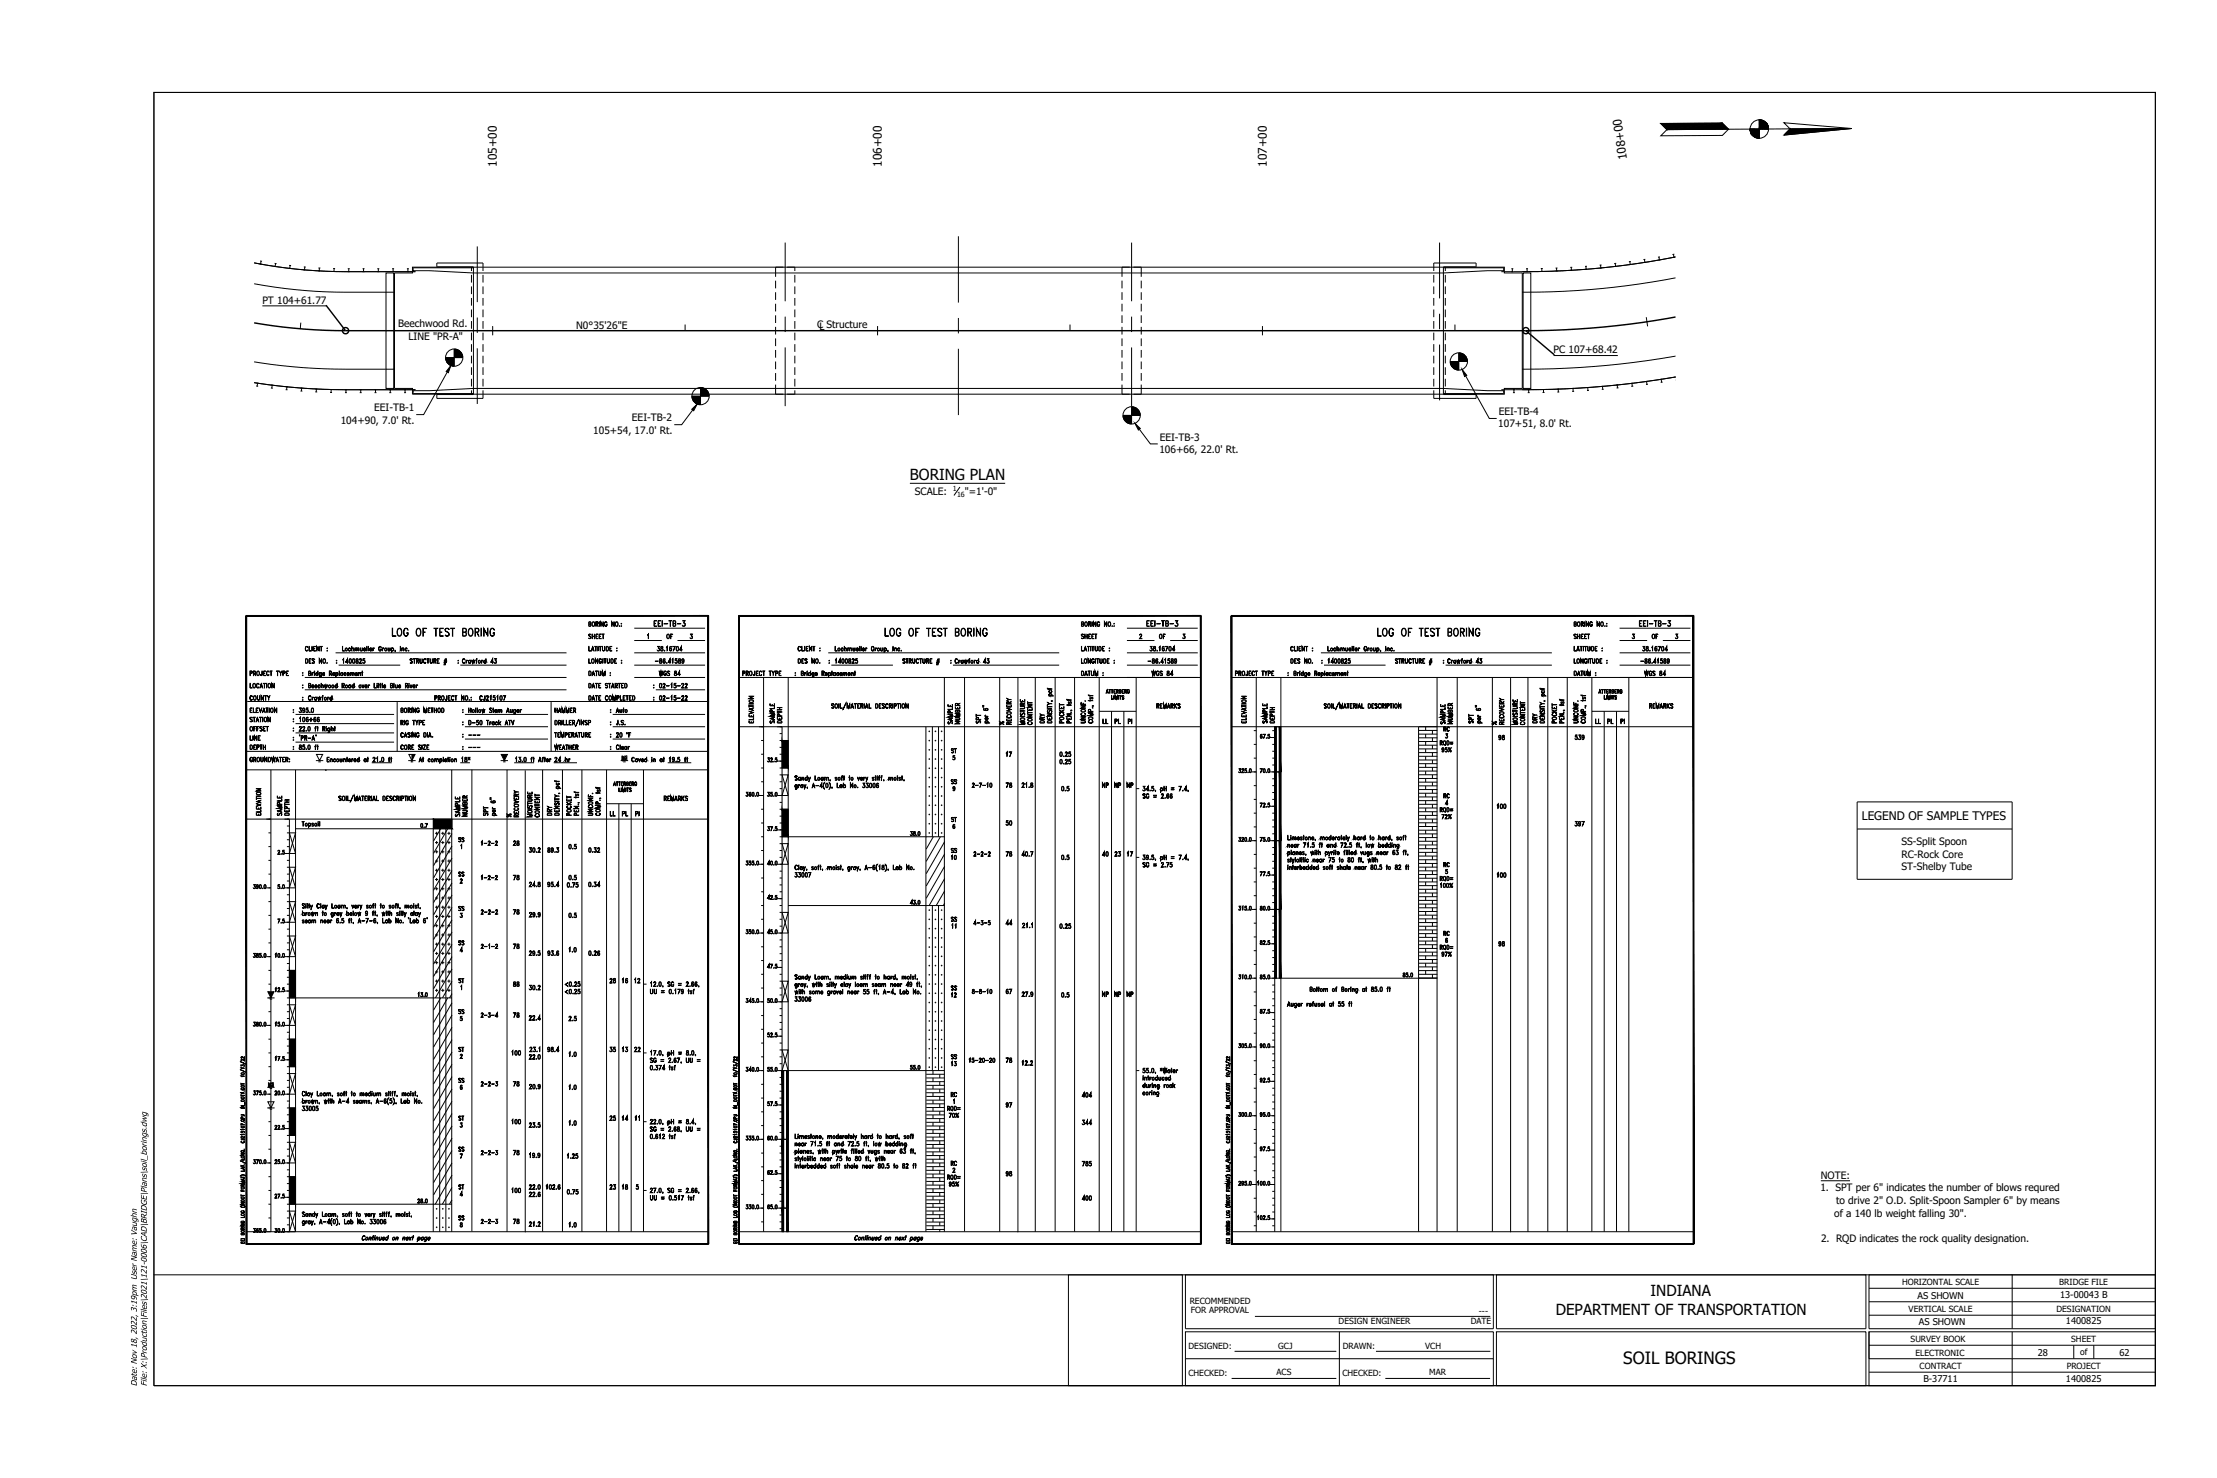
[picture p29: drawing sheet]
<svg xmlns="http://www.w3.org/2000/svg" width="914mm" height="610mm" viewBox="0 0 914 610" stroke-linecap="round" stroke-linejoin="round" font-family="sans-serif">
<defs><g id="words">
<text font-size="7" x="669.5" y="562.8">SOIL BORINGS</text>
<g font-size="6.6">
<text x="160.5" y="263.5">LOG OF TEST BORING</text>
<text x="363.7" y="263.5">LOG OF TEST BORING</text>
<text x="566.9" y="263.5">LOG OF TEST BORING</text>
</g>
<g font-size="6.3">
<text x="375.3" y="198.1">BORING PLAN</text>
<text x="680.8" y="534.7">INDIANA</text>
<text x="641.7" y="542.2">DEPARTMENT OF TRANSPORTATION</text>
</g>
<g font-size="5.3">
<text x="431.8" y="299.5" transform="rotate(-90 431.8 299.5)">DRY</text>
<text x="453.7" y="299.9">LL</text>
<text x="458.6" y="299.9">PL</text>
<text x="635" y="299.5" transform="rotate(-90 635 299.5)">DRY</text>
<text x="656.9" y="299.9">LL</text>
<text x="661.8" y="299.9">PL</text>
<text x="228.6" y="337.6" transform="rotate(-90 228.6 337.6)">DRY</text>
<text x="254.7" y="338" transform="rotate(-90 254.7 338)">LL</text>
<text x="255.4" y="338">PL</text>
<text x="413.8" y="354.5">78</text>
<text x="453.3" y="354.5">40</text>
<text x="458.6" y="354.5">23</text>
<text x="463.9" y="354.5">17</text>
<text x="210.6" y="392.6">78</text>
<text x="617" y="391.6">98</text>
<text x="250.1" y="406.8">28</text>
<text x="255.4" y="406.8">16</text>
<text x="260.7" y="406.8">12</text>
<text x="210.6" y="408.2">88</text>
<text x="453.3" y="412.4">NP</text>
<text x="458.6" y="412.4">NP</text>
<text x="463.5" y="412.4">NP</text>
<text x="391.2" y="438.1">SS</text>
<text x="413.8" y="439.6">78</text>
<text x="250.1" y="463.5">25</text>
<text x="255.4" y="463.5">14</text>
<text x="188" y="476.2">SS</text>
<text x="210.6" y="477.7">78</text>
<text x="445.2" y="482.2">785</text>
<text x="445.2" y="496.4">400</text>
</g>
<g font-size="4.9">
<text x="671.2" y="65.6" transform="rotate(-98 671.2 65.6)">108+00</text>
<text x="205" y="68.8" transform="rotate(-90 205 68.8)">105+00</text>
<text x="363.7" y="68.8" transform="rotate(-90 363.7 68.8)">106+00</text>
<text x="522.5" y="68.8" transform="rotate(-90 522.5 68.8)">107+00</text>
<text x="273.8" y="264.6">OF</text>
<text x="477" y="264.6">OF</text>
<text x="680.2" y="264.6">OF</text>
<text x="270.6" y="279.8">WGS 84</text>
<text x="473.8" y="279.8">WGS 84</text>
<text x="677" y="279.8">WGS 84</text>
<text x="405.3" y="299.5" transform="rotate(-90 405.3 299.5)">SPT</text>
<text x="608.5" y="299.5" transform="rotate(-90 608.5 299.5)">SPT</text>
<text x="594.4" y="302.7">RC</text>
<text x="391.2" y="311.9">ST</text>
<text x="592.7" y="308.7">RQD=</text>
<text x="593.4" y="311.5">95%</text>
<text x="617" y="306.2">98</text>
<text x="648.4" y="306.2">539</text>
<text x="413.8" y="313.3">17</text>
<text x="391.2" y="324.6">SS</text>
<text x="413.8" y="326">78</text>
<text x="436.7" y="327.4">0.5</text>
<text x="453.3" y="326">NP</text>
<text x="458.6" y="326">NP</text>
<text x="463.5" y="326">NP</text>
<text x="202.1" y="337.6" transform="rotate(-90 202.1 337.6)">SPT</text>
<text x="391.2" y="340.1">ST</text>
<text x="413.8" y="341.5">50</text>
<text x="592.7" y="336.2">RQD=</text>
<text x="593.4" y="339">72%</text>
<text x="648.4" y="341.8">397</text>
<text x="767.9" y="338.2">LEGEND OF SAMPLE TYPES</text>
<text x="188" y="348.5">SS</text>
<text x="197.2" y="350">1-2-2</text>
<text x="210.6" y="350">28</text>
<text x="233.5" y="351.4">0.5</text>
<text x="391.2" y="352.8">SS</text>
<text x="391.2" y="355.6">10</text>
<text x="400.4" y="354.2">2-2-2</text>
<text x="594.4" y="358.8">RC</text>
<text x="188" y="362.7">SS</text>
<text x="197.2" y="364.1">1-2-2</text>
<text x="210.6" y="364.1">78</text>
<text x="233.5" y="364.1">0.5</text>
<text x="326.7" y="363">33007</text>
<text x="616.3" y="363">100</text>
<text x="593" y="367.2">100%</text>
<text x="188" y="376.8">SS</text>
<text x="197.2" y="378.2">2-2-2</text>
<text x="210.6" y="378.2">78</text>
<text x="233.5" y="379.6">0.5</text>
<text x="391.2" y="381.4">SS</text>
<text x="400.4" y="382.8">4-3-5</text>
<text x="413.8" y="382.8">44</text>
<text x="391.2" y="384.2">11</text>
<text x="594.4" y="387">RC</text>
<text x="188" y="390.9">SS</text>
<text x="197.2" y="392.3">2-1-2</text>
<text x="593.4" y="395.8">97%</text>
<text x="188" y="406.8">ST</text>
<text x="391.2" y="409.6">SS</text>
<text x="391.2" y="412.4">12</text>
<text x="413.8" y="411">67</text>
<text x="436.7" y="412.4">0.5</text>
<text x="188" y="419.5">SS</text>
<text x="326.7" y="414.2">33006</text>
<text x="197.2" y="420.9">2-3-4</text>
<text x="210.6" y="420.9">78</text>
<text x="233.5" y="422.3">2.5</text>
<text x="188" y="435">ST</text>
<text x="209.9" y="436.4">100</text>
<text x="250.1" y="435">35</text>
<text x="255.4" y="435">13</text>
<text x="260.3" y="435">22</text>
<text x="391.2" y="441">13</text>
<text x="188" y="447.7">SS</text>
<text x="197.2" y="449.1">2-2-3</text>
<text x="210.6" y="449.1">78</text>
<text x="391.2" y="453.7">RC</text>
<text x="445.2" y="453.7">404</text>
<text x="123.5" y="459.3">33005</text>
<text x="389.5" y="459.3">RQD=</text>
<text x="413.8" y="457.9">97</text>
<text x="188" y="463.2">ST</text>
<text x="264.6" y="463.5" transform="rotate(-90 264.6 463.5)">11</text>
<text x="390.2" y="462.1">70%</text>
<text x="445.2" y="465">344</text>
<text x="197.2" y="477.7">2-2-3</text>
<text x="391.2" y="481.9">RC</text>
<text x="188" y="491.8">ST</text>
<text x="250.1" y="491.8">23</text>
<text x="255.4" y="491.8">18</text>
<text x="390.2" y="490.4">95%</text>
<text x="413.8" y="486.1">98</text>
<text x="209.9" y="493.2">100</text>
<text x="188" y="504.5">SS</text>
<text x="197.2" y="505.9">2-2-3</text>
<text x="210.6" y="505.9">78</text>
</g>
<g font-size="4.4">
<text x="467.8" y="299.9" transform="rotate(-90 467.8 299.9)">PI</text>
<text x="671" y="299.9" transform="rotate(-90 671 299.9)">PI</text>
<text x="411" y="300.2">%</text>
<text x="614.2" y="300.2">%</text>
<text x="594.4" y="330.2">RC</text>
<text x="207.8" y="338.3">%</text>
<text x="264.6" y="338" transform="rotate(-90 264.6 338)">PI</text>
<text x="113.2" y="353.5">2.5</text>
<text x="113.2" y="367.6">5.0</text>
</g>
<g font-size="4.2">
<text x="108.2" y="125.3">PT 104+61.77</text>
<text x="164.2" y="134.9">Beechwood Rd.</text>
<text x="237.7" y="135.7">N0°35'26&quot;E</text>
<text x="337" y="135.2">C Structure</text>
<text x="338" y="136">L</text>
<text x="168.5" y="140.1">LINE &quot;PR-A&quot;</text>
<text x="640.8" y="145.8">PC 107+68.42</text>
<text x="154.3" y="169.6">EEI-TB-1</text>
<text x="260.6" y="173.8">EEI-TB-2</text>
<text x="618.1" y="171.2">EEI-TB-4</text>
<text x="140.5" y="174.7">104+90, 7.0' Rt.</text>
<text x="244.7" y="178.9">105+54, 17.0' Rt.</text>
<text x="618" y="176.3">107+51, 8.0' Rt.</text>
<text x="478.3" y="181.7">EEI-TB-3</text>
<text x="478.2" y="186.8">106+66, 22.0' Rt.</text>
<text x="377.4" y="204.1">SCALE:</text>
<text x="398" y="204.1">&quot;=1'-0&quot;</text>
<text x="784.3" y="348.6">SS-Split Spoon</text>
<text x="784.3" y="353.7">RC-Rock Core</text>
<text x="784.3" y="358.8">ST-Shelby Tube</text>
<text x="750.8" y="491.3">1. SPT per 6&quot; indicates the number of blows requred</text>
<text x="751" y="486.1">NOTE:</text>
<text x="757.3" y="496.5">to drive 2&quot; O.D. Split-Spoon Sampler 6&quot; by means</text>
<text x="756.5" y="501.8">of a 140 lb weight falling 30&quot;.</text>
<text x="751.1" y="512.1">2. RQD indicates the rock quality designation.</text>
</g>
<g font-size="4.1">
<text x="56.4" y="571.8" transform="rotate(-90 56.4 571.8)">Date: Nov 18, 2022, 3:19pm User Name: Vaughn</text>
<text x="60.5" y="571.8" transform="rotate(-90 60.5 571.8)">File: X:\Production\Files\2021\121-0006\CAD\BRIDGE\Plans\soil_borings.dwg</text>
</g>
<g font-size="3.8">
<text x="790.9" y="535.7">AS SHOWN</text>
<text x="849.7" y="535.2">13-00043 B</text>
<text x="791.5" y="546.5">AS SHOWN</text>
<text x="852.1" y="546.2">1400825</text>
<text x="840.5" y="559.4">28</text>
<text x="874.2" y="559.2">62</text>
<text x="793.3" y="570.2">B-37711</text>
<text x="852.1" y="570.2">1400825</text>
</g>
<g font-size="3.5">
<text x="784.5" y="529.8">HORIZONTAL SCALE</text>
<text x="849.4" y="529.8">BRIDGE FILE</text>
<text x="490.7" y="537.9">RECOMMENDED</text>
<text x="491.2" y="541.7">FOR APPROVAL</text>
<text x="610" y="542.1">---</text>
<text x="787.2" y="541">VERTICAL SCALE</text>
<text x="848.2" y="541">DESIGNATION</text>
<text x="552.1" y="546.2">DESIGN ENGINEER</text>
<text x="606.6" y="546.2">DATE</text>
<text x="490.2" y="556.6">DESIGNED:</text>
<text x="527.2" y="556.3">GCJ</text>
<text x="553.8" y="556.6">DRAWN:</text>
<text x="587.8" y="556.3">VCH</text>
<text x="788" y="553.3">SURVEY BOOK</text>
<text x="854.3" y="553.3">SHEET</text>
<text x="790.1" y="559.1">ELECTRONIC</text>
<text x="857.9" y="558.9">of</text>
<text x="490.2" y="567.7">CHECKED:</text>
<text x="526.5" y="567.3">ACS</text>
<text x="553.7" y="567.7">CHECKED:</text>
<text x="589.5" y="567.3">MAR</text>
<text x="791.7" y="564.5">CONTRACT</text>
<text x="852.4" y="564.5">PROJECT</text>
</g>
<text font-size="3.1" x="191.9" y="309.7">---</text>
<g font-size="2.9">
<text x="393" y="202.6">1</text>
<text x="394.7" y="204.8">16</text>
</g>
<text font-size="2.6" x="191.9" y="304.4">---</text>
</g></defs>
<!-- layer: O-ALGN-PR-A -->
<g fill="none" stroke="#000" stroke-width=".59">
<path d="M691.1 130.7a340 340 0 0 1-61.8 5.7h-486.8a221.9 221.9 0 0 1-37.7-3.2"/>
<circle cx="142.5" cy="136.4" r="1.28"/>
<circle cx="629.3" cy="136.4" r="1.28"/>
</g>
<!-- layer: O-ALGN-TEXT-PR-A -->
<path d="M108.2 126.2h26.4M124.1 133.1l-.3 2.5M203.2 134.5v3.8M282.6 133.9v2.5M361.9 134.5v3.8M441.3 133.9v2.5M520.7 134.5v3.8M600.1 133.9v2.5M679 130.8l.6 3.8M640.8 146.6h26.5" fill="none" stroke="#000" stroke-width=".41"/>
<path d="M134.5 125.9l8 10.5M629.3 136.4l11.8 10" fill="none" stroke="#000" stroke-width=".59"/>
<!-- layer: P_BR-Bridge -->
<g fill="none" stroke="#000" stroke-width=".41">
<path d="M395.3 97.5v27.3M196.8 101.6v23M323.8 100.1v24.1M466.7 100.1v24.1M593.7 100.1v23M196.8 131v6.3M323.8 130.6v6.3M395.3 131.1v6.4M466.7 130.6v6.3M593.7 129.4v6.4M196.8 143.7v22.9M323.8 143.3v24.2"/>
<path d="M395.3 143.8v27.4M466.7 143.3v24.2M593.7 142.1v23"/>
</g>
<!-- layer: P_BR-Structural Concrete -->
<g fill="none" stroke="#000" stroke-width=".41">
<path d="M194.5 110.1v1.7M194.5 113.4v3.1M194.5 118.1v3.2M199.2 110.1v1.7M199.2 113.4v3.1M199.2 118.1v3.2M591.4 110.1v1.7M591.4 113.4v3.1M591.4 118.1v3.2M596.1 110.1v1.7M596.1 113.4v3.1M596.1 118.1v3.2"/>
<path d="M194.5 122.9v3.2M194.5 127.7v3.1M194.5 132.4v3.2M194.5 137.2v3.2M199.2 122.9v3.2M199.2 127.7v3.1M199.2 132.4v3.2M199.2 137.2v3.2M591.4 122.9v3.2M591.4 127.7v3.1M591.4 132.4v3.2M591.4 137.2v3.2"/>
<path d="M596.1 122.9v3.2M596.1 127.7v3.1M596.1 132.4v3.2M596.1 137.2v3.2M194.5 141.9v3.2M194.5 146.7v3.2M194.5 151.5v3.1M194.5 156.2v3.2M199.2 141.9v3.2M199.2 146.7v3.2M199.2 151.5v3.1M199.2 156.2v3.2"/>
<path d="M591.4 141.9v3.2M591.4 146.7v3.2M591.4 151.5v3.1M591.4 156.2v3.2M596.1 141.9v3.2M596.1 146.7v3.2M596.1 151.5v3.1M596.1 156.2v3.2M194.5 161v1.7M199.2 161v1.7M591.4 161v1.7M596.1 161v1.7"/>
</g>
<!-- layer: P_BR-deck -->
<path d="M195.3 110.1v52.6M195.3 110.2h400M595.3 110.1v52.6M195.3 162.6h400" fill="none" stroke="#000" stroke-width=".41"/>
<!-- layer: P_BR-Approach Slab -->
<path d="M195.3 110.2h-25.2v2.4h-7.4v47.6h7.4v2.4h25.2M595.3 110.2h25.2v2.4h7.4v47.6h-7.4v2.4h-25.2" fill="none" stroke="#000" stroke-width=".41"/>
<!-- layer: P_BR-Pier -->
<g fill="none" stroke="#000" stroke-width=".41">
<path d="M319.9 115.8v3.1M323.1 110.2h-3.2v4M324.7 110.2h3.1v1.6M327.8 113.4v3.1M327.8 118.1v3.2M462.8 115.8v3.1M465.9 110.2h-3.1v4M467.5 110.2h3.2v4M470.7 115.8v3.1M319.9 120.5v3.2M319.9 125.3v3.2M319.9 130v3.2"/>
<path d="M319.9 134.8v3.2M319.9 139.6v3.1M327.8 122.9v3.2M327.8 127.7v3.1M327.8 132.4v3.2M327.8 137.2v3.2M462.8 120.5v3.2M462.8 125.3v3.2M462.8 130v3.2M462.8 134.8v3.2M462.8 139.6v3.1M470.7 120.5v3.2"/>
<path d="M470.7 125.3v3.2M470.7 130v3.2M470.7 134.8v3.2M470.7 139.6v3.1M319.9 144.3v3.2M319.9 149.1v3.2M319.9 153.9v3.1M319.9 158.6v4h3.2M327.8 141.9v3.2M327.8 146.7v3.2M327.8 151.5v3.1M327.8 156.2v3.2"/>
<path d="M462.8 158.6v4h3.1M462.8 144.3v3.2M462.8 149.1v3.2M462.8 153.9v3.1M470.7 158.6v4h-3.2M470.7 144.3v3.2M470.7 149.1v3.2M470.7 153.9v3.1M327.8 161v1.6h-3.1"/>
</g>
<!-- layer: P_BR-Concrete Railing -->
<path d="M195.3 110.4h-24.9v1.3h6.7l18.2 .9h400l18.2-.9h6.7v-1.3h-24.9M195.3 162.3h-24.9v-1.2h6.7l18.2-.9h400l18.2 .9h6.7v1.2h-24.9" fill="none" stroke="#000" stroke-width=".41"/>
<!-- layer: P_DR-Wingwall -->
<path d="M195.3 110.1h-15.1v-1.6h19v1.6M591.4 110.1v-1.6h17.4v1.6h-13.5M195.3 162.7h-15.1v1.6h19v-1.6M591.4 162.7v1.6h17.4v-1.6h-13.5" fill="none" stroke="#000" stroke-width=".41"/>
<!-- layer: P_RDWY-Guardrail -->
<g fill="none" stroke="#000" stroke-width=".41">
<path d="M104.8 108.4a199.8 199.8 0 0 0 39.6 3.7h26.9M107.1 108.8l.8 .2M107.3 107.6l.8 .2M107.7 107.7l-.2 1.2M113.1 109.8l.8 .2M113.3 108.6l.8 .2M113.7 108.7l-.2 1.2M119.1 110.7h.8M119.3 109.5h.8M119.7 109.5l-.2 1.2M125.2 111.3l.8 .1M125.3 110.1h.8"/>
<path d="M125.7 110.1l-.1 1.2M131.3 111.7l.8 .1M131.3 110.5l.8 .1M131.7 110.5v1.2M137.4 112h.8M137.4 110.7l.8 .1M137.8 110.8v1.2M143.4 112.1h.9M143.4 110.8h.9M143.8 110.8v1.3M149.5 112.1h.8M149.5 110.8h.8"/>
<path d="M149.9 110.8v1.3M155.6 112.1h.8M155.6 110.8h.8M156 110.8v1.3M161.7 112.1h.8M161.7 110.8h.8M162.1 110.8v1.3M167.8 112.1h.8M167.8 110.8h.8M168.2 110.8v1.3M623.4 112.1h.8M623.4 110.8h.8"/>
<path d="M623.8 110.8v1.3M629.4 110.8h.8M629.5 112h.8M629.8 110.8l.1 1.2M635.9 110.7l.1 1.3M636.3 110.7l-.8 .1M636.4 112h-.8M642 110.6v1.2M642.4 110.6h-.8M642.4 111.8h-.8M648.1 110.3v1.2M648.5 110.2l-.8 .1"/>
<path d="M648.5 111.5h-.8M654.1 109.9l.1 1.2M654.5 109.8l-.8 .1M654.6 111l-.8 .1M660.1 109.3l.2 1.2M660.5 109.3l-.7 .1M660.7 110.5l-.8 .1M666.2 108.7l.1 1.2M666.6 108.6l-.8 .1M666.7 109.8l-.8 .1M672.2 107.9l.2 1.2M672.6 107.8l-.8 .2"/>
<path d="M672.8 109.1l-.8 .1M678.2 107l.2 1.2M678.6 107l-.8 .1M678.8 108.2l-.8 .1M684.2 106l.2 1.2M684.6 105.9l-.8 .2M684.8 107.1l-.8 .2M690.2 104.9l.2 1.2M690.6 104.8l-.8 .2M690.8 106l-.8 .2M691.1 106l-19.2 3.2-18.2 1.9a402.2 402.2 0 0 1-34.5 1"/>
</g>
<!-- layer: P_RDWY-Shoulders Edge -->
<path d="M104.8 108.4a198.4 198.4 0 0 0 37.7 3.7h28.8M691.1 106a315 315 0 0 1-63.2 6.1M104.8 157.8a246.6 246.6 0 0 0 37.7 2.9h28.8M691.1 155.5a368.6 368.6 0 0 1-63.2 5.2" fill="none" stroke="#000" stroke-width=".41"/>
<!-- layer: P_RDWY-Guardrail-Right -->
<g fill="none" stroke="#000" stroke-width=".41">
<path d="M104.8 157.8l.9 .2a249.3 249.3 0 0 0 37.5 2.7h28.1M105.7 159.2l.8 .1M105.8 158l.8 .1M106.2 158.1l-.1 1.2M111.9 158.8l.8 .1M112.3 158.9l-.2 1.2M117.9 159.5l.8 .1M118.3 159.5l-.1 1.3M654.9 159.8v1.3M655.3 159.8l-.8 .1M661 159.4v1.2M661.4 159.3l-.9 .1"/>
<path d="M667 158.8l.2 1.2M667.4 158.8h-.8M667.6 160h-.9M673.1 158.1l.1 1.2M673.5 158.1l-.8 .1M673.6 159.3l-.8 .1M679.1 157.3l.2 1.2M679.5 157.3l-.8 .1M679.7 158.5l-.8 .1M685.1 156.4l.2 1.2M685.5 156.4l-.7 .1M685.7 157.6l-.7 .1"/>
<path d="M690.8 155.5h.3l-2.1 .3a369.1 369.1 0 0 1-32.4 3.9 427.5 427.5 0 0 1-37.4 1M691.1 156.7h-.1M111.7 160l.8 .1M117.8 160.7l.8 .1M123.9 161.3h.8M124 160l.8 .1M124.4 160.1l-.1 1.2M130 161.6l.8 .1M130.1 160.4h.8M130.5 160.4l-.1 1.2M136.1 161.9h.8M136.2 160.7h.8"/>
<path d="M136.6 160.7l-.1 1.2M142.3 160.7h.8M142.3 161.9h.8M142.7 160.7v1.2M148.4 160.7h.8M148.4 161.9h.8M148.8 160.7v1.2M154.5 160.7h.8M154.5 161.9h.8M154.9 160.7v1.2M160.6 160.7h.8M160.6 161.9h.8"/>
<path d="M161 160.7v1.2M166.7 160.7h.8M166.7 161.9h.8M167.1 160.7v1.2M624 160.7h.8M624 161.9h.8M624.4 160.7v1.2M630.1 161.9h.8M630.5 160.7v1.2M630.9 160.7h-.8M636.2 160.7h.8M636.6 160.7v1.2"/>
<path d="M637 161.9h-.8M642.7 160.5v1.2M643.1 160.5h-.8M643.1 161.7h-.8M648.8 160.2v1.2M649.2 160.2h-.8M649.2 161.4h-.8M655.3 161l-.7 .1M661.4 160.5l-.7 .1"/>
</g>
<!-- layer: P_RDWY-Pavement Edge -->
<path d="M104.8 117a207.8 207.8 0 0 0 37.7 3.5h20.2M691.1 114.6a325 325 0 0 1-63.2 5.9M104.8 149.2a236.1 236.1 0 0 0 37.7 3.1h20.2M691.1 146.9a354 354 0 0 1-63.2 5.4" fill="none" stroke="#000" stroke-width=".41"/>
<!-- layer: P_BR-Terminal Joint -->
<path d="M159.2 112.6h3.2v47.6h-3.2zM628.2 112.6h3.2v47.6h-3.2z" fill="none" stroke="#000" stroke-width=".41"/>
<!-- layer: P_BR_Bridge -->
<g fill="none" stroke="#000" stroke-width=".41">
<path d="M183.7 147.5h7.2l-3.6-3.5v7.1zM183.7 147.6l3.5 3.5M183.7 147.7l3.4 3.4M183.8 147.9l3.2 3.2M183.8 148l3 3M183.8 148.2l2.9 2.8M183.9 148.3l2.6 2.7M183.9 148.5l2.4 2.4M184 148.7l2.2 2.2M184 148.9l1.9 1.9M184 147.5l3.3 3.3M184.1 149.1l1.6 1.6"/>
<path d="M184.2 147.5l3.1 3.2M184.3 147.5l3 3M184.3 149.4l1.1 1.1M184.4 147.5l2.9 2.9M184.6 147.5l2.7 2.8M184.7 147.5l2.6 2.7M184.8 147.5l2.5 2.5M185.1 147.5l2.2 2.3M185.2 147.5l2.1 2.1M185.3 147.5l2 2M185.4 147.5l1.9 1.9M185.5 147.5l1.8 1.8"/>
<path d="M185.8 147.5l1.5 1.5M185.9 147.5l1.4 1.4M186.1 147.5l1.2 1.3M186.2 147.5l1.1 1.1M186.3 147.5l1 1M186.4 147.5l.9 .9M186.6 147.5l.7 .8M186.8 147.5l.5 .5M186.9 147.5l.4 .4M187.1 147.5l.2 .3M187.2 147.5l.1 .1M187.3 147.4l.2 .1"/>
<path d="M187.3 147.1l.4 .4M187.3 147l.5 .5M187.3 146.9l.7 .6M187.3 146.7l.8 .8M187.3 146.6l.9 .9M187.3 146.5l1 1M187.3 146.4l1.2 1.1M187.3 146.1l1.4 1.4M187.3 146l1.5 1.5M187.3 145.9l1.7 1.6M187.3 145.7l1.8 1.8M187.3 145.6l1.9 1.9"/>
<path d="M187.3 145.5l2 2M187.3 145.4l2.2 2.1M187.3 145.2l2.3 2.3M187.3 145.1l2.4 2.4M187.3 145l2.5 2.5M187.3 144.8l2.7 2.7M187.3 144.7l2.8 2.8M187.3 144.6l2.9 2.9M187.3 144.4l3.2 3.1M187.3 144.2l3.3 3.3M187.3 144.1l3.4 3.4M187.4 143.9l3.5 3.5"/>
<path d="M187.5 143.9l3.4 3.4M187.7 144l3.2 3.2M187.8 144l3.1 3M188.1 144l2.7 2.7M188.3 144.1l2.5 2.4M188.5 144.1l2.2 2.2M188.7 144.2l1.9 1.9M188.9 144.3l1.6 1.6M189.2 144.5l1.2 1.1M288.9 160l3.4 3.4M289 159.8l3.5 3.5M289.2 159.8l3.3 3.4"/>
<path d="M289.3 159.8l3.2 3.2M289.4 159.9l3.1 3M289.6 159.9l2.8 2.8M289.8 159.9l2.6 2.7M289.9 160l2.5 2.4M290.1 160l2.2 2.2M598.1 149.2l3.5 3.5M598.1 149.3l3.4 3.4M598.1 149.5l3.2 3.2M598.1 149.6l3.1 3M598.2 149.8l2.8 2.8M598.2 149.9l2.7 2.7"/>
<path d="M598.2 150.1l2.5 2.4M598.3 149.1l3.4 3.4M598.3 150.3l2.2 2.2M598.4 149.1l3.3 3.3M598.4 150.5l1.9 1.9M598.5 149.1l3.2 3.2M598.6 149.1l3.1 3M598.7 151l1.1 1.1M598.8 149.1l2.9 2.9M598.9 149.1l2.8 2.8M599 149.1l2.7 2.6M599.3 149.1l2.4 2.4"/>
<path d="M599.4 149.1l2.3 2.3M599.5 149.1l2.2 2.1M599.7 149.1l2 2M599.8 149.1l1.9 1.9M599.9 149.1l1.8 1.8M600 149.1l1.7 1.6M600.3 149.1l1.4 1.4M600.4 149.1l1.3 1.2M600.7 149.1l1 1M600.8 149.1l.9 .9M600.9 149.1l.8 .8M601 149.1l.7 .6"/>
<path d="M601.2 149.1l.5 .5M601.3 149.1l.4 .4M601.4 149.1l.3 .3M601.6 149.1l.1 .1M601.7 145.5v7.2M601.7 145.8l3.3 3.3M601.7 145.7l3.4 3.4M601.7 145.6l3.5 3.5M601.7 149l.1 .1M601.7 148.8l.2 .3M601.7 148.7l.3 .4M601.7 148.6l.5 .5"/>
<path d="M601.7 148.5l.6 .6M601.7 148.3l.7 .8M601.7 148.2l.9 .9M601.7 148.1l1 1M601.7 148l1.1 1.1M601.7 147.8l1.2 1.3M601.7 147.7l1.4 1.4M601.7 147.6l1.5 1.5M601.7 147.4l1.6 1.7M601.7 147.3l1.7 1.8M601.7 147.1l2 2M601.7 146.9l2.1 2.2"/>
<path d="M601.7 146.8l2.2 2.3M601.7 146.6l2.5 2.5M601.7 146.4l2.6 2.7M601.7 146.3l2.8 2.8M601.7 146.2l2.9 2.9M601.7 146.1l3 3M601.7 145.9l3.1 3.2M601.8 145.5l3.4 3.5M602 145.5l3.2 3.2M602.2 145.6l3 3M602.3 145.6l2.9 2.8M602.5 145.6l2.7 2.7"/>
<path d="M602.7 145.7l2.4 2.4M602.8 145.7l2.2 2.2M603.1 145.8l1.9 1.9M603.6 146.1l1.1 1.1M605.2 149.1h-7.1l3.6 3.5M285.4 163.7l3.2 3.2M285.4 163.4l3.5 3.6v-7.2l3.6 3.6M285.4 163.9l3 3M285.4 164l2.9 2.9M285.5 164.2l2.6 2.7M285.5 164.4l2.4 2.4M285.5 163.4l3.4 3.4"/>
<path d="M285.6 164.8l1.9 1.9M285.6 163.4l3.3 3.3M285.8 163.4l3.1 3.1M285.9 163.4l3 3M285.9 165.3l1.1 1.1M286 163.4l2.9 2.9M286.2 163.4l2.7 2.8M286.4 163.4l2.5 2.5M286.5 163.4l2.4 2.4M286.7 163.4l2.2 2.3M286.8 163.4l2.1 2.1M286.9 163.4l2 2"/>
<path d="M287 163.4l1.9 1.9M287.2 163.4l1.7 1.7M287.4 163.4l1.5 1.5M287.5 163.4l1.4 1.4M287.7 163.4l1.2 1.3M287.8 163.4l1.1 1.1M287.9 163.4l1 1M288.2 163.4l.7 .7M288.3 163.4l.6 .6M288.4 163.4l.5 .5M288.5 163.4l.4 .4M288.7 163.4l.2 .2"/>
<path d="M288.8 163.4l.1 .1M288.9 163.3l.2 .1M288.9 163.1l.3 .3M288.9 163l.4 .4M288.9 162.9l.5 .5M288.9 162.8l.7 .6M288.9 162.6l.8 .8M288.9 162.5l.9 .9M288.9 162.2l1.2 1.2M288.9 162.1l1.3 1.3M288.9 162l1.4 1.4M288.9 161.9l1.5 1.5"/>
<path d="M288.9 161.7l1.7 1.7M288.9 161.6l1.8 1.8M288.9 161.5l1.9 1.9M288.9 161.4l2.1 2M288.9 161.2l2.2 2.2M288.9 161.1l2.3 2.3M288.9 161l2.4 2.4M288.9 160.9l2.5 2.5M288.9 160.7l2.7 2.7M288.9 160.5l2.9 2.9M288.9 160.4l3.1 3M288.9 160.2l3.2 3.2"/>
<path d="M288.9 160.1l3.3 3.3M290.3 160.1l1.9 1.9M290.5 160.2l1.6 1.6M292.5 163.4h-7.2l3.5 3.6M463.2 171.3h7.1l-3.6-3.5v7.1zM463.2 171.6l3.3 3.3M463.2 171.7l3.2 3.2M463.2 171.8l3 3.1M463.2 172l2.9 2.8M463.3 172.1l2.6 2.7M463.3 172.3l2.5 2.5M463.3 171.3l3.4 3.4"/>
<path d="M463.4 172.5l2.2 2.2M463.4 171.3l3.3 3.3M463.4 172.7l1.9 1.9M463.5 172.9l1.6 1.6M463.6 171.3l3.1 3.2M463.7 171.3l3 3M463.7 173.2l1.1 1.1M463.8 171.3l2.9 2.9M464 171.3l2.7 2.8M464.2 171.3l2.5 2.5M464.3 171.3l2.4 2.4M464.5 171.3l2.2 2.3"/>
<path d="M464.6 171.3l2.1 2.2M464.7 171.3l2 2M464.8 171.3l1.9 1.9M465 171.3l1.7 1.8M465.2 171.3l1.5 1.5M465.3 171.3l1.4 1.4M465.5 171.3l1.2 1.3M465.6 171.3l1.1 1.2M465.7 171.3l1 1M465.9 171.3l.8 .9M466 171.3l.7 .8M466.1 171.3l.6 .7"/>
<path d="M466.2 171.3l.5 .5M466.3 171.3l.4 .4M466.5 171.3l.2 .3M466.6 171.3l.1 .2M466.7 171.1l.3 .2M466.7 170.9l.4 .4M466.7 170.8l.5 .5M466.7 170.7l.7 .6M466.7 170.6l.8 .7M466.7 170.4l.9 .9M466.7 170.2l1.2 1.1M466.7 170.1l1.3 1.2"/>
<path d="M466.7 169.9l1.4 1.4M466.7 169.8l1.5 1.5M466.7 169.7l1.7 1.6M466.7 169.5l1.8 1.8M466.7 169.4l1.9 1.9M466.7 169.2l2.2 2.1M466.7 169.1l2.3 2.2M466.7 168.8l2.6 2.5M466.7 168.7l2.7 2.6M466.7 168.6l2.8 2.7M466.7 168.4l2.9 2.9M466.7 168.3l3.1 3"/>
<path d="M466.7 168.2l3.2 3.1M466.7 168l3.3 3.3M466.7 167.9l3.4 3.4M466.8 167.7l3.5 3.5M467 167.7l3.3 3.4M467.2 167.8l3.1 3M467.4 167.8l2.8 2.9M467.6 167.9l2.6 2.6M467.7 167.9l2.5 2.4M467.9 167.9l2.2 2.2M468.1 168l1.9 1.9M468.3 168.1l1.6 1.6"/>
<circle cx="187.3" cy="147.5" r="3.6"/>
<circle cx="601.7" cy="149.1" r="3.6"/>
<circle cx="288.9" cy="163.4" r="3.6"/>
<circle cx="466.7" cy="171.3" r="3.6"/>
</g>
<!-- layer: BD_SHT -->
<g fill="none" stroke="#000" stroke-width=".41">
<path d="M63.5 38.1h825.5v533.4h-825.5zM63.5 525.8h825.5M440.7 525.8h47v45.7h-47zM488.9 525.8h127v22.2h-127zM617.2 525.8h152.4v22.2h-152.4zM770.9 525.8h118.1v22.2h-118.1zM770.9 536.9h118.1M770.9 531.3h118.1M829.9 525.8v22.2M488.9 549.3h127v22.2h-127zM509.2 557.4h42M517.6 542.9h97.1"/>
<path d="M552.4 549.3v22.2M567.5 557.4h47.2M617.2 549.3h152.4v22.2h-152.4zM770.9 549.3h118.1v22.2h-118.1zM770.9 549.3v11.1h118.1M770.9 542.5h118.1M770.9 554.8h118.1M829.9 549.3v22.2M855.3 554.8v5.6M863.6 554.8v5.6M488.9 560.4h127M508 568.5h43.2"/>
<path d="M571.4 568.5h43.2M770.9 566h118.1"/>
</g>
<!-- layer: BD_SHT_Frame -->
<path d="M63.5 38.1h825.5v533.4h-825.5z" fill="none" stroke="#000" stroke-width=".41"/>
<!-- layer: 3 -->
<g fill="none" stroke="#000" stroke-width=".41">
<path d="M242.9 257.3h.7v-.7l-.7-.1v1.8l.7-.1v-.7h-.7M243.4 257.3l.4 .4-.1 .5-.9 .1v-1.8l.9 .1 .1 .5-.4 .4M244.5 256.5h.1a.91 .91 0 0 1 .7 .9 .91 .91 0 0 1-.8 .9l-.3-.7zM244.5 256.6l.2-.1a.83 .83 0 0 1 .6 .9 .83 .83 0 0 1-.8 .8l-.3-.6zM245.9 257.3h.6v-.7l-.6-.1-.1 1.8v-1.8h.7l.1 .8-.7 .2M246.2 257.5l.5 .8zM247.2 256.5l.1 1.8zM247.8 256.5l.9 1.6 .1-1.6v1.8l-.9-1.6-.1 1.6zM249.6 256.5h.4l.4 .4a.52 .52 0 0 0-.7-.4 .52 .52 0 0 0-.3 .7l.2 1h.5l.2-.6-.3-.1h.4v.4a.55 .55 0 0 1-.7 .4 .55 .55 0 0 1-.4-.7zM252.3 256.5l.9 1.6 .1-1.6v1.8l-.9-1.6-.1 1.6zM254.1 256.5h.1a.91 .91 0 0 1 .7 .9 .91 .91 0 0 1-.8 .9l-.3-.7zM254.1 256.6a.77 .77 0 0 1 .8 .8 .77 .77 0 0 1-.8 .8l-.2-.6z"/>
<path d="M255.5 258.1v.2zM255.5 258.2h.1M256.2 257.1l.1 .2zM256.2 257.2h.1M256.2 258.1l.1 .2zM256.2 258.2h.1M261.6 259.1h29.2M269.8 256h1l-.9 .1v2.1l.9 .1h-1zM269.9 257.1h.5l-.5 .1M271.4 256h1.1l-1 .1v2.1l1 .1h-1.1zM271.5 257.1h.6l-.6 .1M273.1 256l.1 2.3z"/>
<path d="M273.9 257.2l1.5 .1zM275.9 256l1.2 .1zM276.4 256.1v2.2l.1-2.2M277.7 257.1l.8-.1v-.8l-.8-.1v2.1l.8-.1v-.8l-.8-.1M278.3 257.1l.4 .5-.1 .5-1 .2v-2.3l1 .2 .1 .6-.4 .4M279.3 257.2l1.5 .1zM281.5 258l.3 .2M282 256.9a.69 .69 0 0 1 .7 1 .69 .69 0 0 1-1.3 0l.7 .3 .5-.4M282.2 257l.4 .6-.4 .6M282.5 256.1l-.9-.1h1l-.6 1M282.5 256l-.6 1 .7 .5M103.2 277.7l.7-.1v-.7h-.7l-.1 1.8v-1.9l.8 .1 .1 .7-.8 .1"/>
<path d="M104.6 277.7l.7-.1v-.7h-.7l-.1 1.8v-1.9l.8 .1v.8h-.7M105 277.7l.5 1-.5-1M106.2 276.9l.1-.1a.91 .91 0 0 1 .7 .9 .91 .91 0 0 1-.8 .9l-.3-.7zM106.2 276.9h.2a.82 .82 0 0 1 .6 .9 .82 .82 0 0 1-.8 .7l-.3-.6zM108.1 276.8v1.4l-.4 .5-.3-.5 .3 .4 .3-.1zM108.7 276.8h.8l-.7 .1v1.7l.7 .1h-.8zM108.8 277.7h.4h-.4M110.2 276.9l.5-.1 .3 .4-.3-.3a.81 .81 0 0 0-.7 .8 .81 .81 0 0 0 .8 .8l.2-.3a.55 .55 0 0 1-.7 .4 .55 .55 0 0 1-.4-.7zM111.4 276.8l.9 .1zM111.8 276.9v1.8v-1.8M114 276.8l.9 .1zM114.4 276.9v1.8l.1-1.8"/>
<path d="M115.7 277.7l.6-.9-.5 .9-.1 1v-1l-.5-.9 .6 .9M116.8 277.7l.7-.1v-.7h-.7l-.1 1.8v-1.9l.8 .1v.7l-.7 .1M118.1 276.8h.8l-.7 .1v1.7l.7 .1h-.8zM118.2 277.7h.4h-.4M124.8 277.4l.1 .3zM124.8 277.5h.1M124.8 278.4l.1 .3zM124.8 278.5h.1M125.7 279.4h108M126 271.7a.94 .94 0 0 1 1 .9 .94 .94 0 0 1-1 1zM126.1 271.8a.86 .86 0 0 1 .8 .8 .86 .86 0 0 1-.8 .9zM126.2 266.7l.4-.1 .4 .5-.4-.4a.82 .82 0 0 0-.6 .9 .82 .82 0 0 0 .8 .7l.2-.2a.55 .55 0 0 1-.7 .4 .55 .55 0 0 1-.4-.7z"/>
<path d="M127.3 277.7l.7-.1v-.7h-.7v1.7l.7-.1v-.6l-.7-.2M127.5 271.7h.8l-.7 .1v1.7l.7 .1h-.8zM127.5 266.6l.1 1.8 .7 .1h-.8zM127.6 272.6l.4 .1zM127.8 277.7l.4 .3-.1 .5-.8 .2v-1.9l.8 .1v.7l-.3 .1M128.7 277.4v1.3zM128.7 266.6v1.9zM128.9 271.8l.8 .1-.6-.1-.3 .3a1.03 1.03 0 0 1 .8 1.4l-.9-.2 .9 .1a.86 .86 0 0 0-.8-1.1zM128.9 277.5l.4-.1-.6 .5zM129.3 266.6h.8l-.7 .1v1.7l.7 .1h-.8zM129.4 267.5h.4l-.4 .1M129.6 276.8l.1 .2z"/>
<path d="M129.6 276.9h.1M129.6 277.4l.1 1.3zM130.6 266.6l1 1.6v-1.6v1.9l-.9-1.6-.1 1.6zM131.1 276.8v1.9zM131.7 271.7l.9 1.6 .1-1.6v1.9l-.9-1.7-.1 1.7zM132 266.6l.9 .1zM132.5 277.4v1.6l-.5 .3-.3-.3h.7zM132.5 266.7v1.8zM133.2 277.5h.5l.2 .5h-.8l.7-.1-.2-.4a.5 .5 0 0 0-.5 .6 .5 .5 0 0 0 .6 .4v.1a.6 .6 0 0 1-.7-.4 .6 .6 0 0 1 .2-.7zM133.4 271.8l.2-.1a.91 .91 0 0 1 .7 1 .91 .91 0 0 1-.9 .8l-.2-.6zM133.4 271.9l.2-.1a.82 .82 0 0 1 .7 .9 .82 .82 0 0 1-.9 .7l-.2-.5zM134.8 273.4l.1 .2z"/>
<path d="M134.9 273.4h.1M134.9 267.2l.1 .3zM134.9 267.3h.1M134.9 268.2l.1 .3zM134.9 268.3h.1M135.9 277.7l.7-.1v-.7h-.7l-.1 1.8v-1.9l.8 .1v.8h-.7M136.2 277.7l.5 1-.4-1M137.4 277.5h.5l.1 .5h-.8l.7-.1-.2-.4a.5 .5 0 0 0-.5 .6 .5 .5 0 0 0 .7 .4v.1a.6 .6 0 0 1-.7-.4 .6 .6 0 0 1 .2-.7zM138.4 269.3h95.3M138.5 277.4l.1 1.9zM138.8 272.3v.3zM138.8 272.4h.1"/>
<path d="M138.8 273.3v.3zM138.8 273.4h.1M139.7 274.3h25.4M139.9 276.8l.1 1.9zM141.2 266.6l.1 1.8 .8 .1h-.9zM141.3 277.4l.1 1.3zM141.4 272.1l.3-.4v1.9v-1.7zM142.1 277.5l.3-.1 .2 .3-.2-.2a.5 .5 0 0 0-.5 .6 .5 .5 0 0 0 .7 .4v.1a.6 .6 0 0 1-.7-.3 .6 .6 0 0 1 .2-.8zM142.6 273l1 .1h-1l.7-1.4v1.9v-1.7l-.7 1.2M143.3 277.5h.5l.2 .5h-.8l.7-.1-.2-.4a.5 .5 0 0 0-.5 .6 .5 .5 0 0 0 .6 .4v.1a.6 .6 0 0 1-.7-.4 .6 .6 0 0 1 .2-.7zM143.9 267.3l.6 .2-.2-.2a.51 .51 0 0 0-.5 .6 .51 .51 0 0 0 .6 .4v.1a.6 .6 0 0 1-.7-.3 .6 .6 0 0 1 .2-.8zM144.2 271.8l.2-.1a1.07 1.07 0 0 1 0 1.9l-.4-.8z"/>
<path d="M144.2 273.4h.6M144.2 271.9h.6M144.3 271.8l-.3 .7 .3 1M144.5 277.4v1.3zM144.7 271.8l.2 .7-.2 1M144.7 277.5h.5l.1 1.2-.1-1-.2-.2-.5 .2zM145 266.6l.1 1.9zM145.3 267.3h.5l.1 1.2-.2-1.1-.6 .2zM145.5 277.5h.5l.1 1.2-.2-1.1-.6 .1zM145.6 271.8a.93 .93 0 0 1 .9 .7 .93 .93 0 0 1-.6 1.1l-.4-.4zM145.6 273.4h.6M145.6 271.9h.6"/>
<path d="M145.7 271.8l-.2 .7 .2 1M146.1 271.8v1.7M146.4 267.2l.1 1.3zM146.7 267.3h.5l.1 1.2-.1-.9-.2-.3-.5 .3zM146.8 277.5h.5l.1 .5h-.8l.7-.1-.2-.4a.5 .5 0 0 0-.5 .6 .5 .5 0 0 0 .7 .4v.1a.6 .6 0 0 1-.7-.4 .6 .6 0 0 1 .2-.7zM146.9 273.3l.2 .2M146.9 271.8v.5a.69 .69 0 0 1 .7 .4 .69 .69 0 0 1-.2 .8h-.3a.67 .67 0 0 1-.2-.8 .67 .67 0 0 1 .7-.4v-.5zM146.9 271.9h.7M147 271.8v.5a.64 .64 0 0 1 .8 .6 .64 .64 0 0 1-.7 .7 .68 .68 0 0 1-.3-.8 .68 .68 0 0 1 .8-.5v-.5M147.5 267.3h.5v1.2l-.1-1.1-.6 .2zM147.7 273.3l-.2 .2M147.9 277.4l.1 1.3z"/>
<path d="M148.2 277.5h.5v1.2l-.1-1.1-.6 .1zM148.3 273.5l.9 .1h-1l.8-1.4-.2-.4-.5 .3 .5-.4 .3 .5-.8 1.4M148.6 267.2l.2 1.1 .6-.2-.4 .4-.3-.1zM149.2 277.4l.5 .1zM149.4 267.2l.1 1.3zM149.4 276.8l.1 1.9zM149.7 273.3l.2 .2M150 267.8h.7l-.2-.5a.51 .51 0 0 0-.5 .6 .51 .51 0 0 0 .6 .4v.1a.54 .54 0 0 1-.7-.5 .54 .54 0 0 1 .8-.5l.1 .5h-.8M150.2 272.4l.3 .5-.3 .6M150.5 272.8l-.3-.4-.5 .1v-.8h.7l-.6 .1-.1 .6a.56 .56 0 0 1 .8 .2 .56 .56 0 0 1-.1 .7 .56 .56 0 0 1-.8-.1l.6 .3 .3-.4M151.3 266.6v1.9zM151.9 266.6l.1 1.9z"/>
<path d="M152.5 267.8h.7l-.2-.5a.5 .5 0 0 0-.5 .6 .5 .5 0 0 0 .7 .4v-.2v.3a.54 .54 0 0 1-.7-.5 .54 .54 0 0 1 .7-.5l.1 .5h-.8M153.8 267.2l.1 1.3zM154.1 267.3l.3-.1-.5 .6zM156.5 266.7l.4-.1 .3 .5a.52 .52 0 0 0-.6-.4 .52 .52 0 0 0-.3 .6l.2 1h.5l.2-.5-.3-.1h.3v.4a.55 .55 0 0 1-.6 .4 .55 .55 0 0 1-.4-.7zM157.7 267.2l.1 1.3zM158 267.3l.4-.1-.6 .6zM160 267.2l.2 1.1 .6-.2-.3 .4-.4-.1zM160.8 267.2l.1 1.3zM161.5 267.2v1.9zM162.9 268.3h.1M163 268.8l-.1-.6v.7M163 268.5l.1 .1"/>
<path d="M165.1 266.6l.1 1.9zM165.7 267.2l.1 1.3zM166 267.3h.5l.1 1.2-.1-.9-.2-.3-.5 .3zM167.3 267.3l.3-.1 .3 .4-.3-.3a.51 .51 0 0 0-.5 .6 .51 .51 0 0 0 .7 .4l.1-.2-.1 .3a.6 .6 0 0 1-.8-.3 .6 .6 0 0 1 .3-.8zM168.5 268.2l.1 .3zM168.5 268.3h.1M169.2 271.8l.9 .1-.6-.1-.3 .3a.87 .87 0 0 1 .5 1.5l-.6-.3 .8 .1a.86 .86 0 0 0-.7-1.1zM170.4 271.7l1 .1zM170.9 271.8v1.8v-1.8M171.8 271.7l.9 .4-.1 .5-.7 .1 .7-.4v-.4l-.7-.1v1.8zM172.2 272.7l.5 .9-.4-.9M173.2 271.7l.1 1.6 .3 .2 .4-.2 .2-1.6v1.3l-.5 .6-.5-.3z"/>
<path d="M174.9 271.8l.5-.1 .3 .4-.3-.3a.81 .81 0 0 0-.7 .8 .81 .81 0 0 0 .8 .8l.2-.3a.55 .55 0 0 1-.7 .5 .55 .55 0 0 1-.4-.7zM176.1 271.7l.9 .1zM176.5 271.8l.1 1.8zM177.4 271.7l.1 1.6 .3 .2 .5-.5 .1-1.3v1.3l-.5 .6-.4-.3zM178.9 271.7l1 .4-.2 .5-.7 .1 .8-.4-.1-.4-.7-.1v1.8zM179.4 272.7l.5 .9zM180.3 271.7h.9l-.8 .1v1.7l.8 .1h-.9zM180.4 272.6l.4 .1zM183.1 273.2l1 .1zM183.2 272.6l1 .1zM183.6 271.7l-.4 2.5zM184.1 271.7l-.5 2.5z"/>
<path d="M188.9 272.3l.1 .3zM188.9 272.4h.1M188.9 273.3l.1 .3zM188.9 273.4h.1M189.8 274.3h43.9M191 271.8l.4-.1 .3 .4-.3-.3a.81 .81 0 0 0-.7 .8 .81 .81 0 0 0 .8 .8l.2-.3a.55 .55 0 0 1-.6 .5 .55 .55 0 0 1-.4-.7zM192.2 272.3l.1 1.3zM192.5 272.4l.4-.1-.6 .6zM194 272.3l.1 1.3zM194.6 272.3l.3 1 .3-1 .3 1 .3-1-.3 1.3-.3-1-.3 1zM196.2 272.3l.5 .1zM196.6 271.8l-.2 1.8v-1.5l.4-.4-.3 .2"/>
<path d="M198.6 272.3l.1 1.3zM198.9 272.4l.4-.1-.6 .6zM200.4 271.7v1.9zM202.5 273l1 .1h-1.1l.8-1.4v1.9l-.1-1.7-.6 1.2M203.9 273.3l.2 .2M204.2 272.4a.55 .55 0 0 1 .6 .8 .55 .55 0 0 1-1 0l.6 .3 .3-.4M204.4 272.5l.3 .4-.3 .6M204.7 271.8l-.7-.1h.7l-.5 .8M204.7 271.7l-.5 .8 .5 .4M242.8 276.8a.94 .94 0 0 1 1 .9 .94 .94 0 0 1-1 1zM242.8 271.7l.1 1.8 .8 .1h-.9zM242.8 266.6l.1 1.8 .8 .1h-.9z"/>
<path d="M242.9 261.6l.9 .2-.7-.2-.3 .4a.88 .88 0 0 1 .6 1.4l-.6-.3 .8 .1a.87 .87 0 0 0-.8-1.1zM242.9 276.9a.86 .86 0 0 1 .9 .8 .86 .86 0 0 1-.9 .9zM244 268.1h.9M244.1 267.9h.7M244.2 261.5l.1 1.9zM244.2 271.8l.2-.1a.91 .91 0 0 1 .7 1 .91 .91 0 0 1-.9 .8l-.2-.6zM244.2 271.9l.3-.1a.82 .82 0 0 1 .6 .9 .82 .82 0 0 1-.9 .7l-.2-.5zM244.3 262.4h.9M244.3 262.5h.9M244.3 278.2h.9M244.4 278.1h.7M244.5 266.6l.5 1.9-.5-1.6-.6 1.6z"/>
<path d="M244.7 276.8l.6 1.9-.6-1.7-.5 1.7zM245.2 261.5v1.9zM245.3 266.6l.9 .1zM245.6 276.8l.9 .1zM245.6 271.7l.9 1.6v-1.6v1.9l-.9-1.7v1.7zM245.7 266.7v1.8l.1-1.8M245.9 261.6l.7-.1h-.8v1.9h.8l-.7-.1M245.9 262.4h.4l-.4 .1M246 276.9l.1 1.8zM246.6 266.6l.1 1.9zM246.9 276.8l.1 1.3 .3 .5 .5-.2 .1-1.6v1.3l-.4 .6-.5-.3zM247.1 266.6l.9 .1z"/>
<path d="M247.2 261.6l.8-.1h-.9v1.9h.9l-.8-.1M247.2 262.4h.4l-.4 .1M247.3 271.8l.5-.1 .3 .4a.51 .51 0 0 0-.6-.3 .51 .51 0 0 0-.4 .6l.2 1 .7-.1v-.4l-.2-.1h.3v.3a.54 .54 0 0 1-.7 .5 .54 .54 0 0 1-.3-.7zM247.5 266.7l.1 1.8zM248.3 261.5l.9 .1zM248.5 276.8l.5 1.6 .6-1.6v1.9l-.1-1.5-.5 1.5-.5-1.5v1.5zM248.5 266.6v1.3l.4 .5 .4-.2 .1-1.6v1.3l-.4 .6-.5-.3zM248.6 271.7l.1 1.9zM248.7 261.6v1.8l.1-1.8M249.1 271.7l.9 .1zM249.5 271.8l.1 1.8zM250 266.6a.94 .94 0 0 1 1 1 .94 .94 0 0 1-1 .9z"/>
<path d="M250.1 266.7a.86 .86 0 0 1 .8 .9 .86 .86 0 0 1-.8 .8M250.4 271.7l.1 1.6 .3 .2 .5-.2 .1-1.6v1.3l-.4 .6-.5-.3zM251.5 266.6h.8l-.8 .1v1.7l.8 .1h-.8zM251.5 267.5h.5l-.5 .1M251.6 278.5l.2 .2zM251.7 277.4l.1 .3zM251.7 277.5h.1M251.7 278.5h.1M252 271.7a.94 .94 0 0 1 1 .9 .94 .94 0 0 1-1 1zM252 271.8a.86 .86 0 0 1 .9 .8 .86 .86 0 0 1-.9 .9M253.4 271.7h.9l-.8 .1v1.7l.8 .1h-.9zM253.5 272.6l.4 .1z"/>
<path d="M254.4 267.2v.3zM254.4 267.3h.1M254.4 268.2v.3zM254.4 268.3h.1M256.3 272.3l.1 .3zM256.3 272.4h.1M256.3 273.3l.1 .3zM256.3 273.4h.1M261.6 279.4h29.2M261.6 274.3h29.2M261.6 264.2h11.4M261.6 269.3h29.2"/>
<path d="M267.5 261.5l-.1 1.9v-1.7l-.3 .2zM270.3 272.7l1.2 .1zM271.2 268.2l.2 .2M271.7 267.4l.3 .5-.3 .5M271.9 266.7l-.7-.1h.8l-.5 .8a.52 .52 0 0 1 .6 .4 .52 .52 0 0 1-.4 .6 .52 .52 0 0 1-.6-.3l.6 .3 .3-.3M271.9 266.6l-.5 .8 .6 .4M272.1 273.3l.2 .2M272.1 271.8a.74 .74 0 0 0 .7 1v.6a.48 .48 0 0 1-.7-.1 .48 .48 0 0 1 .3-.7l.5-.7zM272.1 271.9h.7M272.2 271.8v.5a.62 .62 0 0 1 .8 .6 .62 .62 0 0 1-.9 .6 .93 .93 0 0 1 .7-1.4v-.3M272.6 268.2l.2 .2M272.6 266.7v.5a.69 .69 0 0 1 .7 .4 .69 .69 0 0 1-.2 .8h-.3a.67 .67 0 0 1-.2-.8 .67 .67 0 0 1 .7-.4v-.5z"/>
<path d="M272.6 266.8h.7M272.7 266.7v.5a.64 .64 0 0 1 .8 .6 .64 .64 0 0 1-.7 .7 .68 .68 0 0 1-.3-.8 .68 .68 0 0 1 .8-.5v-.5M272.9 273.3l-.2 .2M273.4 268.2l-.2 .2M273.5 273.1l.4 .4 .4-.4M273.5 272.9l.4-.4 .4 .4M273.7 271.9h.6M273.7 271.8l-.2 1.1 .3 .6M273.8 272.5l-.3 .4M274 272.5l.3 .4-.3 .6M274 268.2l.1 .3zM274 268.3h.1"/>
<path d="M274.2 271.8h.1a.93 .93 0 0 0-1 .7 .93 .93 0 0 0 .6 1.1 .52 .52 0 0 0 .5-.7 .52 .52 0 0 0-.9-.2M274.9 273.4l.1 .2zM274.9 267l.3-.4v1.9v-1.7zM275 273.4h.1M275.7 273l.9 .1h-1l.8-1.4v1.9l-.1-1.7-.6 1.2M276.2 268.1l.4 .3 .4-.3M276.2 267.8l.4-.4 .4 .4M276.4 266.8h.5M276.4 266.7l-.2 1.2 .3 .5M276.5 267.4l-.3 .5M276.7 267.4l.3 .5-.3 .5M276.8 266.7h.1a.93 .93 0 0 0-.9 .7 .93 .93 0 0 0 .6 1.1 .52 .52 0 0 0 .4-.7 .52 .52 0 0 0-.8-.2"/>
<path d="M277.5 271.7v1.9v-1.7l-.3 .2zM278.4 266.6l-.7 1.9 .8-1.9h-1l.9 .1M278.5 273.3l.2 .2M279 272.4l.3 .5-.3 .6M279.1 266.7a.93 .93 0 0 1 .9 .7 .93 .93 0 0 1-.6 1.1l-.4-.4zM279.1 268.3h.6M279.2 268.4l-.2-.7 .2-1a.95 .95 0 0 1 .8 .7 .95 .95 0 0 1-.4 1M279.3 272.8l-.3-.4-.5 .1v-.8h.7l-.6 .1-.1 .6a.56 .56 0 0 1 .8 .2 .56 .56 0 0 1-.1 .7 .56 .56 0 0 1-.8-.1l.6 .3 .3-.4M279.4 264.2h11.4M279.9 273.3l.2 .2M279.9 271.8v.5a.68 .68 0 0 1 .7 .4 .68 .68 0 0 1-.2 .8 .5 .5 0 0 1-.5-.5 .5 .5 0 0 1 .5-.5l.2-.7zM279.9 271.9h.7"/>
<path d="M280 271.8v.5a.62 .62 0 0 1 .8 .7 .62 .62 0 0 1-.9 .5 .93 .93 0 0 1 .7-1.4v-.3M280.4 267.9l.9 .2h-1l.8-1.5v1.9l-.1-1.6-.6 1.2M280.7 273.3l-.2 .2M281.3 272.4l.3 .4 .4-.4M281.3 272.1l.3-.3 .4 .3M281.3 273.4h.6M281.5 271.8l-.2 .4 .2 .6M281.7 271.8l.3 .5-.2 1.2M282 272.6l-.1 .2a.5 .5 0 0 1-.7-.6 .5 .5 0 0 1 .8-.3v1.3l-.3 .4-.4-.3 .1 .2M282 272.3l-.3 .5M284.7 263.1l.2 .2M285.1 262.3a.55 .55 0 0 1 .5 .8 .55 .55 0 0 1-1 0l.6 .2 .4-.3"/>
<path d="M285.3 262.3l.3 .5-.3 .5M285.5 261.6l-.7-.1h.8l-.5 .8M285.5 261.5l-.5 .8 .6 .4M102 289.3h190.5M103.1 281.9l.1 1.8h.8h-.9zM103.1 292h.9l-.8 .1v1.7l.8 .1h-.9zM103.2 292.9l.4 .1zM103.2 295.9l.9 .2-.7-.2-.3 .4a.87 .87 0 0 1 .6 1.4l-.6-.3 .8 .1a.86 .86 0 0 0-.8-1.1zM103.4 287l.4-.1 .3 .5-.3-.4a.81 .81 0 0 0-.7 .9 .81 .81 0 0 0 .8 .7l.2-.2a.55 .55 0 0 1-.7 .4 .55 .55 0 0 1-.3-.7zM103.4 299.7l.1-.1a.91 .91 0 0 1 .7 1 .91 .91 0 0 1-.8 .8l-.3-.6zM103.4 299.8l.2-.1a.82 .82 0 0 1 .6 .9 .82 .82 0 0 1-.8 .7l-.3-.5zM104.4 295.8l.9 .1z"/>
<path d="M104.5 292v1.8l.8 .1h-.8zM104.5 281.9h.2a.91 .91 0 0 1 .7 .9 .91 .91 0 0 1-.9 .9l-.2-.7zM104.5 282l.3-.1a.82 .82 0 0 1 .6 .9 .82 .82 0 0 1-.9 .7l-.2-.5zM104.7 299.6h.8l-.7 .1v1.8zM104.8 287l.2-.1a.91 .91 0 0 1 .7 1 .91 .91 0 0 1-.9 .8l-.3-.6zM104.8 287.1l.2-.1a.82 .82 0 0 1 .6 .9 .82 .82 0 0 1-.8 .7l-.2-.5zM104.8 295.9l.1 1.8zM105.7 292.1l.8-.1h-.8v1.9h.8l-.8-.1M105.7 292.9l.5 .1zM105.7 297.3h.9M105.8 297.2h.7M105.9 299.6h.9l-.8 .1v1.8z"/>
<path d="M106.1 281.9h.4l.3 .4-.3-.4a.81 .81 0 0 0-.7 .9 .81 .81 0 0 0 .9 .7l.1-.2a.54 .54 0 0 1-.6 .4 .54 .54 0 0 1-.4-.7zM106.2 286.9l.1 1.6 .3 .2 .4-.2 .1-1.6v1.4l-.4 .5-.5-.5zM106.2 295.8l.5 1.9-.5-1.6-.6 1.6zM106.8 292l.6 1.6 .6-1.6-.6 1.9zM107 295.8l.9 .1zM107.3 299.7l.8 .2-.6-.2-.3 .4a.89 .89 0 0 1 .6 1.4l-.7-.3h1l-.1-.4-.8-.6zM107.4 283.3h.8M107.4 295.9l.1 1.8zM107.4 283.2h.7M107.7 286.9l.9 1.6 .1-1.6v1.9l-.9-1.6-.1 1.6zM107.8 281.9l.5 1.8-.5-1.6-.6 1.6zM108.3 295.8l.1 1.9z"/>
<path d="M108.4 293.5h.8M108.5 293.3h.7M108.6 281.9h.9zM108.6 299.6h.9l-.8 .1v1.7l.8 .1h-.9zM108.8 292l.6 1.9-.6-1.6-.5 1.6zM109 281.9v1.8l.1-1.8M109.1 286.9l.9 .1zM109.2 295.9l.1-.1a.91 .91 0 0 1 .8 1 .91 .91 0 0 1-.9 .8l-.3-.6zM109.2 296l.2-.1a.82 .82 0 0 1 .6 .9 .82 .82 0 0 1-.8 .7l-.2-.5zM109.5 287v1.8l.1-1.8M109.7 292l.9 .1zM109.8 299.6l.9 .1z"/>
<path d="M109.9 281.9l.1 1.8zM110.1 292.1l.1 1.8zM110.2 299.7v1.8l.1-1.8M110.5 295.8l.9 1.6 .1-1.6v1.9l-.9-1.6-.1 1.6zM110.8 281.9h.1a.91 .91 0 0 1 .8 .9 .91 .91 0 0 1-.9 .9l-.3-.7zM110.8 282l.2-.1a.82 .82 0 0 1 .6 .9 .82 .82 0 0 1-.8 .7l-.2-.5zM110.8 287.8l.6-.9-.6 .9v1v-1l-.5-.9 .5 .9M111 292l.1 1.9zM111.8 292.1l.2-.1a.91 .91 0 0 1 .7 1 .91 .91 0 0 1-.9 .8l-.2-.6zM111.8 292.2l.3-.1a.82 .82 0 0 1 .6 .9 .82 .82 0 0 1-.9 .7l-.2-.5zM112.1 281.9l.9 1.6 .1-1.6v1.8l-.9-1.6-.1 1.6zM113.2 292l.9 1.6 .1-1.6v1.9l-1-1.6v1.6z"/>
<path d="M121 292.6l.1 .3zM121 292.7h.1M121 293.6l.1 .3zM121 293.7h.1M121 296.4l.1 .3zM121 296.5h.1M121 297.4l.1 .3zM121 297.5h.1M121.9 298.5h40.6M121.9 294.7h40.6M123.5 293.6l.2 .2M123.6 296.2l.4-.4v1.9l-.1-1.7z"/>
<path d="M123.8 292.7a.55 .55 0 0 1 .6 .8 .55 .55 0 0 1-1 0l.6 .3 .3-.3M124 292.8l.3 .5-.3 .5M124.2 292.1l-.7-.1h.8l-.5 .8M124.2 292l-.5 .8 .6 .4M124.8 282.5l.1 .2zM124.8 282.6h.1M124.8 283.5l.1 .2zM124.8 283.5h.1M124.8 287.5l.1 .3zM124.8 287.7h.1M124.8 288.5l.1 .3zM124.8 288.6h.1"/>
<path d="M124.9 292.7l.3 .4 .4-.4M124.9 292.5l.3-.4 .4 .4M124.9 293.7h.6M125 295.9a.92 .92 0 0 1 1 .8 .92 .92 0 0 1-.7 1l-.4-.4zM125 297.5h.6M125 296h.6M125.1 295.9l-.2 .7 .2 1M125.1 292.1l-.2 .4 .2 .6M125.3 292.1l.3 .5-.2 1.2M125.5 295.9l.2 .7-.2 1M125.6 292.9l-.1 .2a.5 .5 0 0 1-.7-.6 .5 .5 0 0 1 .8-.2v1.2l-.3 .4-.4-.3 .1 .2M125.6 292.6l-.3 .5"/>
<path d="M125.7 284.5h108M126.3 293.6l.2 .2M126.3 297.3l.4 .3 .4-.3M126.3 297l.4-.4 .4 .4M126.5 296h.5M126.6 295.9l-.3 1.2 .3 .5M126.6 296.6l-.3 .5M126.8 292.7l.3 .5-.3 .6M126.8 296.6l.3 .5-.3 .5M127 295.9a.93 .93 0 0 0-.9 .8 .93 .93 0 0 0 .6 1 .51 .51 0 0 0 .5-.7 .51 .51 0 0 0-.9-.2M127.1 293.1l-.3-.4-.5 .1v-.8h.7l-.6 .1-.1 .6a.55 .55 0 0 1 .8 .2 .55 .55 0 0 1-.1 .8 .55 .55 0 0 1-.8-.2l.6 .3 .3-.3M127.2 299.7a.93 .93 0 0 1 .9 .8 .93 .93 0 0 1-.6 1l-.5-.3z"/>
<path d="M127.2 299.8h.5M127.3 299.7l-.3 .7 .3 1M127.3 282.7h.7v-.7l-.7-.1v1.8l.7-.2v-.6l-.7-.1M127.5 287l.4-.1 .3 .5-.3-.4a.81 .81 0 0 0-.7 .9 .81 .81 0 0 0 .8 .7l.2-.2a.55 .55 0 0 1-.6 .4 .55 .55 0 0 1-.4-.7zM127.7 296.8l1.2 .1zM127.7 299.7l.2 .7-.2 1M127.7 293.6l.1 .3zM127.7 293.7h.1M127.8 282.7l.4 .4-.1 .4-.8 .2v-1.8l.8 .1v.7l-.3 .1M128.2 296.1l.1 1.5zM128.6 292.1a.92 .92 0 0 1 .9 .8 .92 .92 0 0 1-.6 1l-.5-.4zM128.6 293.7h.5"/>
<path d="M128.6 292.2h.5M128.7 292.1l-.3 .7 .3 1M128.7 283h.7l-.2-.4a.5 .5 0 0 0-.5 .5 .5 .5 0 0 0 .6 .4v.2a.54 .54 0 0 1-.7-.6 .54 .54 0 0 1 .8-.4l.1 .4h-.8M128.7 287.5l.1 1.3zM129 287.7l.4-.2-.6 .6zM129.1 292.1l.2 .7-.2 1M129.5 297.3l.3 .3 .5-.3M129.5 297l.3-.4 .5 .4M129.6 296h.6M129.7 295.9l-.2 1.2 .3 .5M129.8 296.6l-.3 .5M129.9 283h.7l-.2-.4a.5 .5 0 0 0-.5 .5 .5 .5 0 0 0 .7 .4v.2a.55 .55 0 0 1-.8-.6 .55 .55 0 0 1 .8-.4l.1 .4h-.8"/>
<path d="M130 296.6l.3 .5-.3 .5M130.1 295.9h.1a.93 .93 0 0 0-1 .8 .93 .93 0 0 0 .6 1 .52 .52 0 0 0 .5-.7 .52 .52 0 0 0-.8-.2M130.2 299.7l-.2 1.8v-1.5l.4-.4-.3 .2M130.5 287.5l.1 1.3zM130.9 297.3l.4 .3 .4-.3M130.9 297l.4-.4 .4 .4M131 299.6v1.9zM131 296h.6M131.1 287.5l.3 1 .3-1 .3 1 .3-1-.3 1.3-.3-1-.3 1zM131.1 295.9l-.2 1.2 .3 .5M131.2 296.6l-.3 .5M131.3 282.6l.4-.1 .2 .3-.2-.2a.5 .5 0 0 0-.5 .5 .5 .5 0 0 0 .6 .4v.2a.6 .6 0 0 1-.7-.4 .6 .6 0 0 1 .2-.7z"/>
<path d="M131.4 296.6l.3 .5-.3 .5M131.5 295.9h.1a.92 .92 0 0 0-1 .8 .92 .92 0 0 0 .7 1 .52 .52 0 0 0 .4-.7 .52 .52 0 0 0-.8-.2M132.5 281.9v1.8zM132.7 282.6h.5l.1 1.1-.1-.9-.2-.2-.5 .2zM132.7 287.5l.5 .2zM133.1 287l-.2 1.8v-1.5l.4-.4-.3 .2M133.1 299.6h.6l.3 .4-.1 .5-.7 .1 .8-.4-.1-.4-.7-.1v1.8zM133.8 282.5l.4 1 .2-1 .3 1 .4-1-.4 1.2-.3-1-.2 1zM134.5 299.7l.2 .1zM134.6 299.7h.1M135.1 287.5l.1 1.3zM135.4 287.7l.4-.2-.6 .6z"/>
<path d="M136.6 299.6l.1 1.9zM136.9 286.9v1.9zM138 299.6l.1 1.9zM139 281.9l.1 1.8zM141.2 282.7h.7v-.7l-.7-.1-.1 1.8v-1.8h.8v.8l-.7 .1M141.5 282.8l.5 .9-.4-.9M144.6 282.5l.1 1.2zM146 281.9l.1 1.8zM149.3 282.5l.4 1 .5-1-.5 1.2zM150.6 283h.7l-.2-.4a.5 .5 0 0 0-.5 .5 .5 .5 0 0 0 .6 .4v.2a.55 .55 0 0 1-.7-.6 .55 .55 0 0 1 .8-.4v.4h-.7M151.8 282.5l.1 1.2zM152.1 282.6l.4-.1-.6 .5z"/>
<path d="M154.3 281.9l.1 1.8h.7h-.8zM155.4 281.9l.2 .1zM155.5 281.9h.1M155.5 282.5l.1 1.2zM156 282.5l.5 .1zM156.2 281.9l.1 1.8zM156.7 282.5l.5 .1zM157 281.9v1.8zM157.7 281.9v1.8zM158.3 283h.7l-.2-.4a.5 .5 0 0 0-.5 .5 .5 .5 0 0 0 .6 .4v.2a.54 .54 0 0 1-.7-.6 .54 .54 0 0 1 .8-.4l.1 .4h-.8M161.1 281.9l.8 .3-.1 .5h-.7M161.1 282.8l.8 .3-.1 .4-.7 .2"/>
<path d="M161.6 282.7l.3 .4v.4l-.9 .2v-1.8l.9 .1v.7l-.3 .1M162.4 281.9l.1 1.8zM163.1 282.5l.1 1 .6-.1-.3 .3h-.4zM163.8 289.6v20.3M163.8 282.5l.1 1.2zM164.5 283h.7l-.2-.4a.5 .5 0 0 0-.5 .5 .5 .5 0 0 0 .6 .4v.2a.54 .54 0 0 1-.7-.6 .54 .54 0 0 1 .8-.4v.4h-.7M165.4 292l.9 .4-.4 .6 .4 .5-.4 .4h-.5zM165.4 292.1l.8 .3-.1 .4-.7 .1 .7 .2v.6l-.7 .1M165.4 298l.7-.1v-.6l-.7-.1v1.8v-1.9l.7 .1 .1 .7-.8 .2M165.8 298.1l.5 .9-.4-.9M166.8 297.1v1.9zM167 292.1l.1-.1a.91 .91 0 0 1 .8 1 .91 .91 0 0 1-.9 .8l-.3-.6z"/>
<path d="M167 292.2l.2-.1a.82 .82 0 0 1 .6 .9 .82 .82 0 0 1-.8 .7l-.2-.5zM167.3 282.7h.7v-.7l-.7-.1-.1 1.8v-1.8h.8v.8l-.7 .1M167.6 297.2l.4-.1 .4 .4-.4-.3a.81 .81 0 0 0-.6 .8 .81 .81 0 0 0 .8 .8l.1-.5-.3-.1h.4v.3a.54 .54 0 0 1-.7 .5 .54 .54 0 0 1-.4-.7zM167.6 282.8l.5 .9zM168.3 292h.6l.3 .4-.1 .5-.7 .1 .8-.4-.1-.4-.7-.1v1.8zM168.6 281.9l.1 .2zM168.6 281.9h.1M168.6 282.5l.1 1.2zM168.7 293l.5 .9-.4-.9M169.1 282.5l.4 1 .4-1-.4 1.2zM169.7 292l.1 1.9zM170.2 297.1l.9 .1z"/>
<path d="M170.3 292l1 1.6v-1.6v1.9l-.9-1.6-.1 1.6zM170.4 283h.7l-.2-.4a.5 .5 0 0 0-.5 .5 .5 .5 0 0 0 .6 .4v.2a.55 .55 0 0 1-.7-.6 .55 .55 0 0 1 .8-.4v.4h-.7M170.6 297.2v1.8l.1-1.8M171.6 282.5l.1 1.2zM171.9 298l.6-.9-.5 .9-.1 1v-1l-.5-.9 .6 .9M171.9 282.6l.4-.1-.6 .5zM172.1 292.1l.4-.1 .4 .5a.52 .52 0 0 0-.6-.4 .52 .52 0 0 0-.4 .6l.2 1 .6-.1 .1-.4-.3-.1h.4v.4a.55 .55 0 0 1-.7 .4 .55 .55 0 0 1-.4-.7zM173 298l.7-.1v-.6l-.7-.1-.1 1.8v-1.9l.8 .1v.8l-.7 .1M174.3 297.1h.8l-.8 .1v1.7l.8 .1h-.8zM174.3 298h.5l-.5 .1M174.8 292l.6 1.6 .6-1.6v1.9l-.1-1.4-.5 1.4-.5-1.4-.1 1.4zM176.5 292h.9l-.8 .1v1.7l.8 .1h-.9z"/>
<path d="M176.6 292.9l.4 .1zM177.7 292l.9 .1zM178.1 292.1l.1 1.8zM179 292l.1 1.9zM179.1 292.9h.9M179.4 287.8l.7-.1v-.6l-.7-.1-.1 1.8v-1.9l.8 .1 .1 .7-.8 .2M180 292v1.9zM180.8 292.1l.2-.1a.91 .91 0 0 1 .7 1 .91 .91 0 0 1-.9 .8l-.3-.6zM180.8 292.2l.2-.1a.82 .82 0 0 1 .6 .9 .82 .82 0 0 1-.8 .7l-.2-.5zM180.8 287.8l.7-.1v-.6l-.7-.1-.1 1.8v-1.9l.8 .1v.8l-.7 .1M181.2 287.9l.5 .9-.5-.9M182.1 292a.95 .95 0 0 1 1.1 1 .95 .95 0 0 1-1.1 .9z"/>
<path d="M182.2 292.1a.86 .86 0 0 1 .9 .9 .86 .86 0 0 1-.9 .8zM182.4 287l.1-.1a.91 .91 0 0 1 .7 1 .91 .91 0 0 1-.8 .8l-.3-.6zM182.4 287.1l.2-.1a.82 .82 0 0 1 .6 .9 .82 .82 0 0 1-.8 .7l-.3-.5zM184.3 286.9v1.5l-.4 .4-.3-.4 .3 .3 .3-.1zM184.9 286.9h.8l-.7 .1v1.7l.7 .1h-.8zM185 287.8h.4l-.4 .1M186.4 287l.5-.1 .3 .5-.3-.4a.81 .81 0 0 0-.7 .9 .81 .81 0 0 0 .8 .7l.2-.2a.55 .55 0 0 1-.7 .4 .55 .55 0 0 1-.4-.7zM187.6 286.9l.9 .1zM188 287v1.8v-1.8M190.4 286.9l.9 1.6v-1.6v1.9l-.9-1.6v1.6zM190.8 292.6l.1 .3zM190.8 292.7h.1"/>
<path d="M190.8 293.6l.1 .3zM190.8 293.7h.1M190.8 297.7l.1 .3zM190.8 297.8h.1M190.8 298.7l.1 .3zM190.8 298.8h.1M191.7 294.7h34.3M191.7 299.7h34.3M192.1 287l.2-.1a.91 .91 0 0 1 .7 1 .91 .91 0 0 1-.9 .8l-.3-.6zM192.1 287.1l.2-.1a.82 .82 0 0 1 .6 .9 .82 .82 0 0 1-.8 .7l-.2-.5zM193.3 292l.1 1.9zM193.3 297.1a.94 .94 0 0 1 1 .9 .94 .94 0 0 1-1 1z"/>
<path d="M193.4 297.2a.86 .86 0 0 1 .9 .8 .86 .86 0 0 1-.9 .9M193.4 292.9h.8M193.4 288.6l.2 .2zM193.5 288.6h.1M194.2 292l.1 1.9zM194.3 287.5l.1 .3zM194.3 287.7h.1M194.3 288.5l.1 .3zM194.3 288.6h.1M194.8 298.1l1.2 .1zM196.2 292l.1 1.9zM196.5 298.7l.2 .2"/>
<path d="M196.8 292l.1 1.9zM197.1 297.8l.3 .5-.3 .6M197.4 298.2l-.4-.4-.5 .1 .1-.8h.7l-.6 .1-.1 .6a.55 .55 0 0 1 .8 .2 .55 .55 0 0 1-.2 .7 .55 .55 0 0 1-.7-.1l.5 .3 .4-.4M198.1 297.2a.93 .93 0 0 1 .9 .7 .93 .93 0 0 1-.6 1.1l-.4-.4zM198.1 298.8h.5M198.1 297.3h.5M198.1 287l.5-.1 .3 .5-.3-.4a.81 .81 0 0 0-.7 .9 .81 .81 0 0 0 .8 .7l.2-.2a.55 .55 0 0 1-.7 .4 .55 .55 0 0 1-.3-.7zM198.2 297.2l-.2 .7 .2 1M198.6 297.2l.2 .7-.2 1M198.7 292.6l.4 1 .2-1 .3 1 .4-1-.4 1.3-.3-1-.2 1zM200 286.9v1.5l-.4 .4-.3-.4 .3 .3 .3-.1zM200.6 288.7l.9 .1h-1l.9-1.3-.2-.5-.6 .3 .6-.4 .2 .6-.8 1.3"/>
<path d="M200.7 297.1l.9 .1zM201.1 297.2v1.8l.1-1.8M202 292.1l.9 .2-.7-.2-.2 .4a.87 .87 0 0 1 .5 1.4l-.6-.3 .8 .1a.86 .86 0 0 0-.7-1.1zM202 297.7l.1 1.3zM202.1 287.3l.4-.4v1.9l-.1-1.7zM202.3 297.8l.3-.1-.5 .6zM203.2 292.6l.5 .1zM203.4 292l.1 1.9zM203.4 288.5l.2 .2M203.8 297.7v1.3zM204 287.7l.3 .4-.3 .6M204.1 293.2h.7l-.2-.5a.5 .5 0 0 0-.5 .6 .5 .5 0 0 0 .6 .4v.1a.54 .54 0 0 1-.7-.5 .54 .54 0 0 1 .8-.5l.1 .5h-.8"/>
<path d="M204.3 288l-.4-.3h-.5l.1-.8h.7l-.6 .1-.1 .7a.56 .56 0 0 1 .7 .1 .56 .56 0 0 1-.1 .8 .56 .56 0 0 1-.8-.1h.1M204.3 288.4l-.4 .3-.5-.2M204.5 297.8l.4-.1 .2 .4-.2-.3a.5 .5 0 0 0-.5 .6 .5 .5 0 0 0 .6 .4v.1a.6 .6 0 0 1-.7-.3 .6 .6 0 0 1 .2-.8zM205 287.3l.3-.4v1.9l-.1-1.7zM205.4 292.6v1.3zM205.7 292.7h.5v1.2v-.9l-.2-.3-.6 .3zM205.7 297.1v1.9zM205.7 298.6l.8-.9-.8 1M206 298.3l.5 .7-.5-.7M206.4 287a.93 .93 0 0 1 .9 .8 .93 .93 0 0 1-.6 1l-.5-.3zM206.4 288.6h.5M206.4 287.1h.5"/>
<path d="M206.4 287l-.2 .7 .2 1M206.4 292.7h.5l.1 1.2-.1-1.1-.7 .2zM206.9 287l.2 .7-.2 1M208.5 286.9l-.7 1.9 .7-1.9h-.9l.9 .1M208.5 298.5h.8M208.5 298.4h.7M208.9 297.1l.5 1.9-.5-1.7-.6 1.7zM209 293.5h.9M209.1 293.3h.7M209.4 292l.6 1.9-.6-1.6-.5 1.6zM209.7 297.1l1 .1zM210.2 297.2v1.8v-1.8"/>
<path d="M210.4 292.6l.2 1.1 .6-.2-.3 .4-.4-.1zM210.9 297.1l.6 1.6 .5-1.6-.5 1.9zM211.2 292.6l.1 1.3zM212.6 292.6v1.7l-.5 .2-.3-.2 .5 .1 .3-.4zM213.2 293.2h.8l-.3-.5a.5 .5 0 0 0-.5 .6 .5 .5 0 0 0 .7 .4v.1a.54 .54 0 0 1-.7-.5 .54 .54 0 0 1 .8-.5v.5h-.8M214.5 292.6l.1 1.3zM214.8 292.7l.3-.1-.5 .6zM227.3 289.6v20.3M228.9 292v1.9zM228.9 297.1a.94 .94 0 0 1 1 .9 .94 .94 0 0 1-1 1zM228.9 297.2a.86 .86 0 0 1 .9 .8 .86 .86 0 0 1-.9 .9M228.9 292.9h.9"/>
<path d="M229.8 292v1.9zM230.4 298l.7-.1v-.6l-.7-.1-.1 1.8v-1.9l.8 .1v.8l-.7 .1M230.4 293.5h.8M230.5 293.3h.7M230.8 298.1l.4 .9-.4-.9M230.8 292l.6 1.9-.6-1.6-.5 1.6zM231.8 297.1v1.9zM231.8 292l.6 1.6 .5-1.6v1.9v-1.4l-.5 1.4-.5-1.4-.1 1.4zM232.4 297.1l.1 1.8 .7 .1h-.8zM233.5 292l.6 1.6 .5-1.6v1.9l-.1-1.4-.4 1.4-.5-1.4-.1 1.4zM233.6 297.1v1.8l.8 .1h-.8zM234.8 297.1h.8l-.8 .1v1.7l.8 .1h-.8z"/>
<path d="M234.8 298h.4l-.4 .1M235.2 292.1l.8-.1h-.8v1.9h.8l-.8-.1M235.2 292.9l.5 .1zM236.2 298l.7-.1v-.6l-.7-.1-.1 1.8v-1.9l.8 .1v.8l-.7 .1M236.5 292h.6l.3 .4-.1 .5-.7 .1 .8-.4-.1-.4-.7-.1v1.8zM236.5 298.1l.5 .9zM236.9 293l.5 .9zM238.6 296.7l-1.2 2.9zM239.1 297.1l.1 1.9zM239.8 297.1l.9 1.6v-1.6v1.9l-.9-1.7v1.7zM241.4 297.2l.8 .1-.6-.1-.3 .3a.87 .87 0 0 1 .6 1.5l-.7-.3 .9 .1a.86 .86 0 0 0-.8-1.1zM242.8 298l.7-.1v-.6l-.7-.1-.1 1.8v-1.9l.8 .1v.7l-.7 .2"/>
<path d="M242.8 281.9a.94 .94 0 0 1 1 .9 .94 .94 0 0 1-1 .9zM242.8 286.9a.94 .94 0 0 1 1 1 .94 .94 0 0 1-1 .9zM242.9 281.9a.86 .86 0 0 1 .9 .9 .86 .86 0 0 1-.9 .9zM242.9 287a.86 .86 0 0 1 .9 .9 .86 .86 0 0 1-.9 .8zM244.3 283.3h.9M244.3 288.4h.9M244.4 283.2h.7M244.4 288.3h.7M244.7 281.9l.6 1.8-.6-1.6-.5 1.6zM244.7 286.9l.6 1.9-.6-1.6-.5 1.6zM245.6 281.9h.9zM245.6 286.9l.9 .1z"/>
<path d="M246 281.9l.1 1.8zM246 287l.1 1.8zM247 281.9h.8h-.9v1.8h.9h-.8M247 282.7h.4l-.4 .1M247 287l.8-.1h-.9v1.9h.9l-.8-.1M247 287.8h.4l-.4 .1M249.8 281.9l.8 .2-.6-.2-.3 .4a.87 .87 0 0 1 .6 1.4l-.7-.2h.9a.86 .86 0 0 0-.8-1zM249.9 287l.5-.1 .3 .5-.3-.4a.81 .81 0 0 0-.7 .9 .81 .81 0 0 0 .8 .7l.2-.2a.55 .55 0 0 1-.7 .4 .55 .55 0 0 1-.4-.7zM251 281.9h.9zM251.4 281.9v1.8l.1-1.8M251.4 287l.1-.1a.91 .91 0 0 1 .8 1 .91 .91 0 0 1-.9 .8l-.3-.6zM251.4 287.1l.2-.1a.82 .82 0 0 1 .6 .9 .82 .82 0 0 1-.8 .7l-.2-.5z"/>
<path d="M251.8 292.6l.1 .3zM251.8 292.7h.1M251.8 293.6l.1 .3zM251.8 293.7h.1M251.8 297.7l.1 .3zM251.8 297.8h.1M251.8 298.7l.1 .3zM251.8 298.8h.1M252.3 283.3h.9M252.4 283.2h.7M252.7 294.7h38.1M252.7 299.7h38.1"/>
<path d="M252.7 281.9l.6 1.8-.6-1.6-.5 1.6zM252.7 286.9l.6 1.6 .6-1.6v1.9l-.1-1.4-.5 1.4-.5-1.4-.1 1.4zM253.8 282.7h.7v-.7l-.7-.1-.1 1.8v-1.8h.8v.8l-.7 .1M254.1 282.8l.5 .9zM254.3 293.5h.8M254.3 293.3h.7M254.5 287.8l.7-.1v-.6l-.7-.1-.1 1.8v-1.9l.8 .1 .1 .7-.8 .2M254.7 292l.5 1.9-.5-1.6-.6 1.6zM254.8 297.1l.1 1.4-.4 .5-.3-.5 .3 .4 .3-.1zM255 281.9h.9zM255.4 281.9v1.8l.1-1.8M255.5 298.7l.1 .3z"/>
<path d="M255.5 298.8h.1M255.7 292.6l.1 1.1 .7-.2-.4 .4-.4-.1zM255.8 286.9l.1 1.8 .8 .1h-.9zM256.3 281.9h.9h-.8v1.8h.8h-.9zM256.3 297.2l.9 .1-.7-.1-.3 .3a.87 .87 0 0 1 .6 1.5l-.6-.3 .8 .1a.86 .86 0 0 0-.8-1.1zM256.4 282.7h.4l-.4 .1M256.5 292.6v1.3zM256.9 292.6l.5 .1zM257.1 287l.8-.1h-.9v1.9h.9l-.8-.1M257.1 287.8h.4l-.4 .1M257.2 292v1.9zM257.6 281.9a.95 .95 0 0 1 1.1 .9 .95 .95 0 0 1-1.1 .9z"/>
<path d="M257.7 298.7l.1 .3zM257.7 298.8h.1M257.7 281.9a.86 .86 0 0 1 .9 .9 .86 .86 0 0 1-.9 .9M258.2 286.9l.9 .1zM258.6 287v1.8l.1-1.8M259.5 286.9h.9l-.8 .1v1.7l.8 .1h-.9zM259.6 287.8h.4l-.4 .1M260.9 286.9a.94 .94 0 0 1 1 1 .94 .94 0 0 1-1 .9zM260.9 287a.86 .86 0 0 1 .9 .9 .86 .86 0 0 1-.9 .8zM269.6 282.5v.2zM269.6 282.6h.1M269.6 283.5v.2z"/>
<path d="M269.6 283.5h.1M269.6 287.5v.3zM269.6 287.7h.1M269.6 288.5v.3zM269.6 288.6h.1M270.5 284.5h20.3M272.2 281.9a.93 .93 0 0 1 .9 .8 .93 .93 0 0 1-.6 1l-.4-.3zM272.2 283.5h.6M272.2 282h.6M272.2 287a.93 .93 0 0 1 .9 .8 .93 .93 0 0 1-.6 1l-.4-.3zM272.2 288.6h.6M272.3 281.9l-.2 .8 .2 1"/>
<path d="M272.3 288.7l-.2-.7 .2-1 .5 .3-.1 1.4M272.7 281.9v1.8M273.5 283.7h.9h-1l.8-1.3-.2-.5-.5 .4 .1-.4a.51 .51 0 0 1 .7 .2 .51 .51 0 0 1-.2 .7l-.6 .9M273.5 288.7l.9 .1h-1l.8-1.3-.2-.5-.5 .4 .1-.4a.51 .51 0 0 1 .7 .2 .51 .51 0 0 1-.2 .7l-.6 .9M274.8 282.8l1.3 .1zM274.8 287.9l1.3 .1zM277.1 281.9l-.1 1.8v-1.7l-.2 .2zM277.1 286.9l-.1 1.9v-1.7l-.2 .2zM278 283.5l.2 .2M278 288.5l.2 .2M278.6 282.6l.2 .4-.2 .7M278.6 287.7l.2 .4-.2 .6"/>
<path d="M278.8 282.9l-.3-.3-.5 .1 .1-.8h.7h-.6l-.1 .7a.56 .56 0 0 1 .8 .1 .56 .56 0 0 1-.2 .8 .56 .56 0 0 1-.8-.1l.6 .3 .3-.4M278.8 288l-.3-.3h-.5l.1-.8h.7l-.6 .1-.1 .7a.56 .56 0 0 1 .8 .1 .56 .56 0 0 1-.2 .8 .56 .56 0 0 1-.8-.1h.1M278.8 288.4l-.3 .3-.5-.2M279.4 282.8l1.2 .1zM279.4 287.9l1.2 .1zM281.2 283.7h.9h-1l.8-1.3-.2-.5-.5 .4 .1-.4a.51 .51 0 0 1 .7 .2 .51 .51 0 0 1-.2 .7l-.6 .9M281.2 288.7l.9 .1h-1l.8-1.3-.2-.5-.5 .4 .1-.4a.51 .51 0 0 1 .7 .2 .51 .51 0 0 1-.2 .7l-.6 .9M282.6 283.7h.9h-1l.9-1.3-.3-.5-.5 .4v-.3l.5-.1 .3 .5-.8 1.3M282.6 288.7l.9 .1h-1l.9-1.3-.3-.5-.5 .4v-.3l.5-.2 .3 .6-.8 1.3M101.6 309.9h190.5M101.6 317.5h190.5M103.1 303.4l.1 1.8 .8 .1h-.9z"/>
<path d="M103.1 307.3a.94 .94 0 0 1 1 .9 .94 .94 0 0 1-1 .9zM103.2 307.3a.86 .86 0 0 1 .9 .9 .86 .86 0 0 1-.9 .9zM103.4 312.4l.4-.1 .3 .5-.3-.4a.81 .81 0 0 0-.7 .9 .81 .81 0 0 0 .8 .7l.2-.5-.3-.1h.3v.4a.55 .55 0 0 1-.7 .4 .55 .55 0 0 1-.3-.7zM104.3 303.4l.1 1.9zM104.6 307.3h.9h-.8v1.8h.8h-.9zM104.7 313.2l.7-.1v-.6l-.7-.1-.1 1.8v-1.9l.8 .1v.8l-.7 .1M104.7 308.1h.4l-.4 .1M104.8 300.5l.4 .1zM105 303.4l.9 1.7v-1.7v1.9l-.9-1.6v1.6zM105 313.3l.5 .9zM106 300.5l.4 .1zM106 308.1h.7v-.7l-.7-.1-.1 1.8v-1.8h.8v.8l-.7 .1"/>
<path d="M106.2 312.4l.2-.1a.91 .91 0 0 1 .7 1 .91 .91 0 0 1-.9 .8l-.3-.6zM106.2 312.5l.2-.1a.82 .82 0 0 1 .6 .9 .82 .82 0 0 1-.8 .7l-.2-.5zM106.5 303.4h.9l-.8 .1v1.7l.8 .1h-.9zM106.6 304.3h.4l-.4 .1M107.2 307.3h.9zM107.6 312.3l.1 1.6 .3 .2 .5-.4v-1.4v1.4l-.4 .5-.5-.3zM107.6 307.3l.1 1.8zM108.5 307.3l.1 1.8zM108.6 308.1h.9M108.6 308.2h.9M108.7 300.5l.4 .1zM109.1 312.3l.9 1.6 .1-1.6v1.9l-.9-1.6-.1 1.6z"/>
<path d="M109.5 307.3v1.8zM110.7 312.3a.94 .94 0 0 1 1 1 .94 .94 0 0 1-1 .9zM110.7 312.4a.86 .86 0 0 1 .9 .9 .86 .86 0 0 1-.9 .8zM111.7 317.5v190.5M112 312.3l.4 1.6 .4-1.6 .3 1.6 .4-1.6-.4 1.9-.3-1.6-.4 1.6zM113.9 313.8h.9M114 313.7h.7M114.4 312.3l.5 1.9-.5-1.6-.6 1.6zM115.2 312.3l.9 .1zM115.6 312.4v1.8l.1-1.8M116.5 312.3h.9l-.8 .1v1.7l.8 .1h-.9zM116.6 313.2h.4l-.4 .1"/>
<path d="M117.9 313.2l.8-.1v-.6l-.8-.1v1.8v-1.9l.8 .1v.8l-.8 .1M118.3 313.3l.5 .9-.4-.9M119.3 314l.1 .2zM119.4 312.9v.3zM119.4 313.1h.1M119.4 314h.1M121 300.2l.1 .3zM121 300.4h.1M121 301.2l.1 .3zM121 301.3h.1M121 304.1l.1 .2zM121 304.2h.1"/>
<path d="M121 305.1l.1 .2zM121 305.1h.1M121 307.9l.1 .2zM121 308h.1M121 308.9l.1 .2zM121 308.9h.1M121.9 306.1h40.6M121.9 302.3h40.6M121.9 317.5v190.5M123.5 301.4l.9 .1h-1l.8-1.3-.2-.5-.5 .4 .1-.4a.51 .51 0 0 1 .7 .2 .51 .51 0 0 1-.2 .7l-.6 .9M123.5 308.9l.2 .2M123.5 303.2h.1"/>
<path d="M123.5 307.3a.74 .74 0 0 0 .7 1v.6a.48 .48 0 0 1-.7-.1 .48 .48 0 0 1 .2-.7l.6-.6zM123.5 307.4h.7M123.6 303.6l-.1-.5v.6M123.6 307.3v.6a.62 .62 0 0 1 .8 .6 .62 .62 0 0 1-.9 .6 .93 .93 0 0 1 .7-1.4v-.4M123.6 303.3l.1 .1M124.3 304.3l.7-.1v-.6l-.7-.1-.1 1.8v-1.9l.8 .1v.8l-.7 .1M124.3 308.9l-.2 .2M124.9 301.4l.9 .1h-1l.8-1.3-.2-.5-.5 .4v-.3l.5-.2 .3 .6-.8 1.3M124.9 308.9l.2 .2M125.4 308l.3 .4-.3 .7M125.7 304.3l.7-.1v-.6l-.7-.1-.1 1.8v-1.9l.8 .1v.8l-.7 .1M125.7 308.3l-.4-.3-.4 .1v-.8h.7h-.6l-.1 .7a.56 .56 0 0 1 .8 .1 .56 .56 0 0 1-.1 .8 .56 .56 0 0 1-.8-.1h.1"/>
<path d="M125.7 308.7l-.4 .4-.4-.3M126 304.4l.6 .9-.5-.9M126.3 301.3l.1 .2zM126.3 308.9l.1 .2zM126.3 301.3h.1M126.3 308.9h.1M127 304.4l1.2 .1zM127.2 301.3h.5M127.2 307.3a.93 .93 0 0 1 .9 .8 .93 .93 0 0 1-.6 1l-.5-.3zM127.2 308.9h.5M127.2 307.4h.5M127.3 307.3l-.3 .8 .3 1"/>
<path d="M127.7 307.3l.2 .8-.2 1M128.8 304.9h.8M128.9 304.8h.7M129.2 303.4l.6 1.9-.6-1.6-.5 1.6zM129.8 300.2l.5 .2zM129.8 307.9l.5 .1zM130.2 307.3l-.2 1.8v-1.5l.4-.3-.3 .1M130.3 303.2h.1M130.3 313.7h3M130.3 303.6v-.5l-.1 .6M130.3 303.3l.1 .1M130.5 311.2h2.6l-1.3 2.5z"/>
<path d="M130.8 300.2l.5 .2zM130.8 307.9l.5 .1zM131 307.3v1.8zM131.3 314.2h1M133.6 300.6l.4 .9-.4-.9M134.6 300.2v1.3zM134.9 312.3h.8l-.7 .1v1.7l.7 .1h-.8zM135 313.2h.4l-.4 .1M136 300.2v1.7l-.5 .3-.3-.3h.7zM136.2 312.9l.1 1.3zM136.5 313.1h.5l.1 1.1-.2-1.1-.6 .2zM136.9 300.4h.5v1.1l-.1-1.1-.6 .2z"/>
<path d="M137.8 313.1l.6 .1-.3-.1a.5 .5 0 0 0-.5 .5 .5 .5 0 0 0 .7 .4v.1a.6 .6 0 0 1-.8-.3 .6 .6 0 0 1 .3-.7zM137.9 300.2l.4 .2zM140.2 312.9l.2 1.1 .6-.1-.3 .3-.4-.1zM141 312.9l.1 1.3zM141.6 312.9l.1 1.3zM141.9 313.1h.5l.1 1.1-.1-.9-.2-.2-.5 .2zM142.9 312.9l.5 .2zM143.1 312.3l.1 1.9zM143.8 313.5h.7l-.2-.4a.5 .5 0 0 0-.5 .5 .5 .5 0 0 0 .6 .4v.1a.54 .54 0 0 1-.7-.5 .54 .54 0 0 1 .8-.5l.1 .5h-.8M145.1 312.9v1.3zM145.4 313.1l.3-.2-.6 .6zM146 313.5h.7l-.2-.4a.5 .5 0 0 0-.5 .5 .5 .5 0 0 0 .7 .4v.1a.54 .54 0 0 1-.7-.5 .54 .54 0 0 1 .7-.5l.1 .5h-.8"/>
<path d="M148.1 312.3v1.9zM151 312.9v1.3zM151.4 312.9l.6 .2zM151.7 312.3v1.9zM153.3 314.6h8.2M153.9 312.5l.5-.2 .3 .6-.9 1.2 .9 .1h-.9l.8-1.3-.2-.5-.6 .4zM155.4 312.7l.3-.4v1.9v-1.7zM156.7 313.9l.1 .3zM156.7 314h.1M157.6 312.4a.92 .92 0 0 1 .9 .8 .92 .92 0 0 1-.6 1l-.5-.3zM157.6 314h.5M157.6 312.5h.5"/>
<path d="M157.6 312.4l-.2 .7 .2 1M158.1 312.4l.2 .7-.2 1M160.2 312.9l.5 .2zM160.6 312.4l-.2 1.8v-1.5l.4-.4-.3 .2M161.1 312.9l.5 .2zM161.4 312.3v1.9zM165.6 302.3l.4-.1 .3 .4-.3-.3a.81 .81 0 0 0-.7 .8 .81 .81 0 0 0 .8 .8l.2-.3a.55 .55 0 0 1-.6 .4 .55 .55 0 0 1-.4-.7zM165.6 307.3h.4l.3 .4-.3-.4a.81 .81 0 0 0-.7 .9 .81 .81 0 0 0 .8 .7l.2-.2a.55 .55 0 0 1-.6 .4 .55 .55 0 0 1-.4-.7zM166.8 303.6h.9M166.9 303.5h.7M167 307.3h.2a.91 .91 0 0 1 .7 .9 .91 .91 0 0 1-.9 .9l-.2-.7zM167 307.4l.3-.1a.82 .82 0 0 1 .6 .9 .82 .82 0 0 1-.9 .7l-.2-.5z"/>
<path d="M167.3 302.2l.5 1.9-.5-1.7-.6 1.7zM168.3 302.3l.9 .1-.7-.1-.2 .3a.87 .87 0 0 1 .5 1.5l-.6-.3 .8 .1a.86 .86 0 0 0-.7-1.1zM168.4 313.7h3M168.5 308.1h.7v-.7l-.7-.1-.1 1.8v-1.8h.8v.8l-.7 .1M168.8 308.2l.5 .9-.4-.9M169.4 314.2h1M169.7 302.2v1.9zM169.9 307.3h.7h-.8v1.8h.8h-.7M169.9 308.1h.4l-.4 .1M169.9 311.2h-1.3l1.3 2.5M170.3 302.2l.9 1.6 .1-1.6v1.9l-1-1.7v1.7zM172 302.3l.5-.1 .3 .4-.3-.3a.81 .81 0 0 0-.7 .8 .81 .81 0 0 0 .8 .8l.1-.6h-.2h.3v.3a.55 .55 0 0 1-.7 .4 .55 .55 0 0 1-.4-.7z"/>
<path d="M172.7 307.3l.8 .2-.6-.2-.3 .4a.89 .89 0 0 1 .6 1.4l-.7-.2h.9v-.5l-.8-.5zM173 313.8h.8M173.1 313.7h.7M173.4 312.3l.6 1.9-.6-1.6-.6 1.6zM174 307.3l.1 1.8zM174.2 312.9l.6 .2zM174.5 312.3v1.9zM174.8 302.2a.95 .95 0 0 1 1 .9 .95 .95 0 0 1-1 1zM174.8 302.3a.86 .86 0 0 1 .9 .8 .86 .86 0 0 1-.9 .9zM175.5 307.3h-.9h1l-1 1.8M175.5 307.3l-.9 1.8h1h-1M176 307.3h.9h-.8v1.8h.8h-.9z"/>
<path d="M176.1 308.1h.4l-.4 .1M176.3 302.2v1.9zM176.8 313.1l.6 .1-.3-.1a.5 .5 0 0 0-.5 .5 .5 .5 0 0 0 .7 .4v.1a.6 .6 0 0 1-.7-.3 .6 .6 0 0 1 .2-.7zM176.9 303.6h.8M177 303.5h.7M177.3 302.2l.6 1.9-.6-1.7-.6 1.7zM178.4 303.8v.3zM178.4 303.9h.1M179.2 312.9l.1 1.3zM179.5 313.1h.5l.1 1.1-.2-1.1-.6 .2zM180.3 313.1h.5v1.1v-.9l-.2-.2-.5 .2zM181.4 312.9l.1 2z"/>
<path d="M182.8 312.3l.1 1.9zM183.5 313.5h.6l-.2-.4a.5 .5 0 0 0-.5 .5 .5 .5 0 0 0 .7 .4v.1a.55 .55 0 0 1-.7-.5 .55 .55 0 0 1 .7-.5l.1 .5h-.7M184.6 312.9l.5 .2zM184.8 312.3v1.9zM185.5 312.3v.3zM185.5 312.4h.1M185.5 312.9v1.3zM186.3 317.5v190.5M187.5 312.9v1.3zM187.7 313.1h.5l.1 1.1-.1-1.1-.7 .2zM189.8 314.6h4M190.5 312.7l.3-.4v1.9v-1.7z"/>
<path d="M190.8 302.8l.1 .3zM190.8 302.9h.1M190.8 303.8l.1 .3zM190.8 303.9h.1M190.8 307.9l.1 .2zM190.8 308.9l.1 .2zM191.7 313.9l.2 .2M191.7 304.8h34.3M191.8 312.4v.5a.69 .69 0 0 1 .7 .5 .69 .69 0 0 1-.2 .7h-.3a.67 .67 0 0 1-.2-.7 .67 .67 0 0 1 .7-.5v-.5zM191.8 312.5h.7M191.9 312.4v.5a.64 .64 0 0 1 .7 .6 .64 .64 0 0 1-.6 .7 .68 .68 0 0 1-.3-.8 .68 .68 0 0 1 .7-.5v-.5M192.6 313.9l-.2 .2"/>
<path d="M193.1 312.5l.3 .3v-.5l.1 .5 .3-.3-.3 .4 .3 .3-.3-.3-.1 .5 .1-.6-.4 .4 .3-.3zM193.4 312.9h.1M194.6 317.4v190.5M206.5 313.7h3M207.5 314.2h1M209.1 317.5v190.5M212.1 314.6h8.2M212.7 312.7l.4-.4v1.9l-.1-1.7zM214 313.9l.2 .2M214.2 313.1l.6 .4M214.3 313.1a.55 .55 0 0 1 .6 .8 .55 .55 0 0 1-1 0l.6 .2 .3-.3M214.5 313.1l.3 .5-.3 .5"/>
<path d="M214.7 312.4l-.7-.1h.8l-.5 .8M214.7 312.3l-.5 .8M215.4 313.9l.1 .3zM215.4 314h.1M216.3 312.4a.93 .93 0 0 1 .9 .8 .93 .93 0 0 1-.6 1l-.5-.3zM216.3 314h.6M216.3 312.5h.6M216.3 312.4l-.2 .7 .2 1M216.6 317.8v190.5M216.8 312.4l.2 .7-.2 1M218.9 312.9l.5 .2zM219.3 312.4l-.1 1.8v-1.5l.3-.4-.3 .2"/>
<path d="M219.9 312.9l.4 .2zM220.1 312.3v1.9zM222.2 313.8h.9M222.3 313.7h.7M222.7 312.3l.5 1.9-.5-1.6-.6 1.6zM223.6 312.9l.5 .2zM223.8 317.5v190.5M223.9 312.4l-.1 1.8v-1.5l.4-.4-.3 .2M224.5 312.9l.5 .2zM224.7 312.3l.1 1.9zM225.4 313.5h.7l-.2-.4a.5 .5 0 0 0-.5 .5 .5 .5 0 0 0 .6 .4v.1a.54 .54 0 0 1-.7-.5 .54 .54 0 0 1 .8-.5l.1 .5h-.8M226.7 312.9v1.3z"/>
<path d="M226.9 313.1l.4-.2-.6 .6zM228.4 314.6h9.6M228.7 302.2l.9 .1zM228.7 307.3l.5 1.6 .3-1.6 .3 1.6 .5-1.6-.5 1.8-.3-1.6-.3 1.6zM229 312.4a.51 .51 0 0 1 .7 .2 .51 .51 0 0 1-.2 .7l-.6 .8 .9 .1h-1l.8-1.3-.2-.5-.5 .4zM229.2 302.3v1.8v-1.8M230.1 302.2h.8l-.8 .1v1.7l.8 .1h-.8zM230.1 303.1h.4h-.4M230.3 313.7l.9 .1h-1l.8-1.5v1.9l-.1-1.6-.6 1.2M230.7 307.3h.8h-.7v1.8h.7h-.8zM230.8 308.1h.4l-.4 .1M231.4 302.2l.6 1.6 .5-1.6v1.9v-1.5l-.5 1.5-.5-1.5-.1 1.5z"/>
<path d="M232 317.5v190.5M232 308.7h.9M232.1 308.6h.7M232.5 307.3l.5 1.8-.5-1.6-.6 1.6zM233.2 303.1l.6-.1v-.7h-.6l-.1 1.8v-1.9l.7 .1v.8h-.6M233.2 312.3v1.9zM233.3 307.3h.9zM233.4 313.1h.5l.1 1.1-.2-1.1-.6 .2zM233.7 307.3l.1 1.8zM234.5 302.2h.8l-.8 .1v1.7l.8 .1h-.8zM234.5 303.1h.5h-.5M234.5 312.9l.1 1.3z"/>
<path d="M234.6 307.3l.1 1.8zM234.7 308.1h.8M234.7 308.2h.8M234.8 313.1l.4-.2-.6 .6zM235.5 307.3l.1 1.8zM235.9 303.1l.7-.1v-.7h-.7l-.1 1.8v-1.9l.8 .1 .1 .7-.8 .1M236.2 307.3h.8h-.8v1.8h.8h-.8zM236.2 303.1l.5 1-.4-1M236.2 308.1h.5l-.5 .1M237.2 303.6h.9M237.3 303.5h.7M237.6 308.1h.7v-.7l-.7-.1-.1 1.8v-1.8h.8v.8l-.7 .1"/>
<path d="M237.6 302.2l.6 1.9-.6-1.7-.5 1.7zM237.9 308.2l.5 .9-.4-.9M238.5 302.2l.9 .1zM238.9 302.3v1.8l.1-1.8M239.8 302.2l.1 1.3 .3 .5 .5-.2 .1-1.6v1.3l-.4 .6-.5-.3zM240 317.5v190.5M241.4 303.1l.7-.1v-.7h-.7v1.8v-1.9l.7 .1 .1 .7-.8 .1M241.8 303.1l.5 1-.4-1M242.8 302.2h.8l-.8 .1v1.7l.8 .1h-.8zM242.8 303.1h.5h-.5M250.2 317.5v190.5M251.8 302.8l.1 .3z"/>
<path d="M251.8 302.9h.1M251.8 303.8l.1 .3zM251.8 303.9h.1M251.8 307.9l.1 .2zM251.8 308h.1M251.8 308.9l.1 .2zM251.8 308.9h.1M252.7 304.8h38.1M254.3 304l.9 .1h-1l.8-1.4-.2-.4-.5 .3 .1-.3a.51 .51 0 0 1 .7 .1 .51 .51 0 0 1-.2 .7l-.6 1M254.5 307.3h.4l.3 .4-.3-.4a.81 .81 0 0 0-.7 .9 .81 .81 0 0 0 .8 .7l.2-.2a.55 .55 0 0 1-.6 .4 .55 .55 0 0 1-.4-.7zM255.7 307.3l.1 1.8zM255.8 302.3a.92 .92 0 0 1 1 .7 .92 .92 0 0 1-.6 1.1l-.5-.4z"/>
<path d="M255.8 303.9h.6M255.8 302.3h.6M255.9 302.3l-.2 .7 .2 1M256 313.7h3.1M256.3 302.3l.2 .7-.2 1M256.4 308.4h.7l-.2-.4a.5 .5 0 0 0-.5 .5 .5 .5 0 0 0 .6 .4v.2a.54 .54 0 0 1-.7-.6 .54 .54 0 0 1 .8-.4l.1 .4h-.8M256.5 311.8l.3 .3-.3 .3M256.5 312.6h.8l-.1 .3h-.7M256.5 311.7v2M256.6 313.7l.1-.7 .1 .7M256.9 313.7l.2-.2 .4 .2M257 314.2h1"/>
<path d="M257.1 312.9l1 .2-.6 .3zM257.3 312l.7-.1v.2l-.9 .3zM258.4 307.9l.1 1.2zM258.4 302.2h.3l-.1 .5zM258.5 302.3l.1 .3zM258.6 312.7l-.6 .1 .6 .3M258.6 313.5l-.7-.1-.2 .3M258.6 311.8l-.5 .3 .5 .4M258.6 311.7v2M259 307.9l.1 1.2zM259.3 302.2h.9l-.8 .1v1.8zM259.3 308l.4-.1-.6 .5z"/>
<path d="M259.4 303.1h.4h-.4M260.8 312.4l.5-.1 .3 .5-.3-.4a.81 .81 0 0 0-.7 .9 .81 .81 0 0 0 .8 .7l.2-.2a.55 .55 0 0 1-.7 .4 .55 .55 0 0 1-.4-.7zM262.9 312.9v1.3zM263.4 312.9l.4 1.1 .4-1.1-.4 1.3zM264.6 313.5h.7l-.2-.4a.5 .5 0 0 0-.5 .5 .5 .5 0 0 0 .7 .4v.1a.55 .55 0 0 1-.8-.5 .55 .55 0 0 1 .8-.5l.1 .5h-.8M265.4 317.5v190.5M266.7 312.3v1.9zM268.8 312.3v.3zM268.8 312.4h.1M268.8 312.9v1.3zM269.4 312.9l.1 1.3zM269.7 313.1h.5v1.1v-.9l-.2-.2-.5 .2z"/>
<path d="M273 312.9l.1 1.3zM273.5 312.9l.5 .2zM273.7 312.3l.1 1.9zM275.4 314.6h9.7M276.1 312.7l.3-.4v1.9v-1.7zM277.3 313.1l.4 .3 .4-.3M277.3 312.8l.4-.4 .4 .4M277.4 314h.6M277.6 312.4l-.3 .5 .3 .5M277.8 312.4l.3 .5-.2 1.2M278.1 313.2l-.1 .2a.5 .5 0 0 1-.7-.5 .5 .5 0 0 1 .8-.3v1.3l-.4 .3-.4-.3 .2 .2M278.1 312.9l-.3 .5"/>
<path d="M278.7 314l.2 .2zM278.8 314h.1M279.5 313.9l.2 .2M280.1 313.1l.3 .4-.3 .6M280.4 313.4l-.4-.3h-.5l.1-.8h.7l-.7 .1v.7a.56 .56 0 0 1 .7 .1 .56 .56 0 0 1-.1 .8 .56 .56 0 0 1-.8-.1l.6 .2 .4-.3M282.3 312.9l.5 .2zM282.7 312.4l-.2 1.8v-1.5l.4-.4-.3 .2M283.2 312.9l.5 .2zM283.4 312.3l.1 1.9zM101.6 337.8h190.5M105.7 334.9h1.8l.1-.8v.9zM105.7 332.9l.1 .8h1.7l.1-.8v.9h-1.9z"/>
<path d="M105.7 331.4l1.9 .6-1.9 .6 1.6-.6zM105.7 330.6l1.9-.5-1.6 .5 1.6 .6zM105.7 328.8l.1 1zM105.7 328.4h1.9zM105.7 325.3h1.9l-1.6 .9h1.6h-1.9l1.6-.9zM105.8 336.2l-.1-.8v.9h1.9v-.9l-.1 .8M105.8 329.3h1.8h-1.8M105.8 327a.94 .94 0 0 1 1.1-.3 .94 .94 0 0 1 .6 .9 .94 .94 0 0 1-1 .3 .94 .94 0 0 1-.7-.9zM105.9 327l1-.2 .6 .4a.83 .83 0 0 1-.9 .6 .83 .83 0 0 1-.7-.8zM106.6 336.2v-.4l.1 .4M106.6 333.7v-.4l.1 .4M107.2 330.2v.8"/>
<path d="M114.4 334.5l1.8-.6-1.6 .6 1.6 .5zM114.4 332.4h1.8h-1.4l1.4 .5-1.4 .5 1.4 .1h-1.8l1.6-.6zM114.4 330.3h1.8v-.8v.9zM114.4 328.4v.7h1.8v-.7v.8h-1.8zM114.4 335.5l.2-.1-.2 .6 .4 .3a.88 .88 0 0 1 1.4-.6l-.2 .7 .1-.9a.84 .84 0 0 0-1.1 .8l-.6-.1zM115.3 331.7l-.1-.7h-.7l-.1 .7 1.8 .1h-1.8v-.8h.9l.1 .7M115.3 329.1v-.4l.1 .4M115.7 334.1v.7M115.8 334.1v.8M117.4 334l.1 .8h1.7l.1-.8v.8h-1.9zM117.4 331.3l.1 .9zM117.4 330.8l1.9 .1z"/>
<path d="M117.4 329.9l1.9 .1zM117.5 335.6a1.04 1.04 0 0 1 1.1-.3 1.04 1.04 0 0 1 .7 1h-1.9zM117.5 336.2a.86 .86 0 0 1 .9-.8 .86 .86 0 0 1 .8 .8M117.5 331.7h1.8l-1.8 .1M118.3 334.8v-.5l.1 .5M118.3 333.4l-.1-.7h-.6l-.1 .7 1.8 .1h-1.9l.1-.8 .7-.1 .2 .8M118.3 330v.8M118.4 330v.8M119.4 337.8v170.2M124.6 338.9l.9 .1zM125 339v1.8l.1-1.8M127.3 339.5v1.9z"/>
<path d="M128.7 339.9l.7 .5-.3 .4-.5-.3 .1 .2M128.7 339.7h.6M128.7 339.6v.4M129.2 339.6l.2 .2-.3-.3-.5 .3 .7 .5M131.1 339l.2 .2zM131.2 339h.1M131.2 339.5l.1 1.3zM131.8 338.9l.1 1.9zM139.9 328.4l.8 .2-.6-.2-.3 .4a.89 .89 0 0 1 .6 1.4l-.7-.3 .9 .1a.86 .86 0 0 0-.8-1zM141.4 328.4l.2-.1a.91 .91 0 0 1 .7 1 .91 .91 0 0 1-.9 .8l-.3-.6zM141.4 328.5l.2-.1a.82 .82 0 0 1 .6 .9 .82 .82 0 0 1-.8 .7l-.2-.5zM142.7 328.3l.1 1.9z"/>
<path d="M143.4 328.3v1.8l.8 .1h-.8zM145.7 328l-1.3 2.9zM146.2 328.3l.5 1.6 .6-1.6v1.9l-.1-1.4-.5 1.4-.4-1.4-.1 1.4zM147.9 329.8h.8M148 329.7h.7M148.3 328.3l.6 1.9-.6-1.6-.6 1.6zM149.1 328.3l1 .1zM149.6 328.4v1.8v-1.8M150.5 328.3h.8l-.8 .1v1.7l.8 .1h-.8zM150.5 329.2h.5l-.5 .1M151.9 329.2l.7-.1v-.6l-.7-.1-.1 1.8v-1.9l.8 .1v.8l-.7 .1M152.2 329.3l.5 .9-.4-.9"/>
<path d="M153.2 328.3l.1 1.9zM153.8 329.8h.9M153.9 329.7h.7M154.3 328.3l.5 1.9-.5-1.6-.6 1.6zM155.3 328.3v1.8l.8 .1h-.8zM157.9 328.3a.94 .94 0 0 1 1 1 .94 .94 0 0 1-1 .9zM158 328.4a.86 .86 0 0 1 .9 .9 .86 .86 0 0 1-.9 .8M159.4 328.4l.8-.1h-.8v1.9h.8l-.8-.1M159.4 329.2h.5l-.5 .1M160.8 328.4l.8 .2-.6-.2-.3 .4a.89 .89 0 0 1 .6 1.4l-.6-.3h.9l-.1-.4-.8-.5zM162.3 328.4l.5-.1 .3 .5-.3-.4a.81 .81 0 0 0-.7 .9 .81 .81 0 0 0 .8 .7l.2-.2a.55 .55 0 0 1-.7 .4 .55 .55 0 0 1-.3-.7zM163.7 329.2l.7-.1v-.6l-.7-.1-.1 1.8v-1.9l.8 .1v.8l-.7 .1"/>
<path d="M164 329.3l.5 .9zM165 328.3l.1 1.9zM165.7 329.2l.7-.1v-.6l-.7-.1-.1 1.8v-1.9l.8 .1v.8l-.7 .1M166.9 328.3l.9 .1zM167.3 328.4l.1 1.8zM168.2 328.3l.1 1.9zM169.1 328.4l.1-.1a.91 .91 0 0 1 .8 1 .91 .91 0 0 1-.9 .8l-.3-.6zM169.1 328.5l.2-.1a.82 .82 0 0 1 .6 .9 .82 .82 0 0 1-.8 .7l-.2-.5zM170.4 328.3l.9 1.6 .1-1.6v1.9l-.9-1.6-.1 1.6zM173.7 339.7a.75 .75 0 0 1 .7 .8 .75 .75 0 0 1-.7 .7zM173.7 339.8h.5M173.8 339.7v1.5"/>
<path d="M174.1 339.7v1.5M176.2 339.6l-.6 1.7 .7-1.7h-.9l.8 .1M178.7 337.8v170.2M187.8 334.8l1.9-.6-1.7 .6 1.7 .6zM187.8 332.7h1.9l-1.5 .1 1.5 .5-1.5 .5h1.5h-1.9l1.6-.5zM187.8 330.7h1.8l.1-.8v.9zM187.8 328.7l.1 .8h1.7l.1-.8v.8h-1.9zM187.9 335.9l.1-.2-.1 .7 .3 .2a.87 .87 0 0 1 1.5-.5l-.3 .6 .1-.8a.84 .84 0 0 0-1.1 .7h-.5zM188.7 332.1l-.1-.7h-.6l-.1 .7h1.8h-1.9l.1-.7h.8l.1 .7M188.7 329.5v-.4l.1 .4M189.1 334.5v.7M189.2 334.4v.8"/>
<path d="M190.8 335.7h1.9l-1.6 .9h1.6h-1.9l1.6-.9zM190.8 334.1l1.6 .1 .3 .5-.5 .4h-1.4l1.6-.1 .2-.3-.2-.5zM190.8 332.4h1.9l-1.4 .1 1.4 .5-1.4 .5h1.4h-1.9l1.6-.5zM190.8 329.6l.1 .8h1.7l.1-.8v.9h-1.9zM191.7 331.3l.8-.3 .2 .9h-1.9l.2-.9 .8 .3M191.7 331.8l-.1-.7h-.6l-.1 .7h1.7l-.1-.7h-.6l-.1 .7M191.7 330.4v-.4l.1 .4M191.7 329.1l-.1-.7h-.6l-.1 .7h1.8h-1.9l.1-.7 .7-.1 .2 .8M191.8 328.6l.9-.4-.9 .5M202.2 329.7h.1M202.2 329.2h.1M202.4 329.5v.1"/>
<path d="M202.4 329.1h.1M202.5 330.5v-.1a.93 .93 0 0 0 .8 .9 .93 .93 0 0 0 1-.5 .51 .51 0 0 0-.7-.5 .51 .51 0 0 0-.2 .8M202.6 329.6l-.5 .1 .6 .1M202.6 329.1l-.5 .1 .6 .1M203.1 336.2l1.9 .1zM203.1 333.5l1.2 .1zM203.2 334.2l.5-.1v.8l-.1-.7h-.4a.48 .48 0 0 0 .5 .7 .48 .48 0 0 0 .5-.7 .56 .56 0 0 1-.5 .8 .56 .56 0 0 1-.5-.8zM203.2 330.6l.5-.3 .5 .3M203.9 330.3l.3 .4-.3 .4M204.2 330.8l-.5 .3-1.2-.2M212 330.2l1.9 .5-1.9 .6 1.6-.6zM212 328.9l.1 .8h1.7l.1-.8v.9h-1.9z"/>
<path d="M212.1 335.4h1.7l.1-.7v.8h-1.9M212.1 333.4l.4-.2-.4 .3a.81 .81 0 0 0 .9 .7 .81 .81 0 0 0 .7-.8l-.2-.2a.55 .55 0 0 1 .4 .7 .55 .55 0 0 1-.7 .3l-.9-.1zM212.1 331.9a.94 .94 0 0 1 1.1-.3 .94 .94 0 0 1 .6 .9 .94 .94 0 0 1-1 .4 .94 .94 0 0 1-.7-1zM212.2 331.9l1-.2 .6 .4a.83 .83 0 0 1-.9 .6 .83 .83 0 0 1-.7-.8zM212.9 336.8l-.1-.7h-.6l-.1 .7 1.8 .1h-1.9l.1-.8h.7l.2 .7M212.9 329.7v-.4l.1 .4M212.9 328.4l-.1-.7h-.6l-.1 .7h1.8h-1.9l.1-.7 .7-.1 .2 .8M212.9 326.6l-.9 .6 .9-.5 1-.1h-1l-.9-.5 .9 .6M213 336.5l.9-.5zM213 327.9l.9-.4-.9 .5M217.6 335.8h1.9l-1.5 .1 1.5 .5-1.5 .4 1.5 .1h-1.9l1.6-.5zM217.6 333.6l1.9 .1z"/>
<path d="M217.6 330.9l.1 .9zM217.6 329.5h1.6l.3 .5-.6 .5h-1.3l1.6-.2 .2-.3-.2-.4zM217.7 334.5a.94 .94 0 0 1 1.1-.4 .94 .94 0 0 1 .6 .9 .94 .94 0 0 1-1.1 .4 .94 .94 0 0 1-.6-.9zM217.7 332.3l.2-.2-.2 .7 .3 .3a.9 .9 0 0 1 1.5-.6l-.3 .6 .1-.8a.87 .87 0 0 0-1.1 .8l-.5-.1zM217.7 331.3h1.8l-1.8 .1M217.7 327.4l-.1-.7v.8h1.9v-.8l-.1 .7M217.8 334.5l1-.3 .6 .5a.82 .82 0 0 1-.9 .6 .82 .82 0 0 1-.7-.8zM218.5 328.8l-.1-.7h-.6l-.1 .7 1.8 .1h-1.9l.1-.8h.7l.2 .7M218.5 327.4v-.4l.1 .4M218.6 328.4l.9-.4-.9 .5M220.6 332.9h1.9l-1.6 .9 1.6 .1h-1.9l1.7-.9zM220.6 331.6l.1 .9z"/>
<path d="M220.6 330.3l.1 .8h1.7l.1-.8v.9h-1.9zM220.6 328.8h1.9l-1.6 1h1.6h-1.9l1.7-.9zM220.6 327.5l.1 .9zM220.7 336.1l.4-.2-.4 .4a.82 .82 0 0 0 .9 .7 .82 .82 0 0 0 .8-.9l-.3-.2a.55 .55 0 0 1 .4 .7 .55 .55 0 0 1-.7 .4l-1.1-.3zM220.7 334.7a.94 .94 0 0 1 1.1-.4 .94 .94 0 0 1 .6 .9 .94 .94 0 0 1-1 .4 .94 .94 0 0 1-.7-.9zM220.7 332.1l1.8-.1zM220.7 327.9h1.8l-1.8 .1M220.8 334.7l1-.2 .6 .4a.82 .82 0 0 1-.9 .6 .82 .82 0 0 1-.7-.8zM221.6 330.7v.4zM228.8 332.5h1.9l-1.7 .9 1.7 .1h-1.9l1.6-.9zM228.8 330.5h1.9zM228.8 329.1l.1 1z"/>
<path d="M228.8 327.8l.9 .5 1 .1h-1l-.9 .4 .9-.5zM228.9 335.6a1.04 1.04 0 0 1 1.1-.3 1.04 1.04 0 0 1 .7 1h-1.9zM228.9 336.2a.86 .86 0 0 1 .8-.8 .86 .86 0 0 1 .9 .8M228.9 334.8h1.7l.1-.8v.8h-1.9M228.9 331.2l.1-.2-.1 .7 .3 .2a.87 .87 0 0 1 1.5-.5l-.3 .6 .1-.8a.86 .86 0 0 0-1.1 .7h-.5zM228.9 329.5h1.8l-1.8 .1M228.9 322.2l1.8 .1h-1.6l-.3-.3 .1 .2M229.4 325.1h1.9zM229.4 322l.1 .5zM229.5 323.1l.2-.1-.2 .2a.5 .5 0 0 0 .6 .5 .5 .5 0 0 0 .4-.6h.1a.56 .56 0 0 1-.6 .7 .56 .56 0 0 1-.5-.7zM230.5 327.3h.1M230.7 327.2h.1"/>
<path d="M230.9 327.2l-.5 .1 .6 .1M233.7 331.8l1.9 .1zM233.7 328.3l.1 .9zM233.8 334.1a.94 .94 0 0 1 1.1-.4 .94 .94 0 0 1 .6 1 .94 .94 0 0 1-1 .3 .94 .94 0 0 1-.7-.9zM233.8 332.6l.4-.2-.4 .3a.82 .82 0 0 0 .9 .7 .82 .82 0 0 0 .8-.8l-.3-.2a.55 .55 0 0 1 .4 .6 .55 .55 0 0 1-.7 .4l-1.1-.3zM233.8 330.3l-.1-.8v.9h1.9v-.9l-.1 .8M233.8 328.7h1.8l-1.8 .1M233.9 334.1l1-.2 .6 .4a.83 .83 0 0 1-.9 .6 .83 .83 0 0 1-.7-.8zM234.5 331.5l1.1-.6-1.1 .7M234.6 336.2l-.1-.7h-.6l-.1 .7 1.8 .1h-1.9l.1-.8h.8l.1 .7M234.6 330.3v-.4l.1 .4M234.8 331.8l-1.1-.9 1.2 .9"/>
<path d="M236.8 334.1l.1 .7h1.7l.1-.7v.8h-1.9zM236.8 332.6h1.9l-1.6 .9h1.6h-1.9l1.6-.9zM236.8 328.8l1.9 .1zM236.9 326.7l1.8 .2h-1.5l-.4-.4 .2 .3M237.4 328.6l.1 .5zM237.4 326.6l.1 .5zM237.5 328.1h.4M237.6 327.6v.6M237.7 336.2l-.1-.7h-.6l-.1 .7 1.8 .1h-1.9l.1-.8h.8l.1 .7M237.7 334.8v-.4l.1 .4M238.1 327.7h.5M238.2 327.6l-.5 .7-.3-.3 .3-.5-.2 .2"/>
<path d="M238.4 331.9h.3zM238.5 331.9h.1M238.5 331.2h.1M238.5 327.6v.6M238.6 328.1l-.2 .2 .3-.5-.4-.3-.5 .7M238.8 331l-.1 .1M239 331.1l-.6 .1h.6M242.6 335.3h1.4l.5 .6-.5 .4h-1.4l1.4-.1 .4-.3-.2-.5zM242.6 333.8h1.9l-1.6 .9 1.6 .1h-1.9l1.6-1zM242.6 329.2h1.9l-1.6 .9 1.6 .1h-1.9l1.6-.9zM242.6 327.8l.1 .8h1.8h-1.9zM242.7 332.4l.4-.2-.3 .2a.77 .77 0 0 0 .8 .8 .77 .77 0 0 0 .7-.8l-.2-.2a.55 .55 0 0 1 .4 .7 .55 .55 0 0 1-.7 .4l-1.1-.3z"/>
<path d="M242.7 331a.94 .94 0 0 1 1.1-.4 .94 .94 0 0 1 .6 .9 .94 .94 0 0 1-1 .4 .94 .94 0 0 1-.7-.9zM242.8 331l1-.2 .6 .4a.83 .83 0 0 1-.9 .6 .83 .83 0 0 1-.7-.8zM243.5 328.6v-.5l.1 .5M244.2 327.2l.3 .1zM244.3 327.3h.1M245.7 332.1h1.9l-1.5 .1 1.5 .5-1.5 .5 1.5 .1h-1.9l1.6-.6zM245.7 327l1.9 .1zM245.8 335.5l.3-.2-.2 .2a.77 .77 0 0 0 .7 .8 .77 .77 0 0 0 .8-.8l-.3-.2a.55 .55 0 0 1 .5 .7 .55 .55 0 0 1-.8 .4l-1-.3zM245.8 334.1a.94 .94 0 0 1 1-.4 .94 .94 0 0 1 .7 .9 .94 .94 0 0 1-1.1 .4 .94 .94 0 0 1-.6-.9zM245.8 324.9l1.8 .2h-1.6l-.3-.4 .2 .3M245.9 334.1l.9-.3 .7 .4a.83 .83 0 0 1-.9 .7 .83 .83 0 0 1-.7-.8zM246.3 326.8l.1 .5z"/>
<path d="M246.3 324.8l.1 .5zM246.5 325.8v.6l.3-.1M246.6 331.5l-.1-.7h-.6l-.1 .7 1.8 .1h-1.9l.1-.8h.8l.1 .7M247 325.8h.5M247.1 325.8l-.5 .7-.3-.3 .3-.5-.2 .1M247.3 330.1h.3zM247.4 330.1h.1M247.4 329.3h.1M247.4 325.8v.6M247.5 326.3l-.2 .2 .3-.5-.4-.3-.5 .7M247.6 329.2v.1M247.8 329.3h-.5l.6 .1"/>
<path d="M250.2 331.5h15.2M253.1 323.7h.7M253.2 323.6h.5M253.5 322.5l.4 1.5-.4-1.3-.5 1.3zM254.1 322.5l.8 .1zM254.5 322.6v1.4l.1-1.4M255.1 322.5l.8 .1zM255.2 331.5v176.5M255.3 325v1.4l.6 .1h-.6zM255.5 322.6v1.4v-1.4M256.2 322.5l.7 .1zM256.2 322.5v1.5h.7h-.6"/>
<path d="M256.2 325l.1 1.5zM256.3 323.2l.3 .1zM256.8 325l.4 1.3 .5-1.3v1.5l-.1-1.2-.4 1.2-.4-1.2v1.2zM257.3 322.5l.7 .3-.1 .4-.6 .1 .7-.3-.1-.4h-.6v1.4zM257.6 323.3l.4 .7-.3-.7M258.1 325l.1 1.5zM258.4 322.5l.8 .3-.3 1.2h-.5zM258.5 322.6h.6v.6h-.6l.6 .2-.2 .6h-.4zM258.5 325l.7 .1zM258.8 325.1v1.4l.1-1.4M259.6 322.5h.6l-.6 .1v1.4h.6h-.6zM259.6 323.2l.4 .1z"/>
<path d="M259.7 325.1l.6 .1h-.7l.5 .5a.42 .42 0 0 1 .2 .7 .42 .42 0 0 1-.8-.1h.8l-.7-.8zM260.3 331.5v176.5M260.6 322.5l.8 .3-.1 .4-.6 .1 .6-.3v-.4h-.6v1.4zM261 323.3l.4 .7-.4-.7M262 322.6l.3-.1 .3 .4-.3-.3a.66 .66 0 0 0-.5 .7 .66 .66 0 0 0 .6 .6l.1-.5h-.2l.3 .3a.45 .45 0 0 1-.6 .3 .45 .45 0 0 1-.3-.6zM274 329.2l.7-.1v-.6l-.7-.1-.1 1.8v-1.9l.8 .1v.8l-.7 .1M274.4 329.3l.4 .9zM275.4 328.3h.8l-.8 .1v1.7l.8 .1h-.8zM275.4 329.2h.4l-.4 .1M276.7 328.3l.5 1.6 .6-1.6v1.9l-.1-1.4-.5 1.4-.4-1.4-.1 1.4zM278.4 329.8h.8M278.4 329.7h.7"/>
<path d="M278.8 328.3l.6 1.9-.6-1.6-.6 1.6zM279.8 329.2l.7-.1v-.6l-.7-.1v1.8v-1.9l.7 .1v.8l-.7 .1M280.2 329.3l.5 .9-.4-.9M281.2 328.3v1.9zM281.2 329.4l1-1.1-1 1.2M281.5 329.1l.7 1.1zM282.7 328.4l.9 .2-.7-.2-.3 .4a1.03 1.03 0 0 1 .8 1.3l-.8-.2 .8 .1a.86 .86 0 0 0-.8-1zM110.7 343.5h1M110.7 349.2h1M110.7 354.9h1M118.3 340.7h1.1M118.3 343.5h1.1"/>
<path d="M118.3 346.4h1.1M118.3 357.7h1.1M119.4 343.5l2.5 8.5h-2.5l2.5-8.5zM119.4 357.7l2.5 8.5h-2.5l2.5-8.5zM121.9 341.8h64.5M128.7 340.6h.6M129.2 340.2v.5M173.7 341.1h.5M174.9 341.1v.2zM174.9 341.1h.1M179.5 343.7h1.2M179.5 347.5h1.2"/>
<path d="M179.5 351.3h1.2M179.5 355.1h1.2M179.5 358.9h1.2M180.1 343.1v1.2M180.1 346.9v1.2M180.1 350.7v1.3M180.1 354.5v1.3M180.1 358.3v1.3M181.4 341.8v166.2M181.7 341.8l-2.9 5.1M182 343.7h1.3M182 347.5h1.3"/>
<path d="M182 351.3h1.3M182 355.1h1.3M182 358.9h1.3M182.6 343.1v1.2M182.6 346.9v1.2M182.6 350.7v1.3M182.6 354.5v1.3M182.6 358.3v1.3M183.9 341.8v166.2M184.5 343.7h1.3M184.5 347.5h1.3M184.5 351.3h1.3"/>
<path d="M184.5 355.1h1.3M184.5 358.9h1.3M184.7 341.8l-5.9 10.2M185.2 343.1v1.2M185.2 346.9v1.2M185.2 350.7v1.3M185.2 354.5v1.3M185.2 358.3v1.3M186.4 343.8l-7.6 13.2M186.4 348.9l-7.6 13.2M186.4 353.9l-7.6 13.3M186.4 359l-7.6 13.3"/>
<path d="M218.4 351.3l.2 .2M218.7 350.4a.56 .56 0 0 1 .6 .8 .56 .56 0 0 1-1 0l.5 .3 .4-.4M218.9 350.5l.3 .4-.3 .6M219.1 349.8l-.7-.1h.8l-.5 .8M219.1 349.7l-.5 .8 .6 .3M219.9 349.8l.2-.1a1.09 1.09 0 0 1 0 1.9l-.4-.9zM219.9 349.8h.6M220 349.8l-.2 1.4 .2 .3 .5-.1M220.4 349.8l.2 .7-.2 1M221.2 351.3l.1 .3zM221.2 351.4h.1M221.9 351.5l.9 .1h-.9l.8-1.4-.2-.4-.6 .2 .6-.3 .3 .5-.9 1.4"/>
<path d="M226 351.3l.2 .2M226 349.8v.5a.67 .67 0 0 1 .7 .4 .67 .67 0 0 1-.2 .8h-.2a.66 .66 0 0 1-.2-.8 .66 .66 0 0 1 .6-.4v-.5zM226 349.8h.7M226.1 349.8v.5a.64 .64 0 0 1 .8 .6 .64 .64 0 0 1-.6 .7 .68 .68 0 0 1-.4-.9 .68 .68 0 0 1 .8-.4v-.5M226.8 351.3l-.2 .2M227.4 350.4l.3 .3 .5-.3M227.4 350.1l.3-.3 .5 .3M227.6 349.8l-.2 .4 .2 .5M227.9 349.8l.3 .5-.1 .9-.2 .3-.4-.1M228.2 350.6l-.2 .1a.5 .5 0 0 1-.7-.5 .5 .5 0 0 1 .9-.3v1.3l-.4 .4-.4-.3 .1 .2M228.2 350.3l-.3 .4M228.9 351.3v.3z"/>
<path d="M228.9 351.4h.1M229.6 351.3l.2 .2M229.9 350.4a.56 .56 0 0 1 .6 .8 .56 .56 0 0 1-1 0l.5 .3 .4-.4M230.1 350.5l.3 .4-.3 .6M230.3 349.8l-.7-.1h.8l-.5 .8M230.3 349.7l-.5 .8 .6 .3M243 349.8l.2-.1a1.09 1.09 0 0 1 0 1.9l-.4-.9zM243 349.8h.6M243.1 349.8l-.2 .7 .2 1M243.5 349.8l.1 1.4-.6 .2M244.3 351.4l.1 .2zM244.4 351.4h.1"/>
<path d="M245.1 351.3l.2 .2M245.4 350.4a.56 .56 0 0 1 .6 .8 .56 .56 0 0 1-1 0l.6 .3 .3-.4M245.6 350.5l.3 .4-.3 .6M245.8 349.8l-.7-.1h.8l-.5 .8M245.8 349.7l-.5 .8 .6 .3M246.5 351.5l.9 .1h-1l.8-1.4-.2-.4-.5 .2 .5-.3 .3 .5-.8 1.4M104.6 366.3l.1 .1M105.1 365.6l.2 .4-.2 .4M105.3 365.9l-.5-.3 .4-.6h-.6l.7-.1-.4 .7a.46 .46 0 0 1 .5 .3 .46 .46 0 0 1-.3 .6 .46 .46 0 0 1-.6-.3h.1M105.3 366.1l-.3 .3-.4-.2M105.8 365.5l.3 .3 .4-.3M105.8 365.3l.3-.3 .4 .3"/>
<path d="M105.9 366.4h.4M106 365l-.2 .3 .2 .5M106.2 365l.3 .4-.2 1M106.5 365.7l-.2 .1a.44 .44 0 0 1-.6-.5 .44 .44 0 0 1 .8-.2v1.1l-.6 .2M106.5 365.4l-.3 .4M107.1 365a.74 .74 0 0 1 .7 .7 .74 .74 0 0 1-.7 .7zM107.1 366.4h.5M107.1 365h.5M107.2 365v1.4M107.6 365v1.4M108.2 366.4l.2 .1zM108.3 366.4h.1"/>
<path d="M109.1 365a.74 .74 0 0 1 .6 .7 .74 .74 0 0 1-.6 .7zM109.1 366.4h.4M109.1 365h.4M109.1 365v1.4M109.5 365v1.4M109.8 366.2h1.9M110.7 360.5h1M110.7 371.9h1M110.7 377.5h1M115.4 379.1l-.6 1.6 .6-1.6h-.8h.8M117 379.7l.3 .4-.3 .5M117.3 380l-.8-.2 .1-.7h.6h-.5l-.1 .6a.48 .48 0 0 1 .7 .1 .48 .48 0 0 1-.2 .7 .48 .48 0 0 1-.6-.1l.5 .2 .3-.3"/>
<path d="M118.3 360.5h1.1M118.3 371.9h1.1M118.3 374.7h1.1M118.3 377.5h1.1M119.4 371.9l2.5 8.5h-2.5l2.5-8.5zM124.7 375.8l.1 1.8zM124.7 379.8l.7 .5v.3l-.7-.2 .1 .2M124.8 372.8l.8 .2-.6-.2-.3 .3a.88 .88 0 0 1 .6 1.5l-.6-.3 .8 .1a.84 .84 0 0 0-.8-1.1zM125.3 379.5l.1 .2-.2-.3-.5 .3 .7 .5M125.4 379.6h-.7l.1 .3M125.9 380h.7v-.4a.48 .48 0 0 0-.7 .5 .48 .48 0 0 0 .7 .4v.1a.54 .54 0 0 1-.8-.5 .54 .54 0 0 1 .8-.5l.1 .5h-.8M126.1 372.7l.1 .3z"/>
<path d="M126.1 372.8h.1M126.1 373.3l.1 1.3zM126.1 376.4l.1 1.2zM126.4 376.5l.4-.1-.6 .5zM126.8 372.7v1.9zM127.3 373.3l.4 .1zM127.5 372.7v1.9zM128 379.4v1.3zM128.4 376.4l.3 1 .3-1 .3 1 .3-1-.3 1.2-.3-.9-.3 .9zM128.4 374.4l-.4-1.1 .4 1.3M128.6 379.4l.1 1.3zM128.8 373.3l-.6 1.9z"/>
<path d="M128.9 379.5h.5v1.2l-.1-1.1-.6 .2zM129.6 379.5h.5l.1 1.2-.1-1.1-.7 .2zM130.1 376.4l.1 1.2zM130.4 376.5h.5l.1 1.1-.2-1-.6 .1zM131 372.8l.4-.1 .3 .4-.3-.3a.82 .82 0 0 0-.7 .9 .82 .82 0 0 0 .8 .7l.2-.3a.54 .54 0 0 1-.6 .5 .54 .54 0 0 1-.4-.7zM132.2 372.7l.1 1.9zM132.2 379.4l.1 1.3zM132.5 379.5h.5l.1 1.2-.2-1.1-.6 .2zM132.9 376.4l.5 .1zM133.1 375.8l.1 1.8zM133.6 373.3l.1 1.3zM133.6 380h.7v-.4a.48 .48 0 0 0-.7 .5 .48 .48 0 0 0 .7 .4v.1a.54 .54 0 0 1-.7-.5 .54 .54 0 0 1 .7-.5l.1 .5h-.8"/>
<path d="M134.6 374.4l-.5-1.1 .5 1.3M134.9 373.3l-.6 1.9zM135.7 379.4v1.3zM136.3 379.4l.1 1.3zM136.6 379.5l.3-.1-.5 .6zM136.9 372.7v1.8l.8 .1h-.8zM137.4 376.4v1.6l-.5 .3-.3-.3 .5 .2 .3-.5zM138 376.4l.1 1.2zM138.3 376.5l.3-.1-.5 .5zM138.8 380l.4-.4 .4 .4M139 379h.5M139 378.9l-.2 1.2 .3 .5"/>
<path d="M139.1 379.6l-.3 .5M139.3 379.6l.3 .5-.3 .5M139.5 378.9l.1 .2-.3-.3a.93 .93 0 0 0-.6 1 .93 .93 0 0 0 .8 .8 .56 .56 0 0 0 .2-.7 .56 .56 0 0 0-.7-.3l-.2 .2M139.7 376.4l.1 1.2zM140.2 373.3l.1 1.3zM140.7 377.5l-.4-1.1 .4 1.2M140.8 373.3l.1 1.3zM141 376.4l-.6 1.9zM141.1 373.4h.5v1.2l-.1-1.1-.6 .2zM141.5 379.5l.3 .5-.3 .6M141.8 379.9l-.4-.4-.5 .1 .1-.8h.7l-.6 .1-.1 .6a.56 .56 0 0 1 .8 .2 .56 .56 0 0 1-.2 .8 .56 .56 0 0 1-.7-.2l.5 .3 .4-.4M141.9 373.4h.4l.1 1.2-.1-1.1-.7 .2z"/>
<path d="M143 375.8v1.8zM143 374.4h.1M143.1 374.9l-.1-.6v.6M143.1 374.6l.1 .1M143.7 379.4l.6 .1zM144.1 378.9l-.1 1.8v-1.5l.3-.4-.3 .2M144.4 376.9h.7l-.2-.4a.51 .51 0 0 0-.5 .6 .51 .51 0 0 0 .6 .4 .54 .54 0 0 1-.7-.5 .54 .54 0 0 1 .8-.4l.1 .4h-.8M144.7 379.4l.5 .1zM144.9 378.8v1.9zM145.1 373.3l.4 1.1 .4-1.1-.4 1.3zM145.6 375.8l.1 1.8zM146.3 373.9h.7v-.4a.48 .48 0 0 0-.7 .5 .48 .48 0 0 0 .7 .4v.1a.54 .54 0 0 1-.7-.5 .54 .54 0 0 1 .7-.5l.1 .5h-.8"/>
<path d="M147.5 376.4l.4 1 .3-1 .3 1 .3-1-.3 1.2-.3-.9-.3 .9zM147.6 373.3l.1 1.3zM147.9 373.4l.4-.1-.6 .6zM148.3 378.8l.5 1.9-.5-1.6-.6 1.6zM148.9 374.4l-.4-1.1 .4 1.3M149.2 373.3l-.6 1.9zM149.2 379.8l1.2 .1zM150.8 376.5l.3 .3 .4-.3M150.8 376.2l.3-.4 .4 .4M150.8 377.5h.6M150.9 378.8h1l-.7 1.9 .6-1.8zM151 375.8l-.2 .5 .2 .5"/>
<path d="M151.2 373.5l.6-.1-.7 .2 .7 .5-.1 .4M151.2 374.4h.6M151.2 373.7l.7 .5-.1 .3-.7-.2 .2 .2M151.3 373.4v.4M151.3 375.8l.2 .6-.2 1.1M151.5 376.7l-.1 .1a.49 .49 0 0 1-.7-.5 .49 .49 0 0 1 .8-.3v1.3l-.3 .3-.4-.2 .1 .1M151.5 376.4l-.2 .4M152.4 379.8l1.2 .1zM153.6 376.4l.5 .1zM153.6 373.3l.5 .1zM153.9 375.8l-.1 1.8v-1.5l.3-.3-.2 .1M154 372.8l-.1 1.8v-1.5l.3-.4-.3 .2"/>
<path d="M154.2 380l.4-.4 .4 .4M154.3 379h.6M154.4 378.9l-.2 1.2 .3 .5M154.5 376.4l.5 .1zM154.5 379.6l-.3 .5M154.6 373.3l.4 .1zM154.7 375.8l.1 1.8zM154.7 379.6l.3 .5-.3 .5M154.8 372.7v1.9zM154.8 378.9l.2 .2-.3-.3a.93 .93 0 0 0-.6 .9 .93 .93 0 0 0 .7 .9 .56 .56 0 0 0 .2-.7 .56 .56 0 0 0-.7-.3l-.1 .2M155.5 377.5h.1M155.5 377.9v-.5l-.1 .6"/>
<path d="M155.5 377.6l.1 .1M156.8 373.3l.5 .1zM157 372.7l.1 1.9zM157.6 376.4l.3 1 .3-1 .3 1 .3-1-.3 1.2-.3-.9-.3 .9zM157.8 378.8l.1 1.8 .7 .1h-.8zM159.3 375.8l.1 .2zM159.3 375.8h.1M159.3 376.4l.1 1.2zM159.7 379.4l.1 1.3zM159.8 376.4l.5 .1zM160 375.8l.1 1.8zM160.4 378.8l.1 1.9z"/>
<path d="M160.5 374.4h.7M160.5 373.7l.7 .5v.3l-.7-.2 .1 .2M160.7 375.8l.1 1.8zM161 376.5h.5l.1 1.1-.2-1-.6 .1zM161.1 373.4l.1 .2-.2-.3-.5 .3 .7 .5M161.1 374.1v.4M161.2 373.5h-.7l.1 .3M163 373.3l.5 .1zM163.3 378.8l.9 1.6 .1-1.6v1.9l-1-1.6v1.6zM163.3 372.8l-.1 1.8v-1.5l.4-.4-.3 .2M163.6 377.5h.7M163.6 376.7l.7 .6v.2l-.7-.1 .1 .1"/>
<path d="M163.6 376.6h.7M163.7 376.5v.3M163.9 373.3l.5 .1zM164.1 372.7l.1 1.9zM164.2 376.5l.1 .2-.3-.3-.4 .3 .7 .5M164.2 377.1v.4M164.8 375.8l.1 .2zM164.8 375.8h.1M164.8 376.4l.1 1.2zM164.9 374.4h.1M165 374.9l-.1-.6-.1 .6M165 374.6v.1"/>
<path d="M165.4 375.8l.1 1.8zM165.9 376.4l.5 .1zM166.1 375.8l.1 1.8zM167 373.3l.1 1.3zM167.1 377.5l-.4-1.1 .4 1.2M167.3 373.4h.5l.1 1.2-.2-1.1-.6 .2zM167.5 376.4l-.7 1.9zM168.1 373.4h.5l.1 1.2-.2-1.1-.6 .2zM168.5 378.5h.1M168.5 379v-.6l-.1 .7M168.5 378.7l.1 .1M169.2 378.8v1.8l.8 .1h-.8z"/>
<path d="M169.6 376.5l.5 .1a.48 .48 0 0 0-.7 .4 .48 .48 0 0 0 .7 .5 .6 .6 0 0 1-.8-.3 .6 .6 0 0 1 .3-.7zM170.6 372.7v.3zM170.6 372.8h.1M170.6 373.3v1.3zM170.7 375.8l.1 1.8zM171.1 379.4l.1 1.3zM171.2 373.5l.6-.1-.7 .2 .7 .5v.4M171.2 374.4h.6M171.2 373.7l.7 .5-.1 .3-.7-.2 .2 .2M171.3 373.4v.4M171.8 378.8v1.9zM172.1 376.4l.1 1.2z"/>
<path d="M172.3 373.3l.4 .1zM172.5 372.7v1.9zM173 377.5l-.4-1.1 .4 1.2M173.2 374.4h.1M173.3 374.9l-.1-.6v.6M173.3 374.6l.1 .1M173.4 376.4l-.7 1.9zM174.7 380l.3-.4 .5 .4M174.8 379h.6M174.9 378.9l-.2 1.2 .3 .5M175 379.6l-.3 .5M175.2 379.6l.3 .5-.3 .5"/>
<path d="M175.3 378.9l.2 .2-.3-.3a.92 .92 0 0 0-.7 1 .92 .92 0 0 0 .8 .8 .56 .56 0 0 0 .2-.7 .56 .56 0 0 0-.7-.3l-.1 .2M176.1 378.5h.1M176.2 379l-.1-.6-.1 .7M176.2 378.7l.1 .1M179.5 362.8h1.2M179.5 366.6h1.2M179.5 370.4h1.2M179.5 374.2h1.2M179.5 378h1.2M180.1 362.1v1.3M180.1 365.9v1.3M180.1 369.7v1.3"/>
<path d="M180.1 373.5v1.3M180.1 377.4v1.2M182 362.8h1.3M182 366.6h1.3M182 370.4h1.3M182 374.2h1.3M182 378h1.3M182.6 362.1v1.3M182.6 365.9v1.3M182.6 369.7v1.3M182.6 373.5v1.3M182.6 377.4v1.2"/>
<path d="M184.5 362.8h1.3M184.5 366.6h1.3M184.5 370.4h1.3M184.5 374.2h1.3M184.5 378h1.3M185.2 362.1v1.3M185.2 365.9v1.3M185.2 369.7v1.3M185.2 373.5v1.3M185.2 377.4v1.2M186.4 364.1l-7.6 13.3M186.4 369.2l-7.6 13.2"/>
<path d="M186.4 374.3l-7.6 13.2M186.4 379.3l-7.6 13.3M218.4 365.6l.9 .1h-1l.8-1.3-.2-.5-.5 .3 .5-.4 .3 .6-.8 1.3M218.4 378.1l.9 .1h-1l.9-1.3-.3-.5-.5 .4 .1-.3 .4-.2 .3 .6-.8 1.3M219.8 377l.3 .4 .5-.4M219.8 376.8l.3-.4 .5 .4M219.9 378h.5M220.1 376.4l-.3 .5 .3 .5M220.3 376.4l.3 .6-.3 1.1M220.5 363.8l-.1 1.9v-1.6l-.6 1.2h.9h-1zM220.6 377.2l-.2 .2a.5 .5 0 0 1-.7-.5 .5 .5 0 0 1 .9-.3v1.2l-.4 .4-.4-.3 .1 .2M220.6 377l-.3 .4"/>
<path d="M221.2 365.5l.1 .2zM221.2 365.5h.1M221.3 377.9v.3zM221.3 378h.1M221.9 365.5l.2 .1M222 377l.3 .4 .4-.4M222 376.8l.3-.4 .4 .4M222 363.9v.6a.68 .68 0 0 1 .7 .4 .68 .68 0 0 1-.2 .7l-.5-.1a.81 .81 0 0 1 .7-1v-.6zM222 364h.7M222 378h.6M222.1 363.9v.6a.64 .64 0 0 1 .7 .5 .64 .64 0 0 1-.6 .7 .68 .68 0 0 1-.3-.8 .68 .68 0 0 1 .7-.4v-.6M222.2 376.4l-.2 .5 .2 .5"/>
<path d="M222.5 376.4l.2 .6-.2 1.1M222.7 377.2l-.1 .2a.5 .5 0 0 1-.7-.5 .5 .5 0 0 1 .8-.3v1.2l-.3 .4-.4-.3 .1 .2M222.7 377l-.2 .4M222.8 365.5l-.2 .1M225.9 364.6l.5 .3 .3-.4-.3 .4M225.9 364.3l.4-.4 .4 .4M226 365.5h.6M226.2 363.9l-.3 .5 .3 .5M226.4 363.9l.3 .6-.2 1.1M226.7 364.7l-.1 .2a.5 .5 0 0 1-.7-.5 .5 .5 0 0 1 .8-.3v1.3l-.3 .3-.5-.2 .2 .1M227.4 365.5l.1 .1M227.9 364.6l.3 .4-.3 .6"/>
<path d="M228.2 364.9l-.4-.3h-.4v-.8h.7l-.6 .1-.1 .7a.57 .57 0 0 1 .8 .1 .57 .57 0 0 1-.2 .8 .57 .57 0 0 1-.7-.1h.1M228.2 365.3l-.4 .3-.4-.2M228.8 365.5l.1 .2zM228.8 365.5h.1M230.2 363.8l-.1 1.9v-1.6l-.6 1.2h1h-1.1zM234.1 364.1a.93 .93 0 0 1 1 .7 .93 .93 0 0 1-.4 1l-.3 .2-.4-.4zM234.1 365.8h.6M234.2 364.1l-.2 .7 .2 1M234.6 364.1l.2 .7-.2 1M235.4 365.8l.1 .2zM235.5 365.8h.1M236.1 364h1l-.7 2 .6-1.9z"/>
<path d="M237.6 365.7l.2 .1M237.6 364h.8l-.7 .1-.1 .7a.56 .56 0 0 1 .8 .1 .56 .56 0 0 1-.1 .8 .56 .56 0 0 1-.8-.1h.1M238.1 364.8l.3 .4-.3 .6M238.4 365.5l-.3 .3-.5-.2M243 363.9a.93 .93 0 0 1 .9 .7 .93 .93 0 0 1-.4 1l-.3 .1-.4-.3zM243 365.5h.5M243 364h.5M243.1 363.9l-.3 .7 .3 1M243.5 363.9l.2 .7-.2 1M244.3 365.5l.1 .2zM244.3 365.5h.1M245 365.5l.2 .1"/>
<path d="M245.4 364.6l.5-.8h-.8l.7 .1-.5 .7 .6 .4M245.4 364.6a.56 .56 0 0 1 .5 .8 .56 .56 0 0 1-.9 0M245.6 364.6l.3 .5-.3 .5M245.9 365.3l-.4 .3-.5-.2M247.1 363.8v1.9v-1.6l-.7 1.2h1h-1zM104.6 394.7l.1 .1M105.1 393.9l.2 .4-.2 .5M105.3 394.3l-.5-.4 .4-.6h-.6l.7-.1-.4 .7a.46 .46 0 0 1 .5 .4 .46 .46 0 0 1-.3 .5 .46 .46 0 0 1-.6-.2h.1M105.3 394.5l-.3 .3-.4-.2M105.8 394.7l.2 .1M105.9 393.3v.5l.6 .5v.4l-.5 .1a.58 .58 0 0 1-.1-.7 .58 .58 0 0 1 .6-.3v-.5zM105.9 393.4h.6"/>
<path d="M105.9 393.3v.5a.55 .55 0 0 1 .7 .5 .55 .55 0 0 1-.6 .6 .59 .59 0 0 1-.2-.7 .59 .59 0 0 1 .6-.4v-.5M106.5 394.7l-.2 .1M107 394.7l.2 .1M107.5 393.9l.3 .4-.3 .5M107.8 394.2l-.8-.3 .1-.7h.6l-.6 .1v.6a.49 .49 0 0 1 .7 .1 .49 .49 0 0 1-.2 .7 .49 .49 0 0 1-.6-.1M107.8 394.5l-.4 .3-.4-.2M108.3 394.7l.1 .2zM108.3 394.7h.1M109.1 393.3a.82 .82 0 0 1 .8 .7 .82 .82 0 0 1-.6 .9l-.4-.3zM109.1 394.7h.4M109.1 393.4h.4M109.1 393.3v1.5"/>
<path d="M109.5 393.3v1.5M109.8 394.6h1.9M110.7 383.2h1M110.7 388.9h1M113.8 393.2v1.7v-1.5l-.3 .2zM114.8 393.3a.75 .75 0 0 1 .7 .7 .75 .75 0 0 1-.7 .8zM114.8 394.7h.5M114.8 393.4h.5M114.8 393.3v1.5M115.2 393.3v1.5M115.9 380.5l.1 .2zM115.9 380.5h.1"/>
<path d="M115.9 394.7l.1 .2zM115.9 394.7h.1M116.5 380.5l.2 .1M116.7 393.3a.82 .82 0 0 1 .8 .7 .82 .82 0 0 1-.5 .9l-.5-.3zM116.7 394.7h.5M116.7 393.4h.5M116.7 393.3v1.5M117.1 393.3v1.5M117.3 380.4h2.1M117.3 394.6h2.1M118.3 383.2h1.1M118.3 386.1h1.1"/>
<path d="M118.3 388.9h1.1M118.3 391.7h1.1M118.3 397.4h1.1M119.4 386.1l2.5 8.5h-2.5l2.5-8.5zM124.7 380.5h.7M125.3 380.2v.4M138.8 380.2l.4 .4 .4-.4M140.2 380.5l.2 .1zM140.3 380.5h.1M140.9 380.4l.3 .2M145.6 380.5h.1M145.7 381l-.1-.6v.6"/>
<path d="M145.7 380.7l.1 .1M147.8 380.2h.9M147.9 380.2h.7M154.2 380.2l.4 .4 .4-.4M155.6 380.5h.1M155.7 381l-.1-.6-.1 .6M155.7 380.7v.1M166.1 380.5l.2 .1zM166.2 380.5h.1M174.7 380.2l.3 .4 .5-.4M179.5 381.8h1.2M179.5 385.6h1.2"/>
<path d="M179.5 389.4h1.2M179.5 393.2h1.2M179.5 397h1.2M180.1 381.2v1.2M180.1 385v1.2M180.1 388.8v1.3M180.1 392.6v1.3M180.1 396.4v1.3M182 381.8h1.3M182 385.6h1.3M182 389.4h1.3M182 393.2h1.3"/>
<path d="M182 397h1.3M182.6 381.2v1.2M182.6 385v1.2M182.6 388.8v1.3M182.6 392.6v1.3M182.6 396.4v1.3M184.5 381.8h1.3M184.5 385.6h1.3M184.5 389.4h1.3M184.5 393.2h1.3M184.5 397h1.3M185.2 381.2v1.2"/>
<path d="M185.2 385v1.2M185.2 388.8v1.3M185.2 392.6v1.3M185.2 396.4v1.3M186.4 384.4l-7.6 13.3M186.4 389.5l-7.6 13.3M186.4 394.6l-7.6 13.2M186.4 399.7l-6.8 11.9M189.8 392.1l.9 .1h-.9l.7-1.4v1.8l-.1-1.5-.6 1.1M218.4 394l.9 .1h-1l.8-1.4-.2-.4-.5 .3 .5-.4 .3 .5-.8 1.4M219.8 392.9l.3 .4 .4-.4M219.8 392.6l.3-.3 .4 .3"/>
<path d="M219.8 393.9h.6M220 392.3l-.2 .4 .2 .6M220.2 392.3l.3 .5-.2 1.2M220.5 393.1l-.1 .2a.5 .5 0 0 1-.7-.6 .5 .5 0 0 1 .8-.2v1.2l-.3 .4-.4-.3 .1 .2M220.5 392.8l-.3 .5M221.2 393.8l.1 .3zM221.2 393.9h.1M221.9 393.8l.2 .2M222.5 392.9l.3 .5-.3 .6M222.8 393.3l-.4-.4-.5 .1 .1-.8h.7l-.6 .1-.1 .6a.56 .56 0 0 1 .8 .2 .56 .56 0 0 1-.2 .7 .56 .56 0 0 1-.7-.1l.5 .3 .4-.4M226 392.9l.3 .4 .4-.4M226 392.6l.3-.3 .4 .3"/>
<path d="M226 393.9h.6M226.3 392.3l-.3 .4 .3 .6M226.5 392.3l.2 .5-.2 1.2M226.7 393.1l-.1 .2a.49 .49 0 0 1-.7-.5 .49 .49 0 0 1 .8-.3v1.2l-.3 .4-.4-.3 .1 .2M226.7 392.8l-.2 .5M227.4 393.8l.2 .2M227.9 393l.3 .5-.3 .5M228.2 393.4l-.6-.4 .6-.7h-.7l.7-.1-.5 .8a.52 .52 0 0 1 .6 .4 .52 .52 0 0 1-.4 .6 .52 .52 0 0 1-.6-.3l.6 .3 .3-.4M228.9 393.8v.3zM228.9 393.9h.1M229.6 393.6l.4 .4 .4-.4M229.6 393.4l.4-.4 .4 .4"/>
<path d="M229.8 392.4h.5M229.8 392.3l-.2 1.2 .3 .5M229.9 393l-.3 .5M230.1 393l.3 .5-.3 .5M230.3 392.3l.1 .2-.3-.3a.93 .93 0 0 0-.6 .9 .93 .93 0 0 0 .8 .9 .56 .56 0 0 0 .2-.7 .56 .56 0 0 0-.7-.3l-.2 .2M235.1 390.8l-.1 1.9v-1.7l-.3 .1zM236 392.5l.2 .1zM236.1 392.5h.1M236.9 390.9a.92 .92 0 0 1 1 .7 .92 .92 0 0 1-.6 1.1l-.5-.4zM236.9 392.5h.6M236.9 391h.6M237 390.9l-.2 .7 .2 1"/>
<path d="M237.4 390.9l.2 .7-.2 1M243 392.3a.92 .92 0 0 1 1 .7 .92 .92 0 0 1-.6 1.1l-.5-.4zM243 393.9h.6M243 392.4h.6M243.1 392.3l-.2 .7 .2 1M243.5 392.3l.2 .7-.2 1M244.3 393.9l.2 .1zM244.4 393.9h.1M245.1 394l.9 .1h-1l.8-1.4-.2-.4-.5 .3 .5-.4 .3 .5-.8 1.4M246.5 393.6l.4 .4 .4-.4M246.5 393.4l.4-.4 .4 .4M246.7 392.4h.5"/>
<path d="M246.7 392.3l-.2 1.2 .3 .5M246.8 393l-.3 .5M247 393l.3 .5-.3 .5M247.2 392.3l.1 .2-.3-.3a.93 .93 0 0 0-.6 .9 .93 .93 0 0 0 .8 .9 .56 .56 0 0 0 .2-.7 .56 .56 0 0 0-.7-.3l-.2 .2M110.2 411.6h3.1M110.7 400.2h1M110.7 405.9h1M110.7 417.3h1M111.2 412.1h1M113.8 407.4v1.7v-1.5l-.3 .1zM114.6 409l.8 .1h-.8l.7-1.2-.2-.4-.5 .2 .5-.3 .3 .5-.8 1.2M115.9 408.9l.1 .2z"/>
<path d="M115.9 408.9h.1M116.5 408.8l.2 .2M117 408.1l.3 .3-.3 .6M117.3 408.3l-.8-.2 .1-.7h.6l-.5 .1-.1 .6a.48 .48 0 0 1 .7 .1 .48 .48 0 0 1-.2 .7 .48 .48 0 0 1-.6-.2l.5 .3 .3-.3M117.3 408.7h2.1M118.3 411.6h68.1M118.3 400.2h3.6M118.3 403.1h1.1M118.3 405.9h1.1M118.3 414.4h1.1M118.3 417.3h1.1M119.4 414.4l2.5 8.5h-2.5l2.5-8.5z"/>
<path d="M172.8 409.4l-.1 1.7v-1.5l-.2 .1zM173.6 410.8l.2 .2M173.6 409.4h.7l-.5 .7 .4-.6zM173.8 410.1l.5 .3M173.9 410a.49 .49 0 0 1 .5 .8 .49 .49 0 0 1-.9 0h.1M174.1 410.1l.2 .4-.2 .5M174.3 410.7l-.3 .3-.4-.2M174.8 410.9l.1 .2zM174.9 410.9h.1M175.6 409.5a.75 .75 0 0 1 .7 .7 .75 .75 0 0 1-.7 .8zM175.6 410.9h.5M175.6 409.6h.5"/>
<path d="M175.7 409.5v1.5M176 409.5v1.5M179.5 400.9h1.2M179.5 404.7h1.2M179.5 408.5h1.2M180.1 400.2v1.3M180.1 404v1.3M180.1 407.8v1.3M181.7 411.6l-2.9 5.1M182 400.9h1.3M182 404.7h1.3M182 408.5h1.3"/>
<path d="M182.6 400.2v1.3M182.6 404v1.3M182.6 407.8v1.3M184.5 400.9h1.3M184.5 404.7h1.3M184.5 408.5h1.3M184.7 411.6l-5.9 10.1M185.2 400.2v1.3M185.2 404v1.3M185.2 407.8v1.3M186.4 404.7l-3.9 6.9M186.4 409.8l-1 1.8"/>
<path d="M186.4 413.6l-7.6 13.2M186.4 418.7l-7.6 13.2M218.4 408l.2 .2M218.7 407.1a.55 .55 0 0 1 .6 .8 .55 .55 0 0 1-1 0l.5 .3 .4-.4M218.9 407.2l.3 .4-.3 .6M219.1 406.5l-.7-.1h.8l-.5 .8M219.1 406.4l-.5 .8 .6 .3M219.9 406.5a.92 .92 0 0 1 .9 .7 .92 .92 0 0 1-.6 1.1l-.4-.4zM219.9 408.1h.6M219.9 406.6h.6M220 406.5l-.2 .7 .2 1M220.4 406.5l.2 .7-.2 1"/>
<path d="M221.2 408l.1 .3zM221.2 408.1h.1M222.1 406.5l.4-.1 .3 .5-.9 1.3 .9 .1h-.9l.8-1.4-.2-.4-.6 .3zM233.1 406l1.2-.8-1 .8 1 .8zM233.1 409.1l1.2-.8-1 .8 1 .8zM234.9 405a.92 .92 0 0 1 1 .8 .92 .92 0 0 1-.6 1l-.5-.3zM234.9 406.7h.6M234.9 405.2h.6M234.9 408.1a.92 .92 0 0 1 1 .7 .92 .92 0 0 1-.6 1.1l-.5-.4zM234.9 408.2h.6M235 405l-.2 .8 .2 1M235 408.1l-.1 1.4 .1 .3 .5-.1"/>
<path d="M235.4 405l.2 .8-.2 1M235.4 408.1l.2 .7-.2 1M236.2 406.7l.2 .1zM236.2 409.7l.2 .1zM236.3 406.7h.1M236.3 409.7h.1M237 406.8h.9h-1l.8-1.3-.2-.5-.5 .3 .5-.3 .3 .5-.8 1.3M237 409.8l.9 .1h-1l.8-1.3-.2-.5-.5 .3 .5-.4 .3 .6-.8 1.3M238.4 406.6l.2 .2M238.4 409.6l.2 .2M239 405.7l.2 .4-.2 .7M239 408.7l.2 .5-.2 .6"/>
<path d="M239.2 406l-.3-.3-.5 .1 .1-.8h.7h-.7v.7a.56 .56 0 0 1 .7 .1 .56 .56 0 0 1-.1 .8 .56 .56 0 0 1-.8-.1l.6 .3 .3-.4M239.2 409.1l-.3-.4-.5 .1 .1-.8h.7l-.7 .1v.6a.56 .56 0 0 1 .7 .2 .56 .56 0 0 1-.1 .8 .56 .56 0 0 1-.8-.2l.6 .3 .3-.4M268.2 408l.2 1.6 .3 .2 .5-.4v-1.4v1.4l-.4 .5-.5-.3zM268.4 405.3l.3-.3v1.8v-1.6zM269.6 406.8h1h-1l.8-1.3-.2-.5-.6 .3 .6-.3 .3 .5-.9 1.3M269.8 408l.1 1.6 .3 .2 .5-.4 .1-1.4v1.4l-.5 .5-.4-.3zM271 406.7l.3 .1zM271.1 406.7h.1M271.9 405a.93 .93 0 0 1 1 .8 .93 .93 0 0 1-.6 1l-.5-.3zM271.9 406.7h.6M271.9 405.2h.6M272 405l-.2 .8 .2 1"/>
<path d="M272.5 405l.2 .8-.2 1M272.8 408.6l1.2 .1zM272.8 409.4h1.2zM273.3 406.7h.1M273.4 407.1l-.1-.5-.1 .6M273.4 406.8v.2M275.5 405l.9 .2-.6-.2-.3 .4a.9 .9 0 0 1 .5 1.4l-.6-.2 .8 .1a.87 .87 0 0 0-.7-1.1zM276.2 408.1a.93 .93 0 0 1 .9 .7 .93 .93 0 0 1-.6 1.1l-.5-.4zM276.2 409.7h.5M276.2 408.2h.5M276.2 408.1l-.2 .7 .2 1M276.7 408.1l.2 .7-.2 1"/>
<path d="M277.1 405h.4l.4 .4a.51 .51 0 0 0-.7-.4 .51 .51 0 0 0-.3 .7l.2 1 .6-.1 .1-.5-.3-.1h.4v.4a.55 .55 0 0 1-.7 .4 .55 .55 0 0 1-.4-.7zM277.5 409.6l.1 .3zM277.5 409.7h.1M278.3 408.4l.4-.4v1.9l-.1-1.7zM279.8 405.6l1.2 .1zM279.8 406.3l1.2 .1zM280.5 408l-.7 1.9 .7-1.9h-1l1 .1M281 408.7l.4 .4 .4-.4M281 408.5l.4-.4 .4 .4M281.3 408.1l-.3 .5 .3 .5M281.5 408.1l.3 .5-.1 .9-.1 .3-.5-.1M281.8 408.9l-.2 .2a.5 .5 0 0 1-.7-.6 .5 .5 0 0 1 .9-.2v1.2l-.4 .4-.4-.3 .2 .2"/>
<path d="M281.8 408.6l-.3 .5M283 406.8h1h-1l.8-1.3-.2-.5-.6 .3 .6-.3 .3 .5-.9 1.3M283.8 408.6l.4 .1zM284 408v1.9zM284.5 406.6l.1 .2zM284.5 406.7h.1M284.7 408.8h.6M284.7 408.7v.3l.7 .6-.7 .2 .6-.1M285.2 408.7l.2 .2-.3-.3-.5 .3 .7 .5M285.2 409.4v.4M285.3 406.4l.3 .4 .5-.4M285.3 406.1l.3-.3 .5 .3"/>
<path d="M285.4 405.2h.6M285.5 405l-.2 1.2 .3 .6M285.6 405.8l-.3 .4M285.8 405.8l.3 .4-.3 .6M285.8 408.6l.5 .1zM285.9 405l.2 .2-.3-.2a.93 .93 0 0 0-.7 .9 .93 .93 0 0 0 .8 .9 .56 .56 0 0 0 .2-.8 .56 .56 0 0 0-.7-.2l-.1 .2M286.1 408.1l-.1 1.8v-1.5l.3-.4-.2 .2M286.7 406.4l.3 .4 .5-.4M286.7 406.1l.3-.3 .5 .3M286.8 405.2h.6M286.9 405l-.2 1.2 .3 .6M287 405.8l-.3 .4"/>
<path d="M287.2 405.8l.3 .4-.3 .6M287.3 405l.2 .2-.3-.2a.93 .93 0 0 0-.6 .9 .93 .93 0 0 0 .7 .9 .56 .56 0 0 0 .2-.8 .56 .56 0 0 0-.7-.2l-.1 .2M288.1 406.7h.1M288.2 407.1l-.1-.5-.1 .6M288.2 406.8v.2M99.1 437.9l2.2 1zM99.4 439.2l.6 .4M99.5 439.2l-.1 .6v-.6l.6 .3M100 439.4l.4-.2 .4 .2M100.3 439.2l-.3 .4M100.5 439.2l.2 .6a.43 .43 0 0 0-.2-.7 .43 .43 0 0 0-.6 .4M100.8 437.6v-.7v.7l-1-.6-.3 .1 .2 .5-.3-.5 .4-.2 1 .7"/>
<path d="M100.8 436.5v-.7v.8l-1-.7-.3 .2v.4l-.1-.4 .4-.2 1 .6M100.8 439.7l-.2 .1M104.6 423l.1 .2M105.1 422.3l.2 .4-.2 .5M105.3 422.6l-.5-.3 .4-.6h-.6l.7-.1-.4 .7a.46 .46 0 0 1 .5 .3 .46 .46 0 0 1-.3 .6 .46 .46 0 0 1-.6-.3h.1M105.3 422.8l-.3 .4-.4-.3M105.8 423l.2 .2M105.9 421.7v.4l.6 .6v.4l-.5 .1a.74 .74 0 0 1 .5-1.2v-.3zM105.9 421.7h.6M105.9 421.7v.4a.55 .55 0 0 1 .7 .5 .55 .55 0 0 1-.6 .6 .72 .72 0 0 1-.2-.7 .72 .72 0 0 1 .7-.5l-.1-.3M106.5 423l-.2 .2M107.1 421.7a.75 .75 0 0 1 .7 .7 .75 .75 0 0 1-.7 .8z"/>
<path d="M107.1 423.1h.5M107.1 421.7h.5M107.2 421.7v1.5M107.6 421.7v1.5M108.2 423.1l.2 .1zM108.3 423.1h.1M109.1 421.7a.82 .82 0 0 1 .8 .6 .82 .82 0 0 1-.6 .9l-.4-.3zM109.1 423.1h.4M109.1 421.7h.4M109.1 421.7v1.5M109.5 421.7v1.5M109.8 422.9h1.9"/>
<path d="M110.7 434.3h1M110.7 428.6h1M110.7 439.9h1M113.8 421.6v1.6v-1.5l-.3 .2zM113.8 435.8v1.6v-1.5l-.3 .2zM114.6 423l.2 .2M115.1 422.2l.3 .4-.3 .6M115.4 422.5l-.3-.3-.5 .1 .1-.7h.6l-.5 .1-.1 .5a.5 .5 0 0 1 .7 .2 .5 .5 0 0 1-.1 .6 .5 .5 0 0 1-.7-.1M115.4 422.8l-.3 .4-.5-.3M115.4 435.8l-.6 1.6 .6-1.6h-.8h.8M115.9 423.1l.1 .1zM115.9 437.3l.1 .1z"/>
<path d="M115.9 423.1h.1M115.9 437.3h.1M116.5 437.2l.2 .1M116.7 421.7a.82 .82 0 0 1 .8 .6 .82 .82 0 0 1-.5 .9l-.5-.3zM116.7 423.1h.5M116.7 421.7h.5M116.7 421.7v1.5M117 436.4l.3 .4-.3 .5M117.1 421.7v1.5M117.3 436.7l-.3-.3-.5 .1 .1-.7h.6h-.5l-.1 .6a.49 .49 0 0 1 .7 .1 .49 .49 0 0 1-.1 .7 .49 .49 0 0 1-.7-.1l.5 .2 .3-.3M117.3 422.9h2.1M117.3 437.1h2.1"/>
<path d="M118.3 434.3h1.1M118.3 428.6h3.6M118.3 439.9h3.6M118.3 420.1h1.1M118.3 425.8h1.1M118.3 431.4h1.1M186.4 423.7l-7.6 13.3M186.4 428.8l-7.6 13.3M186.4 433.9l-7.6 13.2M186.4 439l-7.6 13.2M218.3 420.7l.9 .1h-1l.9-1.4-.2-.4-.6 .2 .6-.3 .3 .5-.9 1.4M218.4 436.8h.9h-1l.8-1.3-.2-.5-.5 .3 .5-.3 .3 .5-.8 1.3"/>
<path d="M218.6 433.7l.9 .1h-1l.8-1.3-.2-.5-.5 .3 .5-.4 .3 .6-.8 1.3M219.7 420.7l.9 .1h-1l.9-1.4-.2-.4-.6 .3 .1-.3 .5-.1 .3 .5-.9 1.4M219.8 436.8h.9h-1l.8-1.3-.2-.5-.5 .3 .5-.3 .3 .5-.8 1.3M220 433.5l.2 .2M220.5 432.7l.3 .5-.3 .5M220.7 432l-.7-.1h.8l-.5 .8a.52 .52 0 0 1 .6 .4 .52 .52 0 0 1-.4 .6 .52 .52 0 0 1-.6-.3l.6 .3 .3-.4M220.7 431.9l-.5 .8 .6 .4M221.2 420.5l.1 .3zM221.2 420.6h.1M221.2 436.6l.1 .2zM221.2 436.7h.1M221.4 433.6l.2 .1z"/>
<path d="M221.4 433.6h.1M221.9 420.2l1 .1h-1.1l.8-1.4v1.9l-.1-1.7-.6 1.2M222.1 435a.92 .92 0 0 1 .9 .8 .92 .92 0 0 1-.6 1l-.5-.3zM222.1 436.7h.5M222.1 435.1h.5M222.1 435l-.2 .8 .2 1M222.6 435l.2 .8-.2 1M222.6 431.9v1.9v-1.7l-.3 .2zM225.9 432.6l.4 .4 .4-.4M225.9 432.4l.4-.4 .4 .4M226 433.6h.6M226.2 432l-.3 .5 .3 .5"/>
<path d="M226.4 432l.3 .5-.2 1.2M226.7 432.8l-.1 .2a.5 .5 0 0 1-.7-.6 .5 .5 0 0 1 .8-.2v1.2l-.3 .4-.5-.3 .2 .2M226.7 432.5l-.3 .5M227.4 433.5l.1 .2M227.4 432a.74 .74 0 0 0 .7 1v.6a.48 .48 0 0 1-.7-.1 .48 .48 0 0 1 .2-.7l.6-.6zM227.4 432.1h.7M227.5 432v.5a.62 .62 0 0 1 .8 .7 .62 .62 0 0 1-.9 .5 .93 .93 0 0 1 .7-1.3l-.1-.4M228.2 433.5l-.2 .2M228.8 433.5l.1 .3zM228.8 433.6h.1M229.5 433.3h1h-1.1l.8-1.4v1.9l-.1-1.6-.6 1.1M235.1 433.9l-.1 1.9v-1.7l-.3 .2z"/>
<path d="M236.1 435.5v.3zM236.1 435.6h.1M236.9 434a.92 .92 0 0 1 1 .7 .92 .92 0 0 1-.6 1.1l-.5-.4zM236.9 434.1h.6M237 434l-.2 1.4 .2 .3 .5-.1M237.4 434l.2 .7-.2 1M265.4 434.3h1.3M268.3 436.5l.9 .1-.7-.1-.3 .3a.88 .88 0 0 1 .6 1.5l-.6-.3 .8 .1a.84 .84 0 0 0-.8-1.1zM268.4 433.7l.3-.4v1.9v-1.7zM268.4 439.5a.93 .93 0 0 1 .9 .8 .93 .93 0 0 1-.6 1l-.5-.4zM268.4 439.6h.5M268.5 439.5l-.3 .7 .3 1"/>
<path d="M268.9 439.5v1.7M269.9 436.5l.4-.1 .3 .4a.51 .51 0 0 0-.6-.3 .51 .51 0 0 0-.4 .6l.3 1 .6-.1 .1-.5h-.3h.3v.3a.54 .54 0 0 1-.7 .4 .54 .54 0 0 1-.3-.7zM270.5 433.3l-.7 1.9 .8-1.9h-1l.9 .1M271 435l.3 .1zM271.1 435h.1M271.8 439.4h.9l-.7 1.9 .7-1.8zM271.9 433.4a.93 .93 0 0 1 1 .8 .93 .93 0 0 1-.6 1l-.5-.4zM271.9 435h.6M271.9 433.5h.6M272 433.4l-.2 .7 .2 1M272.5 433.4l.2 .7-.2 1M272.6 437l1.2 .1z"/>
<path d="M272.6 437.7l1.2 .1zM273.3 435h.1M273.4 435.5l-.1-.5-.1 .6M273.4 435.2v.1M275.5 434v1.8zM275.8 438.2l.9 .1h-.9l.8-1.4-.2-.4-.6 .2 .6-.3 .3 .5-.9 1.4M276.2 439.4v1.9zM276.9 433.3v1.9zM276.9 434.2h.9M276.9 434.3h.9M277.3 438l.1 .3zM277.3 438.1h.1"/>
<path d="M277.8 433.3l.1 1.9zM278.1 437.8l.3 .4 .4-.4M278.1 437.5l.3-.3 .4 .3M278.2 436.6h.6M278.3 436.5l-.2 1.1 .2 .6M278.3 437.2l-.2 .4M278.3 439.5l-.1 1.8v-1.5l.4-.4-.3 .2M278.6 437.2l.2 .4-.2 .6M278.7 436.5l.1 .1-.2-.2a.93 .93 0 0 0-.7 .9 .93 .93 0 0 0 .8 .9 .56 .56 0 0 0 .2-.7 .56 .56 0 0 0-.7-.3l-.1 .2M279.9 434h1.2zM279.9 434.7l1.2 .1zM280.2 436.4l-.7 1.9 .8-1.9h-1l.9 .1"/>
<path d="M280.9 438.1h.1M280.9 438.5v-.5l-.1 .6M280.9 438.3l.1 .1M283 436.4l.2 1.6 .3 .2 .4-.2 .1-1.6v1.3l-.4 .6-.6-.6zM283.1 435l.2 .1M283.2 433.4a.74 .74 0 0 0 .7 1v.6a.48 .48 0 0 1-.7-.1 .48 .48 0 0 1 .2-.7l.6-.6zM283.2 433.5h.7M283.3 433.4v.6a.62 .62 0 0 1 .7 .6 .62 .62 0 0 1-.8 .5 .93 .93 0 0 1 .7-1.3l-.1-.4M284 435l-.2 .1M284.6 435l.1 .2zM284.6 435h.1M284.6 436.4l.1 1.6 .3 .2 .4-.2 .2-1.6v1.3l-.4 .6-.6-.6z"/>
<path d="M285.4 433.4a.93 .93 0 0 1 1 .8 .93 .93 0 0 1-.6 1l-.5-.4zM285.4 435h.6M285.4 433.5h.6M285.5 433.4v1.7M285.9 433.4l.2 .7-.2 1M286.8 435h.1M286.8 435.5v-.5l-.1 .6M286.8 435.2l.1 .1M287.6 437l1.2 .1zM287.6 437.7l1.2 .1zM99.1 441.2l2.2 1zM99.4 459.8l1.3 .1 .1 .2-.3 .3 .2-.5z"/>
<path d="M99.4 457.1l1.4 .1zM99.4 456h1.4l-1.2 .7h1.2h-1.4l1.2-.7zM99.4 451.4l.1 .7zM99.4 450.8h1.4h-1.3l.2 .2zM99.4 446.7l.1 .7zM99.4 443.8l1.4 .1h-1.3l.2 .2zM99.4 440.5l1.4 .1h-1.3l.2 .2zM99.5 453.8l.1-.1a.73 .73 0 0 1 .8-.1 .73 .73 0 0 1 .4 .7h-1.4zM99.5 451.8h1.3h-1.3M99.5 448.9l.2-.1-.2 .2a.61 .61 0 0 0 .6 .5 .61 .61 0 0 0 .6-.6l-.5 .1 .3-.2a.41 .41 0 0 1 .3 .5 .41 .41 0 0 1-.5 .3l-.7-.1zM99.5 447.9a.77 .77 0 0 1 .8-.2 .77 .77 0 0 1 .5 .7h-1.4zM99.5 447h1.3l-1.3 .1"/>
<path d="M99.5 442.6a.69 .69 0 0 1 .8-.3 .69 .69 0 0 1 .5 .7 .69 .69 0 0 1-.8 .3 .69 .69 0 0 1-.5-.7zM99.5 442.7a.69 .69 0 0 1 .7-.3 .69 .69 0 0 1 .6 .6 .69 .69 0 0 1-.8 .3 .69 .69 0 0 1-.5-.6zM99.5 453.8l.1-.1a.68 .68 0 0 1 .8-.1 .68 .68 0 0 1 .4 .6h-1.3zM99.5 447.9l.1-.1a.67 .67 0 0 1 .8-.1 .67 .67 0 0 1 .4 .7h-1.3zM100.6 450h.1M100.7 450h.1M101 454.6v1.1zM104.6 451.4l.1 .1M104.9 450.7l.4-.7h-.7h.6l-.4 .7 .5 .3M104.9 450.6a.49 .49 0 0 1 .5 .7 .49 .49 0 0 1-.9 0l.5 .2 .3-.3M105.1 450.7l.2 .4-.2 .4M105.7 450h.9l-.6 1.6 .5-1.6z"/>
<path d="M107 451.4l.2 .1M107.5 450.6l.3 .4-.3 .5M107.8 450.9l-.4-.3-.4 .1 .1-.7h.6h-.6v.6a.49 .49 0 0 1 .7 .1 .49 .49 0 0 1-.2 .7 .49 .49 0 0 1-.6-.1l.4 .2 .4-.3M108.2 451.4l.2 .2zM108.3 451.4h.1M109.1 450a.82 .82 0 0 1 .8 .7 .82 .82 0 0 1-.6 .9l-.4-.3zM109.1 451.4h.4M109.1 450.1h.4M109.1 450v1.5M109.5 450v1.5M109.8 451.3h1.9M110.2 457h3.1"/>
<path d="M110.2 448.5h3.1M110.5 454.4h2.5l-1.3 2.6zM110.7 447.2l.3-.3-.3-.4v2M110.7 447.3h.8l-.1 .3-.7 .1M110.7 445.6h1M110.8 448.5l.1-.7 .1 .7M111.1 448.5l.2-.3 .4 .3M111.2 457.5h1M111.2 449h1M111.3 447.7l1 .1-.6 .3zM111.5 446.7l.7-.1v.2l-.9 .4zM112.8 447.4l-.6 .1 .6 .3"/>
<path d="M112.8 448.3l-.7-.2-.2 .4M112.8 446.6l-.4 .2 .4 .4M112.8 446.4v2.1M113.4 451.5l.8 .1h-.9l.8-1.2-.2-.4-.5 .3 .5-.3 .3 .4-.8 1.2M114.8 450a.75 .75 0 0 1 .7 .8 .75 .75 0 0 1-.7 .7zM114.8 451.4h.5M114.8 450.1h.5M114.8 450v1.5M115.2 450v1.5M115.9 451.4l.1 .2zM115.9 451.4h.1M116.7 450a.82 .82 0 0 1 .8 .7 .82 .82 0 0 1-.5 .9l-.5-.3z"/>
<path d="M116.7 451.4h.5M116.7 450.1h.5M116.7 450v1.5M117.1 450v1.5M117.3 451.3h2.1M118.3 457h3.6M118.3 448.5h1.1M118.3 442.8h1.1M118.3 445.6h1.1M118.3 454.1h1.1M118.3 459.8h1.1M119.4 442.8l2.5 8.5h-2.5l2.5-8.5z"/>
<path d="M124.7 453.2l.1 1.9zM124.9 450.2l.5-.1 .3 .5-.3-.4a.82 .82 0 0 0-.7 .9 .82 .82 0 0 0 .8 .7l.2-.2a.55 .55 0 0 1-.7 .4 .55 .55 0 0 1-.3-.7zM126.2 450.1l.1 1.9zM127.6 450.8l.1 1.2zM128.5 451.8l-.4-1 .4 1.2M128.9 450.8l-.7 1.8zM130.8 450.1l.1 1.8 .8 .1h-.9zM133.7 453.8l.4 1 .2-1 .3 1 .4-1-.4 1.3-.3-1-.2 1zM134.1 450.8l.1 1.2zM134.8 450.8v1.2zM135 450.9h.5l.1 1.1-.1-1.1-.7 .2zM135.5 453.2v.3z"/>
<path d="M135.5 453.3h.1M135.5 453.8v1.3zM135.8 450.9h.5l.1 1.1-.2-1.1-.6 .2zM136 453.8l.5 .1zM136.2 453.2v1.9zM136.9 453.2v1.9zM137 451.8h.1M137.1 452.3l-.1-.5-.1 .6M137.1 452l.1 .1M137.2 453.9h.4l.1 1.2-.1-1.1-.7 .2zM139.2 451.8h.6M139.2 451.1l.7 .6-.1 .2-.7-.1 .2 .1"/>
<path d="M139.2 450.9h.6M139.3 450.9v.3M139.7 450.9l.2 .1-.3-.2-.5 .2 .7 .6M139.7 451.5v.4M139.7 454.6h.9M139.8 454.5h.7M140.2 453.2l.5 1.9-.5-1.6-.6 1.6zM141.2 454.2l1.1 .1zM141.6 450.8l.5 .1zM142 450.2l-.1 1.8v-1.5l.3-.4-.3 .2M142.6 450.8l.4 .1zM142.8 450.1v1.9z"/>
<path d="M142.9 454.5l1 .1h-1.1l.8-1.4v1.9l-.1-1.6-.6 1.1M144.8 450.8l.5 .1zM145 450.1l.1 1.9zM145.8 454.9h.6M145.8 454.2l.7 .5-.3 .4-.5-.3 .2 .2M145.8 454h.6M145.9 453.9v.4M146.3 453.9l.2 .2-.3-.3-.5 .3 .7 .5M146.3 454.5v.5M147 454.3h.7l-.1-.3a.48 .48 0 0 0-.6 .4 .48 .48 0 0 0 .6 .5v.1a.54 .54 0 0 1-.7-.6 .54 .54 0 0 1 .8-.4v.4h-.7M148.5 450.8l.1 1.2zM148.8 450.9h.5l.1 1.1-.2-1.1-.6 .2z"/>
<path d="M149 453.8l.1 1.3zM149.6 450.9h.5v1.1l-.1-1.1-.6 .2zM149.6 453.8l.1 1.3zM149.9 453.9h.5l.1 1.2-.2-1.1-.6 .2zM150.7 451.3h.7l-.1-.4a.48 .48 0 0 0-.6 .5 .48 .48 0 0 0 .6 .4v.1a.55 .55 0 0 1-.7-.5 .55 .55 0 0 1 .8-.5l.1 .5h-.8M150.7 453.9h.5l.1 1.2-.2-1.1-.6 .2zM151.8 454.9h.7M151.8 454.2l.7 .5v.3l-.8-.2 .2 .2M151.8 454h.7M151.9 453.9v.4M152.4 453.9l.1 .2-.2-.3-.6 .3 .8 .5M152.4 454.5v.5"/>
<path d="M152.7 450.1l.1 1.9zM153.1 454.9h.1M153.2 455.3l-.1-.5-.1 .6M153.2 455.1v.1M153.3 450.2l.1 .2zM153.4 450.2h.1M153.4 450.8v1.2zM154 450.8l.1 1 .7-.1-.4 .3-.3-.1zM154.8 450.8v1.2zM155.3 454.6h.8M155.3 454.5h.7M155.4 450.8l.1 1.2z"/>
<path d="M155.7 450.9h.5l.1 1.1-.2-1.1-.6 .2zM155.7 453.2l.6 1.9-.6-1.6-.6 1.6zM156.5 450.9h.5v1.1l-.1-1.1-.6 .2zM156.7 454.2l1.2 .1zM158.5 454.6l.3 .4 .5-.4M158.5 454.3l.3-.3 .5 .3M158.6 453.4h.6M158.7 453.3l-.2 1.1 .3 .6M158.8 454l-.3 .4M159 454l.3 .4-.3 .6M159 451.8h.7M159 451.1l.7 .6v.2l-.7-.1 .1 .1"/>
<path d="M159 450.9h.7M159.1 450.9v.3M159.1 453.3l.2 .2-.3-.3a.92 .92 0 0 0-.7 .9 .92 .92 0 0 0 .8 .9 .56 .56 0 0 0 .2-.7 .56 .56 0 0 0-.7-.3l-.1 .2M159.6 450.9l.1 .1-.2-.2-.5 .2 .7 .6M159.6 451.5v.4M160.1 450.8l.5 .1zM160.3 452.8a2.35 2.35 0 0 0 0 2.9 2.16 2.16 0 0 1 0-2.9zM160.3 450.1l.1 1.9zM160.8 454.8l.2 .2M161 450.1l.1 .3zM161 450.2h.1M161 450.8l.1 1.2z"/>
<path d="M161.4 453.9l.2 .4-.2 .7M161.6 450.8l.5 .1zM161.6 454.3l-.3-.4-.5 .1 .1-.8h.7l-.6 .1-.1 .6a.56 .56 0 0 1 .7 .2 .56 .56 0 0 1-.1 .7 .56 .56 0 0 1-.8-.1l.6 .3 .3-.4M161.9 450.2l-.1 1.8v-1.5l.3-.4-.2 .2M162.1 452.8a2.08 2.08 0 0 1 0 2.9 2.34 2.34 0 0 0 0-2.9zM162.6 450.8l.4 .1zM162.9 450.2l-.1 1.8v-1.5l.3-.4-.3 .2M163.3 454.9h.1M163.3 455.3v-.5l-.1 .6M163.3 455.1l.1 .1M163.7 451.8h.1M163.7 452.3v-.5l-.1 .6"/>
<path d="M163.7 452l.1 .1M165.4 453.2l.1 1.8 .8 .1h-.9zM165.9 450.8v1.2zM166.1 450.9h.5l.1 1.1-.1-1.1-.7 .2zM166.9 450.9h.5l.1 1.1-.2-1.1-.6 .2zM167.4 453.8l.1 1.3zM168 453.2l.1 1.9zM169.3 450.2l.1 .2zM169.4 450.2h.1M169.4 450.8v1.2zM170 451.8h.6M170 451.1l.7 .6-.3 .3-.5-.2 .2 .1"/>
<path d="M170 450.9h.6M170.1 450.9v.3M170.6 450.9l.1 .1-.3-.2-.5 .2 .7 .6M170.6 451.5v.4M170.9 453.2l.9 1.6 .1-1.6v1.9l-.9-1.6-.1 1.6zM171 450.8l.6 .1zM171.3 450.1v1.9zM172 451.8h.1M172.1 452.3l-.1-.5v.6M172.1 452l.1 .1M173.9 454.8v.3zM173.9 454.9h.1"/>
<path d="M186.4 444.1l-7.6 13.2M186.4 449.1l-7.6 13.3M186.4 454.2l-7.6 13.3M186.4 459.3l-7.6 13.2M218.4 449l.9 .1h-1l.9-1.3-.3-.5-.5 .4 .1-.3 .4-.2 .3 .6-.8 1.3M219.9 447.3a.93 .93 0 0 1 1 .8 .93 .93 0 0 1-.6 1l-.5-.3zM219.9 448.9h.6M219.9 447.4h.6M220 447.3l-.2 .7 .2 1M220.4 447.3l.2 .7-.2 1M221.3 448.8v.3zM221.3 448.9h.1"/>
<path d="M222 448l.3 .3 .4-.3M222 447.7l.3-.4 .4 .4M222 448.9h.6M222.2 447.3l-.2 .5 .2 .5M222.5 447.3l.2 .5-.2 1.2M222.7 448.1l-.1 .2a.51 .51 0 0 1-.7-.5 .51 .51 0 0 1 .8-.3v1.3l-.3 .3-.4-.3 .1 .2M222.7 447.8l-.2 .5M235.1 447.5l-.1 1.9v-1.7l-.3 .2zM236 449.2l.2 .1zM236.1 449.2h.1M236.9 447.6a.92 .92 0 0 1 1 .7 .92 .92 0 0 1-.6 1.1l-.5-.4zM236.9 447.7h.6"/>
<path d="M237 447.6l-.2 1.4 .2 .3 .5-.1M237.4 447.6l.2 .7-.2 1M268.4 441.1h.5M269.7 441l.1 .3zM269.7 441.1h.1M270.4 441l.2 .2M271 440.2l.3 .5-.3 .5M271.3 440.6l-.6-.4 .5-.7h-.7l.8-.1-.5 .8a.52 .52 0 0 1 .5 .4 .52 .52 0 0 1-.3 .6 .52 .52 0 0 1-.7-.3l.6 .3 .4-.3M273.2 440.8l1 .1h-1l.7-1.5v1.9v-1.6l-.7 1.2M275.9 440.1h.6zM276.9 440.2l.7 .1-.1-.2-.7 .2 .7 .6M276.9 441.1h.6"/>
<path d="M276.9 440.4l.7 .5-.3 .4-.5-.3 .1 .2M276.9 440.1v.4M277.4 440.8v.4M278 440.1h.5zM99.1 478.8l2.2 1zM99.4 478.4h1.4v-.6v.7zM99.4 475.7h1.4l-1.2 .7h1.2h-1.4l1.2-.7zM99.4 469.8h1.3l.1 .3-.3 .2 .2-.4zM99.4 467.9l1.4 .1h-1.3l.2 .2zM99.4 465.8l1.4 .1h-1.3l.2 .2zM99.4 463.4l1.4 .6-1.4-.6v.7l.1-.7M99.5 474.7l.2-.2-.2 .3a.61 .61 0 0 0 .6 .5 .61 .61 0 0 0 .6-.6l-.5 .1 .3-.3a.41 .41 0 0 1 .3 .5 .41 .41 0 0 1-.5 .3l-.7-.1z"/>
<path d="M99.5 470.8l.2-.2-.2 .3a.61 .61 0 0 0 .6 .5 .61 .61 0 0 0 .6-.6l-.2-.2a.41 .41 0 0 1 .3 .5 .41 .41 0 0 1-.5 .3l-.7-.1zM99.5 464.6a.69 .69 0 0 1 .8-.3 .69 .69 0 0 1 .5 .7 .69 .69 0 0 1-.8 .3 .69 .69 0 0 1-.5-.7zM99.5 464.7a.69 .69 0 0 1 .7-.3 .69 .69 0 0 1 .6 .6 .7 .7 0 0 1-.8 .3 .7 .7 0 0 1-.5-.6zM99.5 461.9l.2-.2-.2 .3a.61 .61 0 0 0 .6 .5 .61 .61 0 0 0 .6-.6l-.5 .1 .3-.3a.42 .42 0 0 1 .3 .5 .42 .42 0 0 1-.5 .3l-.7-.1zM99.5 460.8l.7 .1v.4l-.2-.5h-.5v.5h1.3h-1.4zM99.9 466.8l.4-.2 .5 .2M100.2 466.6l-.2 .6h-.6v-.5l.1 .4 .4 .1a.42 .42 0 0 1 .2-.6 .42 .42 0 0 1 .5 .1 .42 .42 0 0 1 0 .6l.2-.4-.3-.3M100.6 474.1h.1M100.6 463h.1M100.7 474.1h.1M100.7 463h.1M100.8 469.3v-.6v.7l-1-.6-.3 .1 .2 .4-.3-.4 .4-.2 1 .6"/>
<path d="M100.8 467.1l-.2 .1M104.6 479.7l.1 .2M104.9 479l.4-.7h-.7l.6 .1-.4 .6 .5 .3M104.9 478.9a.49 .49 0 0 1 .5 .7 .49 .49 0 0 1-.9 .1l.5 .2 .3-.3M105.1 479l.2 .4-.2 .5M105.7 478.3h.9l-.6 1.7 .5-1.6zM107.1 478.4a.75 .75 0 0 1 .7 .7 .75 .75 0 0 1-.7 .8zM107.1 479.8h.5M107.1 478.5h.5M107.2 478.4v1.5M107.6 478.4v1.5M108.2 479.8l.2 .2z"/>
<path d="M108.3 479.8h.1M109.1 478.4a.82 .82 0 0 1 .8 .7 .82 .82 0 0 1-.6 .9l-.4-.3zM109.1 479.8h.4M109.1 478.5h.4M109.1 478.4v1.5M109.5 478.4v1.5M109.8 479.7h1.9M110.7 462.6h1M110.7 468.3h1M110.7 474h1M113.4 479.9l.8 .1h-.9l.8-1.2-.2-.4-.5 .2 .5-.3 .3 .5-.8 1.2M113.5 464.2h.5l.2 .4-.8 1.1 .8 .1h-.9l.8-1.2-.2-.4-.5 .3z"/>
<path d="M114.6 479.7l.2 .2M114.8 464.2h.5l.1 .4-.8 1.1 .8 .1h-.8l.7-1.2-.2-.4-.5 .3zM115.1 478.9l.3 .4-.3 .6M115.4 479.3l-.3-.4-.5 .1 .1-.7h.6l-.5 .1-.1 .5a.49 .49 0 0 1 .7 .2 .49 .49 0 0 1-.1 .7 .49 .49 0 0 1-.7-.1l.5 .2 .3-.3M115.9 465.6l.1 .2zM115.9 479.8l.1 .2zM115.9 465.6h.1M115.9 479.8h.1M116.5 465.6l.2 .1M116.7 478.4a.82 .82 0 0 1 .8 .7 .82 .82 0 0 1-.5 .9l-.5-.3zM116.7 479.8h.5M116.7 478.5h.5"/>
<path d="M116.7 478.4v1.5M117 464.8l.3 .4-.3 .5M117.1 478.4v1.5M117.3 465.1l-.3-.3h-.5l.1-.7h.6l-.5 .1-.1 .6a.49 .49 0 0 1 .7 .1 .49 .49 0 0 1-.2 .7 .49 .49 0 0 1-.6-.1l.5 .2 .3-.3M117.3 465.5h2.1M117.3 479.7h2.1M118.3 462.6h1.1M118.3 468.3h3.6M118.3 471.1h1.1M118.3 474h1.1M118.3 476.8h1.1M119.4 471.1l2.5 8.6h-2.5l2.5-8.6z"/>
<path d="M186.4 464.4l-7.6 13.2M186.4 469.5l-7.6 13.2M186.4 474.5l-7.6 13.3M186.4 479.6l-7.6 13.3M190.2 463.8a.52 .52 0 0 1 .5 .8 .52 .52 0 0 1-.9 0M211.5 461.7l-.1 1.9v-1.7l-.2 .1zM212.6 461.8a.93 .93 0 0 1 .9 .7 .93 .93 0 0 1-.6 1.1l-.5-.4zM212.6 463.4h.5M212.6 461.9h.5M212.6 461.8l-.2 .7 .2 1M213 461.8l.3 .7-.3 1M214 461.8a.93 .93 0 0 1 .9 .7 .93 .93 0 0 1-.6 1.1l-.5-.4z"/>
<path d="M214 463.4h.5M214 461.9h.5M214 461.8l-.2 .7 .2 1M214.5 461.8l.2 .7-.2 1M218.4 464.9l.9 .1h-1l.8-1.3-.2-.5-.5 .3 .5-.4 .3 .6-.8 1.3M218.4 476l.4-.4v1.9l-.1-1.7zM219.7 476.3l.3 .4 .5-.4M219.7 476l.3-.3 .5 .3M219.8 477.3h.5M219.8 464.7l.2 .2M220 475.7l-.3 .4 .3 .6M220.1 463.8a.55 .55 0 0 1 .6 .8 .55 .55 0 0 1-1 0l.5 .3 .4-.4"/>
<path d="M220.2 475.7l.3 .5-.3 1.2M220.3 463.9l.3 .5-.3 .5M220.5 476.5l-.2 .2a.5 .5 0 0 1-.7-.6 .5 .5 0 0 1 .9-.3v1.3l-.4 .4-.4-.3 .1 .2M220.5 476.2l-.3 .5M220.5 463.2l-.7-.1h.8l-.5 .8M220.5 463.1l-.5 .8 .6 .4M221.1 477.3l.1 .2zM221.2 477.3h.1M221.2 464.7l.1 .3zM221.2 464.8h.1M221.9 476.3l.3 .4 .4-.4M221.9 476l.3-.3 .4 .3"/>
<path d="M221.9 477.3h.6M221.9 464.7l.2 .2M222.1 475.7l-.2 .4 .2 .6M222.4 475.7l.2 .5-.2 1.2M222.5 463.8l.3 .5-.3 .6M222.6 476.5l-.1 .2a.51 .51 0 0 1-.7-.6 .51 .51 0 0 1 .8-.3v1.3l-.3 .4-.4-.3 .1 .2M222.6 476.2l-.2 .5M222.8 464.2l-.4-.4-.5 .1 .1-.8h.7l-.6 .1-.1 .6a.56 .56 0 0 1 .8 .2 .56 .56 0 0 1-.2 .7 .56 .56 0 0 1-.7-.1l.5 .3 .4-.4M234.4 475.9l-.1 1.9v-1.7l-.3 .1zM235.1 462.3l-.1 1.8v-1.7l-.3 .2zM235.3 477.6l.2 .1zM235.4 477.6h.1"/>
<path d="M236.1 463.9v.2zM236.1 464h.1M236.2 476h.6l.1 .4-.8 1.3 .9 .1h-1l.8-1.4-.2-.4-.5 .3zM236.9 462.3a.92 .92 0 0 1 1 .8 .92 .92 0 0 1-.6 1l-.5-.3zM236.9 464h.6M236.9 462.4h.6M237 462.3l-.2 .8 .2 1M237.4 462.3l.2 .8-.2 1M237.5 477.5l.2 .2M238 476.6l.3 .4-.3 .7M238.3 476.9l-.3-.3-.5 .1v-.8h.8l-.7 .1-.1 .6a.56 .56 0 0 1 .8 .1 .56 .56 0 0 1-.1 .8 .56 .56 0 0 1-.8-.1l.6 .3 .3-.4M265.4 462.6h1.3"/>
<path d="M268.2 463.5l1 .1h-1l.8-1.4-.2-.4-.6 .2 .6-.3 .3 .5-.9 1.4M268.3 464.8l.9 .2-.7-.2-.3 .4a.88 .88 0 0 1 .6 1.4l-.6-.2h.8a.84 .84 0 0 0-.8-1zM268.4 467.9a.93 .93 0 0 1 .9 .7 .93 .93 0 0 1-.6 1.1l-.5-.4zM268.4 469.5h.5M268.4 468h.5M268.5 467.9l-.3 .7 .3 1M268.9 467.9v1.7M269.6 463.5l1 .1h-1l.8-1.4-.2-.4-.6 .2 .6-.3 .3 .5-.9 1.4M269.7 469.4l.1 .3zM269.7 469.5h.1M269.9 464.8l.4-.1 .3 .5a.51 .51 0 0 0-.6-.4 .51 .51 0 0 0-.4 .7l.3 .9h.6l.1-.5-.3-.1h.3v.4a.54 .54 0 0 1-.7 .4 .54 .54 0 0 1-.3-.7zM270.5 469.2l.3 .4 .5-.4"/>
<path d="M270.5 468.9l.3-.3 .5 .3M270.6 468h.6M270.7 467.9l-.2 1.2 .3 .5M270.8 468.6l-.3 .5M271 468.6l.3 .5-.3 .5M271 463.4l.3 .1zM271.1 463.4h.1M271.1 467.9l.2 .2-.3-.3a.93 .93 0 0 0-.7 .9 .93 .93 0 0 0 .8 .9 .56 .56 0 0 0 .2-.7 .56 .56 0 0 0-.7-.3l-.1 .2M271.9 461.8a.93 .93 0 0 1 1 .7 .93 .93 0 0 1-.6 1.1l-.5-.4zM271.9 463.4h.6M271.9 461.9h.6M271.9 468.1l.4-.3v1.9l-.1-1.7z"/>
<path d="M272 461.8l-.2 .7 .2 1M272.5 461.8l.2 .7-.2 1M272.6 465.4l1.2 .1zM272.6 466.1l1.2 .1zM273.2 469.6l.9 .1h-.9l.8-1.4-.2-.4-.6 .2 .6-.3 .3 .5-.9 1.4M273.3 463.4h.1M273.4 463.8l-.1-.5-.1 .6M273.4 463.6v.1M275.5 462.3v1.9zM275.9 464.8h.6l.2 .5-.9 1.2 .9 .1h-.9l.8-1.3-.2-.5-.6 .4zM275.9 468.4l.6 .1zM276.2 467.8v1.9z"/>
<path d="M276.9 461.7v1.9zM276.9 468.6l.7 .1-.1-.2-.7 .2 .7 .5M276.9 469.5h.6M276.9 468.8l.7 .5-.3 .4-.5-.3 .1 .2M276.9 468.5v.4M276.9 462.6h.9M276.9 462.7h.9M277.3 466.4l.1 .2zM277.3 466.4h.1M277.4 469.1v.5M277.8 461.7l.1 1.9zM278 468.4l.5 .1z"/>
<path d="M278.1 466.2l.3 .3 .4-.3M278.1 465.9l.3-.4 .4 .4M278.2 464.9h.6M278.3 464.8l-.2 1.2 .2 .5M278.3 465.5l-.2 .5M278.3 467.9l-.1 1.8v-1.6l.4-.3-.3 .2M278.6 465.5l.2 .5-.2 .5M278.7 464.8l.1 .2-.2-.3a.93 .93 0 0 0-.7 1 .93 .93 0 0 0 .8 .8 .56 .56 0 0 0 .2-.7 .56 .56 0 0 0-.7-.3l-.1 .2M279.4 466.4l.2 .1M279.5 464.8v.6a.67 .67 0 0 1 .6 .4 .67 .67 0 0 1-.1 .7h-.3a.66 .66 0 0 1-.2-.7 .66 .66 0 0 1 .7-.4v-.6zM279.5 464.9h.7M279.5 464.8v.6a.61 .61 0 0 1 .8 .6 .61 .61 0 0 1-.8 .5 .93 .93 0 0 1 .7-1.3l-.1-.4"/>
<path d="M279.9 462.3l1.2 .1zM279.9 463l1.2 .1zM280.2 466.4l-.2 .1M280.9 466.4h.1M280.9 466.6l.1 .1M281 466.5l-.2-.1h.2l-.2 .6M281 466.5l-.1 .4M283 464.7l.2 1.7 .3 .1 .4-.1 .1-1.7v1.4l-.4 .5-.6-.5zM283.1 463.3l.2 .2M283.2 461.8a.74 .74 0 0 0 .7 1v.6a.48 .48 0 0 1-.7-.1 .48 .48 0 0 1 .2-.7l.6-.6zM283.2 461.9h.7M283.3 461.8v.5a.62 .62 0 0 1 .7 .6 .62 .62 0 0 1-.8 .6 .93 .93 0 0 1 .7-1.4l-.1-.3"/>
<path d="M284 463.3l-.2 .2M284.6 463.3l.1 .3zM284.6 463.4h.1M284.6 464.7l.1 1.7 .3 .1 .4-.1 .2-1.7v1.4l-.4 .5-.6-.5zM286 461.7l-.1 1.9v-1.6l-.6 1.1h1h-1.1zM286.8 463.4h.1M286.8 463.8v-.5l-.1 .6M286.8 463.6l.1 .1M287.6 465.4l1.2 .1zM287.6 466.1l1.2 .1zM99.1 497.6a1.77 1.77 0 0 0 2.2 0 1.62 1.62 0 0 1-2.2 0zM99.1 484.9a1.66 1.66 0 0 1 2.2 .1 1.7 1.7 0 0 0-2.2 0z"/>
<path d="M99.4 497.1l1.4 .1zM99.4 496h1.4l-1.2 .7h1.2h-1.4l1.2-.7zM99.4 492.7l.1 .7zM99.4 490.7l.1 .6h1.3h-1.4zM99.4 487.3h1.4l-1.1 .1 1.1 .3-1.1 .4h1.1h-1.4l1.2-.4zM99.4 486.6l1.4-.5-1.2 .5 1.2 .4zM99.4 485.2l.1 .7zM99.4 483h1.4v-.5v.6zM99.4 481.9l1.4-.4-1.2 .4 1.2 .4zM99.4 480.6l.1 .6zM99.5 499.6l.2-.2-.2 .3a.61 .61 0 0 0 .6 .5 .61 .61 0 0 0 .6-.6l-.5 .1 .3-.3a.41 .41 0 0 1 .3 .5 .41 .41 0 0 1-.5 .3l-.7-.1zM99.5 495l.1-.1a.73 .73 0 0 1 .8-.1 .73 .73 0 0 1 .4 .8h-1.4z"/>
<path d="M99.5 495.5a.64 .64 0 0 1 .6-.6 .64 .64 0 0 1 .7 .6M99.5 493.1l1.3-.1zM99.5 488.6l.7 .2v.3l-.2-.5h-.5v.5l1.3 .1h-1.4zM99.5 485.6h1.3zM99.5 480.9h1.3zM100.1 490.9v.4zM100.2 488.9l.6-.4zM100.4 481.6v.5M100.4 486.3v.5M100.5 481.6v.6M100.5 486.2v.7M100.6 480.2h.1"/>
<path d="M100.7 480.2h.1M110.7 496.7h1M110.7 491h1M110.7 485.3h1M113.5 492.6h.5l.2 .4-.8 1.1 .8 .1h-.9l.8-1.2-.2-.4-.5 .3zM115.4 492.5l-.6 1.7 .6-1.7h-.8l.8 .1M115.9 494l.1 .2zM115.9 494h.1M116.5 493.9l.2 .2M117 493.1l.3 .4-.3 .6M117.3 493.4l-.3-.3-.5 .1 .1-.7h.6l-.5 .1-.1 .5a.49 .49 0 0 1 .7 .2 .49 .49 0 0 1-.2 .6 .49 .49 0 0 1-.6-.1l.5 .3 .3-.3M117.3 493.8h2.1"/>
<path d="M118.3 496.7h68.1M118.3 491h1.1M118.3 485.3h3.6M118.3 482.5h1.1M118.3 488.2h1.1M118.3 499.5h1.1M119.4 499.5h2.5l-2.5 8.5h2.5M119.4 499.5l2.5 8.5M124.8 500l.8 .1-.6-.1-.3 .3a.88 .88 0 0 1 .6 1.5l-.6-.3 .8 .1a.84 .84 0 0 0-.8-1.1zM129.7 499.9l.1 1.9zM132.9 499.9l.1 1.8 .8 .1h-.9zM144.1 500l-.1 1.8v-1.6l.3-.3-.3 .2"/>
<path d="M144.9 499.9v1.9zM147.1 499.9l.1 1.9zM157.9 499.9v1.9zM158.6 499.9v.2zM158.6 500h.1M159.5 500l-.2 1.8v-1.6l.4-.3-.3 .2M160.5 500l-.2 1.8v-1.6l.4-.3-.3 .2M166.8 500l.2 .1zM166.9 500h.1M168.8 499.9l.1 1.9zM172.3 496.1l.8 .1h-.8l.7-1.2-.2-.4-.5 .2 .5-.3 .3 .5-.8 1.2M173.6 495.9l.2 .2"/>
<path d="M173.6 494.6l.1 .5a.52 .52 0 0 1 .6 .4 .52 .52 0 0 1-.2 .6 .44 .44 0 0 1-.5-.5 .44 .44 0 0 1 .5-.4l.1-.6zM173.6 494.7h.6M173.7 494.6v.5a.54 .54 0 0 1 .7 .5 .54 .54 0 0 1-.8 .4v-.6l.6-.3v-.5M174.3 495.9l-.2 .2M174.8 496l.1 .2zM174.9 496h.1M175.6 494.6a.75 .75 0 0 1 .7 .7 .75 .75 0 0 1-.7 .8zM175.6 496h.5M175.6 494.7h.5M175.7 494.6v1.5M176 494.6v1.5M186.4 484.7l-6.9 12"/>
<path d="M186.4 489.8l-3.9 6.9M186.4 494.9l-1 1.8M218.4 490.4l.9 .1h-1l.8-1.3-.2-.5-.5 .3 .5-.4 .3 .6-.8 1.3M218.4 493.5l.9 .1h-1l.8-1.4-.2-.4-.5 .2 .5-.3 .3 .5-.8 1.4M219.8 490.4l.9 .1h-1l.8-1.3-.2-.5-.5 .3 .5-.4 .3 .6-.8 1.3M219.8 493.5l.9 .1h-1l.8-1.4-.2-.4-.5 .2 .5-.3 .3 .5-.8 1.4M221.2 490.3l.1 .2zM221.2 490.3h.1M221.2 493.3l.1 .3zM221.2 493.4h.1M222 493.1l.4 .4 .4-.4M222 492.8l.4-.3 .4 .3"/>
<path d="M222.1 488.7a.92 .92 0 0 1 .9 .8 .92 .92 0 0 1-.6 1l-.5-.3zM222.1 490.3h.5M222.1 488.8h.5M222.1 488.7l-.2 .7 .2 1M222.1 491.9h.6M222.2 491.8l-.2 1.2 .3 .5M222.3 492.5l-.3 .5M222.5 492.5l.3 .5-.3 .5M222.6 488.7l.2 .7-.2 1M222.6 491.8l.2 .2-.3-.3a.93 .93 0 0 0-.6 .9 .93 .93 0 0 0 .7 .9 .56 .56 0 0 0 .2-.7 .56 .56 0 0 0-.7-.3l-.1 .2M225.3 489l.4-.4v1.9l-.1-1.7zM226.7 488.7a.92 .92 0 0 1 1 .8 .92 .92 0 0 1-.6 1l-.5-.3z"/>
<path d="M226.7 490.3h.6M226.7 488.8h.6M226.8 488.7l-.2 .7 .2 1M227.2 488.7l.2 .7-.2 1M228 490.4l.9 .1h-1l.8-1.3-.2-.5-.5 .3 .5-.4 .3 .6-.8 1.3M229.4 490.3l.1 .2zM229.4 490.3h.1M230.2 490.1l.4 .3 .4-.3M230.2 489.8l.4-.4 .4 .4M230.4 488.8h.5M230.4 488.7l-.2 1.2 .3 .5M230.5 489.4l-.3 .5"/>
<path d="M230.7 489.4l.3 .5-.3 .5M230.8 488.7l.2 .2-.3-.3a.93 .93 0 0 0-.6 1 .93 .93 0 0 0 .7 .8 .56 .56 0 0 0 .2-.7 .56 .56 0 0 0-.6-.3l-.2 .2M234.1 490.7a.92 .92 0 0 1 1 .8 .92 .92 0 0 1-.6 1l-.5-.4zM234.1 492.3h.6M234.1 490.8h.6M234.2 490.7l-.2 .7 .2 1M234.6 490.7l.2 .7-.2 1M235.5 492.2v.3zM235.5 492.3h.1M237 490.6l-.7 1.9 .8-1.9h-1l.9 .1M237.6 492.2l.2 .2M238.1 491.3l.3 .5-.3 .6"/>
<path d="M238.4 491.7l-.3-.4-.5 .1v-.8h.8l-.7 .1-.1 .6a.56 .56 0 0 1 .8 .2 .56 .56 0 0 1-.1 .8 .56 .56 0 0 1-.8-.2l.6 .3 .3-.3M262.5 490.3l.2 .1M263 489.4l.3 .4-.3 .6M263.3 489.7l-.3-.3h-.5v-.8h.7l-.6 .1-.1 .7a.56 .56 0 0 1 .8 .1 .56 .56 0 0 1-.1 .8 .56 .56 0 0 1-.8-.1l.6 .2 .3-.3M265.4 491h1.3M268.2 491.8l1 .1h-1l.8-1.3-.2-.5-.6 .3 .6-.3 .3 .5-.9 1.3M268.2 493.1l.2 1.6 .3 .2 .5-.4v-1.4v1.4l-.4 .5-.5-.3zM269.6 490.1h1l-.7 1.8 .6-1.8zM269.8 493.1l.1 1.6 .3 .2 .5-.4 .1-1.4v1.4l-.5 .5-.4-.3zM271 491.8h.3zM271.1 491.8h.1M271.9 490.1a.93 .93 0 0 1 1 .8 .93 .93 0 0 1-.6 1l-.5-.3z"/>
<path d="M271.9 491.8h.6M271.9 490.2h.6M272 490.1l-.2 .8 .2 .9M272.5 490.1l.2 .8-.2 .9M272.8 493.7l1.2 .1zM272.8 494.5h1.2zM273.3 491.8h.1M273.4 492.2l-.1-.5-.1 .6M273.4 491.9v.1M275.5 490.1l.9 .2-.6-.2-.3 .4a.9 .9 0 0 1 .5 1.4l-.6-.2 .8 .1a.87 .87 0 0 0-.7-1.1zM276.2 493.2a.93 .93 0 0 1 .9 .7 .93 .93 0 0 1-.6 1.1l-.5-.4zM276.2 494.8h.5"/>
<path d="M276.2 493.3h.5M276.2 493.2l-.2 .7 .2 1M276.7 493.2l.2 .7-.2 1M277.1 490.1h.4l.4 .4a.51 .51 0 0 0-.7-.4 .51 .51 0 0 0-.3 .7l.2 1 .6-.1 .1-.5-.3-.1h.4v.4a.55 .55 0 0 1-.7 .4 .55 .55 0 0 1-.4-.7zM277.5 494.7l.1 .3zM277.5 494.8h.1M278.2 494.7l.2 .2M278.8 493.8l.2 .5-.2 .6M279 494.2l-.3-.4-.5 .1 .1-.8h.7l-.7 .1v.6a.56 .56 0 0 1 .8 .2 .56 .56 0 0 1-.2 .8 .56 .56 0 0 1-.8-.2l.6 .3 .3-.4M279.8 490.7l1.2 .1zM279.8 491.4l1.2 .1zM280.1 493.1l-.1 1.9v-1.7l-.2 .2z"/>
<path d="M281.9 493.1l-.7 1.9 .7-1.9h-1l1 .1M283 491.8l1 .1h-1l.8-1.3-.2-.5-.6 .3 .6-.3 .3 .5-.9 1.3M283.8 493.7l.4 .1zM284 493.1v1.9zM284.5 491.7l.1 .2zM284.5 491.8h.1M284.7 494.8h.6M284.7 494.1l.7 .5-.1 .3-.7-.2 .1 .2M284.7 493.9h.6M284.7 493.8v.4M285.2 493.8l.2 .2-.3-.3-.5 .3 .7 .5M285.2 494.5v.4"/>
<path d="M285.3 491.5l.3 .3 .5-.3M285.3 491.2l.3-.3 .5 .3M285.4 490.2h.6M285.5 490.1l-.2 1.2 .3 .5M285.6 490.9l-.3 .4M285.8 490.9l.3 .4-.3 .5M285.8 493.7l.5 .1zM285.9 490.1l.2 .2-.3-.2a.93 .93 0 0 0-.7 .9 .93 .93 0 0 0 .8 .8 .56 .56 0 0 0 .2-.7 .56 .56 0 0 0-.7-.2l-.1 .1M286.1 493.2l-.1 1.8v-1.5l.3-.4-.2 .2M286.7 491.5l.3 .3 .5-.3M286.7 491.2l.3-.3 .5 .3M286.8 490.2h.6"/>
<path d="M286.9 490.1l-.2 1.2 .3 .5M287 490.9l-.3 .4M287.2 490.9l.3 .4-.3 .5M287.3 490.1l.2 .2-.3-.2a.93 .93 0 0 0-.6 .9 .93 .93 0 0 0 .7 .8 .56 .56 0 0 0 .2-.7 .56 .56 0 0 0-.7-.2l-.1 .1M288.1 491.8h.1M288.2 492.2l-.1-.5-.1 .6M288.2 491.9v.1M99.4 512.3l.1 .5h1.3v-.5v.6h-1.4zM99.4 510.8l1.4 .1zM99.4 506h1.4zM99.4 504.8h1.4l-1.2 .7 1.2 .1h-1.4l1.2-.7zM99.4 502.1h1.4v-.5v.6z"/>
<path d="M99.5 511.8l-.1-.5v.6h1.4v-.6v.5M99.5 508.7l.7 .2 .4-.3 .2 .7h-1.4zM99.5 509.2l.2-.5h.3l.1 .5 .1-.5h.5l.1 .5M99.5 503.8l.2-.1-.2 .2a.61 .61 0 0 0 .6 .5 .61 .61 0 0 0 .6-.6l-.5 .1 .3-.2a.42 .42 0 0 1 .3 .5 .42 .42 0 0 1-.5 .3l-.7-.1zM99.5 506.5h.5l.2 .5-.3-.5h-.4v.5l1.3 .1h-1.4zM100.1 512.5v.3zM100.1 511.5v.3zM100.2 506.7l.6-.3-.6 .4M101.6 508h190.5M104.6 508.1l.1 .2M104.9 507.3a.49 .49 0 0 1 .5 .7 .49 .49 0 0 1-.9 0l.5 .3 .3-.4M105.1 507.4l.2 .4-.2 .5"/>
<path d="M105.2 506.8l-.6-.1h.7l-.4 .7M105.2 506.7l-.4 .7 .5 .3M105.9 507.9l.3 .4 .3-.4M105.9 507.7l.3-.3 .3 .3M106.1 507.4l-.2 .4M106.3 507.4l.2 .4-.2 .5M106.4 506.8l.1 .1-.2-.2a.81 .81 0 0 0-.6 .8 .81 .81 0 0 0 .7 .8 .49 .49 0 0 0 .2-.7 .49 .49 0 0 0-.6-.2l-.1 .2M106.5 506.8l-.6 .2 .2 1.3M107 508.1l.2 .2M107.5 507.3l.3 .4-.3 .6M107.8 507.6l-.4-.3-.4 .1 .1-.7h.6l-.6 .1v.5a.49 .49 0 0 1 .7 .1 .49 .49 0 0 1-.2 .7 .49 .49 0 0 1-.6-.1l.4 .3 .4-.4M108.2 508.2l.2 .1z"/>
<path d="M108.3 508.2h.1M109.1 506.8a.81 .81 0 0 1 .8 .6 .81 .81 0 0 1-.6 .9l-.4-.3zM109.1 508.2h.4M109.1 508.3v-1.5a.82 .82 0 0 1 .7 .6 .82 .82 0 0 1-.3 .9M110.7 502.3h1M113.4 508.1l.2 .2M113.7 507.3a.49 .49 0 0 1 .5 .7 .49 .49 0 0 1-.9 0l.5 .3 .4-.4M113.9 507.4l.3 .4-.3 .5M114.1 506.8l-.6-.1h.7l-.5 .7M114.1 506.7l-.5 .7 .6 .3M114.8 506.8a.75 .75 0 0 1 .7 .7 .75 .75 0 0 1-.7 .8zM114.8 508.2h.5"/>
<path d="M115.2 506.8v1.5M115.3 506.8l-.6 .2 .1 1.3M115.9 508.2l.1 .1zM115.9 508.2h.1M116.7 506.8a.81 .81 0 0 1 .8 .6 .81 .81 0 0 1-.5 .9l-.5-.3zM116.7 508.2h.5M116.7 506.8l.5 .2-.1 1.3M116.7 506.8v1.5M118.3 502.3h1.1M118.3 505.2h1.1M125.5 503.6l.1 1.3-.6 .5-.3-.2h.7zM126.1 503.6l.1 1.2z"/>
<path d="M126.4 503.6h.4l-.6 .5zM126.9 500.5l.1 1.3zM127.5 500.5l.1 1.3zM127.8 500.6h.5l.1 1.2-.2-1.1-.6 .2zM127.9 503.6l.1 1.2zM128.8 504.6l-.4-1 .4 1.2M129.2 503.6l-.7 1.8zM129.7 504.6h.1M129.8 505.1l-.1-.6-.1 .7M129.8 504.8l.1 .1M130.6 501.6l-.4-1.1 .4 1.3M131 500.5l-.7 1.9z"/>
<path d="M131.9 504.4h.8M132.3 502.9l.6 1.9-.6-1.6-.6 1.6zM133.3 503.9l1.2 .1zM135.7 502.9v1.9v-1.6l-.7 1.2h1h-1zM136.2 500.5l.1 1.3zM136.9 500.5v1.3zM136.9 502.6a2.35 2.35 0 0 0 0 2.8 2.19 2.19 0 0 1 0-2.8zM137.2 500.6h.4l.1 1.2-.1-1.1-.7 .2zM137.6 503a.92 .92 0 0 1 .9 .8 .92 .92 0 0 1-.6 1l-.5-.4zM137.6 504.6h.5M137.6 503.1h.5M137.6 503l-.2 .7 .2 1"/>
<path d="M137.9 500.6h.5l.1 1.2-.2-1.1-.6 .2zM138.1 503l.2 .7-.2 1M138.8 502.6a2.14 2.14 0 0 1 0 2.8 2.34 2.34 0 0 0 0-2.8zM139.1 501.6h.1M139.2 502l-.1-.5-.1 .6M139.2 501.8l.1 .1M139.9 504.6h.1M140 505.1l-.1-.6-.1 .7M140 504.8v.1M141.2 501.5l.2 .2M141.3 501.6h.6M141.3 500.7h.6"/>
<path d="M141.3 500.9l.7 .6-.3 .3-.5-.3M141.4 500.6v.4M141.9 500.6l.1 .2-.3-.3-.5 .3 .7 .5M141.9 501.2v.5M142.1 502.9v1.8l.8 .1h-.8zM143.7 500.5l.6 .1zM144 503.6l.1 1.2zM144.7 500.5l.5 .1zM144.7 502.9v1.9zM146.9 500.5l.5 .1zM147.5 502.9l1 1.6v-1.6v1.9l-.9-1.6-.1 1.6zM149.7 509.9l.6-.3 .3 .5-.2-.3a.86 .86 0 0 0-.9 .6 .86 .86 0 0 0 .4 1l.4-.4a.53 .53 0 0 1-.6 .5 .53 .53 0 0 1-.3-.7z"/>
<path d="M150.4 504.6l.2 .1zM150.5 500.5l.4 1.1 .4-1.1-.4 1.3zM150.5 504.6h.1M151.1 510.4l.2-.1a.51 .51 0 0 1 .3 .7 .51 .51 0 0 1-.7 .2zM151.1 510.3l.2-.1a.57 .57 0 0 1 .4 .9 .57 .57 0 0 1-.9 .1zM151.7 501h.8l-.2-.4a.51 .51 0 0 0-.6 .6 .51 .51 0 0 0 .7 .4l.1-.2-.1 .3a.54 .54 0 0 1-.7-.6 .54 .54 0 0 1 .8-.4v.4h-.8M152.3 510.6l.8-.3-.2 1.2 .1-1.1zM152.4 510.2l-.3 1.3zM152.7 504.5l.2 .2M153 500.5l.1 1.3zM153 503.6a.55 .55 0 0 1 .6 .8 .55 .55 0 0 1-1 0l.6 .3 .3-.3M153.2 503.7l.3 .5-.3 .5"/>
<path d="M153.3 500.6l.3-.1-.5 .5zM153.4 503l-.7-.1h.8l-.5 .8M153.4 502.9l-.4 .8 .5 .4M153.6 510.2l.5 .1zM154 509.6l-.5 1.9zM154.1 504.5l.2 .2M154.3 501.6l-.4-1.1 .4 1.3M154.4 503.6a.55 .55 0 0 1 .6 .8 .55 .55 0 0 1-1 0l.6 .3 .3-.3M154.5 510.2l-.3 1.3zM154.6 509.7l.2 .1zM154.6 500.5l-.6 1.9zM154.6 503.7l.3 .5-.3 .5"/>
<path d="M154.6 509.7h.1M154.8 503l-.7-.1h.8l-.5 .8M154.8 502.9l-.5 .8 .6 .4M155.2 510.2l-.3 1.3zM155.2 510.6l.7-.3-.2 1.2 .1-1.1zM155.6 503a.92 .92 0 0 1 1 .8 .92 .92 0 0 1-.6 1l-.5-.4zM155.6 504.6h.6M155.6 503.1h.6M155.7 503l-.2 .7 .2 1M156.1 503l.2 .7-.2 1M156.6 510.2l-.2 1.1 .7-.2-.4 .4-.3-.1zM156.6 501.6h.6"/>
<path d="M156.6 500.9l.7 .5-.1 .3-.7-.2 .2 .2M156.6 500.7h.6M156.7 500.6v.4M157 503a.93 .93 0 0 1 1 .8 .93 .93 0 0 1-.6 1l-.5-.4zM157 504.6h.6M157 503.1h.6M157.1 503l-.2 .7 .2 1M157.2 500.6l.1 .2-.3-.3-.5 .3 .7 .5M157.2 501.2v.5M157.3 510.2l-.3 1.3zM157.5 503l.2 .7-.2 1M157.6 500.5l.5 .1z"/>
<path d="M157.8 510.8h.7l.1-.4a.49 .49 0 0 0-.8 .3 .49 .49 0 0 0 .5 .6l.2-.2-.3 .4a.54 .54 0 0 1-.4-.8 .54 .54 0 0 1 .8-.1v.3h-.8M158.3 504.4l.4 .3 .4-.3M158.3 504.1l.4-.4 .4 .4M158.5 503.1h.5M158.6 500.5v1.3zM158.6 503l-.3 1.2 .3 .5M158.6 503.7l-.3 .5M158.8 503.7l.3 .5-.3 .5M159 503l.1 .2-.3-.3a.93 .93 0 0 0-.6 1 .93 .93 0 0 0 .8 .8 .56 .56 0 0 0 .2-.7 .56 .56 0 0 0-.7-.3l-.2 .2M159.1 500.5l.5 .1zM159.3 510.3l.6 .2a.52 .52 0 0 0-.7 .2 .52 .52 0 0 0 .2 .7l.4-.2-.4 .3-.4-.3zM160.1 500.5l.5 .1z"/>
<path d="M160.1 509.6l-.4 1.9zM161.2 501.6h.1M161.3 502l-.1-.5v.6M161.3 501.8l.1 .1M162.2 510.4l.2-.1a.51 .51 0 0 1 .3 .7 .51 .51 0 0 1-.8 .2zM162.2 510.3l.2-.1a.57 .57 0 0 1 .3 .8 .57 .57 0 0 1-.8 .2zM163.4 500.5l.1 1.3zM163.4 510.6l.8-.3-.2 1.2 .1-1.1zM163.4 510.2l-.2 1.3zM163.7 500.6h.5l.1 1.2-.2-1.1-.6 .2zM164.5 500.6h.5v1.2l-.1-1.1-.6 .2zM166.3 510.2l-.3 1.3z"/>
<path d="M166.3 510.6l.8-.3-.2 1.2 .1-1.1zM166.9 500.5l.1 1.3zM167.6 501.6h.6M167.6 500.9l.7 .5-.3 .4-.5-.3 .1 .2M167.6 500.7h.6M167.6 510.8h.7v-.4a.49 .49 0 0 0-.7 .3 .49 .49 0 0 0 .5 .6l.1-.2-.3 .4a.54 .54 0 0 1-.4-.8 .54 .54 0 0 1 .9-.1l-.1 .3h-.7M167.6 500.6v.4M168.1 500.6l.2 .2-.3-.3-.5 .3 .7 .5M168.1 501.2v.5M168.6 500.5l.5 .1zM168.9 510.2l.6 1.3zM169.6 501.6h.1"/>
<path d="M169.7 502l-.1-.5-.1 .6M169.7 501.8v.1M169.7 510.2l-1.1 1.3zM170.1 510.2h.5zM170.5 509.6l-.5 1.9zM172.5 510.2l-.4 1.9zM172.7 510.3l.1-.1a.57 .57 0 0 1 .4 .9 .57 .57 0 0 1-.9 .1 .52 .52 0 0 0 .8-.1 .52 .52 0 0 0-.3-.8l-.3 .2zM174 510.3l.6 .2a.52 .52 0 0 0-.8 .2 .52 .52 0 0 0 .3 .7l.3-.2-.3 .3-.4-.3zM174.7 510.2l-.3 1.3zM175.2 510.5l.4-.3 .4 .3a.52 .52 0 0 0-.8 .2 .52 .52 0 0 0 .3 .7l.4-.2-.4 .3-.4-.3zM176.1 510.2l-.3 1.4-.6 .5-.3-.2h.7zM176.6 510.8h.7v-.4a.53 .53 0 0 0-.7 .3 .53 .53 0 0 0 .3 .7l.3-.3-.3 .4a.55 .55 0 0 1-.4-.8 .55 .55 0 0 1 .9-.1l-.1 .3h-.7"/>
<path d="M218.4 505.8h.9h-1l.8-1.3-.2-.5-.5 .4 .1-.4a.51 .51 0 0 1 .7 .2 .51 .51 0 0 1-.2 .7l-.6 .9M220.2 504v1.8v-1.7l-.3 .2zM221.2 505.6l.1 .2zM221.2 505.7h.1M221.9 505.8h.9h-.9l.8-1.3-.2-.5-.6 .4 .2-.4a.51 .51 0 0 1 .7 .2 .51 .51 0 0 1-.2 .7l-.7 .9M235.1 504.2l-.1 1.9v-1.7l-.3 .2zM236 505.9l.2 .1zM236.1 505.9h.1M236.9 504.3a.92 .92 0 0 1 1 .8 .92 .92 0 0 1-.6 1l-.5-.3zM236.9 505.9h.6M236.9 504.4h.6M237 504.3l-.2 .7 .2 1"/>
<path d="M237.4 504.3l.2 .7-.2 1"/>
<circle cx="130.6" cy="278.1" r=".54"/>
<circle cx="132.1" cy="278.1" r=".53"/>
<circle cx="139" cy="278.1" r=".53"/>
<circle cx="140.9" cy="278.1" r=".54"/>
<circle cx="142.8" cy="267.8" r=".51"/>
<circle cx="142.8" cy="267.8" r=".58"/>
<circle cx="159.1" cy="267.8" r=".58"/>
<circle cx="159.1" cy="267.8" r=".51"/>
<circle cx="162" cy="267.9" r=".54"/>
<circle cx="193.6" cy="273" r=".53"/>
<circle cx="197.7" cy="272.9" r=".51"/>
<circle cx="197.7" cy="272.9" r=".58"/>
<circle cx="200" cy="273" r=".53"/>
<circle cx="130.1" cy="288.2" r=".53"/>
<circle cx="134.2" cy="288.1" r=".51"/>
<circle cx="134.2" cy="288.1" r=".58"/>
<circle cx="135.9" cy="283.1" r=".51"/>
<circle cx="135.9" cy="283" r=".58"/>
<circle cx="136.5" cy="288.2" r=".53"/>
<circle cx="137.3" cy="283.1" r=".51"/>
<circle cx="137.3" cy="283" r=".58"/>
<circle cx="138.6" cy="283.2" r=".54"/>
<circle cx="142.9" cy="283.1" r=".5"/>
<circle cx="142.9" cy="283" r=".58"/>
<circle cx="144.2" cy="283.2" r=".54"/>
<circle cx="145.6" cy="283.1" r=".53"/>
<circle cx="148.5" cy="283.1" r=".51"/>
<circle cx="148.5" cy="283" r=".57"/>
<circle cx="195.2" cy="293.2" r=".51"/>
<circle cx="195.2" cy="293.2" r=".57"/>
<circle cx="197.8" cy="293.2" r=".58"/>
<circle cx="197.8" cy="293.2" r=".51"/>
<circle cx="203.3" cy="298.4" r=".54"/>
<circle cx="212.2" cy="293.3" r=".54"/>
<circle cx="258.2" cy="293.2" r=".57"/>
<circle cx="258.2" cy="293.2" r=".51"/>
<circle cx="135.5" cy="300.9" r=".53"/>
<circle cx="139.3" cy="313.5" r=".51"/>
<circle cx="139.3" cy="313.5" r=".57"/>
<circle cx="147.7" cy="313.6" r=".53"/>
<circle cx="150.6" cy="313.6" r=".53"/>
<circle cx="178.3" cy="313.5" r=".57"/>
<circle cx="178.3" cy="313.5" r=".51"/>
<circle cx="181.9" cy="313.6" r=".53"/>
<circle cx="186.5" cy="313.5" r=".57"/>
<circle cx="186.5" cy="313.5" r=".51"/>
<circle cx="258" cy="308.6" r=".53"/>
<circle cx="262.4" cy="313.6" r=".54"/>
<circle cx="266.2" cy="313.6" r=".54"/>
<circle cx="272.6" cy="313.6" r=".54"/>
<circle cx="203.7" cy="335.8" r=".53"/>
<circle cx="230" cy="324.6" r=".53"/>
<circle cx="126.3" cy="340.1" r=".52"/>
<circle cx="126.3" cy="340.1" r=".58"/>
<circle cx="127.7" cy="340.2" r=".53"/>
<circle cx="130.2" cy="340.1" r=".57"/>
<circle cx="130.2" cy="340.1" r=".52"/>
<circle cx="125.2" cy="377" r=".53"/>
<circle cx="127.5" cy="377" r=".58"/>
<circle cx="127.5" cy="377" r=".52"/>
<circle cx="133.2" cy="374" r=".53"/>
<circle cx="134.2" cy="377" r=".57"/>
<circle cx="134.2" cy="377" r=".52"/>
<circle cx="137" cy="377" r=".53"/>
<circle cx="138.5" cy="373.9" r=".57"/>
<circle cx="138.5" cy="373.9" r=".52"/>
<circle cx="139.4" cy="377" r=".52"/>
<circle cx="139.8" cy="374" r=".52"/>
<circle cx="143.4" cy="377" r=".53"/>
<circle cx="146.7" cy="377" r=".57"/>
<circle cx="146.7" cy="377" r=".52"/>
<circle cx="152.8" cy="373.9" r=".58"/>
<circle cx="152.8" cy="373.9" r=".51"/>
<circle cx="158.1" cy="373.9" r=".58"/>
<circle cx="158.1" cy="373.9" r=".51"/>
<circle cx="162.1" cy="373.9" r=".58"/>
<circle cx="162.1" cy="373.9" r=".51"/>
<circle cx="169.6" cy="373.9" r=".52"/>
<circle cx="169.6" cy="373.9" r=".58"/>
<circle cx="171.7" cy="377" r=".52"/>
<circle cx="127.6" cy="380.1" r=".52"/>
<circle cx="135.3" cy="380.1" r=".52"/>
<circle cx="159.4" cy="380.1" r=".52"/>
<circle cx="160.9" cy="380.1" r=".52"/>
<circle cx="165.2" cy="380" r=".51"/>
<circle cx="165.2" cy="380" r=".58"/>
<circle cx="170.7" cy="380.1" r=".53"/>
<circle cx="172.2" cy="380.1" r=".52"/>
<circle cx="275.9" cy="434.6" r=".52"/>
<circle cx="100" cy="452.8" r=".6"/>
<circle cx="100" cy="452.8" r=".56"/>
<circle cx="127.2" cy="451.4" r=".53"/>
<circle cx="132.4" cy="451.4" r=".52"/>
<circle cx="132.4" cy="451.3" r=".57"/>
<circle cx="133.8" cy="451.4" r=".52"/>
<circle cx="140.8" cy="451.3" r=".58"/>
<circle cx="140.8" cy="451.3" r=".51"/>
<circle cx="146.1" cy="451.4" r=".51"/>
<circle cx="146.1" cy="451.3" r=".58"/>
<circle cx="148.6" cy="454.4" r=".52"/>
<circle cx="152.3" cy="451.4" r=".53"/>
<circle cx="167" cy="454.5" r=".53"/>
<circle cx="168.4" cy="451.3" r=".57"/>
<circle cx="168.4" cy="451.4" r=".52"/>
<circle cx="168.5" cy="454.5" r=".53"/>
<circle cx="172.8" cy="454.4" r=".57"/>
<circle cx="172.8" cy="454.4" r=".52"/>
<circle cx="100" cy="477.2" r=".61"/>
<circle cx="100" cy="477.2" r=".56"/>
<circle cx="275.9" cy="463" r=".52"/>
<circle cx="100" cy="494.1" r=".61"/>
<circle cx="100" cy="490" r=".61"/>
<circle cx="100" cy="494.1" r=".56"/>
<circle cx="100" cy="490" r=".56"/>
<circle cx="100" cy="507.9" r=".61"/>
<circle cx="100" cy="500.9" r=".61"/>
<circle cx="100" cy="507.9" r=".56"/>
<circle cx="100" cy="500.9" r=".56"/>
<circle cx="125.1" cy="504.2" r=".52"/>
<circle cx="126.5" cy="501.2" r=".53"/>
<circle cx="127.5" cy="504.2" r=".53"/>
<circle cx="129.3" cy="501.1" r=".52"/>
<circle cx="134.5" cy="501.1" r=".52"/>
<circle cx="134.5" cy="501.1" r=".58"/>
<circle cx="135.8" cy="501.2" r=".53"/>
<circle cx="142.9" cy="501.1" r=".52"/>
<circle cx="142.9" cy="501.1" r=".57"/>
<circle cx="143.6" cy="504.2" r=".53"/>
<circle cx="145.1" cy="504.2" r=".52"/>
<circle cx="148.2" cy="501.1" r=".52"/>
<circle cx="148.2" cy="501.1" r=".57"/>
<circle cx="149.5" cy="504.1" r=".58"/>
<circle cx="149.5" cy="504.1" r=".52"/>
<circle cx="166" cy="501.1" r=".52"/>
<circle cx="166" cy="501.1" r=".57"/>
</g>
<g fill="#000" stroke="#000" stroke-width=".41">
<path d="M169.9 311.2h1.3l-1.3 2.5zM206.7 311.2h2.6l-1.3 2.5zM110.5 409h2.5l-1.3 2.6z"/>
<path d="M101.4 254l.4 259.1v-259.1zM101.4 254l.4 259.1h-.4z"/>
<path d="M101.6 254.2h190.5v-.3zM101.6 253.9h190.5l-190.5 .3z"/>
<path d="M178.8 337.8v4h7.6zM178.8 337.8h7.6v4z"/>
<path d="M119.4 400.2v11.4h2.5zM119.4 400.2h2.5v11.4z"/>
<path d="M119.4 428.6v11.3h2.5zM119.4 428.6h2.5v11.3z"/>
<path d="M119.4 457v11.3h2.5zM119.4 457h2.5v11.3z"/>
<path d="M119.4 485.3v11.4h2.5zM119.4 485.3h2.5v11.4z"/>
<path d="M101.6 512.9v.4l190.5-.4zM101.6 513.3l190.5-.4v.4z"/>
<path d="M291.9 254v259.1h.4zM291.9 254h.4v259.1z"/>
<circle cx="134.4" cy="317.6" r=".12"/>
<circle cx="256.8" cy="313.7" r=".12"/>
<circle cx="111" cy="448.5" r=".12"/>
<circle cx="180.1" cy="498.6" r=".12"/>
<circle cx="182.6" cy="498.6" r=".12"/>
<circle cx="185.2" cy="498.6" r=".12"/>
<circle cx="180.1" cy="502.4" r=".12"/>
<circle cx="180.1" cy="506.2" r=".12"/>
<circle cx="182.6" cy="502.4" r=".12"/>
<circle cx="182.6" cy="506.2" r=".12"/>
<circle cx="185.2" cy="502.4" r=".12"/>
<circle cx="185.2" cy="506.2" r=".12"/>
</g>
<!-- layer: 4 -->
<g fill="none" stroke="#000" stroke-width=".41">
<path d="M446.1 256.5l.8 .3-.1 .5h-.7M446.1 257.5l.8 .2-.1 .5-.7 .1M446.6 257.5l.4-.4-.1-.5-.9-.1v1.8M446.6 257.3l.4 .4-.1 .5-.9 .1M447.7 256.5h.1a.91 .91 0 0 1 .7 .9 .91 .91 0 0 1-.8 .9l-.3-.7zM447.7 256.6l.2-.1a.83 .83 0 0 1 .6 .9 .83 .83 0 0 1-.8 .8l-.3-.6zM449.1 257.3h.6v-.7l-.6-.1-.1 1.8v-1.8h.7l.1 .8-.7 .2M449.4 257.5l.5 .8-.4-.8M450.4 256.5l.1 1.8zM451 256.5l.9 1.6 .1-1.6v1.8l-.9-1.6-.1 1.6zM452.8 256.5h.4l.3 .4a.51 .51 0 0 0-.6-.4 .51 .51 0 0 0-.3 .7l.2 1h.5l.2-.6-.3-.1h.3v.4a.54 .54 0 0 1-.6 .4 .54 .54 0 0 1-.4-.7zM455.5 256.5l.9 1.6 .1-1.6v1.8l-.9-1.6-.1 1.6z"/>
<path d="M457.3 256.5h.1a.91 .91 0 0 1 .7 .9 .91 .91 0 0 1-.8 .9l-.3-.7zM457.3 256.6a.77 .77 0 0 1 .8 .8 .77 .77 0 0 1-.8 .8l-.2-.6zM458.7 258.1v.2zM458.7 258.2h.1M459.4 257.1l.1 .2zM459.4 257.2h.1M459.4 258.1l.1 .2zM459.4 258.2h.1M464.8 259.1h29.2M473 256h1l-.9 .1v2.1l.9 .1h-1zM473.1 257.1h.5l-.5 .1M474.6 256h1.1l-1 .1v2.1l1 .1h-1.1z"/>
<path d="M474.7 257.1h.6l-.6 .1M476.3 256l.1 2.3zM477.1 257.2l1.5 .1zM479.1 256l1.2 .1zM479.6 256.1l.1 2.2zM480.9 257.1l.8-.1v-.8l-.8-.1v2.1l.8-.1v-.8l-.8-.1M481.5 257.1l.4 .5-.1 .5-1 .2v-2.3l1 .2 .1 .6-.4 .4M482.5 257.2l1.5 .1zM484.7 258l.3 .2M485.2 256.9a.69 .69 0 0 1 .7 1 .69 .69 0 0 1-1.3 0l.7 .3 .5-.4M485.4 257l.4 .6-.4 .6M485.7 256.1l-.9-.1h1l-.6 1"/>
<path d="M485.7 256l-.6 1 .7 .5M304.8 279.4h190.5M306.4 277.7l.7-.1v-.7h-.7l-.1 1.8v-1.9l.8 .1v.8h-.7M307.8 277.7l.7-.1v-.7h-.7l-.1 1.8v-1.9l.8 .1 .1 .7-.8 .1M308.2 277.7l.5 1zM309.4 276.9l.1-.1a.91 .91 0 0 1 .7 .9 .91 .91 0 0 1-.8 .9l-.3-.7zM309.4 276.9h.2a.82 .82 0 0 1 .6 .9 .82 .82 0 0 1-.8 .7l-.3-.6zM311.3 276.8v1.4l-.4 .5-.3-.5 .3 .4 .3-.1zM312 276.9l.7-.1h-.8v1.9M312 277.7h.4h-.4M312 278.6l.7 .1zM313.4 276.9l.5-.1 .3 .4-.3-.3a.81 .81 0 0 0-.7 .8 .81 .81 0 0 0 .8 .8l.2-.3a.55 .55 0 0 1-.7 .4 .55 .55 0 0 1-.4-.7z"/>
<path d="M314.6 276.8l.9 .1zM314.9 279.4v228.6M315 276.9v1.8zM317.2 276.8l.9 .1zM317.6 276.9l.1 1.8zM318.9 277.7l.6-.9-.5 .9-.1 1v-1l-.5-.9 .6 .9M320 277.7l.7-.1v-.7h-.7l-.1 1.8v-1.9l.8 .1v.8h-.7M321.3 276.8h.8l-.7 .1v1.7l.7 .1h-.8zM321.4 277.7h.4h-.4M325.1 279.4v228.6M328 277.4l.1 .3zM328 277.5h.1"/>
<path d="M328 278.4l.1 .3zM328 278.5h.1M329.2 271.7a.94 .94 0 0 1 1 .9 .94 .94 0 0 1-1 1zM329.3 271.8a.86 .86 0 0 1 .8 .8 .86 .86 0 0 1-.8 .9M329.4 266.7l.4-.1 .4 .5-.4-.4a.82 .82 0 0 0-.6 .9 .82 .82 0 0 0 .8 .7l.2-.2a.55 .55 0 0 1-.7 .4 .55 .55 0 0 1-.4-.7zM330.5 277.7l.7-.1v-.7h-.7v1.7l.7-.1v-.6l-.7-.2M330.7 271.7h.8l-.7 .1v1.7l.7 .1h-.8zM330.7 266.6l.1 1.8 .7 .1h-.8zM330.8 272.6l.4 .1zM331 277.7l.4 .3-.1 .5-.8 .2v-1.9l.8 .1 .1 .5-.4 .3M331.9 277.4v1.3zM331.9 266.6v1.9z"/>
<path d="M332.1 271.8l.8 .1-.6-.1-.3 .3a.89 .89 0 0 1 .6 1.5l-.7-.3h.9v-.4l-.8-.6zM332.1 277.5l.4-.1-.6 .5zM332.6 266.7l.7-.1h-.8v1.9h.8l-.7-.1M332.6 267.5h.4l-.4 .1M332.8 276.8l.1 .2zM332.8 276.9h.1M332.8 277.4l.1 1.3zM333.8 266.6l1 1.6v-1.6v1.9l-.9-1.6-.1 1.6zM334.3 276.8v1.9zM334.9 271.7l.9 1.6 .1-1.6v1.9l-.9-1.7-.1 1.7zM335.2 266.6l.9 .1zM335.7 277.4v1.6l-.5 .3-.3-.3h.7z"/>
<path d="M335.7 266.7v1.8v-1.8M336.4 277.5h.5l.2 .5h-.8l.7-.1-.2-.4a.5 .5 0 0 0-.5 .6 .5 .5 0 0 0 .6 .4v.1a.6 .6 0 0 1-.7-.4 .6 .6 0 0 1 .2-.7zM336.6 271.8l.2-.1a.91 .91 0 0 1 .7 1 .91 .91 0 0 1-.9 .8l-.2-.6zM336.6 271.9l.2-.1a.82 .82 0 0 1 .7 .9 .82 .82 0 0 1-.9 .7l-.2-.5zM338 273.4l.1 .2zM338.1 273.4h.1M338.1 267.2l.1 .3zM338.1 267.3h.1M338.1 268.2l.1 .3zM338.1 268.3h.1M339.1 277.7l.7-.1v-.7h-.7l-.1 1.8v-1.9l.8 .1v.8h-.7M339.4 277.7l.5 1-.4-1"/>
<path d="M340.6 277.5h.5l.1 .5h-.8l.7-.1-.2-.4a.5 .5 0 0 0-.5 .6 .5 .5 0 0 0 .7 .4v.1a.6 .6 0 0 1-.7-.4 .6 .6 0 0 1 .2-.7zM341.6 269.3h95.3M341.7 277.4l.1 1.9zM342 272.3v.3zM342 272.4h.1M342 273.3v.3zM342 273.4h.1M342.9 274.3h25.4M343.1 276.8l.1 1.9zM344.4 266.6l.1 1.8 .8 .1h-.9zM344.5 277.4l.1 1.3zM344.6 272.1l.3-.4v1.9v-1.7z"/>
<path d="M345.3 277.5l.3-.1 .2 .3-.2-.2a.5 .5 0 0 0-.5 .6 .5 .5 0 0 0 .7 .4v.1a.6 .6 0 0 1-.7-.3 .6 .6 0 0 1 .2-.8zM345.8 273l1 .1h-1l.7-1.4v1.9v-1.7l-.7 1.2M346.5 277.5h.5l.2 .5h-.8l.7-.1-.2-.4a.5 .5 0 0 0-.5 .6 .5 .5 0 0 0 .6 .4v.1a.6 .6 0 0 1-.7-.4 .6 .6 0 0 1 .2-.7zM347.1 267.3l.6 .2-.2-.2a.51 .51 0 0 0-.5 .6 .51 .51 0 0 0 .6 .4v.1a.6 .6 0 0 1-.7-.3 .6 .6 0 0 1 .2-.8zM347.4 271.8a.93 .93 0 0 1 .9 .7 .93 .93 0 0 1-.6 1.1l-.5-.4zM347.4 273.4h.5M347.4 271.9h.5M347.5 271.8l-.3 .7 .3 1M347.7 277.4v1.3zM347.9 271.8l.2 .7-.2 1M347.9 277.5h.5l.1 1.2-.1-1-.2-.2-.5 .2zM348.2 266.6l.1 1.9z"/>
<path d="M348.5 267.3h.5l.1 1.2-.2-1.1-.6 .2zM348.7 277.5h.5l.1 1.2-.2-1.1-.6 .1zM348.8 271.8a.93 .93 0 0 1 .9 .7 .93 .93 0 0 1-.6 1.1l-.4-.4zM348.8 273.4h.6M348.8 271.9h.6M348.9 271.8l-.2 .7 .2 1M349.3 271.8v1.7M349.6 267.2l.1 1.3zM349.9 267.3h.5l.1 1.2-.1-.9-.2-.3-.5 .3zM350 277.5h.5l.1 .5h-.8l.7-.1-.2-.4a.5 .5 0 0 0-.5 .6 .5 .5 0 0 0 .7 .4v.1a.6 .6 0 0 1-.7-.4 .6 .6 0 0 1 .2-.7zM350.1 273.3l.2 .2M350.1 271.8v.5a.69 .69 0 0 1 .7 .4 .69 .69 0 0 1-.2 .8h-.3a.67 .67 0 0 1-.2-.8 .67 .67 0 0 1 .7-.4v-.5z"/>
<path d="M350.1 271.9h.7M350.2 271.8v.5a.64 .64 0 0 1 .8 .6 .64 .64 0 0 1-.7 .7 .68 .68 0 0 1-.3-.8 .68 .68 0 0 1 .8-.5v-.5M350.7 267.3h.5v1.2l-.1-1.1-.6 .2zM350.9 273.3l-.2 .2M351.1 277.4l.1 1.3zM351.4 277.5h.5v1.2l-.1-1.1-.6 .1zM351.5 273.5l.9 .1h-1l.8-1.4-.2-.4-.5 .3 .5-.4 .3 .5-.8 1.4M351.8 267.2l.2 1.1 .6-.2-.4 .4-.3-.1zM352.4 277.4l.5 .1zM352.6 267.2l.1 1.3zM352.6 276.8l.1 1.9zM352.9 273.3l.2 .2"/>
<path d="M353.2 267.8h.7l-.2-.5a.51 .51 0 0 0-.5 .6 .51 .51 0 0 0 .6 .4v.1a.54 .54 0 0 1-.7-.5 .54 .54 0 0 1 .8-.5l.1 .5h-.8M353.4 272.4l.3 .5-.3 .6M353.7 272.8l-.3-.4-.5 .1v-.8h.7l-.6 .1-.1 .6a.56 .56 0 0 1 .8 .2 .56 .56 0 0 1-.1 .7 .56 .56 0 0 1-.8-.1l.6 .3 .3-.4M354.5 266.6v1.9zM355.1 266.6l.1 1.9zM355.7 267.8h.7l-.2-.5a.5 .5 0 0 0-.5 .6 .5 .5 0 0 0 .7 .4v-.2v.3a.54 .54 0 0 1-.7-.5 .54 .54 0 0 1 .7-.5l.1 .5h-.8M357 267.2l.1 1.3zM357.3 267.3l.3-.1-.5 .6zM359.7 266.7l.4-.1 .3 .5a.52 .52 0 0 0-.6-.4 .52 .52 0 0 0-.3 .6l.2 1h.5l.2-.5-.3-.1h.3v.4a.55 .55 0 0 1-.6 .4 .55 .55 0 0 1-.4-.7zM360.9 267.2l.1 1.3zM361.2 267.3l.4-.1-.6 .6zM363.2 267.2l.2 1.1 .6-.2-.3 .4-.4-.1z"/>
<path d="M364 267.2l.1 1.3zM364.7 267.2v1.9zM366.1 268.3h.1M366.2 268.8l-.1-.6v.7M366.2 268.5l.1 .1M368.3 266.6l.1 1.9zM368.9 267.2l.1 1.3zM369.2 267.3h.5l.1 1.2-.2-1.1-.6 .2zM370.5 267.3l.6 .2-.3-.2a.51 .51 0 0 0-.5 .6 .51 .51 0 0 0 .7 .4v.1a.6 .6 0 0 1-.8-.3 .6 .6 0 0 1 .3-.8zM371.7 268.2l.1 .3zM371.7 268.3h.1M372.4 271.8l.9 .1-.6-.1-.3 .3a.87 .87 0 0 1 .5 1.5l-.6-.3 .8 .1a.86 .86 0 0 0-.7-1.1z"/>
<path d="M373.6 271.7l.9 .1zM374.1 271.8v1.8zM375 271.7h.5l.4 .4-.1 .5-.7 .1 .7-.4v-.4l-.7-.1v1.8zM375.4 272.7l.5 .9zM376.4 271.7l.1 1.6 .3 .2 .5-.5 .1-1.3v1.3l-.5 .6-.5-.3zM378.1 271.8l.5-.1 .3 .4-.3-.3a.81 .81 0 0 0-.7 .8 .81 .81 0 0 0 .8 .8l.2-.3a.55 .55 0 0 1-.7 .5 .55 .55 0 0 1-.4-.7zM379.3 271.7l.9 .1zM379.7 271.8v1.8l.1-1.8M380.6 271.7l.1 1.6 .3 .2 .5-.5 .1-1.3v1.3l-.5 .6-.4-.3zM382.1 271.7l1 .4-.2 .5-.7 .1 .8-.4-.1-.4-.7-.1v1.8zM382.6 272.7l.5 .9-.5-.9M383.6 271.8l.8-.1h-.9v1.9h.9l-.8-.1"/>
<path d="M383.6 272.6l.4 .1zM386.3 273.2l1 .1zM386.4 272.6l1 .1zM386.8 271.7l-.4 2.5zM387.3 271.7l-.5 2.5zM389.5 279.4v228.6M392.1 272.3l.1 .3zM392.1 272.4h.1M392.1 273.3l.1 .3zM392.1 273.4h.1M393 274.3h43.9M394.2 271.8l.4-.1 .3 .4-.3-.3a.81 .81 0 0 0-.7 .8 .81 .81 0 0 0 .8 .8l.2-.3a.55 .55 0 0 1-.6 .5 .55 .55 0 0 1-.4-.7z"/>
<path d="M395.4 272.3l.1 1.3zM395.7 272.4l.4-.1-.6 .6zM397.2 272.3l.1 1.3zM397.8 272.3l.3 1 .3-1 .3 1 .3-1-.3 1.3-.3-1-.3 1zM397.8 279.3v228.6M399.4 272.3l.5 .1zM399.8 271.8l-.2 1.8v-1.5l.4-.4-.3 .2M401.8 272.3l.1 1.3zM402.1 272.4l.4-.1-.6 .6zM403.6 271.7v1.9zM405.7 273l1 .1h-1.1l.8-1.4v1.9l-.1-1.7-.6 1.2M407.1 273.3l.2 .2"/>
<path d="M407.4 272.5l.5 .4M407.4 272.4a.55 .55 0 0 1 .6 .8 .55 .55 0 0 1-1 0l.6 .3 .3-.4M407.6 272.5l.3 .4-.3 .6M407.9 271.8l-.7-.1h.7l-.5 .8M407.9 271.7l-.5 .8M412.3 279.4v228.6M419.8 279.7v228.6M427 279.4v228.6M435.2 279.4v228.6M443.2 279.4v228.6M446 276.8a.94 .94 0 0 1 1 .9 .94 .94 0 0 1-1 1zM446 271.7l.1 1.8 .8 .1h-.9z"/>
<path d="M446 266.6l.1 1.8 .8 .1h-.9zM446.1 261.6l.9 .2-.7-.2-.3 .4a.88 .88 0 0 1 .6 1.4l-.6-.3 .8 .1a.87 .87 0 0 0-.8-1.1zM446.1 276.9a.86 .86 0 0 1 .9 .8 .86 .86 0 0 1-.9 .9M447.2 268.1h.9M447.3 267.9h.7M447.4 261.5l.1 1.9zM447.4 271.8l.2-.1a.91 .91 0 0 1 .7 1 .91 .91 0 0 1-.9 .8l-.2-.6zM447.4 271.9l.3-.1a.82 .82 0 0 1 .6 .9 .82 .82 0 0 1-.9 .7l-.2-.5zM447.5 262.4h.9M447.5 262.5h.9M447.5 278.2h.9M447.6 278.1h.7"/>
<path d="M447.7 266.6l.5 1.9-.5-1.6-.6 1.6zM447.9 276.8l.6 1.9-.6-1.7-.5 1.7zM448.4 261.5v1.9zM448.5 266.6l.9 .1zM448.8 276.8l.9 .1zM448.8 271.7l.9 1.6v-1.6v1.9l-.9-1.7v1.7zM448.9 266.7l.1 1.8zM449 261.5h.8l-.7 .1v1.7l.7 .1h-.8zM449.1 262.4h.4l-.4 .1M449.2 276.9v1.8l.1-1.8M449.8 266.6l.1 1.9zM450.1 276.8l.1 1.3 .3 .5 .5-.2 .1-1.6v1.3l-.4 .6-.5-.3z"/>
<path d="M450.3 261.5h.9l-.8 .1v1.7l.8 .1h-.9zM450.3 266.6l.9 .1zM450.4 262.4h.4l-.4 .1M450.5 271.8l.5-.1 .3 .4a.51 .51 0 0 0-.6-.3 .51 .51 0 0 0-.4 .6l.2 1 .7-.1v-.4l-.2-.1h.3v.3a.54 .54 0 0 1-.7 .5 .54 .54 0 0 1-.3-.7zM450.7 266.7v1.8l.1-1.8M451.5 261.5l.9 .1zM451.7 276.8l.5 1.6 .6-1.6v1.9l-.1-1.5-.5 1.5-.5-1.5v1.5zM451.7 266.6v1.3l.4 .5 .4-.2 .1-1.6v1.3l-.4 .6-.5-.3zM451.8 271.7l.1 1.9zM451.9 261.6v1.8l.1-1.8M452.3 271.7l.9 .1zM452.7 271.8v1.8l.1-1.8"/>
<path d="M453.2 266.6a.94 .94 0 0 1 1 1 .94 .94 0 0 1-1 .9zM453.3 266.7a.86 .86 0 0 1 .8 .9 .86 .86 0 0 1-.8 .8zM453.4 279.4v228.6M453.6 271.7l.1 1.6 .3 .2 .5-.2 .1-1.6v1.3l-.4 .6-.5-.3zM454.7 266.7l.8-.1h-.8v1.9h.8l-.8-.1M454.7 267.5h.5l-.5 .1M454.8 278.5l.2 .2zM454.9 277.4l.1 .3zM454.9 277.5h.1M454.9 278.5h.1M455.2 271.7a.94 .94 0 0 1 1 .9 .94 .94 0 0 1-1 1zM455.2 271.8a.86 .86 0 0 1 .9 .8 .86 .86 0 0 1-.9 .9z"/>
<path d="M456.6 271.7h.9l-.8 .1v1.7l.8 .1h-.9zM456.7 272.6l.4 .1zM457.6 267.2v.3zM457.6 267.3h.1M457.6 268.2v.3zM457.6 268.3h.1M459.5 272.3l.1 .3zM459.5 272.4h.1M459.5 273.3l.1 .3zM459.5 273.4h.1M464.8 274.3h29.2M464.8 264.2h11.4"/>
<path d="M464.8 269.3h29.2M468.6 279.4v228.6M470.1 263.3l.9 .1h-1l.8-1.3-.2-.5-.5 .4v-.3l.5-.2 .3 .6-.8 1.3M473.5 272.7l1.2 .1zM474.4 268.2l.2 .2M474.9 267.4l.3 .5-.3 .5M475.1 266.7l-.7-.1h.8l-.5 .8a.52 .52 0 0 1 .6 .4 .52 .52 0 0 1-.4 .6 .52 .52 0 0 1-.6-.3l.6 .3 .3-.3M475.1 266.6l-.5 .8 .6 .4M475.3 273.3l.2 .2M475.3 271.8a.74 .74 0 0 0 .7 1v.6a.48 .48 0 0 1-.7-.1 .48 .48 0 0 1 .3-.7l.5-.7zM475.3 271.9h.7M475.4 271.8v.5a.62 .62 0 0 1 .8 .6 .62 .62 0 0 1-.9 .6 .93 .93 0 0 1 .7-1.4v-.3"/>
<path d="M475.8 268.2l.2 .2M475.8 266.7v.5a.68 .68 0 0 1 .7 .4 .68 .68 0 0 1-.2 .8 .5 .5 0 0 1-.5-.5 .5 .5 0 0 1 .5-.5l.2-.7zM475.9 266.7v.5a.62 .62 0 0 1 .8 .7 .62 .62 0 0 1-.9 .5 .93 .93 0 0 1 .7-1.3v-.4zM476.1 273.3l-.2 .2M476.6 268.2l-.2 .2M476.7 273.1l.4 .4 .4-.4M476.7 272.9l.4-.4 .4 .4M476.9 271.9h.6M476.9 271.8l-.2 1.1 .3 .6M477 272.5l-.3 .4M477.2 272.5l.3 .4-.3 .6M477.2 268.2l.1 .3z"/>
<path d="M477.2 268.3h.1M477.4 271.8h.1a.93 .93 0 0 0-1 .7 .93 .93 0 0 0 .6 1.1 .52 .52 0 0 0 .5-.7 .52 .52 0 0 0-.9-.2M478.1 273.4l.1 .2zM478.1 267l.3-.4v1.9v-1.7zM478.2 273.4h.1M478.9 273l.9 .1h-1l.8-1.4v1.9l-.1-1.7-.6 1.2M479.4 268.1l.4 .3 .4-.3M479.4 267.8l.4-.4 .4 .4M479.7 267.4l-.3 .5M479.9 267.4l.3 .5-.3 .5M480 266.7h.1a.93 .93 0 0 0-.9 .7 .93 .93 0 0 0 .6 1.1 .52 .52 0 0 0 .4-.7 .52 .52 0 0 0-.8-.2M480.1 266.8l-.6 .2-.1 .9 .3 .5"/>
<path d="M480.7 271.7v1.9v-1.7l-.3 .2zM481.6 266.6l-.7 1.9 .8-1.9h-1l.9 .1M481.7 273.3l.2 .2M482.2 272.4l.3 .5-.3 .6M482.3 266.7a.93 .93 0 0 1 .9 .7 .93 .93 0 0 1-.6 1.1l-.4-.4zM482.3 268.3h.6M482.3 266.8h.6M482.4 266.7l-.2 .7 .2 1M482.5 272.8l-.3-.4-.5 .1v-.8h.7l-.6 .1-.1 .6a.56 .56 0 0 1 .8 .2 .56 .56 0 0 1-.1 .7 .56 .56 0 0 1-.8-.1l.6 .3 .3-.4M482.6 264.2h11.4M482.8 266.7l.2 .7-.2 1M483.1 273.3l.2 .2"/>
<path d="M483.1 271.8a.74 .74 0 0 0 .7 1v.6a.48 .48 0 0 1-.7-.1 .48 .48 0 0 1 .2-.7l.6-.7zM483.1 271.9h.7M483.2 271.8v.5a.62 .62 0 0 1 .8 .6 .62 .62 0 0 1-.9 .6 .93 .93 0 0 1 .7-1.4v-.3M483.6 267.9l.9 .2h-1l.8-1.5v1.9l-.1-1.6-.6 1.2M483.9 273.3l-.2 .2M484.5 272.4l.3 .4 .4-.4M484.5 272.1l.3-.3 .4 .3M484.5 273.4h.6M484.7 271.8l-.2 .4 .2 .6M484.9 271.8l.3 .5-.2 1.2M485.2 272.6l-.1 .2a.5 .5 0 0 1-.7-.6 .5 .5 0 0 1 .8-.3v1.3l-.3 .4-.4-.3 .1 .2M485.2 272.3l-.3 .5"/>
<path d="M487.9 263.1l.2 .2M488.2 262.3l.6 .4M488.3 262.3a.55 .55 0 0 1 .5 .8 .55 .55 0 0 1-1 0l.6 .2 .4-.3M488.5 262.3l.3 .5-.3 .5M488.7 261.6l-.7-.1h.8l-.5 .8M488.7 261.5l-.5 .8M304.8 299.7h190.5M308.9 297.3l.1 .8h1.7l.1-.8v.9h-1.9zM308.9 296.8h1.8l.1-.8v.9zM308.9 293.3l1.9 .6-1.9 .6 1.6-.6zM308.9 292.5l1.9-.5-1.6 .5 1.6 .6zM308.9 290.7l.1 1z"/>
<path d="M308.9 290.3h1.9zM308.9 287.2h1.9l-1.6 .9 1.6 .1h-1.9l1.6-1zM309 295.6l-.1-.8v.9h1.9v-.9l-.1 .8M309 291.2h1.8zM309 288.9a.94 .94 0 0 1 1.1-.3 .94 .94 0 0 1 .6 .9 .95 .95 0 0 1-1 .3 .95 .95 0 0 1-.7-.9zM309.1 288.9l1-.2 .6 .4a.83 .83 0 0 1-.9 .6 .83 .83 0 0 1-.7-.8zM309.8 298.1v-.4l.1 .4M309.8 295.6v-.4l.1 .4M310.3 292.2v.7M310.4 292.1v.8M317.6 296.4l1.8-.6-1.6 .6 1.6 .5zM317.6 294.3h1.8h-1.4l1.4 .5-1.4 .5 1.4 .1h-1.8l1.6-.6z"/>
<path d="M317.6 292.2h1.8v-.8v.9zM317.6 290.3v.7h1.8v-.7v.8h-1.8zM317.6 297.4l.2-.1-.2 .6 .4 .3a.9 .9 0 0 1 1.4-.6l-.2 .7 .1-.9a.87 .87 0 0 0-1.1 .8l-.6-.1zM318.5 293.6l-.1-.7h-.7l-.1 .7 1.8 .1h-1.8v-.8h.9l.1 .7M318.5 291v-.4l.1 .4M318.9 296v.7M319 296v.8M320.6 295.9l.1 .8h1.7l.1-.8v.8h-1.9zM320.6 293.2l.1 .9zM320.6 292.7l1.9 .1zM320.6 291.8l1.9 .1zM320.7 297.5a1.03 1.03 0 0 1 1.1-.3 1.03 1.03 0 0 1 .7 1h-1.9z"/>
<path d="M320.7 293.7l1.8-.1zM320.8 297.5a.97 .97 0 0 1 1-.2 .97 .97 0 0 1 .6 .8h-1.7zM321.5 296.7v-.5l.1 .5M321.5 295.3l-.1-.7h-.6l-.1 .7 1.8 .1h-1.9l.1-.8 .7-.1 .2 .8M321.5 291.9v.8M321.6 291.9v.8M322.6 299.7v208.3M343.1 290.3l.8 .2-.6-.2-.3 .4a.87 .87 0 0 1 .6 1.4l-.7-.3 .9 .1a.86 .86 0 0 0-.8-1zM344.6 290.3l.2-.1a.91 .91 0 0 1 .7 1 .91 .91 0 0 1-.9 .8l-.3-.6zM344.6 290.4l.2-.1a.82 .82 0 0 1 .6 .9 .82 .82 0 0 1-.8 .7l-.2-.5zM345.9 290.2l.1 1.9zM346.6 290.2v1.8l.8 .1h-.8z"/>
<path d="M348.9 289.9l-1.3 2.9zM349.4 290.2l.5 1.6 .6-1.6v1.9l-.1-1.4-.5 1.4-.4-1.4-.1 1.4zM351.1 291.7h.8M351.2 291.6h.7M351.5 290.2l.6 1.9-.6-1.6-.6 1.6zM352.3 290.2l1 .1zM352.8 290.3v1.8v-1.8M353.7 290.2h.8l-.8 .1v1.7l.8 .1h-.8zM353.7 291.1h.5l-.5 .1M355.1 291.1l.7-.1v-.6l-.7-.1-.1 1.8v-1.9l.8 .1 .1 .7-.8 .2M355.4 291.2l.5 .9-.4-.9M356.4 290.2l.1 1.9z"/>
<path d="M357 291.7h.9M357.1 291.6h.7M357.5 290.2l.5 1.9-.5-1.6-.6 1.6zM358.5 290.2v1.8l.8 .1h-.8zM361.1 290.2a.94 .94 0 0 1 1 1 .94 .94 0 0 1-1 .9zM361.2 290.3a.86 .86 0 0 1 .9 .9 .86 .86 0 0 1-.9 .8zM362.6 290.2h.8l-.8 .1v1.7l.8 .1h-.8zM362.6 291.1h.5l-.5 .1M364 290.3l.8 .2-.6-.2-.3 .4a.89 .89 0 0 1 .6 1.4l-.6-.3h.9l-.1-.4-.8-.5zM365.5 290.3l.5-.1 .3 .5-.3-.4a.81 .81 0 0 0-.7 .9 .81 .81 0 0 0 .8 .7l.2-.2a.55 .55 0 0 1-.7 .4 .55 .55 0 0 1-.3-.7zM366.9 291.1l.7-.1v-.6l-.7-.1-.1 1.8v-1.9l.8 .1v.8l-.7 .1M367.2 291.2l.5 .9-.4-.9"/>
<path d="M368.2 290.2l.1 1.9zM368.9 291.1l.7-.1v-.6l-.7-.1-.1 1.8v-1.9l.8 .1v.8l-.7 .1M370.1 290.2l.9 .1zM370.5 290.3v1.8l.1-1.8M371.4 290.2l.1 1.9zM372.3 290.3l.1-.1a.91 .91 0 0 1 .8 1 .91 .91 0 0 1-.9 .8l-.3-.6zM372.3 290.4l.2-.1a.82 .82 0 0 1 .6 .9 .82 .82 0 0 1-.8 .7l-.2-.5zM373.6 290.2l.9 1.6 .1-1.6v1.9l-.9-1.6-.1 1.6zM381.9 299.7v208.3M384.6 299.7v45.4M387.1 299.7v45.4M391 296.7l1.9-.6-1.7 .6 1.7 .6z"/>
<path d="M391 294.6h1.9l-1.5 .1 1.5 .5-1.5 .5h1.5h-1.9l1.6-.5zM391 292.6h1.8l.1-.8v.9zM391.1 297.8l.1-.2-.1 .7 .3 .2a.88 .88 0 0 1 1.5-.5l-.3 .6 .1-.8a.84 .84 0 0 0-1.1 .7h-.5zM391.1 293.3l.5-.2 .4 .3v.6l-.2-.7h-.6l-.1 .7h1.8h-1.9zM391.1 291.4l-.1-.8v.8h1.9v-.8l-.1 .8M391.9 291v.4zM392.3 296.4v.7M392.4 296.3v.8M394 297.6h1.9l-1.6 .9h1.6h-1.9l1.6-.9zM394 296l1.6 .1 .3 .5-.5 .4h-1.4l1.6-.1 .2-.3-.2-.5zM394 294.3h1.9l-1.4 .1 1.4 .5-1.4 .5h1.4h-1.9l1.6-.5zM394.1 292.3l-.1-.8v.9h1.9v-.9l-.1 .8"/>
<path d="M394.9 293.2l.8-.3 .2 .9h-1.9l.2-.9 .8 .3M394.9 293.7l-.1-.7h-.6l-.1 .7h1.7l-.1-.7h-.6l-.1 .7M394.9 292.3v-.4l.1 .4M394.9 291l-.1-.7h-.6l-.1 .7h1.8h-1.9l.1-.7h.8l.1 .7M395 290.6l.9-.5zM405.4 291.6h.1M405.4 291.1h.1M405.6 291.4v.1M405.6 291h.1M405.7 292.4v-.1a.93 .93 0 0 0 .8 .9 .93 .93 0 0 0 1-.5 .51 .51 0 0 0-.7-.5 .51 .51 0 0 0-.2 .8M405.8 291.5l-.5 .1 .6 .1M405.8 291l-.5 .1 .6 .1"/>
<path d="M406.3 298.1l1.9 .1zM406.3 295.4l1.2 .1zM406.4 292.5l.5-.3 .5 .3M406.8 296.8v-.7l-.4 .1a.48 .48 0 0 0 .5 .6 .48 .48 0 0 0 .5-.6l-.2-.1 .2 .1a.54 .54 0 0 1-.5 .7 .54 .54 0 0 1-.5-.8l.5-.1v.8M407.1 292.2l.3 .4-.3 .4M407.4 292.7l-.5 .3-1.2-.2M415.2 292.1l1.9 .5-1.9 .6 1.6-.6zM415.2 290.8l.1 .8h1.7l.1-.8v.9h-1.9zM415.3 298l.5-.1 .4 .4v.4l-.2-.7h-.6l-.1 .7 1.8 .1h-1.9zM415.3 295.3l.4-.2-.4 .3a.81 .81 0 0 0 .9 .7 .81 .81 0 0 0 .7-.8l-.2-.2a.54 .54 0 0 1 .4 .7 .54 .54 0 0 1-.7 .3l-.9-.1zM415.3 293.8a.94 .94 0 0 1 1.1-.3 .94 .94 0 0 1 .6 .9 .94 .94 0 0 1-1 .4 .94 .94 0 0 1-.7-1zM415.3 289.6l.5-.2 .4 .4v.5l-.2-.7h-.6l-.1 .7h1.8h-1.9z"/>
<path d="M415.4 293.8l1-.2 .6 .4a.83 .83 0 0 1-.9 .6 .83 .83 0 0 1-.7-.8zM416.1 291.2v.4zM416.1 288.5l-.9 .6 .9-.5 1-.1h-1l-.9-.5 .9 .6M416.2 298.3l.9-.4-.9 .5M416.2 289.9l.9-.5zM417 297.3l.1-.7v.8h-1.9M420.8 297.7h1.9l-1.5 .1 1.5 .5-1.5 .4 1.5 .1h-1.9l1.6-.5zM420.8 295.5l1.9 .1zM420.8 292.8l.1 .9zM420.8 291.4h1.6l.3 .5-.6 .5h-1.3l1.6-.2 .2-.3-.2-.4zM420.8 288.6l.1 .7h1.7l.1-.7v.8h-1.9zM420.9 296.4a.94 .94 0 0 1 1.1-.4 .94 .94 0 0 1 .6 .9 .94 .94 0 0 1-1.1 .4 .94 .94 0 0 1-.6-.9z"/>
<path d="M420.9 294.2l.2-.2-.2 .7 .3 .3a.9 .9 0 0 1 1.5-.6l-.3 .6 .1-.8a.87 .87 0 0 0-1.1 .8l-.5-.1zM420.9 293.3l1.8-.1zM421 296.4l1-.3 .6 .5a.82 .82 0 0 1-.9 .6 .82 .82 0 0 1-.7-.8zM421.7 290.7l-.1-.7h-.6l-.1 .7 1.8 .1h-1.9l.1-.8h.7l.2 .7M421.7 289.3v-.4l.1 .4M421.8 290.4l.9-.5zM423.8 294.8h1.9l-1.6 .9 1.6 .1h-1.9l1.7-.9zM423.8 293.5l.1 .9zM423.8 292.2l.1 .8h1.7l.1-.8v.9h-1.9zM423.8 290.7h1.9l-1.6 1h1.6h-1.9l1.7-.9zM423.8 289.4l.1 .9zM423.9 298l.4-.2-.4 .4a.82 .82 0 0 0 .9 .7 .82 .82 0 0 0 .8-.9l-.3-.2a.55 .55 0 0 1 .4 .7 .55 .55 0 0 1-.7 .4l-1.1-.3z"/>
<path d="M423.9 296.6a.94 .94 0 0 1 1.1-.4 .94 .94 0 0 1 .6 .9 .94 .94 0 0 1-1 .4 .94 .94 0 0 1-.7-.9zM423.9 293.9h1.8l-1.8 .1M423.9 289.9l1.8-.1zM424 296.6l1-.2 .6 .4a.82 .82 0 0 1-.9 .6 .82 .82 0 0 1-.7-.8zM424.8 293v-.4v.4M432 294.4h1.9l-1.7 .9 1.7 .1h-1.9l1.6-.9zM432 292.4h1.9zM432 291l.1 1zM432.1 297.5a1.03 1.03 0 0 1 1.1-.3 1.03 1.03 0 0 1 .7 1h-1.9zM432.1 296.7h1.7l.1-.8v.8h-1.9M432.1 293.1l.1-.2-.1 .7 .3 .2a.87 .87 0 0 1 1.5-.5l-.3 .6 .1-.8a.86 .86 0 0 0-1.1 .7h-.5zM432.1 291.4h1.8l-1.8 .1"/>
<path d="M432.1 284.1l1.8 .1h-1.6l-.3-.3 .1 .2M432.1 297.5a.97 .97 0 0 1 1-.2 .97 .97 0 0 1 .7 .8h-1.7zM432.6 287h1.9zM432.6 284l.1 .4zM432.7 285l.2-.1-.2 .2a.5 .5 0 0 0 .6 .5 .5 .5 0 0 0 .4-.6h.1a.56 .56 0 0 1-.6 .7 .56 .56 0 0 1-.5-.7zM432.9 290.2l-.9 .5 .9-.4h1l-1-.1-.9-.5 .9 .6M433.7 289.2h.1M433.9 289.1h.1M434.1 289.1l-.5 .1 .6 .1M436.9 293.7l1.9 .1zM436.9 291.4l.1 .8h1.7l.1-.8v.9h-1.9zM436.9 290.2l.1 .9z"/>
<path d="M437 296a.94 .94 0 0 1 1.1-.4 .94 .94 0 0 1 .6 1 .94 .94 0 0 1-1 .3 .94 .94 0 0 1-.7-.9zM437 294.5l.4-.2-.4 .3a.82 .82 0 0 0 .9 .7 .82 .82 0 0 0 .8-.8l-.3-.2a.55 .55 0 0 1 .4 .6 .55 .55 0 0 1-.7 .4l-1.1-.3zM437 290.6h1.8l-1.8 .1M437.1 296l1-.2 .6 .4a.83 .83 0 0 1-.9 .6 .83 .83 0 0 1-.7-.8zM437.7 293.5l1.1-.7zM437.8 298.1l-.1-.7h-.6l-.1 .7 1.8 .1h-1.9l.1-.8h.8l.1 .7M437.8 292.2v-.4l.1 .4M438 293.7l-1.1-.9 1.2 .9M440 294.5h1.9l-1.6 .9h1.6h-1.9l1.6-.9zM440 290.7l1.9 .1zM440.1 296.7l-.1-.7v.8h1.9M440.1 288.6l1.8 .2h-1.5l-.4-.4 .2 .3"/>
<path d="M440.6 290.5l.1 .5zM440.6 288.5l.1 .5zM440.7 290h.4M440.8 289.5v.6M440.9 298.1l-.1-.7h-.6l-.1 .7 1.8 .1h-1.9l.1-.8h.8l.1 .7M440.9 296.7v-.4l.1 .4M441.3 289.6h.5M441.4 289.5l-.5 .7-.3-.3 .3-.5-.2 .2M441.6 293.8h.3zM441.7 293.8h.1M441.7 293.1h.1M441.7 289.5v.6"/>
<path d="M441.8 296v.7zM441.8 292.9l-.2 .2h.6M441.8 290l-.2 .2 .3-.5-.4-.3-.5 .7M441.8 292.9l.4 .1M442 292.9l-.1 .1M445.8 297.2h1.4l.5 .6-.5 .4h-1.4l1.4-.1 .4-.3-.2-.5zM445.8 295.7h1.9l-1.6 .9 1.6 .1h-1.9l1.6-1zM445.8 291.1h1.9l-1.6 .9 1.6 .1h-1.9l1.6-.9zM445.8 289.7l.1 .8h1.8h-1.9zM445.9 294.3l.4-.2-.3 .2a.77 .77 0 0 0 .8 .8 .77 .77 0 0 0 .7-.8l-.2-.2a.55 .55 0 0 1 .4 .7 .55 .55 0 0 1-.7 .4l-1.1-.3zM445.9 292.9a.94 .94 0 0 1 1.1-.4 .94 .94 0 0 1 .6 .9 .94 .94 0 0 1-1 .4 .94 .94 0 0 1-.7-.9zM446 292.9l1-.2 .6 .4a.83 .83 0 0 1-.9 .6 .83 .83 0 0 1-.7-.8z"/>
<path d="M446.7 290.5v-.5l.1 .5M447.4 289.1l.3 .1zM447.5 289.2h.1M448.9 294h1.9l-1.5 .1 1.5 .5-1.5 .5 1.5 .1h-1.9l1.6-.6zM448.9 288.9l1.9 .1zM449 297.4l.3-.2-.2 .2a.77 .77 0 0 0 .7 .8 .77 .77 0 0 0 .8-.8l-.3-.2a.55 .55 0 0 1 .5 .7 .55 .55 0 0 1-.8 .4l-1-.3zM449 296a.94 .94 0 0 1 1-.4 .94 .94 0 0 1 .7 .9 .94 .94 0 0 1-1.1 .4 .94 .94 0 0 1-.6-.9zM449 286.8l1.8 .2h-1.6l-.3-.4 .2 .3M449.1 296l.9-.3 .7 .5a.83 .83 0 0 1-.9 .6 .83 .83 0 0 1-.7-.8zM449.5 288.7l.1 .5zM449.5 286.7l.1 .5zM449.6 288.2h.4"/>
<path d="M449.7 287.7v.6M449.8 293.4l-.1-.7h-.6l-.1 .7 1.8 .1h-1.9l.1-.8h.8l.1 .7M450.2 287.7h.5M450.3 287.7l-.5 .7-.3-.3 .3-.5-.2 .1M450.5 292h.3zM450.6 292h.1M450.6 291.2h.1M450.6 287.7v.6M450.7 288.2l-.2 .2 .3-.5-.4-.3-.5 .7M450.8 291.1v.1M451 291.2h-.5l.6 .1M453.4 293.4h15.2"/>
<path d="M456.3 285.6h.7M456.7 284.4l.4 1.5-.4-1.3-.5 1.3zM457.3 284.4l.8 .1zM457.7 284.5l.1 1.4zM458.3 284.4l.8 .1zM458.4 293.4v214.6M458.5 286.9v1.4l.6 .1h-.6zM458.7 284.5v1.4v-1.4M459.4 284.4h.7l-.6 .1v1.4h.6h-.7zM459.4 286.9l.1 1.5zM459.5 285.1h.3l-.3 .1M460 286.9l.4 1.3 .5-1.3v1.5l-.1-1.2-.4 1.2-.4-1.2v1.2z"/>
<path d="M460.5 285.1h.6v-.6h-.6v1.4v-1.5l.6 .1v.6l-.6 .1M460.8 285.2l.4 .7-.3-.7M461.3 286.9l.1 1.5zM461.7 285.1h.6v-.6h-.6v1.4l.6-.1v-.5l-.6-.1M461.7 286.9l.7 .1zM462 287v1.4l.1-1.4M462.1 285.1l.2 .7-.7 .1v-1.5l.7 .1-.2 .7M462.8 284.4h.6l-.6 .1v1.4h.6h-.6zM462.8 285.1h.4l-.4 .1M462.9 287l.6 .1h-.7l.5 .5a.42 .42 0 0 1 .2 .7 .42 .42 0 0 1-.8-.1h.8l-.7-.8zM463.5 293.4v214.6M463.9 285.1h.6v-.6h-.6l-.1 1.4v-1.5l.7 .1v.6l-.6 .1"/>
<path d="M464.2 285.2l.4 .7zM465.2 284.5l.3-.1 .3 .4-.3-.3a.66 .66 0 0 0-.5 .7 .66 .66 0 0 0 .6 .6l.1-.5h-.2l.3 .3a.45 .45 0 0 1-.6 .3 .45 .45 0 0 1-.3-.6zM477.2 291.1l.7-.1v-.6l-.7-.1-.1 1.8v-1.9l.8 .1v.8l-.7 .1M477.6 291.2l.4 .9-.4-.9M478.6 290.2h.8l-.8 .1v1.7l.8 .1h-.8zM478.6 291.1h.4l-.4 .1M479.9 290.2l.5 1.6 .6-1.6v1.9l-.1-1.4-.5 1.4-.4-1.4-.1 1.4zM481.6 291.7h.8M481.6 291.6h.7M482 290.2l.6 1.9-.6-1.6-.6 1.6zM483 291.1l.7-.1v-.6l-.7-.1v1.8v-1.9l.7 .1v.8l-.7 .1M483.4 291.2l.5 .9-.4-.9"/>
<path d="M484.4 290.2v1.9zM484.4 291.3l1-1.1-1 1.2M484.7 291l.7 1.1-.7-1.1M485.9 290.3l.9 .2-.7-.2-.3 .4a1.03 1.03 0 0 1 .8 1.3l-.8-.2 .8 .1a.86 .86 0 0 0-.8-1zM313.9 305.4h1M313.9 316.8h1M313.9 311.1h1M316.6 314l.2 .2M316.7 312.6h.7l-.6 .7 .5-.6zM316.8 313.3l.6 .3M316.9 313.2a.48 .48 0 0 1 .5 .7 .48 .48 0 0 1-.9 0l.5 .3 .4-.4M317.1 313.3l.3 .4-.3 .5"/>
<path d="M317.8 314.2h.8h-.8l.7-1.1-.2-.4-.5 .2 .5-.3 .3 .5-.8 1.1M319.1 314l.1 .2zM319.1 314.1h.1M319.7 314l.2 .2M320.2 313.2l.3 .4-.3 .6M320.5 313.5l-.8-.2 .1-.7h.6l-.5 .1-.1 .5a.48 .48 0 0 1 .7 .2 .48 .48 0 0 1-.2 .6 .48 .48 0 0 1-.6-.1l.5 .3 .3-.4M320.5 313.9h2.1M321.5 305.4h3.6M321.5 316.8h3.6M321.5 302.6h1.1M321.5 308.3h1.1M321.5 311.1h1.1"/>
<path d="M321.5 319.6h1.1M322.6 319.6l2.5 8.5h-2.5l2.5-8.5zM332.9 320l.1 1.9zM336.1 320l.1 1.8 .8 .1h-.9zM348.1 320v1.9zM350.3 320l.1 1.9zM361.1 320v1.9zM361.8 320v.2zM370.1 320l.1 .2zM372 320l.1 1.9zM437.3 310.2l.3-.1a1.09 1.09 0 0 1 0 1.9l-.5-.8zM437.3 311.8h.6"/>
<path d="M437.3 310.3h.6M437.3 313.3l.3-.1a1.09 1.09 0 0 1 0 1.9l-.5-.8zM437.3 314.9h.6M437.3 313.4h.6M437.4 310.2l-.2 .8 .2 .9M437.4 313.3l-.2 .7 .2 1M437.8 310.2l.2 .8-.2 .9M437.8 313.3l.2 .7-.2 1M438.6 311.8l.1 .2zM438.6 314.9l.1 .2zM438.7 311.8h.1M438.7 314.9h.1"/>
<path d="M439.4 311.9l.9 .1h-1l.8-1.3-.2-.5-.5 .4v-.3a.44 .44 0 0 1 .7-.1 .44 .44 0 0 1 0 .7l-.7 1.1M439.4 315l.9 .1h-1l.8-1.4-.2-.4-.5 .3v-.2a.44 .44 0 0 1 .7-.1 .44 .44 0 0 1 0 .6l-.7 1.2M440.8 311.8l.2 .1M440.8 314.8l.2 .2M441.3 310.9l.3 .4-.3 .6M441.3 313.9l.3 .5-.3 .6M441.6 311.2l-.3-.3-.5 .1v-.9h.8l-.7 .1-.1 .7a.56 .56 0 0 1 .8 .1 .56 .56 0 0 1-.1 .8 .56 .56 0 0 1-.8-.1l.6 .2 .3-.3M441.6 314.3l-.3-.4-.5 .1v-.8h.8l-.7 .1-.1 .6a.56 .56 0 0 1 .8 .1 .56 .56 0 0 1-.1 .8 .56 .56 0 0 1-.8-.1l.6 .3 .3-.4M307.8 328.2l.1 .1M308.1 327.4a.48 .48 0 0 1 .5 .7 .48 .48 0 0 1-.9 0l.5 .2 .3-.3M308.3 327.5l.2 .4-.2 .4M308.4 326.9l-.6-.1h.7l-.4 .7"/>
<path d="M308.4 326.8l-.4 .7 .5 .3M309.1 328l.3 .3 .3-.3M309.1 327.8l.3-.3 .3 .3M309.2 326.9h.5M309.2 326.9l-.1 1 .2 .4M309.3 327.5l-.2 .4M309.5 327.5l.2 .4-.2 .4M309.6 326.9l-.1-.1a.81 .81 0 0 0-.6 .8 .81 .81 0 0 0 .7 .7 .45 .45 0 0 0 .1-.6 .45 .45 0 0 0-.6-.1M310.3 326.9a.74 .74 0 0 1 .7 .7 .74 .74 0 0 1-.7 .7zM310.3 326.9h.5M310.4 326.9l-.1 1.2 .5 .2M310.8 326.9v1.4"/>
<path d="M311.5 328.2l.1 .2zM311.5 328.3h.1M312.3 326.9a.74 .74 0 0 1 .6 .7 .74 .74 0 0 1-.6 .7zM312.3 328.3h.4M312.3 326.9h.4M312.3 326.9v1.4M312.7 326.9v1.4M313 328.1h1.9M313.9 333.8h1M313.9 322.4h1M313.9 339.4h1M316.6 328.2l.2 .1"/>
<path d="M316.8 327.5l.6 .3M316.9 327.4a.48 .48 0 0 1 .5 .7 .48 .48 0 0 1-.9 0l.5 .2 .4-.3M317.1 327.5l.3 .4-.3 .4M317.3 326.9l-.6-.1h.7l-.5 .7M317.3 326.8l-.5 .7M317.8 328.2l.2 .1M318.3 327.4l.3 .4-.3 .5M318.6 327.7l-.8-.2 .1-.7h.6l-.5 .1-.1 .5a.48 .48 0 0 1 .7 .1 .48 .48 0 0 1-.2 .7 .48 .48 0 0 1-.6-.1l.5 .2 .3-.3M319.1 328.2l.1 .2zM319.1 328.3h.1M319.9 326.9a.74 .74 0 0 1 .6 .7 .74 .74 0 0 1-.6 .7zM319.9 328.3h.5"/>
<path d="M319.9 326.9h.5M319.9 326.9v1.4M320.3 326.9v1.4M320.5 328.1h2.1M321.5 325.3h1.1M321.5 333.8h3.6M321.5 322.4h1.1M321.5 330.9h1.1M321.5 336.6h1.1M321.5 339.4h1.1M328 320.1l.8 .1-.6-.1-.3 .3a.87 .87 0 0 1 .6 1.5l-.6-.3 .8 .1a.84 .84 0 0 0-.8-1.1zM328.7 323.6v1.7l-.5 .2-.3-.2h.7z"/>
<path d="M329.3 323.6l.1 1.3zM329.6 323.7l.4-.1-.6 .6zM330.1 320.6l.1 1.3zM330.7 320.6l.1 1.3zM331 320.7h.5l.1 1.2-.1-.9-.2-.3-.5 .3zM331.1 323.6l.1 1.3zM332 324.7l-.4-1.1 .4 1.3M332.4 323.6l-.7 1.9zM332.9 324.7h.1M333 325.2l-.1-.6-.1 .7M333 324.9l.1 .1M333.8 321.7l-.4-1.1 .4 1.3"/>
<path d="M334.2 320.6l-.7 1.9zM335.1 324.4h.8M335.5 323l.6 1.9-.6-1.6-.6 1.6zM336.5 324l1.2 .1zM338.9 323v1.9v-1.6l-.7 1.1h1h-1zM339.4 320.6l.1 1.3zM340.1 320.6v1.3zM340.1 322.6a2.27 2.27 0 0 0 0 2.9 2.19 2.19 0 0 1 0-2.9zM340.4 320.7h.4l.1 1.2-.1-1.1-.7 .2zM340.8 323.1l.2-.1a1.07 1.07 0 0 1 0 1.9l-.4-.8zM340.8 324.7h.5M340.8 323.2l.5-.1 .1 .3-.1 1.4"/>
<path d="M340.8 323.1l-.2 .7 .2 1M341.1 320.7h.5l.1 1.2-.2-1.1-.6 .2zM342 322.6a2.14 2.14 0 0 1 0 2.9 2.34 2.34 0 0 0 0-2.9zM342.3 321.7h.1M342.4 322.1l-.1-.5-.1 .6M342.4 321.9h.1M343.1 324.7h.1M343.2 325.2l-.1-.6-.1 .7M343.2 324.9v.1M344.5 321.7h.6M344.5 321l.7 .5-.3 .4-.5-.3 .2 .2M344.5 320.8h.6"/>
<path d="M344.6 320.7v.3M345.1 320.7l.1 .2-.3-.3-.5 .3 .7 .5M345.1 321.3v.5M345.3 323v1.8l.8 .1h-.8zM346.9 320.6l.6 .1zM347.2 323.6l.1 1.3zM347.3 320.1l-.1 1.8v-1.6l.3-.3-.3 .1M347.9 320.6l.5 .1zM347.9 323v1.9zM350.1 320.6l.5 .1zM350.7 323l1 1.6v-1.6v1.9l-.9-1.6-.1 1.6zM353.6 324.7l.2 .2z"/>
<path d="M353.7 320.6l.4 1.1 .4-1.1-.4 1.3zM353.7 324.7h.1M354.9 321.1h.8l-.2-.4a.51 .51 0 0 0-.6 .5 .51 .51 0 0 0 .7 .5v.1a.53 .53 0 0 1-.7-.6 .53 .53 0 0 1 .8-.4v.4h-.8M355.9 324.6l.2 .2M356.2 320.6l.1 1.3zM356.2 323.7a.56 .56 0 0 1 .6 .8 .56 .56 0 0 1-1 0h.1M356.4 323.8l.3 .5-.3 .5M356.5 320.7l.3-.1-.5 .5zM356.6 323.1l-.7-.1h.8l-.5 .8M356.6 323l-.4 .8 .5 .4M356.7 324.4l-.3 .4-.5-.3M357.3 324.6l.2 .2"/>
<path d="M357.5 321.7l-.4-1.1 .4 1.3M357.5 323.8l.6 .4M357.6 323.7a.56 .56 0 0 1 .6 .8 .56 .56 0 0 1-1 0h.1M357.8 320.6l-.6 1.9zM357.8 323.8l.3 .5-.3 .5M358 323.1l-.7-.1h.8l-.5 .8M358 323l-.5 .8M358.1 324.4l-.3 .4-.5-.3M358.8 323.1l.2-.1a1.09 1.09 0 0 1 0 1.9l-.4-.8zM358.8 324.7h.6M358.9 324.8l-.2-.7 .2-1 .6 .3-.2 1.4M359.8 321l.7 .5-.3 .4-.5-.3 .2 .2"/>
<path d="M359.8 320.8h.6M359.9 320.7v.3M360.2 323.1l.2-.1a1.07 1.07 0 0 1 0 1.9l-.4-.8zM360.2 324.7h.6M360.2 323.2h.6M360.3 323.1l-.2 .7 .2 1M360.4 320.7l.1 .2-.3-.3-.5 .3 .7 .5M360.4 321.3v.5l-.6-.1M360.7 323.1l.2 .7-.2 1M360.8 320.6l.5 .1zM361.5 324l.2-.2a.5 .5 0 0 1 .7 .6 .5 .5 0 0 1-.9 .2v-1.2l.5-.4 .3 .3-.6-.1-.2 .6 .3 1M361.5 324.4l.4 .4 .4-.4"/>
<path d="M361.5 324.2l.4-.4 .4 .4M361.8 320.1h.1M361.8 320.6v1.3zM361.8 323.8l-.3 .5M362 323.8l.3 .5-.3 .5M362.3 320.6l.5 .1zM362.7 320.1l-.2 1.8v-1.6l.4-.3-.3 .1M363.3 320.6l.5 .1zM363.7 320.1l-.2 1.8v-1.6l.4-.3-.3 .1M364.4 321.7h.1M364.5 322.1l-.1-.5v.6M364.5 321.9h.1"/>
<path d="M366.6 320.6l.1 1.3zM366.9 320.7h.5l.1 1.2-.2-1.1-.6 .2zM367.7 320.7h.5v1.2l-.1-1.1-.6 .2zM370.1 320.1h.1M370.1 320.6l.1 1.3zM370.8 320.8h.6M370.8 320.7v.3l.7 .6-.7 .2 .6-.1M371.3 320.7l.2 .2-.3-.3-.5 .3 .7 .5M371.3 321.3v.5M371.8 320.6l.5 .1zM372.8 321.7h.1M372.9 322.1l-.1-.5-.1 .6"/>
<path d="M372.9 321.9h.1M401.2 323h.4l.2 .5-.8 1.2h.9h-.9l.8-1.2-.2-.5-.6 .4zM402.4 323.9l1.1 .1zM404.8 323l-.7 1.7 .8-1.7h-1h.9M405.3 323.9l1.1 .1zM407.4 323v1.7v-1.6l-.3 .2zM408.4 323a.87 .87 0 0 1 .9 .7 .87 .87 0 0 1-.6 1l-.4-.3zM408.4 324.6h.5M408.4 323.1h.5M408.5 323v1.7M408.9 323v1.7M421.6 324.7l.9 .1h-1l.8-1.4-.2-.4-.5 .4v-.3a.44 .44 0 0 1 .6-.1 .44 .44 0 0 1 .1 .6l-.7 1.2"/>
<path d="M423.4 322.9v1.9v-1.7l-.3 .2zM424.4 324.5l.1 .3zM424.4 324.6h.1M425.1 324.5l.2 .2M425.2 323v.5a.67 .67 0 0 1 .7 .4 .67 .67 0 0 1-.2 .8h-.3a.66 .66 0 0 1-.2-.8 .66 .66 0 0 1 .7-.4v-.5zM425.3 323v.5a.64 .64 0 0 1 .7 .6 .64 .64 0 0 1-.6 .7 .68 .68 0 0 1-.3-.8 .68 .68 0 0 1 .7-.5v-.5zM426 324.5l-.2 .2M468.6 325.3h1.3M471.4 325.9l.3 .2M471.5 327.5l.9 .1-.7-.1-.3 .3a.87 .87 0 0 1 .6 1.5l-.6-.3 .8 .1a.84 .84 0 0 0-.8-1.1zM471.7 325.1l.6 .4M471.8 325a.56 .56 0 0 1 .5 .8 .56 .56 0 0 1-.9 .1l.5 .2 .4-.3"/>
<path d="M472 325.1l.3 .5-.3 .5M472.2 324.4l-.7-.1h.8l-.5 .8M472.2 324.3l-.5 .8M472.8 325.7l1 .1h-1l.7-1.5v1.9v-1.6l-.7 1.2M473.1 327.5l.4-.1 .3 .4a.5 .5 0 0 0-.6-.3 .5 .5 0 0 0-.4 .6v.4a.48 .48 0 0 0 .5 .7 .48 .48 0 0 0 .5-.7l-.3-.1h.3v.4a.54 .54 0 0 1-.6 .5 .54 .54 0 0 1-.4-.8zM474.2 326l.2 .2zM474.3 326h.1M475 325.9l.2 .2M475.6 325l.3 .5-.3 .6M475.8 328l1.2 .1zM475.8 328.7l1.2 .1zM475.9 325.4l-.4-.4-.5 .1 .1-.8h.7l-.7 .1v.6a.57 .57 0 0 1 .8 .2 .57 .57 0 0 1-.2 .8 .57 .57 0 0 1-.8-.1l.6 .2 .4-.3"/>
<path d="M476.5 326h.1M476.6 326.5l-.1-.6-.1 .7M476.6 326.2v.1M478.7 325v1.8zM479 329.2l.9 .1h-1l.9-1.4-.2-.4-.6 .3 .1-.2a.44 .44 0 0 1 .6-.1 .44 .44 0 0 1 .1 .6l-.8 1.2M480.1 324.3v1.9zM480.1 325.2h.9M480.1 325.3h.9M480.5 329l.1 .3zM480.5 329.1h.1M481 324.3l.1 1.9zM481.3 328.8l.3 .4 .4-.4"/>
<path d="M481.3 328.5l.3-.3 .4 .3M481.4 327.6h.6M481.5 327.5l-.2 1.1 .2 .6M481.5 328.2l-.2 .4M481.8 328.2l.2 .4-.2 .6M481.9 327.5l.1 .1-.2-.2a.93 .93 0 0 0-.7 .9 .93 .93 0 0 0 .8 .9 .55 .55 0 0 0 .2-.7 .55 .55 0 0 0-.7-.3l-.1 .2M482.7 328.8l.3 .4 .4-.4M482.7 328.5l.3-.3 .4 .3M482.8 327.6h.6M482.9 327.5l-.2 1.1 .3 .6M483 328.2l-.3 .4M483.1 325h1.2z"/>
<path d="M483.1 325.7l1.2 .1zM483.2 328.2l.2 .4-.2 .6M483.3 327.5l.1 .1-.2-.2a.93 .93 0 0 0-.7 .9 .93 .93 0 0 0 .8 .9 .55 .55 0 0 0 .2-.7 .55 .55 0 0 0-.7-.3l-.1 .2M487.2 324.3l-.7 1.9 .7-1.9h-1l1 .1M487.8 325.9l.1 .3zM487.8 326h.1M488.5 325.7l1 .1h-1.1l.8-1.5v1.9l-.1-1.6-.6 1.2M490 326h.1M490 326.5v-.6l-.1 .7M490 326.2l.1 .1M307.8 356.6l.1 .1M308.1 355.8a.48 .48 0 0 1 .5 .7 .48 .48 0 0 1-.9 0l.5 .2 .3-.3"/>
<path d="M308.3 355.8l.2 .4-.2 .5M308.4 355.2l-.6-.1h.7l-.4 .7M308.4 355.1l-.4 .7 .5 .4M309 356.6l.2 .1M309.5 355.8l.2 .4-.2 .5M309.7 356.1l-.7-.3 .1-.7h.6l-.6 .1v.6a.48 .48 0 0 1 .6 .1 .48 .48 0 0 1-.1 .7 .48 .48 0 0 1-.7-.1l.5 .2 .3-.3M310.2 356.6l.2 .1M310.7 355.8l.3 .4-.3 .5M311 356.1l-.8-.3 .1-.7h.6l-.6 .1v.6a.48 .48 0 0 1 .6 .1 .48 .48 0 0 1-.1 .7 .48 .48 0 0 1-.6-.1l.4 .2 .4-.3M311.5 356.6l.1 .2zM311.5 356.6h.1M312.3 355.2a.74 .74 0 0 1 .6 .8 .74 .74 0 0 1-.6 .7z"/>
<path d="M312.3 356.6h.4M312.3 355.3h.4M312.3 355.2v1.5M312.7 355.2v1.5M313 356.5h1.9M313.9 345.1h1M313.9 350.8h1M316.6 342.4l.2 .1M316.7 341h.7l-.6 .7 .5-.7zM316.8 341.7l.6 .3M316.9 341.6a.48 .48 0 0 1 .5 .7 .48 .48 0 0 1-.9 0h.1M317.1 341.7l.3 .4-.3 .4"/>
<path d="M317.2 355.1v1.7v-1.4l-.6 1h.9h-1zM317.4 342.2l-.4 .3-.4-.2M317.8 341h.8l-.6 1.6 .6-1.6zM318 355.2a.74 .74 0 0 1 .6 .8 .74 .74 0 0 1-.6 .7zM318 355.3h.5M318 355.2v1.5a.81 .81 0 0 0 .7-.6 .81 .81 0 0 0-.3-.9M319.1 342.4l.1 .2zM319.1 342.5h.1M319.1 356.6l.1 .2zM319.1 356.6h.1M319.7 342.4l.2 .1M319.9 355.2a.74 .74 0 0 1 .6 .8 .74 .74 0 0 1-.6 .7z"/>
<path d="M319.9 356.6h.5M319.9 355.3h.5M319.9 355.2v1.5M320.2 341.6l.3 .4-.3 .5M320.3 355.2v1.5M320.5 341.9l-.8-.2 .1-.7h.6h-.5l-.1 .6a.48 .48 0 0 1 .7 .1 .48 .48 0 0 1-.2 .7 .48 .48 0 0 1-.6-.1M320.5 342.2l-.3 .3-.5-.2M320.5 342.3h2.1M320.5 356.5h2.1M321.5 353.6h1.1M321.5 345.1h68.1M321.5 348h1.1"/>
<path d="M321.5 350.8h1.1M321.5 359.3h1.1M322.6 348l2.5 8.5h-2.5l2.5-8.5zM328.1 356.9l.5-.1 .3 .5-.3-.4a.82 .82 0 0 0-.7 .9 .82 .82 0 0 0 .8 .7l.2-.2a.55 .55 0 0 1-.7 .4 .55 .55 0 0 1-.3-.7zM329.4 356.8l.1 1.9zM337.3 357.5h.5zM337.6 356.9l-.1 1.8v-1.5l.3-.4-.3 .2M338.2 357.5h.5zM338.4 356.8l.1 1.9zM339.2 358.5h.1M339.2 359v-.5l-.1 .6M339.2 358.7l.1 .1"/>
<path d="M341.3 357.5l.1 1.2zM341.6 357.5h.5l.1 1.2-.1-.9-.2-.3-.5 .3zM342.4 357.5h.5v1.2l-.1-1-.6 .1zM344.8 356.8l.1 .3zM344.8 356.9h.1M344.8 357.5l.1 1.2zM345.5 358.5h.6M345.5 357.8l.7 .6-.3 .3-.5-.2 .1 .1M345.5 357.7h.6M345.5 357.5v.4M346 358.2v.4M346 357.5l.2 .2"/>
<path d="M346.2 357.7l-.3-.2-.5 .2 .7 .6M346.5 357.5h.5zM346.7 356.8l.1 1.9zM347.5 358.5h.1M347.6 359l-.1-.5v.6M347.6 358.7l.1 .1M350.5 357.5v1.6l-.5 .2-.3-.2h.7zM351.1 357.5l.1 1.2zM351.4 357.5h.3l-.5 .5zM352.8 357.5l.1 1.2zM353.8 358.5l-.5-1 .5 1.2M354.1 357.5l-.6 1.8z"/>
<path d="M354.7 358.5h.1M354.7 359v-.5l-.1 .6M354.7 358.7l.1 .1M356.8 358.3h.9M356.9 358.2h.7M357.3 356.8l.5 1.9-.5-1.6-.6 1.6zM358.2 357.8l1.3 .1zM360.1 358.3l.3 .3 .4-.3M360.1 358l.3-.3 .4 .3M360.2 357h.6M360.3 356.9l-.2 1.2 .3 .5M360.4 357.7l-.3 .4"/>
<path d="M360.6 357.7l.2 .4-.2 .5M360.7 356.9h.1a.94 .94 0 0 0-1 .8 .94 .94 0 0 0 .6 1 .52 .52 0 0 0 .5-.7 .52 .52 0 0 0-.8-.2M361.8 356.5h.1a2.27 2.27 0 0 0 0 2.8 2.19 2.19 0 0 1-.1-2.8zM362.9 356.8l-.1 1.9v-1.7l-.3 .2zM363.8 358.5l.2 .1M363.9 356.9a.74 .74 0 0 0 .7 1v.6l-.5 .1a.67 .67 0 0 1-.2-.7 .67 .67 0 0 1 .7-.4v-.6zM363.9 357h.7M363.9 356.9v.6a.64 .64 0 0 1 .8 .5 .64 .64 0 0 1-.6 .7 .68 .68 0 0 1-.3-.8 .68 .68 0 0 1 .7-.4v-.6M364.6 358.5l-.2 .1M365.1 356.5a2.08 2.08 0 0 1 0 2.8 2.34 2.34 0 0 0 0-2.8zM366.2 358.5h.1M366.3 359l-.1-.5v.6"/>
<path d="M366.3 358.7l.1 .1M368.4 356.8l.1 1.8 .8 .1h-.9zM370.4 357.5l.1 1.2zM371 356.8l.1 1.9zM373.9 356.8l.9 1.7 .1-1.7v1.9l-.9-1.6-.1 1.6zM375.5 344.4l.2 .1M375.8 343.7l.5 .3M375.9 343.6a.48 .48 0 0 1 .4 .7 .48 .48 0 0 1-.8 0l.5 .2 .3-.3M376 343.7l.3 .4-.3 .4M376.2 343h-.6h.7l-.4 .7M376.2 343l-.4 .7M376.8 344.4l.2 .1"/>
<path d="M376.8 343l.1 .6a.51 .51 0 0 1 .6 .3 .51 .51 0 0 1-.2 .6 .44 .44 0 0 1-.5-.4 .44 .44 0 0 1 .5-.4l.1-.7zM376.8 343.1h.6M376.9 358.5v.2zM376.9 358.5h.1M376.9 343v.5a.54 .54 0 0 1 .7 .6 .54 .54 0 0 1-.8 .3v-.5l.6-.4v-.5M377.5 344.4l-.2 .1M378 344.4l.1 .2zM378.1 344.4h.1M378.8 343a.75 .75 0 0 1 .7 .8 .75 .75 0 0 1-.7 .7zM378.8 344.4h.5M378.8 343.1h.5M378.9 343v1.5"/>
<path d="M379.2 343v1.5M384.9 345.1l-2.9 5.1M387.9 345.1l-5.9 10.2M389.6 347.1l-7.6 13.3M389.6 352.2l-7.6 13.2M389.6 357.3l-7.6 13.2M421.6 352.6l.9 .1h-1l.8-1.4v1.9l-.1-1.7-.6 1.2M423.1 351.3a.93 .93 0 0 1 .9 .7 .93 .93 0 0 1-.3 1.1l-.4 .1-.3-.4zM423.1 353h.6M423.1 351.5h.6M423.2 351.3l-.2 .8 .2 1M423.6 351.3l.2 .8-.2 1"/>
<path d="M424.3 353l.2 .2zM424.4 353h.1M425.1 351.3h.9l-.7 1.9 .7-1.9zM438 352.8a.93 .93 0 0 1 1 .6 .93 .93 0 0 1-.4 1.1l-.3 .1-.4-.4zM438 354.4h.6M438 352.9h.6M438.1 352.8l-.2 .7 .2 1M438.5 352.8l.2 .7-.2 1M439.3 354.4l.1 .2zM439.4 354.4h.1M440.1 354.3l.2 .2M440.6 353.4l.3 .5-.3 .6"/>
<path d="M440.9 353.8l-.3-.4-.5 .1v-.8h.7l-.6 .1-.1 .6a.56 .56 0 0 1 .8 .1 .56 .56 0 0 1-.1 .8 .56 .56 0 0 1-.8-.1l.6 .3 .3-.4M471.4 354.3l.3 .2M471.5 355.8l.9 .2-.7-.2-.3 .4a.89 .89 0 0 1 .6 1.4l-.6-.2h.8a.84 .84 0 0 0-.8-1zM471.7 353.5l.6 .4M471.8 353.4a.56 .56 0 0 1 .5 .8 .56 .56 0 0 1-.9 0l.5 .3 .4-.4M472 353.5l.3 .4-.3 .6M472.2 352.8l-.7-.1h.8l-.5 .8M472.2 352.7l-.5 .8M472.8 353.4l.4 .4 .4-.4M472.8 353.1l.4-.3 .4 .3M472.9 354.4h.6M473.1 355.8l.4-.1 .3 .5a.51 .51 0 0 0-.6-.4 .51 .51 0 0 0-.4 .6v.5a.48 .48 0 0 0 .5 .6 .48 .48 0 0 0 .5-.6l-.3-.1h.3v.4a.54 .54 0 0 1-.6 .4 .54 .54 0 0 1-.4-.7z"/>
<path d="M473.1 352.8l-.3 .4 .3 .6M473.3 352.8l.3 .5-.2 1.2M473.6 353.6l-.1 .2a.49 .49 0 0 1-.7-.6 .49 .49 0 0 1 .8-.2v1.2l-.3 .4-.5-.3 .2 .2M473.6 353.3l-.3 .5M474.2 354.4l.2 .2zM474.3 354.4h.1M475 354.3l.2 .2M475.6 353.4l.3 .5-.3 .6M475.8 356.4h1.2zM475.8 357.1l1.2 .1zM475.9 353.8l-.4-.4-.5 .1 .1-.8h.7l-.7 .1v.6a.57 .57 0 0 1 .8 .2 .57 .57 0 0 1-.2 .7 .57 .57 0 0 1-.8-.1l.6 .3 .4-.4M476.5 354.4h.1"/>
<path d="M476.6 354.8l-.1-.5-.1 .6M476.6 354.6v.1M478.7 353.3v1.9zM479 357.5l.9 .1h-1l.9-1.3-.2-.5-.6 .3 .6-.4 .3 .6-.9 1.3M480.1 352.7v1.9zM480.1 353.6h.9M480.1 353.7h.9M480.5 357.4l.1 .2zM480.5 357.4h.1M481 352.7l.1 1.9zM482 355.7l-.7 1.9 .8-1.9h-1l.9 .1M482.6 357.4l.2 .1"/>
<path d="M483.1 353.3l1.2 .1zM483.1 354l1.2 .1zM483.2 356.4l.2 .5-.2 .6M483.4 356.8l-.3-.4-.5 .2 .1-.9h.7l-.7 .1v.6a.56 .56 0 0 1 .7 .2 .56 .56 0 0 1-.1 .8 .56 .56 0 0 1-.8-.1l.6 .2 .3-.3M487.2 352.7l-.7 1.9 .7-1.9h-1l1 .1M487.8 354.3l.1 .3zM487.8 354.4h.1M488.5 354l1 .1h-1.1l.8-1.4v1.9l-.1-1.6-.6 1.1M490 354.4h.1M490 354.8v-.5l-.1 .6M490 354.6l.1 .1M313.9 373.5h1"/>
<path d="M313.9 362.1h1M313.9 367.8h1M313.9 379.2h1M316.6 370.5l.9 .1h-1l.7-1.3v1.7v-1.5l-.6 1.1M317.8 370.9l.8 .1h-.8l.7-1.2-.2-.4-.5 .2 .5-.3 .3 .5-.8 1.2M319.1 370.8l.1 .2zM319.1 370.8h.1M319.7 370.7l.2 .2M320.2 370l.3 .3-.3 .6M320.5 370.2l-.8-.2 .1-.7h.6l-.5 .1-.1 .6a.48 .48 0 0 1 .7 .1 .48 .48 0 0 1-.2 .7 .48 .48 0 0 1-.6-.2M320.5 370.6l-.3 .3-.5-.3M320.5 370.6h2.1"/>
<path d="M321.5 373.5h1.1M321.5 362.1h1.1M321.5 365h1.1M321.5 367.8h1.1M321.5 376.3h1.1M321.5 379.2h1.1M322.6 376.3l2.5 8.5h-2.5l2.5-8.5zM325.1 373.5h64.5M376.2 371.3l-.1 1.7v-1.4l-.6 1h.9h-.9zM376.8 372.7l.2 .2M377.1 371.9a.49 .49 0 0 1 .5 .8 .49 .49 0 0 1-.9 0l.5 .2 .3-.3M377.3 372l.2 .4-.2 .5"/>
<path d="M377.4 371.4l-.6-.1h.7l-.4 .7M377.4 371.3l-.4 .7 .5 .3M378 372.8l.1 .2zM378.1 372.8h.1M378.8 371.4a.75 .75 0 0 1 .7 .7 .75 .75 0 0 1-.7 .8zM378.8 371.5h.5M378.9 371.4v1.5a.82 .82 0 0 0 .7-.6 .82 .82 0 0 0-.4-.9M384.6 373.5v68.1M387.1 373.5v68.1M389.6 362.4l-6.4 11.1M389.6 367.4l-3.5 6.1M389.6 372.5l-.5 1"/>
<path d="M307.8 384.9l.1 .2M308.1 384.1a.48 .48 0 0 1 .5 .7 .48 .48 0 0 1-.9 0l.5 .3 .3-.4M308.3 384.2l.2 .4-.2 .5M308.4 383.6l-.6-.1h.7l-.4 .7M308.4 383.5l-.4 .7 .5 .3M309 384.9l.2 .2M309.5 384.1l.2 .4-.2 .6M309.7 384.4l-.7-.2 .1-.7h.6l-.6 .1v.5a.48 .48 0 0 1 .6 .2 .48 .48 0 0 1-.1 .6 .48 .48 0 0 1-.7-.1l.5 .3 .3-.4M310.3 383.6a.82 .82 0 0 1 .9 .6 .82 .82 0 0 1-.6 .9l-.4-.3zM310.3 383.6h.5M310.4 383.6l-.1 1.2 .5 .2M310.8 383.6v1.5"/>
<path d="M311.4 385l.2 .1zM311.5 385h.1M312.3 383.6a.82 .82 0 0 1 .8 .6 .82 .82 0 0 1-.6 .9l-.4-.3zM312.3 385h.4M312.3 383.6h.4M312.3 383.6v1.5M312.7 383.6v1.5M313 384.8h1.9M313.9 390.5h1M313.9 396.2h1M316.6 398.9h.9h-1l.7-1.2v1.6v-1.4l-.6 1M317.2 383.5v1.6v-1.4l-.6 1h.9h-1z"/>
<path d="M317.8 397.7h.8l-.6 1.6 .6-1.6zM317.8 384.9l.2 .2M318.3 384.1l.3 .4-.3 .6M318.6 384.4l-.8-.2 .1-.7h.6l-.5 .1-.1 .5a.48 .48 0 0 1 .7 .2 .48 .48 0 0 1-.2 .6 .48 .48 0 0 1-.6-.1l.5 .3 .3-.4M319.1 385l.1 .1zM319.1 385h.1M319.1 399.1l.1 .2zM319.1 399.2h.1M319.7 399.1l.2 .1M319.9 383.6a.82 .82 0 0 1 .8 .6 .82 .82 0 0 1-.5 .9l-.5-.3zM319.9 385h.5M319.9 383.6h.5"/>
<path d="M319.9 383.6v1.5M320.2 398.3l.3 .4-.3 .5M320.3 383.6v1.5M320.5 398.6l-.8-.2 .1-.7h.6h-.5l-.1 .6a.48 .48 0 0 1 .7 .2 .48 .48 0 0 1-.2 .6 .48 .48 0 0 1-.6-.1l.5 .2 .3-.3M320.5 384.8h2.1M320.5 399h2.1M321.5 382h1.1M321.5 387.7h1.1M321.5 390.5h1.1M321.5 393.3h1.1M321.5 396.2h1.1M421.8 382.6l.9 .1h-1l.8-1.4-.2-.4-.5 .3v-.3l.5-.1 .3 .5-.8 1.4"/>
<path d="M423.7 380.8l-.1 1.9v-1.8l-.3 .2zM424.6 382.4l.1 .3zM424.6 382.5h.1M425.8 380.8v1.9v-1.8l-.3 .2zM437.3 381.1a.92 .92 0 0 1 1 .8 .92 .92 0 0 1-.6 1l-.5-.3zM437.3 382.8h.6M437.3 381.2h.6M437.4 381.1l-.2 .7 .2 1M437.8 381.1l.2 .7-.2 1M438.6 382.8h.2zM438.7 382.8h.1M439.4 382.8l.9 .1h-1l.8-1.3-.2-.5-.5 .3 .5-.4 .3 .6-.8 1.3"/>
<path d="M440.8 382.7l.2 .1M441.3 381.8l.3 .4-.3 .6M441.6 382.1l-.3-.3h-.5v-.8h.8l-.7 .1-.1 .7a.56 .56 0 0 1 .8 .1 .56 .56 0 0 1-.1 .8 .56 .56 0 0 1-.8-.1l.6 .2 .3-.3M307.8 413.3l.1 .1M308.1 412.5a.49 .49 0 0 1 .5 .7 .49 .49 0 0 1-.9 0l.5 .2 .3-.3M308.3 412.6l.2 .4-.2 .4M308.4 411.9h-.6h.7l-.4 .7M308.4 411.9l-.4 .7 .5 .3M309.6 411.9l-.1 1.6v-1.4l-.5 1h.8h-.9zM310.2 413.3l.2 .1M310.7 412.5l.3 .4-.3 .5M311 412.8l-.4-.3-.4 .1 .1-.7h.6h-.6v.6a.49 .49 0 0 1 .6 .1 .49 .49 0 0 1-.1 .7 .49 .49 0 0 1-.6-.1l.4 .2 .4-.3"/>
<path d="M311.4 413.3l.2 .2zM311.5 413.3h.1M312.3 411.9a.82 .82 0 0 1 .8 .7 .82 .82 0 0 1-.6 .9l-.4-.3zM312.3 413.3h.4M312.3 412h.4M312.3 411.9v1.5M312.7 411.9v1.5M313 413.2h1.9M313.9 401.8h1M313.9 407.5h1M313.9 418.9h1M316.6 413.3l.2 .1"/>
<path d="M317.1 412.5l.3 .4-.3 .5M317.4 412.8l-.4-.3-.4 .1 .1-.7h.6h-.6v.6a.49 .49 0 0 1 .6 .1 .49 .49 0 0 1-.1 .7 .49 .49 0 0 1-.7-.1l.5 .2 .4-.3M318 411.9a.82 .82 0 0 1 .8 .7 .82 .82 0 0 1-.5 .9l-.5-.3zM318 412h.5M318 411.9v1.5a.82 .82 0 0 0 .7-.6 .82 .82 0 0 0-.3-.9M319.1 413.3l.1 .2zM319.1 413.3h.1M319.9 411.9a.82 .82 0 0 1 .8 .7 .82 .82 0 0 1-.5 .9l-.5-.3zM319.9 413.3h.5M319.9 412h.5M319.9 411.9v1.5M320.3 411.9v1.5"/>
<path d="M320.5 413.2h2.1M321.5 401.8h1.1M321.5 404.7h1.1M321.5 407.5h1.1M321.5 410.4h1.1M321.5 416h1.1M321.5 418.9h1.1M322.6 404.7l2.5 8.5h-2.5l2.5-8.5zM328 402.1l.8 .2-.6-.2-.3 .3a.88 .88 0 0 1 .6 1.5l-.6-.3 .8 .1a.84 .84 0 0 0-.8-1.1zM328.7 405.7v1.6l-.5 .3-.3-.3h.7zM329.3 405.7l.1 1.2zM329.6 405.8l.4-.1-.6 .5z"/>
<path d="M329.6 408.1l.1 .3zM329.6 408.2h.1M330.1 402.6l.1 1.3zM330.3 408.1l.1 1.9zM330.7 402.6l.1 1.3zM331 402.7h.5l.1 1.2-.2-1.1-.6 .2zM331 408.1l.1 1.9zM331.1 405.7l.1 1.2zM332 406.8l-.4-1.1 .4 1.2M332.4 405.7l-.7 1.9zM332.9 402l.1 1.9zM332.9 406.8h.1"/>
<path d="M333 407.2l-.1-.5-.1 .6M333 406.9l.1 .1M333.8 403.7l-.4-1.1 .4 1.3M334.2 402.6l-.7 1.9zM335 405.7l.4 1 .2-1 .3 1 .4-1-.4 1.2-.3-.9-.2 .9zM336.1 402l.1 1.8 .8 .1h-.9zM336.7 405.1l.1 .2zM336.7 408.8h.5l.1 1.2-.2-1.1-.6 .2zM336.8 405.1h.1M336.8 405.7v1.2zM337.3 405.7l.5 .1zM337.5 405v1.9z"/>
<path d="M337.5 408.8h.5v1.2l-.1-1.1-.6 .2zM338.2 405v1.9zM338.5 405.8h.4l.1 1.1-.1-1.1-.7 .2zM338.6 409.3h.7l-.1-.4a.48 .48 0 0 0-.6 .5 .48 .48 0 0 0 .6 .4v.1a.55 .55 0 0 1-.7-.6 .55 .55 0 0 1 .8-.4l.1 .5h-.8M339.4 402.6l.1 1.3zM340.1 402.6v1.3zM340.4 402.7h.4l.1 1.2-.1-1.1-.7 .2zM341.1 406.8h.6M341.1 406l.7 .6-.1 .2-.7-.1 .1 .1M341.1 405.8h.6M341.1 402.7h.5l.1 1.2-.2-1.1-.6 .2zM341.1 405.8v.3"/>
<path d="M341.6 405.8l.2 .2-.3-.3-.5 .3 .7 .5M341.6 406.4v.4M342.1 408.7v1.6l-.5 .3-.3-.3 .5 .2 .3-.4zM342.2 405l.1 .3zM342.2 405.1h.1M342.2 405.7l.1 1.2zM342.3 403.7h.1M342.4 404.2l-.1-.6-.1 .6M342.4 403.9l.1 .1M342.7 408.7l.1 1.3zM342.9 405v1.9zM343 408.8l.4-.1-.6 .6z"/>
<path d="M343.4 405.7l.5 .1zM343.6 405v1.9zM344.5 402.6l.1 1.3zM344.5 408.7l.1 1.3zM344.6 406.8l-.5-1.1 .5 1.2M344.8 402.7h.5v1.2l-.1-1.1-.6 .2zM344.9 405.7l-.6 1.9zM345 408.7l.4 1.1 .4-1.1-.4 1.3zM345.5 402.7h.5l.1 1.2-.1-1.1-.7 .2zM346.2 409.3h.7l-.2-.5a.51 .51 0 0 0-.5 .6 .51 .51 0 0 0 .7 .4v.1a.54 .54 0 0 1-.7-.6 .54 .54 0 0 1 .7-.4l.1 .5h-.8M346.7 403.2h.7l-.1-.4a.48 .48 0 0 0-.6 .5 .48 .48 0 0 0 .6 .4v.1a.54 .54 0 0 1-.7-.5 .54 .54 0 0 1 .8-.5l.1 .5h-.8M347 405.8h.5a.48 .48 0 0 0-.6 .5 .48 .48 0 0 0 .6 .5 .6 .6 0 0 1-.7-.3 .6 .6 0 0 1 .2-.7z"/>
<path d="M347.5 408.1l.1 1.9zM348.1 405l.1 1.9zM348.7 402l.1 1.9zM349.3 402l.1 .3zM349.3 402.1h.1M349.3 402.6l.1 1.3zM349.5 405.7l.1 1.2zM349.6 408.7l.1 1.3zM349.9 408.8h.5l.1 1.2-.2-1.1-.6 .2zM350 402.6l.1 1.1 .6-.2-.3 .4-.4-.1zM350.5 406.8l-.5-1.1 .5 1.2M350.7 402.6l.1 1.3z"/>
<path d="M350.8 405.7l-.6 1.9zM351 409.3h.7v-.4a.48 .48 0 0 0-.7 .5 .48 .48 0 0 0 .7 .4v.1a.55 .55 0 0 1-.8-.6 .55 .55 0 0 1 .8-.4l.1 .5h-.8M351.4 402.6l.1 1.3zM351.7 402.7h.4l.1 1.2-.1-1.1-.6 .2zM352.4 402.7h.5l.1 1.2-.2-1.1-.6 .2zM352.8 405v1.9zM353.1 408.7v1.3zM353.7 408.7l.1 1.3zM354 408.8l.3-.1-.5 .6zM355 403.7h.7M355 403l.7 .5v.3l-.8-.2 .2 .2M355 402.8h.7"/>
<path d="M355.1 402.7v.4M355.5 405.7l.1 1.2zM355.6 402.7l.1 .2-.2-.3-.6 .3 .8 .5M355.6 403.4v.4M356.1 402.6l.5 .1zM356.2 405.7v1.2zM356.2 409.7l.2 .2M356.3 402l.1 1.9zM356.4 405.8h.5l.1 1.1-.2-1.1-.6 .2zM356.7 408.8l.3 .5-.3 .6M356.9 402.1l.2 .2zM357 402.1h.1"/>
<path d="M357 402.6l.1 1.3zM357 409.2l-.4-.4-.4 .1v-.8h.7l-.6 .1-.1 .6a.56 .56 0 0 1 .8 .2 .56 .56 0 0 1-.2 .7 .56 .56 0 0 1-.7-.1l.5 .3 .4-.4M357.2 405.8h.5l.1 1.1-.2-1.1-.6 .2zM357.5 402.6l.5 .1zM357.5 409.7l.3 .2M357.9 402.1l-.1 1.8v-1.5l.3-.4-.3 .2M358.1 408.8l.3 .5-.3 .6M358.4 409.2l-.4-.4-.5 .1 .1-.8h.7l-.6 .1-.1 .6a.56 .56 0 0 1 .8 .2 .56 .56 0 0 1-.1 .7 .56 .56 0 0 1-.8-.1l.5 .3 .4-.4M358.5 402.6l.5 .1zM358.9 402.1l-.2 1.8v-1.5l.4-.4-.3 .2M359.8 406.8h.6M359.8 406l.7 .6-.1 .2-.7-.1 .2 .1"/>
<path d="M359.8 405.8h.6M359.9 405.8v.3M360.4 405.8l.1 .2-.3-.3-.5 .3 .7 .5M360.4 406.4v.4M360.4 408.7l.4 .1zM360.7 408.2l-.1 1.8v-1.5l.3-.4-.3 .2M360.9 402.6l.5 .1zM361 406.2h.7l-.2-.4a.51 .51 0 0 0-.5 .5 .51 .51 0 0 0 .6 .5l.1-.2-.1 .2a.54 .54 0 0 1-.7-.5 .54 .54 0 0 1 .8-.5l.1 .5h-.8M361.1 402l.1 1.9zM361.3 408.7l.5 .1zM361.5 408.1v1.9zM362.2 409.8h.1"/>
<path d="M362.3 410.3l-.1-.6v.6M362.3 410l.1 .1M363 405.7l.1 1.2zM363.7 405.7v1.2zM363.9 405.8h.5l.1 1.1-.1-1.1-.7 .2zM364.4 409.5h.9M364.5 409.4h.7M364.6 402l.1 1.9zM364.7 405.8h.5l.1 1.1-.2-1.1-.6 .2zM364.8 408.1l.6 1.9-.6-1.6-.5 1.6zM364.9 402.7h.5l.1 1.2-.2-1.1-.6 .2zM365.8 409.1l1.2 .1z"/>
<path d="M366.8 402.6l.1 1.3zM367.3 405.7l.1 1.2zM367.5 402.6v1.3zM367.6 405.8h.5l.1 1.1-.2-1.1-.6 .2zM367.6 409.4l1 .1h-1.1l.8-1.4v1.9l-.1-1.6-.6 1.1M367.7 402.7l.4-.1-.6 .6zM368.7 406.2h.7l-.2-.4a.51 .51 0 0 0-.5 .5 .51 .51 0 0 0 .6 .5l.1-.2-.1 .2a.54 .54 0 0 1-.7-.5 .54 .54 0 0 1 .8-.5l.1 .5h-.8M369.1 409.8h.1M369.1 410.3v-.6l-.1 .6M369.1 410l.1 .1M369.2 402l.1 1.9zM369.9 403.7h.1"/>
<path d="M370 404.2l-.1-.6-.1 .6M370 403.9v.1M370.8 405.7v1.2zM371.2 408.1l.1 1.8 .8 .1h-.9zM371.4 405.7l.1 1.2zM371.7 405.8l.3-.1-.5 .5zM372.1 402.6l.1 1.3zM372.4 402.7h.5v1.2l-.1-1.1-.6 .2zM373.1 402.7h.5l.1 1.2-.2-1.1-.6 .2zM373.2 408.7l.1 1.3zM373.8 406.4l1 .1h-1l.7-1.5v1.9v-1.6l-.7 1.2M373.8 408.1l.1 1.9z"/>
<path d="M375.2 405.8l.4 .3 .4-.3M375.2 405.5l.4-.4 .4 .4M375.3 406.8h.6M375.5 405.1l-.3 .5 .3 .5M375.6 402l.1 .3zM375.6 402.1h.1M375.6 402.6l.1 1.3zM375.7 405.1l.3 .6-.2 1.1M376 406l-.1 .1a.5 .5 0 0 1-.7-.5 .5 .5 0 0 1 .8-.3v1.3l-.3 .3-.5-.2 .2 .1M376 405.7l-.3 .4M376.2 403.7h.7M376.2 403l.7 .5v.3l-.7-.2 .1 .2"/>
<path d="M376.7 408.1l.9 1.6 .1-1.6v1.9l-.9-1.6-.1 1.6zM376.8 402.7l.1 .2-.3-.3-.4 .3 .7 .5M376.8 403.4v.4M376.9 402.8h-.7l.1 .3M377.3 402.6l.5 .1zM377.5 402v1.9zM378 405.7l.5 .1zM378.2 403.7h.1M378.3 404.2l-.1-.6v.6M378.3 403.9l.1 .1M378.4 405.1l-.2 1.8v-1.5l.4-.4-.3 .2M378.9 405.7l.6 .1z"/>
<path d="M379.2 405v1.9zM379.6 409.8l.2 .1zM379.7 409.8h.1M379.9 406.8h.1M380 407.2l-.1-.5v.6M380 406.9l.1 .1M401 409.6l.2 .1M401.1 408.1v.5a.64 .64 0 0 1 .6 .4 .64 .64 0 0 1-.1 .7h-.3a.63 .63 0 0 1-.2-.7 .63 .63 0 0 1 .7-.4v-.5zM401.1 408.2h.7M401.2 408.1v.5a.6 .6 0 0 1 .7 .6 .6 .6 0 0 1-.6 .6 .64 .64 0 0 1-.3-.7 .64 .64 0 0 1 .7-.5v-.5M401.8 409.6l-.2 .1M402.4 409l1.1 .1z"/>
<path d="M404 409.6l.2 .1M404.1 408.1v.5a.64 .64 0 0 1 .6 .4 .64 .64 0 0 1-.2 .7h-.2a.63 .63 0 0 1-.2-.7 .63 .63 0 0 1 .6-.4v-.5zM404.1 408.2h.6M404.1 408.1v.5a.6 .6 0 0 1 .8 .6 .6 .6 0 0 1-.6 .6 .64 .64 0 0 1-.3-.7 .64 .64 0 0 1 .7-.5v-.5M404.8 409.6l-.2 .1M405.3 409l1.1 .1zM407.4 408.1v1.7v-1.6l-.3 .2zM408.4 408.1a.87 .87 0 0 1 .9 .7 .87 .87 0 0 1-.6 1l-.4-.3zM408.4 409.7h.5M408.4 408.2h.5M408.5 408.1v1.6M408.9 408.1v1.6"/>
<path d="M421.6 410.9l.9 .1h-1l.9-1.3-.3-.5-.5 .4 .1-.3 .4-.2 .3 .6-.8 1.3M423.8 409.1l-.7 1.9 .8-1.9h-1l.9 .1M424.5 410.7v.3zM424.5 410.8h.1M425.2 409.9l.3 .3 .4-.3M425.2 409.6l.3-.4 .4 .4M425.2 410.8h.6M425.4 409.2l-.2 .5 .2 .5M425.7 409.2l.2 .6-.2 1.1M425.9 410l-.1 .2a.5 .5 0 0 1-.7-.5 .5 .5 0 0 1 .8-.3v1.3l-.3 .3-.4-.3 .1 .2M425.9 409.8l-.2 .4M302.3 437.9l2.2 1z"/>
<path d="M302.6 439.2l.6 .4-.5-.4-.1 .6zM302.7 437h.4l.9 .6v-.7v.7l-1-.6-.3 .1 .2 .5zM302.7 436l.3-.1 1 .6v-.7v.8l-1-.7-.3 .2v.4zM303.2 439.4l.4-.2 .4 .2M303.5 439.2l-.3 .4M303.7 439.2l.2 .6a.43 .43 0 0 0-.2-.7 .43 .43 0 0 0-.6 .4M304 439.7l-.2 .1M313.9 424.5h1M313.9 430.2h1M313.9 435.9h1M316.6 427.5l.2 .1M317.1 426.7l.3 .4-.3 .5"/>
<path d="M317.4 427l-.4-.3h-.4l.1-.7h.6l-.6 .1v.6a.49 .49 0 0 1 .6 .1 .49 .49 0 0 1-.1 .7 .49 .49 0 0 1-.7-.1l.5 .2 .4-.3M317.8 427.6l.8 .1h-.8l.7-1.2-.2-.4-.5 .3 .5-.4 .3 .5-.8 1.2M319.1 427.5l.1 .2zM319.1 427.5h.1M319.7 427.5l.2 .1M320.2 426.7l.3 .4-.3 .5M320.5 427l-.3-.3h-.5l.1-.7h.6l-.5 .1-.1 .6a.49 .49 0 0 1 .7 .1 .49 .49 0 0 1-.1 .7 .49 .49 0 0 1-.7-.1l.5 .2 .3-.3M320.5 427.4h2.1M321.5 421.7h1.1M321.5 424.5h1.1M321.5 430.2h1.1M321.5 433h1.1"/>
<path d="M321.5 435.9h1.1M321.5 438.7h1.1M322.6 433l2.5 8.6h-2.5l2.5-8.6zM378.8 439.5a.75 .75 0 0 1 .7 .7 .75 .75 0 0 1-.7 .8zM378.8 439.5h.5M378.9 439.5v1.5M379.2 439.5v1.5M400.1 436.4l-.1 1.8v-1.6l-.2 .2zM400.9 437.9l.3 .2M401.5 437.1l.2 .4-.2 .6M401.7 437.4l-.3-.3-.5 .1 .1-.8h.7l-.6 .1-.1 .6a.53 .53 0 0 1 .7 .1 .53 .53 0 0 1-.1 .8 .53 .53 0 0 1-.7-.1l.5 .2 .3-.3M402.3 437.3l1.1 .1z"/>
<path d="M403.9 438.1l.9 .1h-1l.8-1.3-.2-.4-.5 .3 .1-.2a.42 .42 0 0 1 .6-.1 .42 .42 0 0 1 0 .6l-.7 1.1M405.4 436.5a.81 .81 0 0 1 .7 .8 .81 .81 0 0 1-.7 .8l-.2-.7zM405.4 438h.5M405.4 436.6h.5M405.4 436.5l-.2 .7 .2 .9M405.8 436.5l.2 .7-.2 .9M406.5 437.3l1.1 .1zM408.2 438.1l.8 .1h-.9l.8-1.3-.2-.4-.5 .3v-.2a.42 .42 0 0 1 .6-.1 .42 .42 0 0 1 .1 .6l-.7 1.1M409.6 436.5a.81 .81 0 0 1 .8 .8 .81 .81 0 0 1-.8 .8l-.2-.7zM409.6 438h.5M409.6 436.6h.5M409.7 436.5l-.2 .7 .2 .9"/>
<path d="M410.1 436.5l.2 .7-.2 .9M421.9 437.5v1.9v-1.7l-.3 .2zM422.8 439.3l1 .1h-1l.8-1.4-.2-.4-.6 .3 .6-.4 .3 .5-.9 1.4M424.3 439.1l.1 .3zM424.3 439.2h.1M425 439.3l.9 .1h-.9l.8-1.4-.2-.4-.6 .3 .2-.3a.51 .51 0 0 1 .7 .2 .51 .51 0 0 1-.2 .7l-.7 .9M302.3 441.2l2.2 1zM302.6 459.8l1.3 .1 .1 .2-.3 .3 .2-.5zM302.6 457.1l1.4 .1zM302.6 456h1.4l-1.2 .7h1.2h-1.4l1.2-.7zM302.6 451.4l.1 .7zM302.6 450.8h1.4h-1.3l.2 .2z"/>
<path d="M302.6 446.7l.1 .7zM302.6 443.8l1.4 .1h-1.3l.2 .2zM302.6 440.5l1.4 .1h-1.3l.2 .2zM302.7 453.8l.1-.1a.73 .73 0 0 1 .8-.1 .73 .73 0 0 1 .4 .7h-1.4zM302.7 452.6l.1-.1a.68 .68 0 0 1 .8-.1 .68 .68 0 0 1 .4 .6l-.2 .1a.68 .68 0 0 1-.7 .2 .68 .68 0 0 1-.4-.7zM302.7 451.8h1.3h-1.3M302.7 448.9l.2-.1-.2 .2a.61 .61 0 0 0 .6 .5 .61 .61 0 0 0 .6-.6l-.5 .1 .3-.2a.4 .4 0 0 1 .3 .5 .4 .4 0 0 1-.5 .3l-.7-.1zM302.7 447.9a.77 .77 0 0 1 .8-.2 .77 .77 0 0 1 .5 .7h-1.4zM302.7 447h1.3l-1.3 .1M302.7 442.6a.69 .69 0 0 1 .8-.3 .69 .69 0 0 1 .5 .7 .69 .69 0 0 1-.8 .3 .69 .69 0 0 1-.5-.7zM302.7 443h1.3M302.7 442.7h1.3"/>
<path d="M302.7 453.8l.1-.1a.68 .68 0 0 1 .8-.1 .68 .68 0 0 1 .4 .6h-1.3zM302.7 447.9l.1-.1a.67 .67 0 0 1 .8-.1 .67 .67 0 0 1 .4 .7h-1.3zM302.7 442.6v.4M303.8 450h.1M303.9 450h.1M303.9 442.6v.4M304.2 454.6v1.1zM307.8 441.6l.1 .2M308.1 440.8a.49 .49 0 0 1 .5 .7 .49 .49 0 0 1-.9 .1l.5 .2 .3-.3M308.3 440.9l.2 .4-.2 .5M308.4 440.3l-.6-.1h.7l-.4 .7M308.4 440.2l-.4 .7 .5 .3"/>
<path d="M309.6 440.2l-.1 1.7v-1.4l-.5 1h.8h-.9zM310.3 440.3a.82 .82 0 0 1 .9 .7 .82 .82 0 0 1-.6 .9l-.4-.3zM310.3 441.7h.5M310.3 440.4h.5M310.4 440.3v1.5M310.8 440.3v1.5M311.5 441.6l.1 .3zM311.5 441.7h.1M312.3 440.3a.82 .82 0 0 1 .8 .7 .82 .82 0 0 1-.6 .9l-.4-.3zM312.3 441.7h.4M312.3 440.4h.4M312.3 440.3v1.5"/>
<path d="M312.7 440.3v1.5M313 441.6h1.9M313.9 447.2h1M313.9 452.9h1M313.9 458.6h1M316.6 441.6l.2 .2M316.6 455.8l.2 .2M317.1 440.8l.3 .4-.3 .6M317.1 455l.3 .4-.3 .6M317.4 441.2l-.4-.4-.4 .1 .1-.7h.6l-.6 .1v.5a.49 .49 0 0 1 .6 .2 .49 .49 0 0 1-.1 .6 .49 .49 0 0 1-.7 0l.5 .2 .4-.3M317.4 455.3l-.4-.3-.4 .1 .1-.7h.6l-.6 .1v.5a.49 .49 0 0 1 .6 .2 .49 .49 0 0 1-.1 .6 .49 .49 0 0 1-.7-.1l.5 .3 .4-.3M317.8 441.6l.2 .2"/>
<path d="M318.3 440.8l.3 .4-.3 .6M318.6 441.2l-.3-.4-.5 .1 .1-.7h.6l-.5 .1-.1 .5a.49 .49 0 0 1 .7 .2 .49 .49 0 0 1-.2 .6 .49 .49 0 0 1-.6 0l.5 .2 .3-.3M318.6 454.4l-.6 1.7 .6-1.7h-.8l.8 .1M319.1 455.9l.1 .2zM319.1 441.6l.1 .3zM319.1 441.7h.1M319.1 455.9h.1M319.7 455.8l.2 .2M319.9 440.3a.82 .82 0 0 1 .8 .7 .82 .82 0 0 1-.5 .9l-.5-.3zM319.9 441.7h.5M319.9 440.4h.5M319.9 440.3v1.5"/>
<path d="M320.2 455l.3 .4-.3 .6M320.3 440.3v1.5M320.5 455.3l-.3-.3-.5 .1 .1-.7h.6l-.5 .1-.1 .5a.49 .49 0 0 1 .7 .2 .49 .49 0 0 1-.2 .6 .49 .49 0 0 1-.6-.1l.5 .3 .3-.3M320.5 441.6h69.1M320.5 455.7h2.1M321.5 444.4h1.1M321.5 447.2h1.1M321.5 450.1h1.1M321.5 452.9h1.1M321.5 458.6h1.1M323.2 441.6v66.4M324.5 441.6v66.4"/>
<path d="M375.5 440.8l.2 .2M376 440l.3 .4-.3 .6M376.3 440.3l-.3-.3-.5 .1 .1-.7h.6l-.5 .1-.1 .5a.49 .49 0 0 1 .7 .2 .49 .49 0 0 1-.1 .6 .49 .49 0 0 1-.7-.1l.5 .3 .3-.4M376.8 440.8l.2 .2M377.3 440l.2 .4-.2 .6M377.5 440.3l-.3-.3-.4 .1v-.7h.6l-.5 .1-.1 .5a.49 .49 0 0 1 .7 .2 .49 .49 0 0 1-.1 .6 .49 .49 0 0 1-.7-.1l.5 .3 .3-.4M378.1 440.8v.2zM378.1 440.9h.1M378.8 440.9h.5M382 443.1h7.6M382 446.1h7.6M382 449.2h7.6"/>
<path d="M382 452.2h7.6M382 455.3h7.6M382 458.3h7.6M382 444.6h7.6M382 447.7h7.6M382 450.7h7.6M382 453.7h7.6M382 456.8h7.6M382 459.8h7.6M384.8 441.6v1.5M384.8 444.6v1.5M384.8 447.7v1.5"/>
<path d="M384.8 450.7v1.5M384.8 453.7v1.6M384.8 456.8v1.5M384.8 459.8v1.6M387.6 443.1v1.5M387.6 446.1v1.6M387.6 449.2v1.5M387.6 452.2v1.5M387.6 455.3v1.5M387.6 458.3v1.5M468.6 441.6h1.3M471.4 443.7l.1 .2z"/>
<path d="M471.4 443.7h.1M471.4 444.3l.1 1.2zM471.4 442.2l.3 .2M471.6 450.5l.5 .1a.48 .48 0 0 0-.7 .4 .48 .48 0 0 0 .7 .5 .6 .6 0 0 1-.8-.3 .6 .6 0 0 1 .3-.7zM472 441.3l.3 .5-.3 .6M472.1 444.3v1.2zM472.2 446.7l.1 1.9zM472.3 441.7l-.4-.4-.5 .1 .1-.8h.7l-.6 .1-.1 .6a.56 .56 0 0 1 .8 .2 .56 .56 0 0 1-.2 .8 .56 .56 0 0 1-.7-.2l.5 .3 .4-.4M472.4 444.4h.4l.1 1.1-.1-1-.7 .1zM472.8 447.3l.2 1.1 .6-.2-.3 .4-.4-.1zM472.8 442.2l.3 .2M473.3 444.3l.5 .1z"/>
<path d="M473.4 441.3l.3 .5-.3 .6M473.5 443.7l.1 1.8zM473.6 447.3l.1 1.3zM473.7 441.7l-.4-.4-.5 .1 .1-.8h.7l-.6 .1-.1 .6a.56 .56 0 0 1 .8 .2 .56 .56 0 0 1-.1 .7 .56 .56 0 0 1-.8-.1l.5 .3 .4-.4M474 450.4l.1 1.2zM474.2 442.3l.3 .1zM474.2 444.3l.1 1.2zM474.2 447.3l.1 1.3zM474.3 442.3h.1M474.3 450.5l.4-.1-.6 .5zM474.5 444.4l.4-.1-.6 .5zM474.5 447.4l.4-.1-.6 .6z"/>
<path d="M475 449.7l.1 .3zM475 449.8h.1M475 450.4l.1 1.2zM475.1 440.7a.93 .93 0 0 1 1 .7 .93 .93 0 0 1-.6 1.1l-.5-.4zM475.1 442.3h.6M475.1 440.8h.6M475.1 446.8l.2 .2zM475.2 440.7l-.2 .7 .2 1M475.2 446.8h.1M475.2 447.3l.1 1.3zM475.7 440.7l.2 .7-.2 1M475.7 450.4v1.2z"/>
<path d="M475.9 447.3v1.3zM475.9 450.5h.5l.1 1.1-.1-1-.7 .1zM476.1 447.4h.5l.1 1.2-.1-1.1-.7 .2zM476.5 442.3h.1M476.6 442.5v.1M476.6 442.4l-.2-.1h.2l-.2 .5M476.6 442.4v.4M477.3 443.7l.1 1.8zM477.8 450.4l.1 1.3-.6 .6-.2-.3h.7zM478 444.3l.1 1.1 .6-.2-.3 .3h-.4zM478 447.3l.1 1.4-.6 .5-.2-.3h.7zM478.7 444.3l.1 1.2z"/>
<path d="M478.9 441.2h.1M478.9 441l.1 .2M479 441l-.4 .5 .3-.3-.3-.4 .3 .2v-.4l.1 .4 .4-.2-.4 .4 .4 .3-.4-.3-.1 .5v-.5M479.5 444.4l.4-.1 .2 .3-.2-.2a.51 .51 0 0 0-.6 .5 .51 .51 0 0 0 .7 .5l.1-.2-.1 .3a.6 .6 0 0 1-.7-.4 .6 .6 0 0 1 .2-.7zM479.7 440.6l.4 1.6 .4-1.6 .3 1.6 .5-1.6-.5 1.9-.3-1.6-.4 1.6zM480.1 447.3l.1 1.3zM480.4 447.4l.4-.1-.6 .6zM480.6 444.8h.7v-.3a.48 .48 0 0 0-.7 .4 .48 .48 0 0 0 .7 .5v.1a.54 .54 0 0 1-.7-.6 .54 .54 0 0 1 .7-.4l.1 .4h-.8M482.5 441.2v1.3zM482.6 447.4l.6 .2-.2-.2a.51 .51 0 0 0-.6 .6 .51 .51 0 0 0 .7 .4v.1a.6 .6 0 0 1-.7-.3 .6 .6 0 0 1 .2-.8zM482.7 443.7v1.8zM483 441.2l.4 .1z"/>
<path d="M483.2 440.6v1.9zM483.7 446.7l.1 1.9zM483.8 448.2l.8-.9-.8 1M483.9 441.8h.7l-.2-.5a.51 .51 0 0 0-.5 .6 .51 .51 0 0 0 .6 .4l.1-.2-.1 .3a.54 .54 0 0 1-.7-.6 .54 .54 0 0 1 .8-.4v.5h-.7M484.1 447.9l.5 .7-.6-.6M485.1 441.2l.1 1.3zM485.4 441.3l.4-.1-.6 .6zM302.3 478.8l2.2 1zM302.6 478.4h1.4v-.6v.7zM302.6 475.7h1.4l-1.2 .7h1.2h-1.4l1.2-.7zM302.6 469.8h1.3l.1 .3-.3 .2 .2-.4zM302.6 467.9l1.4 .1h-1.3l.2 .2z"/>
<path d="M302.6 465.8l1.4 .1h-1.3l.2 .2zM302.6 463.4l1.4 .6-1.3-.6-.1 .7zM302.7 477l.1-.1a.67 .67 0 0 1 .8-.1 .67 .67 0 0 1 .4 .6l-.2 .1a.67 .67 0 0 1-.7 .1 .67 .67 0 0 1-.4-.6zM302.7 474.7l.2-.2-.2 .3a.61 .61 0 0 0 .6 .5 .61 .61 0 0 0 .6-.6l-.5 .1 .3-.3a.4 .4 0 0 1 .3 .5 .4 .4 0 0 1-.5 .3l-.7-.1zM302.7 470.8l.2-.2-.2 .3a.61 .61 0 0 0 .6 .5 .61 .61 0 0 0 .6-.6l-.2-.2a.4 .4 0 0 1 .3 .5 .4 .4 0 0 1-.5 .3l-.7-.1zM302.7 468.8l.3-.1 1 .6v-.6v.7l-1-.6-.3 .1 .2 .4zM302.7 464.6a.69 .69 0 0 1 .8-.3 .69 .69 0 0 1 .5 .7 .69 .69 0 0 1-.8 .3 .69 .69 0 0 1-.5-.7zM302.7 465h1.3M302.7 464.7h1.3M302.7 461.9l.2-.2-.2 .3a.61 .61 0 0 0 .6 .5 .61 .61 0 0 0 .6-.6l-.5 .1 .3-.3a.41 .41 0 0 1 .3 .5 .41 .41 0 0 1-.5 .3l-.7-.1zM302.7 464.6v.4M303.1 466.8l.4-.2 .5 .2"/>
<path d="M303.3 461.3l-.1-.5h-.5v.5h1.3h-1.4v-.4l.6-.2 .2 .6M303.4 466.6l-.2 .6h-.6v-.5l.1 .4 .4 .1a.42 .42 0 0 1 .2-.6 .42 .42 0 0 1 .5 .1 .42 .42 0 0 1 0 .6l.2-.4-.3-.3M303.8 474.1h.1M303.8 463h.1M303.9 474.1h.1M303.9 464.6v.4M303.9 463h.1M304 467.1l-.2 .1M307.8 470l.1 .2M308.1 469.2a.49 .49 0 0 1 .5 .7 .49 .49 0 0 1-.9 0l.5 .3 .3-.4M308.3 469.3l.2 .4-.2 .5M308.4 468.7l-.6-.1h.7l-.4 .7"/>
<path d="M308.4 468.6l-.4 .7 .5 .3M309 470l.2 .2M309.3 469.2a.49 .49 0 0 1 .5 .7 .49 .49 0 0 1-.9 0l.5 .3 .3-.4M309.5 469.3l.2 .4-.2 .5M309.7 468.7l-.6-.1h.6l-.4 .7M309.7 468.6l-.5 .7 .5 .3M310.2 470l.2 .2M310.7 469.2l.3 .4-.3 .6M311 469.5l-.4-.3-.4 .1 .1-.7h.6l-.6 .1v.5a.49 .49 0 0 1 .6 .1 .49 .49 0 0 1-.1 .7 .49 .49 0 0 1-.6-.1l.4 .3 .4-.4M311.4 470.1l.2 .1zM311.5 470.1h.1M312.3 468.7a.82 .82 0 0 1 .8 .6 .82 .82 0 0 1-.6 .9l-.4-.3z"/>
<path d="M312.3 470.1h.4M312.3 468.7h.4M312.3 468.7v1.5M312.7 468.7v1.5M313 469.9h1.9M313.9 464.2h1M313.9 475.6h1M316.7 469.8l.3 .4 .4-.4M316.7 469.6l.3-.3 .4 .3M316.8 468.7h.5M316.8 468.7l-.1 1 .2 .5M316.9 469.3l-.2 .4"/>
<path d="M317.1 469.3l.3 .4-.3 .5M317.2 468.7h.1a.82 .82 0 0 0-.8 .6 .82 .82 0 0 0 .5 .9 .44 .44 0 0 0 .4-.6 .44 .44 0 0 0-.7-.1M318 468.7a.82 .82 0 0 1 .8 .6 .82 .82 0 0 1-.5 .9l-.5-.3zM318 470.1h.5M318 468.7h.5M318 468.7v1.5M318.4 468.7v1.5M319.1 470.1l.1 .1zM319.1 470.1h.1M319.9 468.7a.82 .82 0 0 1 .8 .6 .82 .82 0 0 1-.5 .9l-.5-.3zM319.9 470.1h.5M319.9 468.7h.5"/>
<path d="M319.9 468.7v1.5M320.3 468.7v1.5M320.5 469.9h4.6M321.5 461.4h1.1M321.5 464.2h1.1M321.5 467.1h1.1M321.5 472.8h1.1M321.5 475.6h1.1M321.5 478.4h1.1M327.9 467.7l.1 1.8 .8 .1h-.9zM327.9 471.4l.1 1.3zM327.9 474.5l.1 1.9z"/>
<path d="M327.9 478.6h.7M327.9 477.9l.7 .5v.3l-.7-.2 .1 .2M327.9 477.7h.7M328 477.6v.4M328.2 471.5h.5l.1 1.2-.2-1.1-.6 .2zM328.5 477.6l.1 .2-.2-.3-.5 .3 .7 .5M328.5 478.2v.5M329 477.5l.5 .1zM329.1 467.7l.1 .3zM329.1 467.8h.1M329.1 468.4l.1 1.2zM329.2 476.9l.1 1.9z"/>
<path d="M329.3 472h.7v-.4a.48 .48 0 0 0-.7 .4 .48 .48 0 0 0 .7 .5v.1a.54 .54 0 0 1-.7-.6 .54 .54 0 0 1 .7-.4l.1 .5h-.8M329.3 473.8l.1 1.9zM329.8 468.4v1.2zM330 468.5h.5l.1 1.1-.1-1.1-.7 .2zM330 479.9l.1 1.9zM330.2 478.6l-.4-1.1 .4 1.3M330.5 477.5l-.6 1.9zM330.7 474.5l.1 1.2zM330.8 468.5h.5l.1 1.1-.2-1.1-.6 .2zM331 476.9l.1 1.9zM331.4 471.4v1.3zM331.4 474.5v1.2z"/>
<path d="M331.6 474.6h.5l.1 1.1-.1-1.1-.7 .2zM331.9 468.9h.7v-.4a.48 .48 0 0 0-.7 .5 .48 .48 0 0 0 .7 .5 .55 .55 0 0 1-.8-.5 .55 .55 0 0 1 .8-.5l.1 .5h-.8M332 471.4l.1 1.3zM332.3 471.5l.3-.1-.5 .6zM332.8 475h.7l-.2-.4a.51 .51 0 0 0-.5 .5 .51 .51 0 0 0 .6 .5l.1-.2-.1 .2a.54 .54 0 0 1-.7-.5 .54 .54 0 0 1 .8-.5v.5h-.7M333 476.9l.1 1.9zM333 479.9l.1 1.9zM333.2 469.5h.6M333.2 468.7l.7 .6-.3 .3-.5-.2 .2 .1M333.2 468.5h.6M333.3 468.5v.3M333.6 476.9l.1 .3z"/>
<path d="M333.6 477h.1M333.6 477.5l.1 1.3zM333.8 468.5l.1 .2-.3-.3-.5 .3 .7 .5M333.8 469.1v.4M334 475.6h.7M334 474.8l.7 .6v.2l-.7-.1 .1 .1M334 474.6h.7M334.1 474.6v.3M334.1 477.5l.5 .1zM334.2 468.4l.5 .1zM334.3 476.9l.1 1.9zM334.5 467.7v1.9z"/>
<path d="M334.6 474.6l.1 .1-.2-.2-.5 .2 .7 .6M334.6 475.2v.4M334.9 477l.2 .2zM335 477h.1M335 477.5l.1 1.3zM335.3 470.8l-.7 1.9 .8-1.9h-1l.9 .1M335.3 475.6h.1M335.4 476l-.1-.5-.1 .6M335.4 475.7v.1M335.8 477.6l.3-.1 .3 .4-.3-.3a.51 .51 0 0 0-.5 .6 .51 .51 0 0 0 .7 .4l.1-.2-.1 .3a.6 .6 0 0 1-.8-.3 .6 .6 0 0 1 .3-.8zM336 471.1l.4-.3v1.9l-.1-1.7zM336.4 479.9l.1 1.9z"/>
<path d="M336.5 468.4l.1 1.2zM336.8 468.5h.5v1.1l-.1-1.1-.6 .2zM337.3 472.4l.1 .3zM337.3 472.5h.1M337.4 474.5l.4 1 .2-1 .3 1 .4-1-.4 1.2-.3-1-.2 1zM337.8 479.9l.1 1.9zM337.9 468.9h.7l-.2-.4a.51 .51 0 0 0-.5 .5 .51 .51 0 0 0 .6 .5l.1-.2-.1 .2a.54 .54 0 0 1-.7-.5 .54 .54 0 0 1 .8-.5l.1 .5h-.8M338 472.4l.2 .2M338.4 477.5l.1 1.3zM338.6 471.5l.3 .5-.3 .6M338.7 477.6h.5v1.2l-.1-1.1-.6 .2zM338.9 471.9l-.4-.4-.5 .1 .1-.8h.7l-.6 .1-.1 .6a.56 .56 0 0 1 .8 .2 .56 .56 0 0 1-.2 .7 .56 .56 0 0 1-.7-.1l.5 .3 .4-.4"/>
<path d="M339.2 473.8v.3zM339.2 473.9h.1M339.2 474.5v1.2zM339.2 469.5h.1M339.3 469.6l.1 .1M339.4 469.5h-.2h.2l-.2 .5M339.4 469.5l-.1 .4M339.6 474.5l.5 .1zM339.8 478h.7l-.1-.3a.48 .48 0 0 0-.6 .4 .48 .48 0 0 0 .6 .5v.1a.54 .54 0 0 1-.7-.6 .54 .54 0 0 1 .8-.4l.1 .5h-.8M339.9 473.8v1.9zM340.5 479.9l.1 1.9zM340.6 473.8v1.9z"/>
<path d="M340.8 471.4l.5 .1zM340.8 474.6h.5l.1 1.1-.1-1.1-.7 .2zM341.2 470.9l-.1 1.8v-1.6l.3-.3-.3 .2M341.4 468.4l.1 1.2zM341.7 468.5h.5v1.1l-.1-1.1-.6 .2zM341.8 471.4l.4 .1zM341.8 477.5l.1 1.3zM342 470.8v1.9zM342.5 468.5h.4l.1 1.1-.1-1.1-.7 .2zM342.5 477.5v1.3zM342.7 477.6l.4-.1-.6 .5zM343.5 474.5v1.9z"/>
<path d="M344.9 471.4l.1 1.3zM345.1 475.6l-.4-1.1 .4 1.2M345.5 474.5l-.7 1.9zM345.5 471.4l.1 1.3zM345.7 467.7l.1 1.9zM345.8 476.9l-.7 1.9 .7-1.9h-1l1 .1M345.8 471.5h.5l.1 1.2-.2-1.1-.6 .2zM346 474.5v1.2zM346.2 479.9v1.9zM346.2 474.6l.4-.1-.6 .5zM346.3 468.9h.7l-.2-.4a.51 .51 0 0 0-.5 .5 .51 .51 0 0 0 .6 .5l.1-.2-.1 .2a.54 .54 0 0 1-.7-.5 .54 .54 0 0 1 .8-.5l.1 .5h-.8M346.3 478.5l.2 .2"/>
<path d="M346.9 477.6l.3 .4-.3 .7M346.9 473.8l.1 .3zM346.9 473.9h.1M346.9 474.5l.1 1.2zM347.2 478l-.4-.4-.5 .1 .1-.8h.7l-.6 .1-.1 .6a.56 .56 0 0 1 .8 .2 .56 .56 0 0 1-.2 .7 .56 .56 0 0 1-.8-.1l.6 .3 .4-.4M347.5 474.5l.4 .1zM347.6 468.4l.1 1.2zM347.7 473.8v1.9zM347.7 470.8l.1 1.9zM347.9 468.5l.3-.1-.5 .5zM348.4 475h.7l-.1-.4a.48 .48 0 0 0-.6 .5 .48 .48 0 0 0 .6 .5 .55 .55 0 0 1-.7-.5 .55 .55 0 0 1 .8-.5v.5h-.7M349.1 477.5l.4 .1z"/>
<path d="M349.3 476.9v1.9zM349.3 468.4l.1 1.2zM349.5 479.9l.1 1.9zM349.8 468.4l.5 .1zM350 467.7l.1 1.9zM350.7 470.8l-.7 1.9 .7-1.9h-.9l.9 .1M350.7 468.9h.8l-.3-.4a.51 .51 0 0 0-.5 .5 .51 .51 0 0 0 .7 .5l.1-.2-.1 .2a.54 .54 0 0 1-.7-.5 .54 .54 0 0 1 .8-.5v.5h-.8M351 474.5l.5 .1zM351.2 472.6l.9 .1h-.9l.8-1.4-.2-.4-.6 .2 .6-.3 .3 .5-.9 1.4M351.4 473.9l-.2 1.8v-1.5l.4-.4-.3 .2M352 467.7l.1 1.9zM352.1 473.8v.3z"/>
<path d="M352.1 473.9h.1M352.1 474.5v1.2zM352.4 479.9v1.9zM352.7 472.4l.1 .3zM352.7 472.5h.1M352.7 473.8l.1 1.9zM352.8 478.5l.2 .2M352.8 477a.74 .74 0 0 0 .7 1v.6a.48 .48 0 0 1-.7-.1 .48 .48 0 0 1 .3-.7l.5-.6zM352.8 477.1h.7M352.9 469.5l-.4-1.1 .4 1.2M352.9 477v.5a.62 .62 0 0 1 .8 .6 .62 .62 0 0 1-.9 .6 .93 .93 0 0 1 .7-1.4v-.3M353.3 468.4l-.7 1.9z"/>
<path d="M353.3 473.8l.1 1.9zM353.4 472.4l.2 .2M353.6 478.5l-.2 .2M354 471.5l.2 .5-.2 .6M354 475h.7l-.1-.4a.48 .48 0 0 0-.6 .5 .48 .48 0 0 0 .6 .5 .54 .54 0 0 1-.7-.5 .54 .54 0 0 1 .8-.5v.5h-.7M354.2 471.9l-.3-.4-.5 .1 .1-.8h.7l-.7 .1v.6a.56 .56 0 0 1 .8 .2 .56 .56 0 0 1-.2 .7 .56 .56 0 0 1-.8-.1l.6 .3 .3-.4M354.3 477a.92 .92 0 0 1 1 .7 .92 .92 0 0 1-.6 1.1l-.5-.4zM354.3 478.6h.6M354.3 477.1h.6M354.4 477l-.2 .7 .2 1M354.8 477l.2 .7-.2 1M355.2 467.7l.1 1.9z"/>
<path d="M355.5 468.5h.5l.1 1.1-.2-1.1-.6 .2zM356 473.8l.1 1.9zM356.2 471.4l.5 .1zM356.6 470.9l-.2 1.8v-1.6l.4-.3-.3 .2M357 477.5l.5 .1zM357.1 471.4l.5 .1zM357.3 470.8l.1 1.9zM357.3 477l-.1 1.8v-1.6l.3-.3-.2 .2M357.4 468.4l.1 1.2zM357.9 477.5l.5 .1zM358 474.5l.4 1.1 .4-1.1-.4 1.2zM358 468.4l.1 1.2z"/>
<path d="M358.1 472.5h.1M358.1 476.9l.1 1.9zM358.2 472.9l-.1-.5-.1 .6M358.2 472.7v.1M358.3 468.5l.4-.1-.6 .5zM358.9 478.6h.1M358.9 479v-.5l-.1 .6M358.9 478.8l.1 .1M359.2 474.5l.2 1.1 .6-.2-.3 .3-.4-.1zM359.8 467.7l.1 1.9zM360 474.5l.1 1.2zM360.3 470.8l.1 1.9z"/>
<path d="M361 477.5l.3 1 .3-1 .3 1 .3-1-.3 1.3-.3-1-.3 1zM361.4 474.5l.1 1.3-.6 .6-.3-.3h.7zM361.8 468.4l.4 .1zM362 467.7v1.9zM362 475.6h.7M362 474.8l.7 .6v.2l-.7-.1 .1 .1M362 474.6h.7M362.1 474.6v.3M362.2 471.4l.3 1 .3-1 .3 1 .4-1-.4 1.3-.3-1-.3 1zM362.6 474.6l.1 .1-.2-.2-.5 .2 .7 .6M362.6 475.2v.4M362.7 476.9l.1 .3z"/>
<path d="M362.7 477h.1M362.7 477.5l.1 1.3zM363.2 477.5l.5 .1zM363.5 476.9v1.9zM364.2 476.9v1.9zM364.4 477.6h.5l.1 1.2-.2-1.1-.6 .2zM364.7 474.5l.1 1.2zM365 474.6h.5v1.1l-.1-1.1-.6 .2zM365.4 470.8l.1 1.9zM365.5 467.7v1.9zM365.8 468.5h.4l.1 1.1-.1-1.1-.7 .2zM366.1 475h.7l-.2-.4a.51 .51 0 0 0-.5 .5 .51 .51 0 0 0 .6 .5l.1-.2-.1 .2a.54 .54 0 0 1-.7-.5 .54 .54 0 0 1 .8-.5l.1 .5h-.8"/>
<path d="M366.8 472h.7v-.4a.48 .48 0 0 0-.7 .4 .48 .48 0 0 0 .7 .5v.1a.55 .55 0 0 1-.8-.6 .55 .55 0 0 1 .8-.4l.1 .5h-.8M367.7 468.4v1.2zM368.2 474.5v1.2zM368.3 468.4l.1 1.2zM368.6 468.5l.3-.1-.5 .5zM368.8 474.5l.1 1.2zM368.8 479.9l.1 1.9zM368.9 470.8v1.9zM369.1 474.6l.3-.1-.5 .5zM370 467.7l.1 1.9zM370.2 470.8l.1 1.9zM370.8 469.5h.1"/>
<path d="M370.8 469.9v-.5l-.1 .6M370.8 469.6l.1 .1M370.9 470.8v.3zM370.9 470.9h.1M370.9 471.4v1.3zM371.3 475.3l.4 .3 .4-.3M371.3 475l.4-.4 .4 .4M371.5 474h.5M371.5 471.4l.1 1.3zM371.5 473.9l-.2 1.2 .3 .5M371.6 474.6l-.3 .5M371.8 471.5h.5l.1 1.2-.2-1.1-.6 .2z"/>
<path d="M371.8 474.6l.3 .5-.3 .5M371.9 473.9l.2 .2-.3-.3a.93 .93 0 0 0-.6 1 .93 .93 0 0 0 .7 .8 .56 .56 0 0 0 .2-.7 .56 .56 0 0 0-.6-.3l-.2 .2M372.6 475.5l.3 .1M372.9 469.5h.6M372.9 468.7l.7 .6-.1 .2-.6-.1 .1 .1M372.9 468.5h.6M372.9 474.6l.6 .4M373 468.5v.3M373 474.6a.55 .55 0 0 1 .6 .8 .55 .55 0 0 1-1 0l.5 .2 .4-.3M373.2 474.6l.3 .5-.3 .5M373.4 473.9l-.7-.1h.8l-.5 .8M373.4 473.8l-.5 .8"/>
<path d="M373.5 468.5l.1 .2-.3-.3-.4 .3 .6 .5M373.5 469.1v.4M373.7 471.4v1.6l-.5 .3-.3-.3h.7zM375.4 468.4l.5 .1zM375.5 474.5l.4 .1zM375.7 467.8l-.1 1.8v-1.5l.3-.4-.2 .2M375.8 473.9l-.1 1.8v-1.5l.3-.4-.3 .2M376.3 468.4l.5 .1zM376.4 474.5l.5 .1zM376.5 467.7l.1 1.9zM376.6 473.8v1.9zM377.3 475.6h.1"/>
<path d="M377.4 476l-.1-.5v.6M377.4 475.7l.1 .1M377.6 479.9l.1 1.9zM382 461.4h7.6M382 464.4h7.6M382 467.5h7.6M382 470.5h7.6M382 473.6h7.6M382 476.6h7.6M382 479.7h7.6M382 462.9h7.6M382 465.9h7.6"/>
<path d="M382 469h7.6M382 472h7.6M382 475.1h7.6M382 478.1h7.6M384.8 462.9v1.5M384.8 465.9v1.6M384.8 469v1.5M384.8 472v1.6M384.8 475.1v1.5M384.8 478.1v1.6M387.6 461.4v1.5M387.6 464.4v1.5"/>
<path d="M387.6 467.5v1.5M387.6 470.5v1.5M387.6 473.6v1.5M387.6 476.6v1.5M387.6 479.7v1.5M302.3 497.6a1.77 1.77 0 0 0 2.2 0 1.62 1.62 0 0 1-2.2 0zM302.3 484.9a1.66 1.66 0 0 1 2.2 .1 1.7 1.7 0 0 0-2.2 0zM302.6 497.1l1.4 .1zM302.6 496h1.4l-1.2 .7h1.2h-1.4l1.2-.7zM302.6 492.7l.1 .7zM302.6 490.7l.1 .6h1.3h-1.4zM302.6 487.3h1.4l-1.1 .1 1.1 .3-1.1 .4h1.1h-1.4l1.2-.4z"/>
<path d="M302.6 486.6l1.4-.5-1.2 .5 1.2 .4zM302.6 485.2l.1 .7zM302.6 483h1.4v-.5v.6zM302.6 481.9l1.4-.4-1.2 .4 1.2 .4zM302.6 480.6l.1 .6zM302.7 499.6l.2-.2-.2 .3a.61 .61 0 0 0 .6 .5 .61 .61 0 0 0 .6-.6l-.5 .1 .3-.3a.4 .4 0 0 1 .3 .5 .4 .4 0 0 1-.5 .3l-.7-.1zM302.7 495l.1-.1a.73 .73 0 0 1 .8-.1 .73 .73 0 0 1 .4 .8h-1.4zM302.7 493.9l.1-.1a.67 .67 0 0 1 .8-.2 .67 .67 0 0 1 .4 .7l-.2 .1a.68 .68 0 0 1-.7 .1 .68 .68 0 0 1-.4-.6zM302.7 493.1l1.3-.1zM302.7 489.8l.1-.1a.67 .67 0 0 1 .8-.2 .67 .67 0 0 1 .4 .7l-.2 .1a.68 .68 0 0 1-.7 .1 .68 .68 0 0 1-.4-.6zM302.7 485.6h1.3zM302.7 480.9h1.3z"/>
<path d="M303.3 491.3v-.4l.1 .4M303.3 489.1l-.1-.5h-.5v.5l1.3 .1h-1.4l.1-.6h.6l.1 .5M303.4 488.9l.6-.4zM303.7 481.6v.6M303.7 486.2v.7M303.8 480.2h.1M303.9 480.2h.1M307.8 498.4l.1 .1M308.1 497.6l.4-.6h-.7h.6l-.4 .6 .5 .4M308.1 497.6a.49 .49 0 0 1 .5 .7 .49 .49 0 0 1-.9 0l.5 .2 .3-.3M308.3 497.6l.2 .5-.2 .4M309 498.4l.2 .1"/>
<path d="M309.3 497.6l.4-.6h-.6h.6l-.5 .6 .5 .4M309.3 497.6a.49 .49 0 0 1 .5 .7 .49 .49 0 0 1-.9 0l.5 .2 .3-.3M309.5 497.6l.2 .5-.2 .4M310.3 497a.81 .81 0 0 1 .9 .7 .81 .81 0 0 1-.6 .9l-.4-.3zM310.3 498.4h.5M310.3 497.1h.5M310.4 497v1.5M310.8 497v1.5M311.4 498.4l.2 .2zM311.5 498.4h.1M312.3 497a.81 .81 0 0 1 .8 .7 .81 .81 0 0 1-.6 .9l-.4-.3zM312.3 498.4h.4"/>
<path d="M312.3 497.1h.4M312.3 497v1.5M312.7 497v1.5M313 498.3h1.9M313.9 481.3h1M313.9 486.9h1M313.9 492.6h1M316.7 484l.3 .3 .4-.3M316.7 483.8l.3-.3 .4 .3M316.7 498.2l.3 .3 .4-.3M316.7 498l.3-.4 .4 .4M316.8 482.9h.5"/>
<path d="M316.8 497.1h.5M316.8 482.8l-.1 1.1 .2 .4M316.8 497l-.1 1.1 .2 .4M316.9 483.5l-.2 .4M316.9 497.6l-.2 .5M317.1 483.5l.3 .4-.3 .4M317.1 497.6l.3 .5-.3 .4M317.2 482.8h.1a.82 .82 0 0 0-.8 .7 .82 .82 0 0 0 .5 .9 .44 .44 0 0 0 .4-.6 .44 .44 0 0 0-.7-.2M317.2 497l.2 .2-.3-.2a.81 .81 0 0 0-.6 .8 .81 .81 0 0 0 .7 .7 .49 .49 0 0 0 .2-.6 .49 .49 0 0 0-.6-.3l-.1 .2M317.8 484.3l.8 .1h-.8l.7-1.2-.2-.4-.5 .3 .5-.3 .3 .4-.8 1.2M317.8 498.4l.2 .1M318.3 497.6l.3 .4-.3 .5"/>
<path d="M318.6 497.9l-.3-.3h-.5l.1-.6h.6h-.5l-.1 .6a.49 .49 0 0 1 .7 .1 .49 .49 0 0 1-.2 .7 .49 .49 0 0 1-.6-.1l.5 .2 .3-.3M319.1 484.3l.1 .1zM319.1 498.4l.1 .2zM319.1 484.3h.1M319.1 498.4h.1M319.7 484.2l.2 .1M319.9 497a.81 .81 0 0 1 .8 .7 .81 .81 0 0 1-.5 .9l-.5-.3zM319.9 498.4h.5M319.9 497.1h.5M319.9 497v1.5M320.2 483.4l.3 .4-.3 .5M320.3 497v1.5"/>
<path d="M320.5 483.7l-.3-.3-.5 .1 .1-.7h.6h-.5l-.1 .6a.49 .49 0 0 1 .7 .1 .49 .49 0 0 1-.2 .7 .49 .49 0 0 1-.6-.1l.5 .2 .3-.3M320.5 498.3h4.6M320.5 484.1h2.1M321.5 481.3h1.1M321.5 486.9h1.1M321.5 489.8h1.1M321.5 492.6h1.1M321.5 495.4h1.1M327.9 480l.1 .2zM327.9 480h.1M327.9 480.6l.1 1.2zM328.6 480.6v1.2z"/>
<path d="M328.8 480.7h.5l.1 1.1-.1-1.1-.7 .2zM329.8 480.6l.5 .1zM330.7 481.1h.7l-.2-.4a.51 .51 0 0 0-.5 .5 .51 .51 0 0 0 .7 .4v.1a.54 .54 0 0 1-.7-.5 .54 .54 0 0 1 .7-.5l.1 .5h-.8M332 480.6l.1 1.2zM332.3 480.7l.3-.1-.5 .5zM334.4 481.1h.7l-.1-.4a.48 .48 0 0 0-.6 .5 .48 .48 0 0 0 .6 .4v.1a.55 .55 0 0 1-.7-.5 .55 .55 0 0 1 .8-.5l.1 .5h-.8M338.5 481.1h.7l-.1-.4a.48 .48 0 0 0-.7 .5 .48 .48 0 0 0 .7 .4v.1a.54 .54 0 0 1-.7-.5 .54 .54 0 0 1 .8-.5v.5h-.7M342.6 481.6h.6M342.6 480.9l.7 .6-.1 .2-.7-.1 .2 .1M342.6 480.7h.6M342.7 480.7v.3M343.2 480.7l.1 .1-.3-.2-.5 .2 .7 .6"/>
<path d="M343.2 481.3v.4M345.1 480.6l.4 .1zM345.4 480l-.1 1.8v-1.5l.3-.4-.3 .2M346 480.6l.5 .1zM348.4 481.6h.6M348.4 480.9l.7 .6-.1 .2-.7-.1 .1 .1M348.4 480.7h.6M348.4 480.7v.3M348.9 480.7l.2 .1-.3-.2-.5 .2 .7 .6M348.9 481.3v.4M349.8 480.7h.5l.1 1.1-.2-1.1-.6 .2zM351.7 480.6l.1 1.2z"/>
<path d="M353 481.1h.7l-.2-.4a.51 .51 0 0 0-.5 .5 .51 .51 0 0 0 .6 .4l.1-.1-.1 .2a.54 .54 0 0 1-.7-.5 .54 .54 0 0 1 .8-.5l.1 .5h-.8M355.7 480.6l.1 1.2zM356 480.7h.5l.1 1.1-.2-1.1-.6 .2zM357.1 481.1h.7l-.2-.4a.51 .51 0 0 0-.5 .5 .51 .51 0 0 0 .7 .4v.1a.54 .54 0 0 1-.8-.5 .54 .54 0 0 1 .8-.5l.1 .5h-.8M359.2 480.6v1.2zM359.8 480.6l.1 1.2zM360.1 480.7l.3-.1-.5 .5zM362.2 481.6l.3 .1M362.3 480a.74 .74 0 0 0 .7 1v.6l-.5 .1a.66 .66 0 0 1-.2-.7 .66 .66 0 0 1 .7-.4v-.6zM362.3 480.1h.7M362.4 480v.6a.61 .61 0 0 1 .8 .6 .61 .61 0 0 1-.9 .5 .73 .73 0 0 1 0-.7 .73 .73 0 0 1 .6-.4v-.6M363.1 481.6l-.2 .1"/>
<path d="M363.8 480a.93 .93 0 0 1 .9 .8 .93 .93 0 0 1-.5 1l-.5-.3zM363.8 481.6h.6M363.8 480.1h.6M363.9 480l-.2 .7 .2 1M364.3 480l.2 .7-.2 1M365.1 481.6l.1 .2zM365.1 481.6h.1M365.8 481.6l.2 .1M366.4 480.7l.3 .4-.3 .6M366.7 481l-.4-.3h-.5l.1-.8h.7l-.6 .1-.1 .7a.56 .56 0 0 1 .8 .1 .56 .56 0 0 1-.2 .8 .56 .56 0 0 1-.7-.1l.5 .2 .4-.3M368.6 480.6l.5 .1zM372.3 481.6l.2 .1"/>
<path d="M372.4 480a.74 .74 0 0 0 .7 1v.6l-.5 .1a.66 .66 0 0 1-.2-.7 .66 .66 0 0 1 .7-.4v-.6zM372.4 480.1h.7M372.4 480v.6a.62 .62 0 0 1 .8 .6 .62 .62 0 0 1-.8 .5 .73 .73 0 0 1-.1-.8 .73 .73 0 0 1 .7-.3v-.6M373.1 481.6l-.2 .1M373.7 481.7l.9 .1h-1l.9-1.3-.3-.5-.5 .3 .5-.4 .3 .6-.8 1.3M376.5 480.6l.5 .1zM376.9 480l-.2 1.8v-1.5l.4-.4-.3 .2M377.4 480.6l.5 .1zM382 482.7h7.6M382 485.8h7.6M382 488.8h7.6M382 491.8h7.6"/>
<path d="M382 494.9h7.6M382 497.9h7.6M382 481.2h7.6M382 484.2h7.6M382 487.3h7.6M382 490.3h7.6M382 493.4h7.6M382 496.4h7.6M382 499.5h7.6M384.8 481.2v1.5M384.8 484.2v1.6M384.8 487.3v1.5"/>
<path d="M384.8 490.3v1.5M384.8 493.4v1.5M384.8 496.4v1.5M384.8 499.5v1.5M387.6 482.7v1.5M387.6 485.8v1.5M387.6 488.8v1.5M387.6 491.8v1.6M387.6 494.9v1.5M387.6 497.9v1.6M390.9 485.5l.6-.1v-.6l-.6-.1-.1 1.7v-1.8l.7 .1v.8l-.6 .1M392.3 484.7l.2-.1a.85 .85 0 0 1 .6 .9 .85 .85 0 0 1-.8 .8l-.2-.6z"/>
<path d="M392.3 484.8l.2-.1a.77 .77 0 0 1 .6 .9 .77 .77 0 0 1-.8 .6zM393.6 484.6a.89 .89 0 0 1 .9 .9 .89 .89 0 0 1-.9 .9zM393.6 484.7a.8 .8 0 0 1 .8 .8 .8 .8 0 0 1-.8 .8zM302.6 512.3l.1 .5h1.3v-.5v.6h-1.4zM302.6 511.3v.6zM302.6 510.8l1.4 .1zM302.6 506h1.4zM302.6 504.8h1.4l-1.2 .7 1.2 .1h-1.4l1.2-.7zM302.6 502.1h1.4v-.5v.6zM302.6 511.9h1.4M302.6 509.3h1.4M302.7 509.2l.2-.5h.3l.1 .5"/>
<path d="M302.7 507.7l.1-.1a.67 .67 0 0 1 .8-.2 .67 .67 0 0 1 .4 .7l-.2 .1a.67 .67 0 0 1-.7 .1 .67 .67 0 0 1-.4-.6zM302.7 503.8l.2-.1-.2 .2a.61 .61 0 0 0 .6 .5 .61 .61 0 0 0 .6-.6l-.5 .1 .3-.2a.41 .41 0 0 1 .3 .5 .41 .41 0 0 1-.5 .3l-.7-.1zM302.7 500.7l.1-.1a.68 .68 0 0 1 .8-.1 .68 .68 0 0 1 .4 .6l-.2 .1a.67 .67 0 0 1-.7 .2 .67 .67 0 0 1-.4-.7zM303.3 512.8v-.3l.1 .3M303.3 511.8v-.3l.1 .3M303.3 508.9l.6-.2 .1 .6M303.3 507l-.1-.5h-.5v.5l1.3 .1h-1.4l.1-.6h.5l.2 .5M303.4 508.9l-.7-.2-.1 .6M303.4 509.2l.2-.5h.3l.1 .5M303.4 506.7l.6-.3-.6 .4M304 511.3v.5zM304.8 508h190.5"/>
<path d="M313.9 504h1M321.5 501.1h1.1M321.5 504h1.1M321.5 506.8h1.1M352.9 509.9l.6-.3 .3 .5-.2-.3a.86 .86 0 0 0-.9 .6 .86 .86 0 0 0 .4 1l.4-.4a.53 .53 0 0 1-.6 .5 .53 .53 0 0 1-.3-.7zM354.3 510.4l.2-.1a.51 .51 0 0 1 .3 .7 .51 .51 0 0 1-.7 .2zM354.3 510.3l.2-.1a.57 .57 0 0 1 .3 .8 .57 .57 0 0 1-.8 .2zM355.5 510.6l.8-.3-.2 1.2 .1-1.1zM355.6 510.2l-.3 1.3zM356.8 510.2h.5zM357.2 509.6l-.5 1.9zM357.7 510.2l-.3 1.3z"/>
<path d="M357.8 509.7l.2 .1zM357.8 509.7h.1M358.4 510.2l-.3 1.3zM358.6 510.3h.5l-.2 1.2 .1-1.1-.6 .2zM359.8 510.2l-.2 1.1 .7-.2-.4 .4-.3-.1zM360.5 510.2l-.3 1.3zM361 510.8h.7l.1-.4a.49 .49 0 0 0-.8 .3 .49 .49 0 0 0 .5 .6l.2-.2-.3 .4a.54 .54 0 0 1-.4-.8 .54 .54 0 0 1 .8-.1v.3h-.8M362.5 510.3l.6 .2a.52 .52 0 0 0-.7 .2 .52 .52 0 0 0 .2 .7l.4-.2-.4 .3-.4-.3zM363.3 509.6l-.4 1.9zM365.4 510.4l.2-.1a.51 .51 0 0 1 .3 .7 .51 .51 0 0 1-.8 .2zM365.4 510.3l.2-.1a.57 .57 0 0 1 .3 .8 .57 .57 0 0 1-.8 .2zM366.6 510.6l.8-.3-.2 1.2 .1-1.1z"/>
<path d="M366.6 510.2l-.2 1.3zM369.5 510.2l-.3 1.3zM369.5 510.6l.8-.3-.2 1.2 .1-1.1zM370.8 510.8h.7v-.4a.49 .49 0 0 0-.7 .3 .49 .49 0 0 0 .5 .6l.1-.2-.3 .4a.54 .54 0 0 1-.4-.8 .54 .54 0 0 1 .9-.1l-.1 .3h-.7M372.1 510.2l.6 1.3zM372.9 510.2l-1.1 1.3zM373.3 510.2h.5zM373.7 509.6l-.5 1.9zM375.7 510.2l-.4 1.9zM375.9 510.3l.1-.1a.57 .57 0 0 1 .4 .9 .57 .57 0 0 1-.9 .1 .52 .52 0 0 0 .8-.1 .52 .52 0 0 0-.3-.8l-.3 .2zM377.2 510.3l.6 .2a.52 .52 0 0 0-.8 .2 .52 .52 0 0 0 .3 .7l.3-.2-.3 .3-.4-.3zM377.9 510.2l-.3 1.3z"/>
<path d="M378.4 510.5l.4-.3 .4 .3a.52 .52 0 0 0-.8 .2 .52 .52 0 0 0 .3 .7l.4-.2-.4 .3-.4-.3zM379.3 510.2l-.3 1.4-.6 .5-.3-.2h.7zM379.8 510.8h.7v-.4a.53 .53 0 0 0-.7 .3 .53 .53 0 0 0 .3 .7l.3-.3-.3 .4a.55 .55 0 0 1-.4-.8 .55 .55 0 0 1 .9-.1l-.1 .3h-.7M382 501h7.6M382 504h7.6M382 507.1h7.6M382 502.5h7.6M382 505.6h7.6M384.8 502.5v1.5M384.8 505.6v1.5M387.6 501v1.5M387.6 504v1.6"/>
<path d="M387.6 507.1v.9"/>
<circle cx="333.8" cy="278.1" r=".54"/>
<circle cx="335.3" cy="278.1" r=".53"/>
<circle cx="342.2" cy="278.1" r=".53"/>
<circle cx="344.1" cy="278.1" r=".54"/>
<circle cx="346" cy="267.8" r=".51"/>
<circle cx="346" cy="267.8" r=".58"/>
<circle cx="362.3" cy="267.8" r=".58"/>
<circle cx="362.3" cy="267.8" r=".51"/>
<circle cx="365.2" cy="267.9" r=".54"/>
<circle cx="396.8" cy="273" r=".53"/>
<circle cx="400.9" cy="272.9" r=".51"/>
<circle cx="400.9" cy="272.9" r=".58"/>
<circle cx="403.2" cy="273" r=".53"/>
<circle cx="406.9" cy="297.7" r=".53"/>
<circle cx="433.2" cy="286.5" r=".53"/>
<circle cx="328.3" cy="324.3" r=".53"/>
<circle cx="329.7" cy="321.3" r=".53"/>
<circle cx="330.6" cy="324.3" r=".54"/>
<circle cx="332.5" cy="321.3" r=".53"/>
<circle cx="337.7" cy="321.2" r=".52"/>
<circle cx="337.7" cy="321.2" r=".58"/>
<circle cx="339" cy="321.3" r=".54"/>
<circle cx="346.1" cy="321.2" r=".52"/>
<circle cx="346.1" cy="321.2" r=".57"/>
<circle cx="346.8" cy="324.3" r=".54"/>
<circle cx="348.3" cy="324.3" r=".53"/>
<circle cx="351.4" cy="321.2" r=".57"/>
<circle cx="351.4" cy="321.2" r=".52"/>
<circle cx="352.7" cy="324.2" r=".58"/>
<circle cx="352.7" cy="324.2" r=".52"/>
<circle cx="369.2" cy="321.2" r=".52"/>
<circle cx="369.2" cy="321.2" r=".57"/>
<circle cx="479.2" cy="325.6" r=".53"/>
<circle cx="343.9" cy="358" r=".57"/>
<circle cx="343.9" cy="358.1" r=".52"/>
<circle cx="350" cy="358.1" r=".53"/>
<circle cx="352.4" cy="358.2" r=".54"/>
<circle cx="369.9" cy="358.2" r=".54"/>
<circle cx="371.5" cy="358.2" r=".54"/>
<circle cx="375.8" cy="358" r=".57"/>
<circle cx="375.8" cy="358.1" r=".52"/>
<circle cx="479.2" cy="354" r=".53"/>
<circle cx="328.3" cy="406.3" r=".52"/>
<circle cx="329.7" cy="403.3" r=".52"/>
<circle cx="330.7" cy="406.3" r=".53"/>
<circle cx="332.5" cy="403.3" r=".52"/>
<circle cx="337.7" cy="403.2" r=".52"/>
<circle cx="337.7" cy="403.2" r=".58"/>
<circle cx="339" cy="403.3" r=".53"/>
<circle cx="341.7" cy="409.4" r=".53"/>
<circle cx="344.1" cy="409.3" r=".52"/>
<circle cx="348.3" cy="403.3" r=".52"/>
<circle cx="349.2" cy="406.3" r=".52"/>
<circle cx="352.7" cy="409.4" r=".53"/>
<circle cx="353.8" cy="406.3" r=".58"/>
<circle cx="353.8" cy="406.3" r=".52"/>
<circle cx="355.1" cy="406.3" r=".53"/>
<circle cx="362.2" cy="403.2" r=".58"/>
<circle cx="362.2" cy="403.2" r=".52"/>
<circle cx="362.6" cy="406.3" r=".53"/>
<circle cx="366.4" cy="403.3" r=".53"/>
<circle cx="368.8" cy="403.3" r=".53"/>
<circle cx="370.4" cy="406.3" r=".53"/>
<circle cx="372.8" cy="409.4" r=".53"/>
<circle cx="374.3" cy="409.3" r=".52"/>
<circle cx="374.6" cy="403.2" r=".51"/>
<circle cx="374.6" cy="403.2" r=".58"/>
<circle cx="378.6" cy="409.3" r=".58"/>
<circle cx="378.6" cy="409.3" r=".51"/>
<circle cx="303.2" cy="452.8" r=".55"/>
<circle cx="471.8" cy="448" r=".52"/>
<circle cx="473.1" cy="451" r=".58"/>
<circle cx="473.1" cy="451" r=".52"/>
<circle cx="475.6" cy="444.9" r=".57"/>
<circle cx="475.6" cy="444.9" r=".52"/>
<circle cx="477" cy="444.9" r=".52"/>
<circle cx="477.4" cy="451" r=".52"/>
<circle cx="477.6" cy="448" r=".52"/>
<circle cx="481.5" cy="447.9" r=".51"/>
<circle cx="481.5" cy="447.9" r=".58"/>
<circle cx="482.1" cy="441.9" r=".52"/>
<circle cx="482.3" cy="444.9" r=".52"/>
<circle cx="303.2" cy="477.2" r=".55"/>
<circle cx="328.4" cy="475.1" r=".52"/>
<circle cx="330.4" cy="475.1" r=".52"/>
<circle cx="331" cy="472" r=".52"/>
<circle cx="332" cy="478.1" r=".58"/>
<circle cx="332" cy="478.1" r=".52"/>
<circle cx="335.5" cy="469" r=".51"/>
<circle cx="335.5" cy="468.9" r=".58"/>
<circle cx="341.5" cy="478.1" r=".52"/>
<circle cx="343.9" cy="475.1" r=".52"/>
<circle cx="344" cy="469" r=".52"/>
<circle cx="344" cy="468.9" r=".58"/>
<circle cx="344.5" cy="472" r=".52"/>
<circle cx="345.3" cy="469" r=".53"/>
<circle cx="347.3" cy="472.1" r=".53"/>
<circle cx="349" cy="469" r=".52"/>
<circle cx="350.4" cy="478.1" r=".52"/>
<circle cx="350.4" cy="478.1" r=".57"/>
<circle cx="355.6" cy="475.1" r=".52"/>
<circle cx="357" cy="469" r=".52"/>
<circle cx="359.4" cy="469" r=".52"/>
<circle cx="361" cy="475.1" r=".52"/>
<circle cx="361.3" cy="472" r=".51"/>
<circle cx="361.3" cy="472" r=".58"/>
<circle cx="363.1" cy="469" r=".52"/>
<circle cx="363.1" cy="468.9" r=".58"/>
<circle cx="365.9" cy="472" r=".52"/>
<circle cx="367.3" cy="469" r=".53"/>
<circle cx="367.7" cy="475.1" r=".53"/>
<circle cx="368.5" cy="472" r=".52"/>
<circle cx="369.6" cy="469" r=".52"/>
<circle cx="369.9" cy="472" r=".52"/>
<circle cx="373.3" cy="472.1" r=".53"/>
<circle cx="374.5" cy="468.9" r=".57"/>
<circle cx="374.5" cy="469" r=".52"/>
<circle cx="303.2" cy="494.1" r=".55"/>
<circle cx="303.2" cy="490" r=".55"/>
<circle cx="333.4" cy="481.2" r=".52"/>
<circle cx="336" cy="481.2" r=".53"/>
<circle cx="337.5" cy="481.2" r=".52"/>
<circle cx="340.1" cy="481.2" r=".52"/>
<circle cx="344.2" cy="481.2" r=".52"/>
<circle cx="344.2" cy="481.1" r=".58"/>
<circle cx="351.3" cy="481.2" r=".53"/>
<circle cx="358.8" cy="481.2" r=".52"/>
<circle cx="369.9" cy="481.1" r=".57"/>
<circle cx="369.9" cy="481.2" r=".52"/>
<circle cx="303.2" cy="507.9" r=".55"/>
<circle cx="303.2" cy="500.9" r=".55"/>
</g>
<g fill="#000" stroke="#000" stroke-width=".41">
<path d="M304.6 254l.4 259.1v-259.1zM304.6 254l.4 259.1h-.4z"/>
<path d="M304.8 254.2h190.5v-.3zM304.8 253.9h190.5l-190.5 .3z"/>
<path d="M322.6 305.4v11.4h2.5zM322.6 305.4h2.5v11.4z"/>
<path d="M322.6 333.8v11.3h2.5zM322.6 333.8h2.5v11.3z"/>
<path d="M322.6 441.6v28.3h.6zM322.6 441.6h.6v28.3z"/>
<path d="M324.5 441.6v28.3h.6zM324.5 441.6h.6v28.3z"/>
<path d="M322.6 469.9v28.4h.6zM322.6 469.9h.6v28.4z"/>
<path d="M324.5 469.9v28.4h.6zM324.5 469.9h.6v28.4z"/>
<path d="M304.8 512.9v.4l190.5-.4zM304.8 513.3l190.5-.4v.4z"/>
<path d="M322.6 498.3v9.7h.6zM322.6 498.3h.6v9.7z"/>
<path d="M324.5 498.3v9.7h.6zM324.5 498.3h.6v9.7z"/>
<path d="M495.1 254v259.1h.4zM495.1 254h.4v259.1z"/>
<circle cx="383.3" cy="305.5" r=".12"/>
<circle cx="383.3" cy="309.3" r=".12"/>
<circle cx="383.3" cy="316.9" r=".12"/>
<circle cx="383.3" cy="301.6" r=".12"/>
<circle cx="383.3" cy="313.1" r=".12"/>
<circle cx="385.8" cy="316.9" r=".12"/>
<circle cx="385.8" cy="301.6" r=".12"/>
<circle cx="385.8" cy="305.5" r=".12"/>
<circle cx="385.8" cy="313.1" r=".12"/>
<circle cx="385.8" cy="309.3" r=".12"/>
<circle cx="388.4" cy="301.6" r=".12"/>
<circle cx="388.4" cy="305.5" r=".12"/>
<circle cx="388.4" cy="309.3" r=".12"/>
<circle cx="388.4" cy="313.1" r=".12"/>
<circle cx="388.4" cy="316.9" r=".12"/>
<circle cx="383.3" cy="324.5" r=".12"/>
<circle cx="383.3" cy="328.3" r=".12"/>
<circle cx="383.3" cy="335.9" r=".12"/>
<circle cx="383.3" cy="339.7" r=".12"/>
<circle cx="383.3" cy="320.7" r=".12"/>
<circle cx="383.3" cy="332.1" r=".12"/>
<circle cx="385.8" cy="332.1" r=".12"/>
<circle cx="385.8" cy="320.7" r=".12"/>
<circle cx="385.8" cy="328.3" r=".12"/>
<circle cx="385.8" cy="335.9" r=".12"/>
<circle cx="385.8" cy="324.5" r=".12"/>
<circle cx="385.8" cy="339.7" r=".12"/>
<circle cx="388.4" cy="332.1" r=".12"/>
<circle cx="388.4" cy="328.3" r=".12"/>
<circle cx="388.4" cy="339.7" r=".12"/>
<circle cx="388.4" cy="320.7" r=".12"/>
<circle cx="388.4" cy="324.5" r=".12"/>
<circle cx="388.4" cy="335.9" r=".12"/>
<circle cx="383.3" cy="343.6" r=".12"/>
<circle cx="385.8" cy="343.6" r=".12"/>
<circle cx="388.4" cy="343.6" r=".12"/>
<circle cx="383.3" cy="375.4" r=".12"/>
<circle cx="383.3" cy="379.2" r=".12"/>
<circle cx="385.8" cy="375.4" r=".12"/>
<circle cx="385.8" cy="379.2" r=".12"/>
<circle cx="388.4" cy="375.4" r=".12"/>
<circle cx="388.4" cy="379.2" r=".12"/>
<circle cx="383.3" cy="394.4" r=".12"/>
<circle cx="383.3" cy="383" r=".12"/>
<circle cx="383.3" cy="398.3" r=".12"/>
<circle cx="383.3" cy="390.6" r=".12"/>
<circle cx="383.3" cy="386.8" r=".12"/>
<circle cx="385.8" cy="383" r=".12"/>
<circle cx="385.8" cy="386.8" r=".12"/>
<circle cx="385.8" cy="398.3" r=".12"/>
<circle cx="385.8" cy="390.6" r=".12"/>
<circle cx="385.8" cy="394.4" r=".12"/>
<circle cx="388.4" cy="383" r=".12"/>
<circle cx="388.4" cy="386.8" r=".12"/>
<circle cx="388.4" cy="390.6" r=".12"/>
<circle cx="388.4" cy="394.4" r=".12"/>
<circle cx="388.4" cy="398.3" r=".12"/>
<circle cx="383.3" cy="413.5" r=".12"/>
<circle cx="383.3" cy="409.7" r=".12"/>
<circle cx="383.3" cy="417.3" r=".12"/>
<circle cx="383.3" cy="402.1" r=".12"/>
<circle cx="383.3" cy="405.9" r=".12"/>
<circle cx="385.8" cy="402.1" r=".12"/>
<circle cx="385.8" cy="413.5" r=".12"/>
<circle cx="385.8" cy="405.9" r=".12"/>
<circle cx="385.8" cy="417.3" r=".12"/>
<circle cx="385.8" cy="409.7" r=".12"/>
<circle cx="388.4" cy="413.5" r=".12"/>
<circle cx="388.4" cy="409.7" r=".12"/>
<circle cx="388.4" cy="402.1" r=".12"/>
<circle cx="388.4" cy="417.3" r=".12"/>
<circle cx="388.4" cy="405.9" r=".12"/>
<circle cx="383.3" cy="421.1" r=".12"/>
<circle cx="383.3" cy="436.4" r=".12"/>
<circle cx="383.3" cy="432.5" r=".12"/>
<circle cx="383.3" cy="428.7" r=".12"/>
<circle cx="383.3" cy="424.9" r=".12"/>
<circle cx="385.8" cy="421.1" r=".12"/>
<circle cx="385.8" cy="424.9" r=".12"/>
<circle cx="385.8" cy="428.7" r=".12"/>
<circle cx="385.8" cy="432.5" r=".12"/>
<circle cx="385.8" cy="436.4" r=".12"/>
<circle cx="388.4" cy="424.9" r=".12"/>
<circle cx="388.4" cy="428.7" r=".12"/>
<circle cx="388.4" cy="436.4" r=".12"/>
<circle cx="388.4" cy="432.5" r=".12"/>
<circle cx="388.4" cy="421.1" r=".12"/>
<circle cx="383.3" cy="440.2" r=".12"/>
<circle cx="385.8" cy="440.2" r=".12"/>
<circle cx="388.4" cy="440.2" r=".12"/>
</g>
<!-- layer: 5 -->
<g fill="none" stroke="#000" stroke-width=".41">
<path d="M649.3 257.3h.7v-.7l-.7-.1v1.8l.7-.1v-.7h-.7M649.8 257.3l.4 .4-.1 .5-.9 .1v-1.8l.9 .1 .1 .5-.4 .4M650.9 256.5h.1a.91 .91 0 0 1 .7 .9 .91 .91 0 0 1-.8 .9l-.3-.7zM650.9 256.6l.2-.1a.83 .83 0 0 1 .6 .9 .83 .83 0 0 1-.8 .8l-.3-.6zM652.3 257.3h.6v-.7l-.6-.1-.1 1.8v-1.8h.7l.1 .8-.7 .2M652.6 257.5l.5 .8-.4-.8M653.6 256.5l.1 1.8zM654.2 256.5l.9 1.6 .1-1.6v1.8l-.9-1.6-.1 1.6zM656 256.5h.4l.3 .4a.51 .51 0 0 0-.6-.4 .51 .51 0 0 0-.3 .7l.2 1h.5l.2-.6-.3-.1h.3v.4a.54 .54 0 0 1-.6 .4 .54 .54 0 0 1-.4-.7zM658.7 256.5l.9 1.6 .1-1.6v1.8l-.9-1.6-.1 1.6zM660.5 256.5h.1a.91 .91 0 0 1 .7 .9 .91 .91 0 0 1-.8 .9l-.3-.7zM660.5 256.6a.77 .77 0 0 1 .8 .8 .77 .77 0 0 1-.8 .8l-.2-.6z"/>
<path d="M661.9 258.1v.2zM661.9 258.2h.1M662.6 257.1l.1 .2zM662.6 257.2h.1M662.6 258.1l.1 .2zM662.6 258.2h.1M668 259.1h29.2M676.3 256.1l.9-.1h-1v2.3h1l-.9-.1M676.3 257.1h.5l-.5 .1M677.8 256h1.1l-1 .1v2.1l1 .1h-1.1zM677.9 257.1h.5l-.5 .1M679.5 256l.1 2.3z"/>
<path d="M680.3 257.2l1.5 .1zM682.3 256l1.2 .1zM682.8 256.1v2.2l.1-2.2M684.1 257.1l.8-.1v-.8l-.8-.1v2.1l.8-.1v-.8l-.8-.1M684.7 257.1l.4 .5-.1 .5-1 .2v-2.3l1 .2 .1 .6-.4 .4M685.7 257.2l1.5 .1zM687.9 258l.3 .2M688.4 256.9a.69 .69 0 0 1 .7 1 .69 .69 0 0 1-1.3 0l.7 .3 .5-.4M688.6 257l.4 .6-.4 .6M688.9 256.1l-.9-.1h1l-.6 1M688.9 256l-.6 1 .7 .5M508 279.4h190.5"/>
<path d="M509.6 277.7l.7-.1v-.7h-.7l-.1 1.8v-1.9l.8 .1v.8h-.7M511 277.7l.7-.1v-.7h-.7l-.1 1.8v-1.9l.8 .1 .1 .7-.8 .1M511.4 277.7l.5 1-.5-1M512.6 276.9l.1-.1a.91 .91 0 0 1 .7 .9 .91 .91 0 0 1-.8 .9l-.3-.7zM512.6 276.9h.2a.82 .82 0 0 1 .6 .9 .82 .82 0 0 1-.8 .7l-.3-.6zM514.5 276.8v1.4l-.4 .5-.3-.5 .3 .4 .3-.1zM515.1 276.8h.8l-.7 .1v1.7l.7 .1h-.8zM515.2 277.7h.4h-.4M516.6 276.9l.4-.1 .4 .4-.4-.3a.81 .81 0 0 0-.6 .8 .81 .81 0 0 0 .8 .8l.2-.3a.55 .55 0 0 1-.7 .4 .55 .55 0 0 1-.4-.7zM517.8 276.8l.9 .1zM518.1 279.4v228.6M518.2 276.9v1.8v-1.8"/>
<path d="M520.4 276.8l.9 .1zM520.8 276.9v1.8l.1-1.8M522.1 277.7l.6-.9-.5 .9-.1 1v-1l-.5-.9 .6 .9M523.2 277.7l.7-.1v-.7h-.7l-.1 1.8v-1.9l.8 .1v.8h-.7M524.6 276.9l.7-.1h-.8v1.9M524.6 277.7h.4h-.4M524.6 278.6l.7 .1zM528.3 279.4v228.6M531.2 277.4l.1 .3zM531.2 277.5h.1M531.2 278.4l.1 .3zM531.2 278.5h.1"/>
<path d="M532.4 271.7a.94 .94 0 0 1 1 .9 .94 .94 0 0 1-1 1zM532.5 271.8a.86 .86 0 0 1 .8 .8 .86 .86 0 0 1-.8 .9zM532.6 266.7l.4-.1 .4 .5-.4-.4a.82 .82 0 0 0-.6 .9 .82 .82 0 0 0 .8 .7l.2-.2a.55 .55 0 0 1-.7 .4 .55 .55 0 0 1-.4-.7zM533.7 276.9l.8 .2-.1 .5-.7 .1M533.7 277.7l.8 .3-.1 .5-.7 .1M533.9 266.6l.1 1.8 .7 .1h-.8zM534 271.8l.7-.1h-.8v1.9h.8l-.7-.1M534 272.6l.4 .1zM534.2 277.7l.4-.3-.1-.5-.8-.1v1.9M534.2 277.7l.4 .3-.1 .5-.8 .2M535.1 277.4v1.3zM535.1 266.6v1.9z"/>
<path d="M535.3 271.8l.8 .1-.6-.1-.3 .3a.89 .89 0 0 1 .6 1.5l-.7-.3h.9v-.4l-.8-.6zM535.3 277.5l.4-.1-.6 .5zM535.7 266.6h.8l-.7 .1v1.7l.7 .1h-.8zM535.8 267.5h.4l-.4 .1M536 276.8l.1 .2zM536 276.9h.1M536 277.4l.1 1.3zM537 266.6l1 1.6v-1.6v1.9l-.9-1.6-.1 1.6zM537.5 276.8v1.9zM538.1 271.7l.9 1.6 .1-1.6v1.9l-.9-1.7-.1 1.7zM538.4 266.6l.9 .1zM538.9 277.4v1.6l-.5 .3-.3-.3h.7z"/>
<path d="M538.9 266.7v1.8v-1.8M539.6 277.5h.5l.2 .5h-.8l.7-.1-.2-.4a.5 .5 0 0 0-.5 .6 .5 .5 0 0 0 .6 .4v.1a.6 .6 0 0 1-.7-.4 .6 .6 0 0 1 .2-.7zM539.8 271.8l.2-.1a.91 .91 0 0 1 .7 1 .91 .91 0 0 1-.9 .8l-.2-.6zM539.8 271.9l.2-.1a.82 .82 0 0 1 .7 .9 .82 .82 0 0 1-.9 .7l-.2-.5zM541.2 273.3l.1 .3zM541.2 273.4h.1M541.3 267.2l.1 .3zM541.3 267.3h.1M541.3 268.2l.1 .3zM541.3 268.3h.1M542.3 277.7l.7-.1v-.7h-.7l-.1 1.8v-1.9l.8 .1v.8h-.7M542.6 277.7l.5 1z"/>
<path d="M543.8 277.5h.5l.1 .5h-.8l.7-.1-.2-.4a.5 .5 0 0 0-.5 .6 .5 .5 0 0 0 .7 .4v.1a.6 .6 0 0 1-.7-.4 .6 .6 0 0 1 .2-.7zM544.8 269.3h95.3M544.9 277.4l.1 1.9zM545.2 272.3v.3zM545.2 272.4h.1M545.2 273.3v.3zM545.2 273.4h.1M546.1 274.3h25.4M546.3 276.8l.1 1.9zM547.6 266.6l.1 1.8 .8 .1h-.9zM547.7 277.4l.1 1.3zM547.8 272.1l.3-.4v1.9v-1.7z"/>
<path d="M548.5 277.5l.3-.1 .2 .3-.2-.2a.5 .5 0 0 0-.5 .6 .5 .5 0 0 0 .7 .4v.1a.6 .6 0 0 1-.7-.3 .6 .6 0 0 1 .2-.8zM549 273l1 .1h-1l.7-1.4v1.9v-1.7l-.7 1.2M549.7 277.5h.5l.2 .5h-.8l.7-.1-.2-.4a.5 .5 0 0 0-.5 .6 .5 .5 0 0 0 .6 .4v.1a.6 .6 0 0 1-.7-.4 .6 .6 0 0 1 .2-.7zM550.3 267.3l.6 .2-.2-.2a.51 .51 0 0 0-.5 .6 .51 .51 0 0 0 .6 .4v.1a.6 .6 0 0 1-.7-.3 .6 .6 0 0 1 .2-.8zM550.6 271.8a.93 .93 0 0 1 .9 .7 .93 .93 0 0 1-.6 1.1l-.5-.4zM550.6 273.4h.5M550.6 271.9h.5M550.7 271.8l-.3 .7 .3 1M550.9 277.4v1.3zM551.1 271.8l.2 .7-.2 1M551.1 277.5h.5l.1 1.2-.1-1-.2-.2-.5 .2zM551.4 266.6l.1 1.9z"/>
<path d="M551.7 267.3h.5l.1 1.2-.2-1.1-.6 .2zM551.9 277.5h.5l.1 1.2-.2-1.1-.6 .1zM552 271.8a.93 .93 0 0 1 .9 .7 .93 .93 0 0 1-.6 1.1l-.4-.4zM552 273.4h.6M552 271.9h.6M552.1 271.8l-.2 .7 .2 1M552.5 271.8l.2 .7-.2 1M552.8 267.2l.1 1.3zM553.1 267.3h.5l.1 1.2-.1-.9-.2-.3-.5 .3zM553.2 277.5h.5l.1 .5h-.8l.7-.1-.2-.4a.5 .5 0 0 0-.5 .6 .5 .5 0 0 0 .7 .4v.1a.6 .6 0 0 1-.7-.4 .6 .6 0 0 1 .2-.7zM553.3 273.3l.2 .2M553.3 271.8v.5a.68 .68 0 0 1 .7 .4 .68 .68 0 0 1-.2 .8 .5 .5 0 0 1-.5-.5 .5 .5 0 0 1 .5-.5l.2-.7z"/>
<path d="M553.3 271.9h.7M553.4 271.8v.5a.62 .62 0 0 1 .8 .7 .62 .62 0 0 1-.9 .5 .93 .93 0 0 1 .7-1.4v-.3M553.9 267.3h.5v1.2l-.1-1.1-.6 .2zM554.1 273.3l-.2 .2M554.3 277.4l.1 1.3zM554.6 277.5h.5v1.2l-.1-1.1-.6 .1zM554.7 273.5l.9 .1h-1l.8-1.4-.2-.4-.5 .3 .5-.4 .3 .5-.8 1.4M555 267.2l.1 1.1 .7-.2-.4 .4-.3-.1zM555.6 277.4l.4 .1zM555.8 267.2l.1 1.3zM555.8 276.8l.1 1.9zM556.1 273.3l.2 .2"/>
<path d="M556.4 267.8h.7l-.2-.5a.51 .51 0 0 0-.5 .6 .51 .51 0 0 0 .6 .4v.1a.54 .54 0 0 1-.7-.5 .54 .54 0 0 1 .8-.5l.1 .5h-.8M556.6 272.4l.3 .5-.3 .6M556.9 272.8l-.3-.4-.5 .1v-.8h.7l-.6 .1-.1 .6a.56 .56 0 0 1 .8 .2 .56 .56 0 0 1-.1 .7 .56 .56 0 0 1-.8-.1l.6 .3 .3-.4M557.7 266.6v1.9zM558.3 266.6l.1 1.9zM558.9 267.8h.7l-.2-.5a.5 .5 0 0 0-.5 .6 .5 .5 0 0 0 .7 .4v-.2v.3a.54 .54 0 0 1-.7-.5 .54 .54 0 0 1 .7-.5l.1 .5h-.8M560.2 267.2l.1 1.3zM560.5 267.3l.3-.1-.5 .6zM562.9 266.7l.4-.1 .3 .5a.52 .52 0 0 0-.6-.4 .52 .52 0 0 0-.3 .6l.2 1h.5l.2-.5-.3-.1h.3v.4a.55 .55 0 0 1-.6 .4 .55 .55 0 0 1-.4-.7zM564.1 267.2l.1 1.3zM564.4 267.3l.4-.1-.6 .6zM566.4 267.2l.2 1.1 .6-.2-.3 .4-.4-.1z"/>
<path d="M567.2 267.2l.1 1.3zM567.9 267.2v1.9zM569.3 268.3h.1M569.4 268.8l-.1-.6v.7M569.4 268.5l.1 .1M571.5 266.6l.1 1.9zM572.1 267.2l.1 1.3zM572.4 267.3h.5l.1 1.2-.2-1.1-.6 .2zM573.7 267.3l.6 .2-.3-.2a.51 .51 0 0 0-.5 .6 .51 .51 0 0 0 .7 .4v.1a.6 .6 0 0 1-.8-.3 .6 .6 0 0 1 .3-.8zM574.9 268.2l.1 .3zM574.9 268.3h.1M575.6 271.8l.9 .1-.6-.1-.3 .3a.87 .87 0 0 1 .5 1.5l-.6-.3 .8 .1a.86 .86 0 0 0-.7-1.1z"/>
<path d="M576.8 271.7l.9 .1zM577.3 271.8v1.8v-1.8M578.2 271.7h.5l.4 .4-.1 .5-.7 .1 .7-.4v-.4l-.7-.1v1.8zM578.6 272.7l.5 .9-.4-.9M579.6 271.7l.1 1.6 .3 .2 .5-.5 .1-1.3v1.3l-.5 .6-.5-.3zM581.3 271.8l.4-.1 .4 .4-.4-.3a.81 .81 0 0 0-.6 .9 .81 .81 0 0 0 .8 .7l.2-.3a.55 .55 0 0 1-.7 .5 .55 .55 0 0 1-.4-.7zM582.5 271.7l.9 .1zM582.9 271.8v1.8l.1-1.8M583.8 271.7l.1 1.6 .3 .2 .5-.5 .1-1.3v1.3l-.5 .6-.4-.3zM585.3 271.7l1 .4-.2 .5-.7 .1 .8-.4-.1-.4-.7-.1v1.8zM585.7 272.7l.6 .9zM586.7 271.7h.9l-.8 .1v1.7l.8 .1h-.9z"/>
<path d="M586.8 272.6l.4 .1zM589.5 273.2l1 .1zM589.6 272.6l1 .1zM590 271.7l-.4 2.5zM590.5 271.7l-.5 2.5zM592.7 279.4v228.6M595.3 272.3l.1 .3zM595.3 272.4h.1M595.3 273.3l.1 .3zM595.3 273.4h.1M596.2 274.3h43.9M597.4 271.8l.4-.1 .3 .4-.3-.3a.81 .81 0 0 0-.7 .9 .81 .81 0 0 0 .8 .7l.2-.3a.55 .55 0 0 1-.6 .5 .55 .55 0 0 1-.4-.7z"/>
<path d="M598.6 272.3l.1 1.3zM598.9 272.4l.4-.1-.6 .6zM600.4 272.3l.1 1.3zM601 272.3l.3 1 .3-1 .3 1 .3-1-.3 1.3-.3-1-.3 1zM601 279.3v228.6M602.6 272.3l.5 .1zM603 271.8l-.2 1.8v-1.5l.4-.4-.3 .2M605 272.3l.1 1.3zM605.3 272.4l.4-.1-.6 .6zM606.8 271.7v1.9zM608.9 273l1 .1h-1.1l.8-1.4v1.9l-.1-1.7-.6 1.2M610.3 273.3l.2 .2"/>
<path d="M610.6 272.4a.55 .55 0 0 1 .6 .8 .55 .55 0 0 1-1 0l.6 .3 .3-.4M610.8 272.5l.3 .4-.3 .6M611.1 271.8l-.7-.1h.7l-.5 .8M611.1 271.7l-.5 .8 .5 .4M615.5 279.4v228.6M623 279.7v228.6M630.2 279.4v228.6M638.4 279.4v228.6M646.4 279.4v228.6M649.2 276.8a.94 .94 0 0 1 1 .9 .94 .94 0 0 1-1 1zM649.2 271.7l.1 1.8 .8 .1h-.9zM649.2 266.6l.1 1.8 .8 .1h-.9z"/>
<path d="M649.3 261.6l.9 .2-.7-.2-.3 .4a.88 .88 0 0 1 .6 1.4l-.6-.3 .8 .1a.87 .87 0 0 0-.8-1.1zM649.3 276.9a.86 .86 0 0 1 .9 .8 .86 .86 0 0 1-.9 .9zM650.4 268.1h.9M650.5 267.9h.7M650.6 261.5l.1 1.9zM650.6 271.8l.2-.1a.91 .91 0 0 1 .7 1 .91 .91 0 0 1-.9 .8l-.2-.6zM650.6 271.9l.3-.1a.82 .82 0 0 1 .6 .9 .82 .82 0 0 1-.9 .7l-.2-.5zM650.7 262.4h.9M650.7 262.5h.9M650.7 278.2h.9M650.8 278.1h.7M650.9 266.6l.5 1.9-.5-1.6-.6 1.6z"/>
<path d="M651.1 276.8l.6 1.9-.6-1.7-.5 1.7zM651.6 261.5v1.9zM651.7 266.6l.9 .1zM652 276.8l.9 .1zM652 271.7l.9 1.6v-1.6v1.9l-.9-1.7v1.7zM652.1 266.7v1.8l.1-1.8M652.2 261.5h.8l-.7 .1v1.7l.7 .1h-.8zM652.3 262.4h.4l-.4 .1M652.4 276.9v1.8l.1-1.8M653 266.6l.1 1.9zM653.3 276.8l.1 1.3 .3 .5 .5-.2 .1-1.6v1.3l-.4 .6-.5-.3zM653.5 261.5h.9l-.8 .1v1.7l.8 .1h-.9z"/>
<path d="M653.5 266.6l.9 .1zM653.6 262.4h.4l-.4 .1M653.7 271.8l.5-.1 .3 .4a.51 .51 0 0 0-.6-.3 .51 .51 0 0 0-.4 .6l.2 1 .7-.1v-.4l-.2-.1h.3v.3a.54 .54 0 0 1-.7 .5 .54 .54 0 0 1-.3-.7zM653.9 266.7v1.8l.1-1.8M654.7 261.5l.9 .1zM654.9 276.8l.5 1.6 .6-1.6v1.9l-.1-1.5-.5 1.5-.5-1.5v1.5zM654.9 266.6v1.3l.4 .5 .4-.2 .1-1.6v1.3l-.4 .6-.5-.3zM655 271.7l.1 1.9zM655.1 261.6l.1 1.8zM655.5 271.7l.9 .1zM655.9 271.8v1.8l.1-1.8M656.4 266.6a.94 .94 0 0 1 1 1 .94 .94 0 0 1-1 .9z"/>
<path d="M656.5 266.7a.86 .86 0 0 1 .8 .9 .86 .86 0 0 1-.8 .8M656.6 279.4v228.6M656.8 271.7l.1 1.6 .3 .2 .5-.2 .1-1.6v1.3l-.4 .6-.5-.3zM657.9 266.6h.8l-.8 .1v1.7l.8 .1h-.8zM657.9 267.5h.5l-.5 .1M658.1 277.4l.1 .3zM658.1 277.5h.1M658.1 278.4l.1 .3zM658.1 278.5h.1M658.4 271.7a.94 .94 0 0 1 1 .9 .94 .94 0 0 1-1 1zM658.4 271.8a.86 .86 0 0 1 .9 .8 .86 .86 0 0 1-.9 .9zM659.8 271.7h.9l-.8 .1v1.7l.8 .1h-.9z"/>
<path d="M659.9 272.6l.4 .1zM660.7 267.2l.1 .3zM660.7 267.3h.1M660.7 268.2l.1 .3zM660.7 268.3h.1M662.7 272.3l.1 .3zM662.7 272.4h.1M662.7 273.3l.1 .3zM662.7 273.4h.1M668 274.3h29.2M668 264.2h11.4M668 269.3h29.2"/>
<path d="M671.8 279.4v228.6M673.3 263.1l.2 .2M673.6 262.3a.55 .55 0 0 1 .6 .8 .55 .55 0 0 1-1 0l.6 .2 .3-.3M673.8 262.3l.3 .5-.3 .5M674 261.6l-.7-.1h.8l-.5 .8M674 261.5l-.5 .8 .6 .4M676.7 272.7l1.2 .1zM677.6 268.2l.2 .2M677.8 267.4l.6 .4M677.9 267.3a.55 .55 0 0 1 .5 .8 .55 .55 0 0 1-.9 0l.6 .3 .3-.3M678.1 267.4l.3 .5-.3 .5M678.3 266.7l-.7-.1h.8l-.5 .8"/>
<path d="M678.3 266.6l-.5 .8M678.5 273.3l.2 .2M678.5 271.8a.74 .74 0 0 0 .7 1v.6a.48 .48 0 0 1-.7-.1 .48 .48 0 0 1 .3-.7l.5-.7zM678.5 271.9h.7M678.6 271.8v.5a.62 .62 0 0 1 .8 .6 .62 .62 0 0 1-.9 .6 .93 .93 0 0 1 .7-1.4v-.3M679 268.2l.2 .2M679 266.7v.5a.68 .68 0 0 1 .7 .4 .68 .68 0 0 1-.2 .8 .5 .5 0 0 1-.5-.5 .5 .5 0 0 1 .5-.5l.2-.7zM679 266.8h.7M679.1 266.7v.5a.62 .62 0 0 1 .8 .7 .62 .62 0 0 1-.9 .5 .93 .93 0 0 1 .7-1.3v-.4M679.3 273.3l-.2 .2M679.8 268.2l-.2 .2M679.9 273.1l.4 .4 .4-.4"/>
<path d="M679.9 272.9l.4-.4 .4 .4M680.1 271.9h.6M680.1 271.8l-.2 1.1 .3 .6M680.2 272.5l-.3 .4M680.4 272.5l.3 .4-.3 .6M680.4 268.2l.1 .3zM680.4 268.3h.1M680.6 271.8h.1a.93 .93 0 0 0-1 .7 .93 .93 0 0 0 .6 1.1 .52 .52 0 0 0 .5-.7 .52 .52 0 0 0-.9-.2M681.3 273.4l.1 .2zM681.3 267l.3-.4v1.9v-1.7zM681.4 273.4h.1M682.1 273l.9 .1h-1l.8-1.4v1.9l-.1-1.7-.6 1.2"/>
<path d="M682.6 268.1l.4 .3 .4-.3M682.6 267.8l.4-.4 .4 .4M682.8 266.8h.5M682.8 266.7l-.2 1.2 .3 .5M682.9 267.4l-.3 .5M683.1 267.4l.3 .5-.3 .5M683.2 266.7h.1a.93 .93 0 0 0-.9 .7 .93 .93 0 0 0 .6 1.1 .52 .52 0 0 0 .4-.7 .52 .52 0 0 0-.8-.2M683.9 271.7v1.9v-1.7l-.3 .2zM684.8 266.6l-.7 1.9 .7-1.9h-.9l.9 .1M684.8 273.3l.3 .2M685.4 272.4l.3 .5-.3 .6M685.5 266.7a.93 .93 0 0 1 .9 .7 .93 .93 0 0 1-.6 1.1l-.4-.4z"/>
<path d="M685.5 268.3h.6M685.5 266.8l.5-.1 .1 .3-.1 1.4M685.6 266.7l-.2 .7 .2 1M685.7 272.8l-.3-.4-.6 .1 .1-.8h.7l-.6 .1-.1 .6a.56 .56 0 0 1 .8 .2 .56 .56 0 0 1-.1 .7 .56 .56 0 0 1-.8-.1l.6 .3 .3-.4M685.8 264.2h11.4M686.3 273.3l.2 .2M686.3 271.8a.74 .74 0 0 0 .7 1v.6a.48 .48 0 0 1-.7-.1 .48 .48 0 0 1 .2-.7l.6-.7zM686.3 271.9h.7M686.4 271.8v.5a.62 .62 0 0 1 .8 .6 .62 .62 0 0 1-.9 .6 .93 .93 0 0 1 .7-1.4v-.3M686.8 267.9l.9 .2h-1l.8-1.5v1.9l-.1-1.6-.6 1.2M687.1 273.3l-.2 .2M687.7 272.4l.3 .4 .4-.4"/>
<path d="M687.7 272.1l.3-.3 .4 .3M687.7 273.4h.6M687.9 271.8l-.2 .4 .2 .6M688.1 271.8l.3 .5-.2 1.2M688.4 272.6l-.1 .2a.5 .5 0 0 1-.7-.6 .5 .5 0 0 1 .8-.3v1.3l-.3 .4-.4-.3 .1 .2M688.4 272.3l-.3 .5M691.1 263.1l.2 .2M691.5 262.3a.55 .55 0 0 1 .5 .8 .55 .55 0 0 1-1 0l.6 .2 .4-.3M691.7 262.3l.3 .5-.3 .5M691.9 261.6l-.7-.1h.8l-.5 .8M691.9 261.5l-.5 .8 .6 .4M508 299.7h190.5"/>
<path d="M512.1 297.3l.1 .8h1.7l.1-.8v.9h-1.9zM512.1 296.8h1.8l.1-.8v.9zM512.1 293.3l1.9 .6-1.9 .6 1.6-.6zM512.1 292.5l1.9-.5-1.6 .5 1.6 .6zM512.1 290.7l.1 1zM512.1 290.3h1.9zM512.1 287.2h1.9l-1.6 .9 1.6 .1h-1.9l1.6-1zM512.2 295.6l-.1-.8v.9h1.9v-.9l-.1 .8M512.2 291.2h1.8zM512.2 288.9a.94 .94 0 0 1 1.1-.3 .94 .94 0 0 1 .6 .9 .95 .95 0 0 1-1 .3 .95 .95 0 0 1-.7-.9zM512.3 288.9l1-.2 .6 .4a.83 .83 0 0 1-.9 .6 .83 .83 0 0 1-.7-.8zM513 298.1v-.4l.1 .4"/>
<path d="M513 295.6v-.4l.1 .4M513.5 292.2v.7M513.6 292.1v.8M520.8 296.4l1.8-.6-1.6 .6 1.6 .5zM520.8 294.3h1.8h-1.4l1.4 .5-1.4 .5 1.4 .1h-1.8l1.6-.6zM520.8 292.2h1.8v-.8v.9zM520.8 290.3v.7h1.8v-.7v.8h-1.8zM520.8 297.4l.2-.1-.2 .6 .4 .3a.9 .9 0 0 1 1.4-.6l-.2 .7 .1-.9a.87 .87 0 0 0-1.1 .8l-.6-.1zM521.7 293.6l-.1-.7h-.7l-.1 .7 1.8 .1h-1.8v-.8h.9l.1 .7M521.7 291v-.4l.1 .4M522.2 296v.8M523.8 295.9l.1 .8h1.7l.1-.8v.8h-1.9z"/>
<path d="M523.8 293.2l.1 .9zM523.8 292.7l1.9 .1zM523.8 291.8l1.9 .1zM523.9 297.5a1.03 1.03 0 0 1 1.1-.3 1.03 1.03 0 0 1 .7 1h-1.9zM523.9 293.7l1.8-.1zM524 297.5a.97 .97 0 0 1 1-.2 .97 .97 0 0 1 .6 .8h-1.7zM524.7 296.7v-.5l.1 .5M524.7 295.3l-.1-.7h-.6l-.1 .7 1.8 .1h-1.9l.1-.8 .7-.1 .2 .8M524.7 291.9v.8M524.8 291.9v.8M525.8 299.7v208.3M526.4 299.7v103.8"/>
<path d="M527.7 299.7v103.8M546.3 290.3l.8 .2-.6-.2-.3 .4a.87 .87 0 0 1 .6 1.4l-.7-.3 .9 .1a.86 .86 0 0 0-.8-1zM547.8 290.3l.2-.1a.91 .91 0 0 1 .7 1 .91 .91 0 0 1-.9 .8l-.3-.6zM547.8 290.4l.2-.1a.82 .82 0 0 1 .6 .9 .82 .82 0 0 1-.8 .7l-.2-.5zM549.1 290.2l.1 1.9zM549.8 290.2v1.8l.8 .1h-.8zM552.1 289.9l-1.3 2.9zM552.6 290.2l.5 1.6 .6-1.6v1.9l-.1-1.4-.5 1.4-.4-1.4-.1 1.4zM554.3 291.7h.8M554.4 291.6h.7M554.7 290.2l.6 1.9-.6-1.6-.6 1.6zM555.5 290.2l1 .1z"/>
<path d="M556 290.3v1.8zM556.9 290.3l.8-.1h-.8v1.9h.8l-.8-.1M556.9 291.1h.5l-.5 .1M558.3 291.1l.7-.1v-.6l-.7-.1-.1 1.8v-1.9l.8 .1 .1 .7-.8 .2M558.6 291.2l.5 .9zM559.6 290.2l.1 1.9zM560.2 291.7h.9M560.3 291.6h.7M560.7 290.2l.5 1.9-.5-1.6-.6 1.6zM561.6 290.2l.1 1.8 .8 .1h-.9zM564.3 290.2a.95 .95 0 0 1 1 1 .95 .95 0 0 1-1 .9zM564.4 290.3a.86 .86 0 0 1 .9 .9 .86 .86 0 0 1-.9 .8z"/>
<path d="M565.8 290.2h.8l-.8 .1v1.7l.8 .1h-.8zM565.8 291.1h.5l-.5 .1M567.2 290.3l.8 .2-.6-.2-.3 .4a.89 .89 0 0 1 .6 1.4l-.6-.3h.9l-.1-.4-.8-.5zM568.7 290.3l.5-.1 .3 .5-.3-.4a.81 .81 0 0 0-.7 .9 .81 .81 0 0 0 .8 .7l.2-.2a.55 .55 0 0 1-.7 .4 .55 .55 0 0 1-.3-.7zM570.1 291.1l.7-.1v-.6l-.7-.1-.1 1.8v-1.9l.8 .1v.8l-.7 .1M570.4 291.2l.5 .9-.4-.9M571.4 290.2l.1 1.9zM572.1 291.1l.7-.1v-.6l-.7-.1-.1 1.8v-1.9l.8 .1v.8l-.7 .1M573.3 290.2l.9 .1zM573.7 290.3v1.8l.1-1.8M574.6 290.2l.1 1.9zM575.5 290.3l.1-.1a.91 .91 0 0 1 .8 1 .91 .91 0 0 1-.9 .8l-.3-.6z"/>
<path d="M575.5 290.4l.2-.1a.82 .82 0 0 1 .6 .9 .82 .82 0 0 1-.8 .7l-.2-.5zM576.8 290.2l.9 1.6 .1-1.6v1.9l-.9-1.6-.1 1.6zM585.1 299.7v208.3M588 299.7v1.6M594.2 296.7l1.9-.6-1.7 .6 1.7 .6zM594.2 294.6h1.9l-1.5 .1 1.5 .5-1.5 .5h1.5h-1.9l1.6-.5zM594.2 292.6h1.8l.1-.8v.9zM594.3 291.4l-.1-.8v.8h1.9v-.8l-.1 .8M595.1 294l-.1-.7h-.6l-.1 .7h1.8h-1.9l.1-.7h.8l.1 .7M595.1 291.4v-.4l.1 .4M595.5 296.4v.7M595.6 296.3v.8"/>
<path d="M597.2 296l1.6 .1 .3 .5-.5 .4h-1.4l1.6-.1 .2-.3-.2-.5zM597.2 294.3h1.9l-1.4 .1 1.4 .5-1.4 .5h1.4h-1.9l1.6-.5zM597.3 292.3l-.1-.8v.9h1.9v-.9l-.1 .8M598.1 293.2l.8-.3 .2 .9h-1.9l.2-.9 .8 .3M598.1 293.7l-.1-.7h-.6l-.1 .7h1.7l-.1-.7h-.6l-.1 .7M598.1 292.3v-.4l.1 .4M598.1 291l-.1-.7h-.6l-.1 .7h1.8h-1.9l.1-.7h.8l.1 .7M598.2 290.6l.9-.5zM608.6 291.6h.1M608.6 291.1h.1M608.8 291.4v.1M608.8 291h.1"/>
<path d="M608.9 292.4v-.1a.93 .93 0 0 0 .8 .9 .93 .93 0 0 0 1-.5 .51 .51 0 0 0-.7-.5 .51 .51 0 0 0-.2 .8M609 291.5l-.5 .1 .6 .1M609 291l-.5 .1 .6 .1M609.5 298.1l1.9 .1zM609.5 295.4l1.2 .1zM609.6 292.5l.5-.3 .5 .3M610 296.8v-.7l-.4 .1a.48 .48 0 0 0 .5 .6 .48 .48 0 0 0 .5-.6l-.2-.1 .2 .1a.54 .54 0 0 1-.5 .7 .54 .54 0 0 1-.5-.8l.5-.1v.8M610.3 292.2l.3 .4-.3 .4M610.6 292.7l-.5 .3-1.2-.2M618.4 292.1l1.9 .5-1.9 .6 1.6-.6zM618.4 290.8l.1 .8h1.7l.1-.8v.9h-1.9zM618.5 295.3l.4-.2-.4 .3a.81 .81 0 0 0 .9 .7 .81 .81 0 0 0 .7-.8l-.2-.2a.54 .54 0 0 1 .4 .7 .54 .54 0 0 1-.7 .3l-.9-.1z"/>
<path d="M618.5 293.8a.94 .94 0 0 1 1.1-.3 .94 .94 0 0 1 .6 .9 .94 .94 0 0 1-1 .4 .94 .94 0 0 1-.7-1zM618.6 293.8l1-.2 .6 .4a.83 .83 0 0 1-.9 .6 .83 .83 0 0 1-.7-.8zM619.3 298.7l-.1-.7h-.6l-.1 .7 1.8 .1h-1.9l.1-.8h.7l.2 .7M619.3 291.6v-.4l.1 .4M619.3 290.3l-.1-.7h-.6l-.1 .7h1.8h-1.9l.1-.7 .7-.1 .2 .8M619.3 288.5l-.9 .6 .9-.5 1-.1h-1l-.9-.5 .9 .6M619.4 298.3l.9-.4-.9 .5M619.4 289.9l.9-.5zM620.2 297.3l.1-.7v.8h-1.9M624 297.7h1.9l-1.5 .1 1.5 .5-1.5 .4 1.5 .1h-1.9l1.6-.5zM624 295.5l1.9 .1zM624 292.8l.1 .9z"/>
<path d="M624 291.4h1.6l.3 .5-.6 .5h-1.3l1.3-.1 .5-.4-.2-.4zM624 288.6l.1 .7h1.7l.1-.7v.8h-1.9zM624.1 296.4a.94 .94 0 0 1 1.1-.4 .94 .94 0 0 1 .6 .9 .94 .94 0 0 1-1.1 .4 .94 .94 0 0 1-.6-.9zM624.1 294.2l.2-.2-.2 .7 .3 .3a.9 .9 0 0 1 1.5-.6l-.3 .6 .1-.8a.87 .87 0 0 0-1.1 .8l-.5-.1zM624.1 293.3l1.8-.1zM624.2 296.4a.86 .86 0 0 1 1-.3 .86 .86 0 0 1 .5 .8 .86 .86 0 0 1-1 .3 .86 .86 0 0 1-.5-.8zM624.9 290.7l-.1-.7h-.6l-.1 .7 1.8 .1h-1.9l.1-.8h.7l.2 .7M624.9 289.3v-.4l.1 .4M625 290.4l.9-.5zM627 294.8h1.9l-1.6 .9 1.6 .1h-1.9l1.6-.9zM627 293.5l.1 .9zM627 292.2l.1 .8h1.7l.1-.8v.9h-1.9z"/>
<path d="M627 290.7h1.9l-1.6 1h1.6h-1.9l1.6-.9zM627 289.4l.1 .9zM627.1 298l.4-.2-.4 .4a.82 .82 0 0 0 .9 .7 .82 .82 0 0 0 .8-.9l-.3-.2a.55 .55 0 0 1 .4 .7 .55 .55 0 0 1-.7 .4l-1.1-.3zM627.1 296.6a.94 .94 0 0 1 1.1-.4 .94 .94 0 0 1 .6 .9 .94 .94 0 0 1-1 .4 .94 .94 0 0 1-.7-.9zM627.1 293.9h1.8l-1.8 .1M627.1 289.9l1.8-.1zM627.2 296.6a.86 .86 0 0 1 1-.3 .86 .86 0 0 1 .6 .8 .86 .86 0 0 1-1 .3 .86 .86 0 0 1-.6-.8zM627.9 293v-.4l.1 .4M635.2 294.4h1.9l-1.7 .9 1.7 .1h-1.9l1.6-.9zM635.2 292.4h1.9zM635.2 291l.1 1zM635.3 297.5a1.03 1.03 0 0 1 1.1-.3 1.03 1.03 0 0 1 .7 1h-1.9z"/>
<path d="M635.3 296.7h1.7l.1-.8v.8h-1.9M635.3 293.1l.1-.2-.1 .7 .3 .2a.87 .87 0 0 1 1.5-.5l-.3 .6 .1-.8a.86 .86 0 0 0-1.1 .7h-.5zM635.3 291.4h1.8l-1.8 .1M635.3 284.1l1.8 .1h-1.6l-.3-.3 .1 .2M635.3 297.5a.97 .97 0 0 1 1-.2 .97 .97 0 0 1 .7 .8h-1.7zM635.8 287h1.9zM635.8 284l.1 .4zM635.9 285l.2-.1-.2 .2a.5 .5 0 0 0 .6 .5 .5 .5 0 0 0 .4-.6h.1a.56 .56 0 0 1-.6 .7 .56 .56 0 0 1-.5-.7zM636.1 290.2l-.9 .5 .9-.4h1l-1-.1-.9-.5 .9 .6M636.9 289.2h.1M637.1 289.1h.1M637.3 289.1l-.5 .1 .6 .1"/>
<path d="M640.1 293.7l1.9 .1zM640.1 291.4l.1 .8h1.7l.1-.8v.9h-1.9zM640.1 290.2l.1 .9zM640.2 296a.94 .94 0 0 1 1.1-.4 .94 .94 0 0 1 .6 1 .94 .94 0 0 1-1 .3 .94 .94 0 0 1-.7-.9zM640.2 294.5l.4-.2-.4 .3a.82 .82 0 0 0 .9 .7 .82 .82 0 0 0 .8-.8l-.3-.2a.55 .55 0 0 1 .4 .6 .55 .55 0 0 1-.7 .4l-.9-.1zM640.2 290.6h1.8l-1.8 .1M640.3 296l1-.2 .6 .4a.83 .83 0 0 1-.9 .6 .83 .83 0 0 1-.7-.8zM640.9 293.5l1.1-.7zM641 298.1l-.1-.7h-.6l-.1 .7 1.8 .1h-1.9l.1-.8h.8l.1 .7M641 292.2v-.4l.1 .4M641.2 293.7l-1.1-.9 1.2 .9M643.2 294.5h1.9l-1.7 .9h1.7h-1.9l1.6-.9z"/>
<path d="M643.2 290.7l1.9 .1zM643.3 296.7l-.1-.7v.8h1.9v-.8l-.1 .7M643.3 288.6l1.8 .2h-1.5l-.4-.4 .2 .3M643.8 290.5l.1 .5zM643.8 288.5l.1 .5zM643.9 290h.4M644 289.5v.6M644.1 298.1l-.1-.7h-.6l-.1 .7 1.8 .1h-1.9l.1-.8h.8l.1 .7M644.1 296.7v-.4l.1 .4M644.5 289.6h.5M644.6 289.5l-.5 .7-.3-.3 .3-.5-.2 .2M644.8 293.8h.3z"/>
<path d="M644.9 293.8h.1M644.9 293.1h.1M644.9 289.5v.6M645 290l-.2 .2 .3-.5-.4-.3-.5 .7M645.2 292.9l-.1 .1M645.4 293l-.6 .1h.6M649 297.2h1.4l.5 .6-.5 .4h-1.4l1.4-.1 .4-.3-.2-.5zM649 295.7h1.9l-1.6 .9 1.6 .1h-1.9l1.6-1zM649 291.1h1.9l-1.6 .9 1.6 .1h-1.9l1.6-.9zM649 289.7l.1 .8h1.8h-1.9zM649.1 294.3l.4-.2-.3 .2a.77 .77 0 0 0 .8 .8 .77 .77 0 0 0 .7-.8l-.2-.2a.55 .55 0 0 1 .4 .7 .55 .55 0 0 1-.7 .4l-1.1-.3zM649.1 292.9a.94 .94 0 0 1 1.1-.4 .94 .94 0 0 1 .6 .9 .94 .94 0 0 1-1 .4 .94 .94 0 0 1-.7-.9z"/>
<path d="M649.2 292.9l1-.2 .6 .4a.83 .83 0 0 1-.9 .6 .83 .83 0 0 1-.7-.8zM649.9 290.5v-.5l.1 .5M650.6 289.1l.3 .1zM650.7 289.2h.1M652.1 294h1.9l-1.5 .1 1.5 .5-1.5 .5 1.5 .1h-1.9l1.6-.6zM652.1 288.9l1.9 .1zM652.2 297.4l.3-.2-.2 .2a.77 .77 0 0 0 .7 .8 .77 .77 0 0 0 .8-.8l-.3-.2a.55 .55 0 0 1 .5 .7 .55 .55 0 0 1-.8 .4l-1-.3zM652.2 296a.94 .94 0 0 1 1-.4 .94 .94 0 0 1 .7 .9 .94 .94 0 0 1-1.1 .4 .94 .94 0 0 1-.6-.9zM652.2 286.8l1.8 .2h-1.6l-.3-.4 .2 .3M652.3 296l.9-.3 .7 .5a.83 .83 0 0 1-.9 .6 .83 .83 0 0 1-.7-.8zM652.7 288.7l.1 .5zM652.7 286.7l.1 .5z"/>
<path d="M652.8 288.2h.4M652.9 287.7v.6M653 293.4l-.1-.7h-.6l-.1 .7 1.8 .1h-1.9l.1-.8h.8l.1 .7M653.4 287.7h.5M653.5 287.7l-.5 .7-.3-.3 .3-.5-.2 .1M653.7 292h.3zM653.8 292h.1M653.8 291.2h.1M653.8 287.7v.6M653.9 288.2l-.2 .2 .3-.5-.4-.3-.5 .7M654 291.1v.1M654.2 291.2h-.5l.6 .1"/>
<path d="M656.6 293.4h15.2M659.5 285.6h.7M659.9 284.4l.4 1.5-.4-1.3-.5 1.3zM660.5 284.4l.8 .1zM660.9 284.5v1.4l.1-1.4M661.5 284.4l.8 .1zM661.6 286.9l.1 1.4 .6 .1h-.7zM661.6 293.4v214.6M661.9 284.5v1.4zM662.6 284.4h.7l-.6 .1v1.4h.6h-.7zM662.6 286.9l.1 1.5zM662.7 285.1h.3l-.3 .1"/>
<path d="M663.2 286.9l.4 1.3 .5-1.3v1.5l-.1-1.2-.4 1.2-.4-1.2v1.2zM663.7 285.1h.6v-.6h-.6v1.4v-1.5l.6 .1v.6l-.6 .1M664 285.2l.4 .7zM664.5 286.9l.1 1.5zM664.9 284.5l.6 .2v.4h-.6M664.9 285.2l.6 .2v.4l-.6 .1M664.9 286.9l.7 .1zM665.2 287l.1 1.4zM665.3 285.1l.2 .7-.7 .1v-1.5l.7 .1-.2 .7M666 284.5l.6-.1h-.6v1.5h.6h-.6M666 285.1h.4l-.4 .1M666.1 287l.6 .1h-.7l.5 .5a.42 .42 0 0 1 .2 .7 .42 .42 0 0 1-.8-.1h.8l-.7-.8z"/>
<path d="M666.7 293.4v214.6M667.1 285.1h.6v-.6h-.6l-.1 1.4v-1.5l.7 .1v.6l-.6 .1M667.4 285.2l.4 .7-.4-.7M668.4 284.5l.3-.1 .3 .4-.3-.3a.66 .66 0 0 0-.5 .7 .66 .66 0 0 0 .6 .6l.1-.5h-.2l.3 .3a.45 .45 0 0 1-.6 .3 .45 .45 0 0 1-.3-.6zM680.4 291.1l.7-.1v-.6l-.7-.1-.1 1.8v-1.9l.8 .1v.8l-.7 .1M680.8 291.2l.4 .9-.4-.9M681.8 290.3l.8-.1h-.8v1.9h.8l-.8-.1M681.8 291.1h.4l-.4 .1M683.1 290.2l.5 1.6 .6-1.6v1.9l-.1-1.4-.5 1.4-.4-1.4-.1 1.4zM684.8 291.7h.8M684.8 291.6h.7M685.2 290.2l.6 1.9-.6-1.6-.6 1.6z"/>
<path d="M686.2 291.1l.7-.1v-.6l-.7-.1v1.8v-1.9l.7 .1v.8l-.7 .1M686.6 291.2l.5 .9zM687.6 290.2v1.9zM687.6 291.3l1-1.1-1 1.2M687.9 291l.7 1.1-.7-1.1M689.1 290.3l.9 .2-.7-.2-.3 .4a1.03 1.03 0 0 1 .8 1.3l-.8-.2 .8 .1a.86 .86 0 0 0-.8-1zM511 318.5l.1 .1M511 317h.7l-.5 .7 .4-.6zM511.2 317.7l.5 .4M511.3 317.7a.48 .48 0 0 1 .4 .7 .48 .48 0 0 1-.8 0h.1M511.5 317.7l.2 .4-.2 .5M511.7 318.3l-.3 .3-.4-.2"/>
<path d="M512.2 318.6l.8 .1h-.9l.8-1.2-.2-.4-.5 .3 .5-.4 .2 .5-.7 1.2M513.4 318.5l.2 .1M513.9 317.7l.3 .4-.3 .5M514.2 318l-.8-.3 .1-.7h.6l-.6 .1v.6a.48 .48 0 0 1 .6 .1 .48 .48 0 0 1-.1 .7 .48 .48 0 0 1-.6-.1M514.2 318.3l-.4 .3-.4-.2M514.7 318.5l.1 .2zM514.7 318.5h.1M515.4 317.1a.74 .74 0 0 1 .7 .8 .74 .74 0 0 1-.7 .7zM515.4 318.5h.5M515.4 317.2h.5M515.5 317.1v1.5M515.9 317.1v1.5"/>
<path d="M516.2 318.4h1.9M517.1 301.3h1M517.1 307h1M517.1 312.7h1M519.7 317h.9l-.6 1.7 .6-1.6zM519.9 304.1l.3 .3 .4-.3M519.9 303.9l.3-.3 .4 .3M520 303h.5M520 302.9l-.1 1.1 .2 .4M520.1 303.6l-.2 .4M520.3 303.6l.3 .4-.3 .4M520.4 302.9h-.1a.81 .81 0 0 0-.6 .8 .81 .81 0 0 0 .7 .7 .45 .45 0 0 0 .2-.7 .45 .45 0 0 0-.7 0"/>
<path d="M521.2 317.1a.74 .74 0 0 1 .6 .8 .74 .74 0 0 1-.6 .7zM521.2 318.5h.5M521.2 317.2h.5M521.2 317.1v1.5M521.6 317.1v1.5M521.8 302.9l-.6 1.6 .6-1.6h-.8h.8M522.3 304.3l.1 .2zM522.3 304.4h.1M522.3 318.5l.1 .2zM522.3 318.5h.1M522.9 304.3l.2 .1M523 317.1a.74 .74 0 0 1 .7 .8 .74 .74 0 0 1-.7 .7z"/>
<path d="M523 318.5h.6M523 317.2h.6M523.1 317.1v1.5M523.4 303.5l.3 .4-.3 .5M523.5 317.1v1.5M523.7 303.8l-.8-.2 .1-.7h.6h-.6v.6a.48 .48 0 0 1 .7 .1 .48 .48 0 0 1-.2 .7 .48 .48 0 0 1-.6-.1l.5 .2 .3-.3M523.7 318.4h4.6M523.7 304.2h2.1M524.7 301.3h1.1M524.7 307h1.1M524.7 309.9h1.1M524.7 312.7h1.1"/>
<path d="M524.7 315.5h1.1M585.2 301.3h7.6M585.2 304.3h7.6M585.2 307.4h7.6M585.2 310.4h7.6M585.2 313.5h7.6M585.2 316.5h7.6M585.2 319.6h7.6M585.2 302.8h7.6M585.2 305.8h7.6M585.2 308.9h7.6M585.2 311.9h7.6"/>
<path d="M585.2 315h7.6M585.2 318h7.6M588 302.8v1.5M588 305.8v1.6M588 308.9v1.5M588 311.9v1.6M588 315v1.5M588 318v1.6M590.8 301.3v1.5M590.8 304.3v1.5M590.8 307.4v1.5M590.8 310.4v1.5"/>
<path d="M590.8 313.5v1.5M590.8 316.5v1.5M590.8 319.6v1.5M517.1 324h1M517.1 329.7h1M517.1 335.4h1M520.6 331.2l-.7 1.7 .7-1.7h-.9l.9 .1M521 332.8l.8 .1h-.8l.7-1.2-.2-.4-.5 .2 .5-.3 .3 .5-.8 1.2M522.3 332.6l.1 .3zM522.3 332.7h.1M522.9 332.6l.2 .2M523.4 331.9l.3 .3-.3 .6"/>
<path d="M523.7 332.1l-.8-.2 .1-.7h.6l-.6 .1v.6a.48 .48 0 0 1 .7 .1 .48 .48 0 0 1-.2 .7 .48 .48 0 0 1-.6-.2l.5 .3 .3-.3M523.7 332.5h2.1M524.7 324h1.1M524.7 321.2h1.1M524.7 326.9h1.1M524.7 329.7h1.1M524.7 335.4h1.1M524.7 338.2h1.1M585.2 322.6h7.6M585.2 325.6h7.6M585.2 328.7h7.6M585.2 331.7h7.6"/>
<path d="M585.2 334.8h7.6M585.2 337.8h7.6M585.2 321.1h7.6M585.2 324.1h7.6M585.2 327.2h7.6M585.2 330.2h7.6M585.2 333.3h7.6M585.2 336.3h7.6M585.2 339.4h7.6M588 321.1v1.5M588 324.1v1.5M588 327.2v1.5"/>
<path d="M588 330.2v1.5M588 333.3v1.5M588 336.3v1.5M588 339.4v1.5M590.8 322.6v1.5M590.8 325.6v1.6M590.8 328.7v1.5M590.8 331.7v1.6M590.8 334.8v1.5M590.8 337.8v1.6M596.2 331.5l.9 .1h-.9l.7-1.4v1.8l-.1-1.5-.6 1.1M617.9 331.6l-.1 1.9v-1.7l-.2 .2z"/>
<path d="M619 331.7l.2-.1a1.07 1.07 0 0 1 0 1.9l-.5-.8zM619 331.8h.5M619 331.7l-.1 1.4 .1 .3 .5-.1M619.4 331.7l.3 .7-.3 1M620.4 331.7l.2-.1a1.07 1.07 0 0 1 0 1.9l-.5-.8zM620.4 333.3h.5M620.4 331.8h.5M620.4 331.7l-.2 .7 .2 1M620.9 331.7l.2 .7-.2 1M511 346.8l.1 .2M511.2 346.1l.5 .3M511.3 346a.48 .48 0 0 1 .4 .7 .48 .48 0 0 1-.8 0h.1"/>
<path d="M511.5 346.1l.2 .4-.2 .5M511.6 345.5l-.6-.1h.7l-.4 .7M511.6 345.4l-.4 .7M511.7 346.6l-.3 .4-.4-.3M512.2 347h.8h-.9l.8-1.1-.2-.4-.5 .2 .5-.3 .2 .5-.7 1.1M513.5 345.5a.74 .74 0 0 1 .7 .7 .74 .74 0 0 1-.7 .8zM513.5 346.9h.5M513.5 345.5l.6 .2-.1 1.3M513.6 345.5v1.5M514.7 346.8l.1 .2zM514.7 346.9h.1M515.4 345.5a.74 .74 0 0 1 .7 .7 .74 .74 0 0 1-.7 .8z"/>
<path d="M515.4 346.9h.5M515.9 345.5v1.5M515.9 345.5l-.5 .2 .1 1.3M516.2 346.7h1.9M517.1 341.1h1M517.1 352.4h1M517.1 358.1h1M520.6 345.4l-.7 1.6 .7-1.6h-.9l.9 .1M520.6 359.6l-.7 1.6 .7-1.6h-.9l.9 .1M521 346.8l.2 .2M521.5 346l.3 .4-.3 .6M521.8 346.3l-.8-.2 .1-.7h.6l-.5 .1-.1 .5a.48 .48 0 0 1 .7 .2 .48 .48 0 0 1-.2 .6 .48 .48 0 0 1-.6-.1"/>
<path d="M521.8 346.6l-.3 .4-.5-.3M521.8 359.6l-.6 1.6 .6-1.6h-.8l.8 .1M522.3 346.8l.1 .2zM522.3 346.9h.1M523 345.5a.74 .74 0 0 1 .7 .7 .74 .74 0 0 1-.7 .8zM523 346.9h.6M523.5 345.5v1.5M523.6 345.5l-.6 .2 .1 1.3M523.7 346.7h4.6M524.7 341.1h1.1M524.7 343.9h1.1M524.7 349.6h1.1"/>
<path d="M524.7 352.4h1.1M524.7 355.2h1.1M524.7 358.1h1.1M531.1 356.8l.1 .2zM531.1 344.6l.1 1.8 .8 .1h-.9zM531.1 348.2l.1 1.3zM531.1 351.3l.1 1.9zM531.1 355.4h.7M531.1 354.7l.7 .5-.2 .4-.5-.3 .1 .2M531.1 354.5h.7M531.1 356.8h.1M531.1 357.4l.1 1.2z"/>
<path d="M531.2 354.4v.4M531.4 348.3h.5l.1 1.2-.2-1.1-.6 .2zM531.7 354.4l.1 .2-.2-.3-.5 .3 .7 .5M531.7 355v.5M531.8 357.4v1.2zM532 357.5h.5l.1 1.1-.1-1-.7 .1zM532.2 354.3l.5 .1zM532.3 344.6l.1 .2zM532.3 344.7h.1M532.3 345.2l.1 1.3zM532.4 353.7l.1 1.9zM532.5 350.6l.1 2z"/>
<path d="M532.7 348.3h.5l.1 .6h-.8l.7-.1-.2-.5a.51 .51 0 0 0-.5 .6 .51 .51 0 0 0 .7 .4v.1a.6 .6 0 0 1-.8-.3 .6 .6 0 0 1 .3-.8zM533 345.2v1.3zM533 357.4l.5 .1zM533.2 345.3h.5l.1 1.2-.1-1.1-.7 .1zM533.2 356.7l.1 1.9zM533.4 355.4l-.4-1.1 .4 1.3M533.7 354.3l-.6 1.9zM533.9 351.3l.1 1.3zM533.9 357.9h.7l-.2-.4a.51 .51 0 0 0-.5 .5 .51 .51 0 0 0 .7 .5 .53 .53 0 0 1-.7-.5 .53 .53 0 0 1 .7-.4l.1 .4h-.8M534 345.3h.5l.1 1.2-.2-1.1-.6 .1zM534.2 353.7l.1 1.9zM534.6 348.2v1.3z"/>
<path d="M534.6 351.3v1.3zM534.8 351.4h.5l.1 1.2-.1-1-.2-.2-.5 .2zM535.1 345.7h.7l-.2-.4a.51 .51 0 0 0-.5 .6 .51 .51 0 0 0 .7 .4v.1a.54 .54 0 0 1-.8-.6 .54 .54 0 0 1 .8-.4l.1 .4h-.8M535.2 348.2l.1 1.3zM535.2 357.4l.1 1.2zM535.5 348.3l.3-.1-.5 .6zM535.5 357.5l.3-.1-.5 .5zM536 351.8h.7l-.2-.4a.51 .51 0 0 0-.6 .5 .51 .51 0 0 0 .7 .5 .53 .53 0 0 1-.7-.5 .53 .53 0 0 1 .8-.4v.4h-.7M536.2 353.7l.1 1.9zM536.2 356.7l.1 1.9zM536.4 346.3h.6M536.4 345.5l.7 .6-.3 .4-.5-.3 .2 .2"/>
<path d="M536.4 345.4h.6M536.5 345.3v.3M536.8 353.7l.1 .3zM536.8 353.8h.1M536.8 354.3l.1 1.3zM537 345.3l.1 .2-.3-.3-.5 .3 .7 .5M537 345.9v.5M537.2 352.4h.7M537.2 351.6l.7 .6-.2 .4-.5-.3 .1 .1M537.2 351.5h.7M537.3 351.4v.3M537.3 354.3l.5 .1z"/>
<path d="M537.4 345.2l.5 .1zM537.5 353.7l.1 1.9zM537.6 357.9h.7l-.2-.4a.51 .51 0 0 0-.5 .5 .51 .51 0 0 0 .6 .5 .54 .54 0 0 1-.7-.5 .54 .54 0 0 1 .8-.4l.1 .4h-.8M537.7 344.6v1.9zM537.8 351.4l.1 .2-.2-.3-.5 .3 .7 .5M537.8 352v.4M538.1 353.8l.2 .2zM538.2 353.8h.1M538.2 354.3l.1 1.3zM538.5 347.6l-.7 1.9 .8-1.9h-1l.9 .1M538.5 352.4h.1M538.6 352.8l-.1-.5-.1 .6"/>
<path d="M538.6 352.6h.1M539 354.4l.3-.1 .3 .4-.3-.3a.51 .51 0 0 0-.5 .6 .51 .51 0 0 0 .7 .4v.1a.6 .6 0 0 1-.8-.3 .6 .6 0 0 1 .3-.8zM539.2 348l.4-.4v1.9l-.1-1.7zM539.6 356.7l.1 1.9zM539.7 345.2l.1 1.3zM540 345.3h.5v1.2v-1l-.2-.2-.5 .2zM540.5 349.2l.1 .3zM540.5 349.3h.1M540.6 351.3l.4 1 .2-1 .3 1 .4-1-.4 1.3-.3-1-.2 1zM541 356.7l.1 1.9zM541.1 345.7h.7l-.2-.4a.51 .51 0 0 0-.5 .5 .51 .51 0 0 0 .6 .5v.1a.53 .53 0 0 1-.7-.6 .53 .53 0 0 1 .8-.4l.1 .4h-.8M541.2 349.2l.2 .2"/>
<path d="M541.6 354.3l.1 1.3zM541.7 357.9h.7l-.3-.4a.51 .51 0 0 0-.5 .5 .51 .51 0 0 0 .7 .5 .53 .53 0 0 1-.7-.5 .53 .53 0 0 1 .8-.4v.4h-.7M541.8 348.3l.3 .5-.3 .6M541.9 354.4h.5v1.2l-.1-1.1-.6 .2zM542.1 348.7l-.4-.4-.5 .1 .1-.8h.7l-.6 .1-.1 .6a.56 .56 0 0 1 .8 .2 .56 .56 0 0 1-.2 .7 .56 .56 0 0 1-.7-.1l.5 .3 .4-.4M542.4 350.6v.3zM542.4 350.7h.1M542.4 351.3v1.3zM542.4 346.3h.1M542.5 346.7l-.1-.5v.6M542.5 346.5h.1M542.8 351.3l.5 .1z"/>
<path d="M543 354.9h.7l-.2-.5a.51 .51 0 0 0-.5 .6 .51 .51 0 0 0 .6 .4v.1a.53 .53 0 0 1-.7-.5 .53 .53 0 0 1 .8-.5l.1 .5h-.8M543.1 350.6v2zM543.7 356.7l.1 1.9zM543.8 350.6v2zM544 348.2l.5 .1zM544 351.4h.5l.1 1.2-.1-1.1-.7 .1zM544.4 347.7l-.1 1.8v-1.5l.3-.4-.3 .2M544.6 345.2l.1 1.3zM544.9 345.3h.5v1.2l-.1-1.1-.6 .1zM545 348.2l.4 .1zM545 354.3l.1 1.3zM545.2 347.6v1.9z"/>
<path d="M545.7 345.3h.4l.1 1.2-.1-1.1-.7 .1zM545.7 354.3v1.3zM545.8 358.5h.6M545.8 357.7l.7 .6-.3 .3-.5-.2 .2 .1M545.8 357.6h.6M545.9 357.5v.3M545.9 354.4l.4-.1-.6 .6zM546.4 357.5l.1 .2-.3-.3-.5 .3 .7 .5M546.4 358.1v.4M546.7 351.3v1.9zM548.1 348.2l.1 1.3zM548.3 357.4l.4 .1z"/>
<path d="M548.3 352.4l-.4-1.1 .4 1.3M548.6 356.8l-.1 1.8v-1.5l.3-.4-.3 .2M548.7 351.3l-.7 1.9zM548.7 348.2l.1 1.3zM548.9 344.6l.1 1.9zM549 353.7l-.7 1.9 .7-1.9h-1l1 .1M549 348.3h.5l.1 1.2-.2-1.1-.6 .2zM549.2 351.3v1.3zM549.2 357.4l.5 .1zM549.4 356.7v1.9zM549.4 351.4l.4-.1-.6 .5zM549.5 345.7h.7l-.2-.4a.51 .51 0 0 0-.5 .5 .51 .51 0 0 0 .6 .5v.1a.53 .53 0 0 1-.7-.6 .53 .53 0 0 1 .8-.4l.1 .4h-.8"/>
<path d="M549.5 355.3l.2 .2M550.1 354.4l.3 .5-.3 .6M550.1 350.6l.1 .3zM550.1 350.7h.1M550.1 351.3l.1 1.3zM550.4 354.8l-.4-.4-.5 .1 .1-.8h.7l-.6 .1-.1 .6a.57 .57 0 0 1 .8 .2 .57 .57 0 0 1-.2 .8 .57 .57 0 0 1-.8-.2l.6 .3 .4-.4M550.7 351.3l.4 .1zM550.8 345.2v1.3zM550.8 350.6l.1 2zM550.9 347.6l.1 1.9zM551.1 345.3l.3-.1-.6 .5zM551.6 351.8h.7l-.3-.4a.51 .51 0 0 0-.5 .5 .51 .51 0 0 0 .7 .5 .53 .53 0 0 1-.7-.5 .53 .53 0 0 1 .8-.4v.4h-.7"/>
<path d="M551.6 358.5h.6M551.6 357.7l.7 .6-.3 .3-.5-.2 .1 .1M551.6 357.6h.6M551.6 357.5v.3M552.1 357.5l.2 .2-.3-.3-.5 .3 .7 .5M552.1 358.1v.4M552.3 354.3l.4 .1zM552.5 353.7v1.9zM552.5 345.2l.1 1.3zM552.7 356.7l.1 1.9zM553 345.2l.5 .1zM553 357.5h.5l.1 1.1-.2-1-.6 .1z"/>
<path d="M553.2 344.6l.1 1.9zM553.9 347.6l-.7 1.9 .7-1.9h-.9l.9 .1M553.9 345.7h.8l-.3-.4a.51 .51 0 0 0-.5 .5 .51 .51 0 0 0 .7 .5v.1a.53 .53 0 0 1-.7-.6 .53 .53 0 0 1 .8-.4v.4h-.8M554.2 351.3l.5 .1zM554.4 349.4l.9 .1h-.9l.8-1.4-.2-.4-.6 .4 .1-.3a.44 .44 0 0 1 .6-.1 .44 .44 0 0 1 .1 .6l-.8 1.2M554.6 350.7l-.2 1.9v-1.6l.4-.4-.3 .2M554.9 357.4l.1 1.2zM555.2 344.6l.1 1.9zM555.3 350.6v.3zM555.3 350.7h.1M555.3 351.3v1.3zM555.6 356.7v1.9z"/>
<path d="M555.9 349.2l.1 .3zM555.9 349.3h.1M555.9 350.6l.1 2zM556 355.3l.2 .2M556 353.8a.74 .74 0 0 0 .7 1v.6l-.4 .1a.66 .66 0 0 1-.2-.8 .66 .66 0 0 1 .6-.4v-.5zM556 353.9h.7M556.1 346.3l-.4-1.1 .4 1.3M556.1 353.8v.5a.64 .64 0 0 1 .8 .6 .64 .64 0 0 1-.6 .7 .68 .68 0 0 1-.4-.8 .68 .68 0 0 1 .8-.5v-.5M556.2 357.9h.7l-.2-.4a.51 .51 0 0 0-.5 .5 .51 .51 0 0 0 .6 .5 .53 .53 0 0 1-.7-.5 .53 .53 0 0 1 .8-.4l.1 .4h-.8M556.5 345.2l-.7 1.9zM556.5 350.6l.1 2zM556.6 349.2l.2 .2"/>
<path d="M556.8 355.3l-.2 .2M557.2 348.3l.2 .5-.2 .6M557.2 351.8h.7l-.2-.4a.51 .51 0 0 0-.5 .5 .51 .51 0 0 0 .6 .5 .53 .53 0 0 1-.7-.5 .53 .53 0 0 1 .8-.4v.4h-.7M557.4 348.7l-.3-.4-.5 .1 .1-.8h.7l-.7 .1v.6a.57 .57 0 0 1 .8 .2 .57 .57 0 0 1-.2 .8 .57 .57 0 0 1-.8-.2l.6 .3 .3-.4M557.5 353.8a.93 .93 0 0 1 1 .6 .93 .93 0 0 1-.4 1.1l-.4 .1-.3-.4zM557.5 355.4h.6M557.5 353.9h.6M557.6 353.8l-.2 .7 .2 1M558 353.8l.2 .7-.2 1M558.4 344.6l.1 1.9zM558.7 345.3h.5l.1 1.2-.2-1.1-.6 .1zM558.9 357.4l.1 1.2z"/>
<path d="M559.2 350.6l.1 2zM559.2 357.5h.5l.1 1.1-.2-1-.6 .1zM559.4 348.2l.5 .1zM559.8 347.7l-.2 1.8v-1.5l.4-.4-.3 .2M560.2 354.3l.5 .1zM560.3 348.2l.5 .1zM560.3 357.9h.7l-.2-.4a.51 .51 0 0 0-.5 .5 .51 .51 0 0 0 .7 .5 .53 .53 0 0 1-.8-.5 .53 .53 0 0 1 .8-.4l.1 .4h-.8M560.5 347.6l.1 1.9zM560.5 353.8l-.1 1.8v-1.5l.3-.4-.2 .2M560.6 345.2l.1 1.3zM561.1 354.3l.5 .1zM561.2 351.3l.4 1.1 .4-1.1-.4 1.3z"/>
<path d="M561.2 345.2l.1 1.3zM561.3 349.3h.1M561.3 353.7l.1 1.9zM561.4 349.8l-.1-.6-.1 .7M561.4 349.5v.1M561.5 345.3l.4-.1-.6 .5zM562.1 355.4h.1M562.1 355.9v-.6l-.1 .7M562.1 355.6l.1 .1M562.4 357.4v1.2zM562.4 351.3l.2 1.1 .6-.2-.3 .4-.4-.2zM563 344.6l.1 1.9z"/>
<path d="M563 357.4l.1 1.2zM563.2 351.3l.1 1.3zM563.3 357.5l.3-.1-.5 .5zM563.5 347.6l.1 1.9zM564.2 354.3l.3 1 .3-1 .3 1 .3-1-.3 1.3-.3-1-.3 1zM564.6 351.3l.1 1.3-.6 .6-.3-.3h.7zM565 345.2l.4 .1zM565.2 344.6v1.9zM565.2 352.4h.7M565.2 351.6l.7 .6-.2 .4-.5-.3 .1 .1M565.2 351.5h.7M565.3 351.4v.3"/>
<path d="M565.4 348.2l.3 1 .3-1 .3 1 .4-1-.4 1.3-.3-1-.3 1zM565.4 358.4l.3 .1M565.5 356.8a.74 .74 0 0 0 .7 1v.7h-.5a.67 .67 0 0 1-.2-.7 .67 .67 0 0 1 .7-.4v-.6zM565.5 356.9h.7M565.6 356.8v.6a.64 .64 0 0 1 .8 .5 .64 .64 0 0 1-.7 .7 .68 .68 0 0 1-.3-.8 .68 .68 0 0 1 .7-.4v-.6M565.8 351.4l.1 .2-.2-.3-.5 .3 .7 .5M565.8 352v.4M565.9 353.7l.1 .3zM565.9 353.8h.1M565.9 354.3l.1 1.3zM566.3 358.4l-.2 .1M566.4 354.3l.5 .1z"/>
<path d="M566.7 353.7v1.9zM567 356.8a.94 .94 0 0 1 .9 .8 .94 .94 0 0 1-.5 1l-.5-.3zM567 358.5h.6M567 356.9h.6M567.1 356.8l-.2 .8 .2 .9M567.4 353.7v1.9zM567.5 356.8l.2 .8-.2 .9M567.6 354.4h.5l.1 1.2-.2-1.1-.6 .2zM567.9 351.3l.1 1.3zM568.2 351.4h.5v1.2v-1l-.2-.2-.5 .2zM568.3 358.4l.1 .2zM568.3 358.5h.1"/>
<path d="M568.6 347.6l.1 1.9zM568.7 344.6v1.9zM569 345.3h.4l.1 1.2-.1-1.1-.7 .1zM569 358.4l.2 .1M569.3 351.8h.7l-.2-.4a.51 .51 0 0 0-.5 .5 .51 .51 0 0 0 .6 .5 .53 .53 0 0 1-.7-.5 .53 .53 0 0 1 .8-.4l.1 .4h-.8M569.6 357.5l.3 .4-.3 .6M569.9 357.8l-.4-.3-.5 .1 .1-.9h.7l-.6 .1-.1 .7a.56 .56 0 0 1 .8 .1 .56 .56 0 0 1-.2 .8 .56 .56 0 0 1-.7-.1l.5 .2 .4-.3M570.1 348.3h.6l.1 .6h-.8l.7-.1-.2-.5a.51 .51 0 0 0-.5 .6 .51 .51 0 0 0 .7 .4v.1a.6 .6 0 0 1-.8-.3 .6 .6 0 0 1 .2-.8zM570.9 345.2v1.3zM571.4 351.3v1.3zM571.5 345.2l.1 1.3zM571.8 345.3l.3-.1-.5 .5z"/>
<path d="M571.8 357.4l.5 .1zM572 351.3l.1 1.3zM572 356.7l.1 1.9zM572.1 347.6v1.9zM572.3 351.4l.3-.1-.5 .5zM573.2 344.6l.1 1.9zM573.4 347.6l.1 1.9zM573.9 346.3h.1M574 346.7l-.1-.5v.6M574 346.5h.1M574.1 347.6v.3zM574.1 347.7h.1"/>
<path d="M574.1 348.2v1.3zM574.5 352.1l.4 .3 .4-.3M574.5 351.8l.4-.3 .4 .3M574.7 350.8h.5M574.7 348.2l.1 1.3zM574.7 350.7l-.2 1.2 .3 .5M574.8 351.5l-.3 .4M575 348.3h.5l.1 1.2-.2-1.1-.6 .2zM575 351.5l.3 .4-.3 .5M575.1 350.7h.1a.94 .94 0 0 0-1 .8 .94 .94 0 0 0 .7 1.1 .52 .52 0 0 0 .4-.8 .52 .52 0 0 0-.8-.2M575.5 358.4l.2 .1M575.6 356.8a.74 .74 0 0 0 .7 1v.7h-.5a.66 .66 0 0 1-.2-.7 .66 .66 0 0 1 .7-.4v-.6z"/>
<path d="M575.6 356.9h.7M575.6 356.8v.6a.64 .64 0 0 1 .8 .5 .64 .64 0 0 1-.6 .7 .68 .68 0 0 1-.4-.8 .68 .68 0 0 1 .8-.4v-.6M575.8 352.3l.3 .1M576.1 346.3h.6M576.1 345.5l.7 .6-.3 .4-.4-.3 .1 .2M576.1 345.4h.6M576.2 345.3v.3M576.2 351.5l.5-.9h-.8l.7 .1-.5 .8 .6 .3M576.2 351.4a.56 .56 0 0 1 .6 .8 .56 .56 0 0 1-1 0M576.3 358.4l-.2 .1M576.4 351.5l.3 .4-.3 .5M576.7 345.3l.1 .2-.3-.3-.4 .3 .6 .5v.4"/>
<path d="M576.7 352.1l-.4 .3-.5-.2M576.9 348.2v1.7l-.5 .2-.3-.2h.7zM576.9 358.5l.9 .1h-1l.9-1.3-.3-.5-.5 .3 .5-.4 .3 .6-.8 1.3M578.6 345.2l.5 .1zM578.7 351.3l.4 .1zM578.9 344.7l-.1 1.8v-1.6l.3-.3-.2 .1M579 350.7l-.1 1.9v-1.6l.3-.4-.3 .2M579.5 345.2l.5 .1zM579.6 351.3l.5 .1zM579.7 344.6l.1 1.9zM579.7 357.4l.5 .1zM579.8 350.6v2z"/>
<path d="M580.1 356.8l-.2 1.8v-1.5l.4-.4-.3 .2M580.5 352.4h.1M580.6 352.8l-.1-.5v.6M580.6 357.4l.5 .1zM580.6 352.6h.1M580.8 356.7l.1 1.9zM585.2 340.9h7.6M585.2 343.9h7.6M585.2 347h7.6M585.2 350h7.6M585.2 353.1h7.6M585.2 356.1h7.6"/>
<path d="M585.2 359.2h7.6M585.2 342.4h7.6M585.2 345.5h7.6M585.2 348.5h7.6M585.2 351.6h7.6M585.2 354.6h7.6M585.2 357.7h7.6M588 342.4v1.5M588 345.5v1.5M588 348.5v1.5M588 351.6v1.5M588 354.6v1.5"/>
<path d="M588 357.7v1.5M590.8 340.9v1.5M590.8 343.9v1.6M590.8 347v1.5M590.8 350v1.6M590.8 353.1v1.5M590.8 356.1v1.6M590.8 359.2v1.5M511 375.2l.1 .1M511.2 374.5l.5 .3M511.3 374.4a.48 .48 0 0 1 .4 .7 .48 .48 0 0 1-.8 0l.5 .2 .3-.3M511.5 374.5l.2 .4-.2 .4"/>
<path d="M511.6 373.8h-.6h.7l-.4 .7M511.6 373.8l-.4 .7M512.3 374.1l.3-.3v1.6v-1.5zM513.4 375.2l.2 .1M513.9 374.4l.3 .4-.3 .5M514.2 374.7l-.8-.2 .1-.7h.6h-.6v.6a.48 .48 0 0 1 .6 .1 .48 .48 0 0 1-.1 .7 .48 .48 0 0 1-.6-.1l.4 .2 .4-.3M514.6 375.2l.2 .2zM514.7 375.2h.1M515.4 373.8a.74 .74 0 0 1 .7 .8 .74 .74 0 0 1-.7 .7zM515.4 375.2h.5M515.9 373.8v1.5M515.9 373.9l-.5 .2 .1 1.2"/>
<path d="M516.2 375.1h1.9M517.1 363.7h1M517.1 369.4h1M519.8 375.2l.2 .1M519.9 373.8v.6l.7 .5-.1 .3-.5 .1a.58 .58 0 0 1-.1-.6 .58 .58 0 0 1 .6-.4v-.5zM520.4 373.8v.5a.56 .56 0 0 0-.6 .5 .56 .56 0 0 0 .5 .6 .59 .59 0 0 0 .3-.7 .59 .59 0 0 0-.7-.4v-.5l.6 .1M520.6 375.2l-.2 .1M521.2 373.8a.74 .74 0 0 1 .6 .8 .74 .74 0 0 1-.6 .7zM521.2 375.2h.5M521.2 373.9h.5M521.2 373.8v1.5M521.6 373.8v1.5"/>
<path d="M522.3 361.1l.1 .1zM522.3 375.2l.1 .2zM522.3 361.1h.1M522.3 375.2h.1M522.9 361l.2 .1M523 373.8a.74 .74 0 0 1 .7 .8 .74 .74 0 0 1-.7 .7zM523 375.2h.6M523.4 360.2l.3 .4-.3 .5M523.5 373.8v1.5M523.6 373.9l-.6 .2 .1 1.2M523.7 360.5l-.8-.2 .1-.7h.6l-.6 .1v.5a.48 .48 0 0 1 .7 .2 .48 .48 0 0 1-.2 .6 .48 .48 0 0 1-.6-.1l.5 .2 .3-.3M523.7 375.1h4.6"/>
<path d="M523.7 360.9h2.1M524.7 363.7h1.1M524.7 366.6h1.1M524.7 369.4h1.1M524.7 372.3h1.1M524.7 377.9h1.1M585.2 362.2h7.6M585.2 365.3h7.6M585.2 368.3h7.6M585.2 371.4h7.6M585.2 374.4h7.6M585.2 377.5h7.6"/>
<path d="M585.2 360.7h7.6M585.2 363.7h7.6M585.2 366.8h7.6M585.2 369.8h7.6M585.2 372.9h7.6M585.2 375.9h7.6M585.2 379h7.6M588 360.7v1.5M588 363.7v1.6M588 366.8v1.5M588 369.8v1.6M588 372.9v1.5"/>
<path d="M588 375.9v1.6M588 379v1.5M590.8 362.2v1.5M590.8 365.3v1.5M590.8 368.3v1.5M590.8 371.4v1.5M590.8 374.4v1.5M590.8 377.5v1.5M594 361.5l.9 .3-.2 .5-.6 .1 .7-.4-.1-.4-.6-.1v1.7zM595.5 361.5h.2a.84 .84 0 0 1 .6 .9 .84 .84 0 0 1-.8 .7l-.2-.6zM595.5 361.6l.2-.1a.76 .76 0 0 1 .6 .9 .76 .76 0 0 1-.8 .7zM596.8 361.5a.88 .88 0 0 1 .9 .8 .88 .88 0 0 1-.9 .9z"/>
<path d="M596.8 361.5a.79 .79 0 0 1 .9 .8 .79 .79 0 0 1-.9 .8M517.1 380.8h1M517.1 386.4h1M517.1 392.1h1M517.1 397.8h1M519.8 389.4l.2 .1M519.9 388v.6l.7 .4-.1 .4-.5 .1a.58 .58 0 0 1-.1-.7 .58 .58 0 0 1 .6-.3v-.5zM519.9 388.1h.6M519.9 388v.5a.56 .56 0 0 1 .7 .5 .56 .56 0 0 1-.6 .6 .59 .59 0 0 1-.2-.7 .59 .59 0 0 1 .6-.4v-.5M520.6 389.4l-.2 .1M521.2 388h.5l.1 .4-.8 1.1 .8 .1h-.8l.7-1.2-.2-.4-.5 .3zM522.3 389.4l.1 .2z"/>
<path d="M522.3 389.4h.1M522.9 389.4l.2 .1M523.4 388.6l.3 .4-.3 .5M523.7 388.9l-.8-.3 .1-.7h.6l-.6 .1v.6a.48 .48 0 0 1 .7 .1 .48 .48 0 0 1-.2 .7 .48 .48 0 0 1-.6-.1l.5 .2 .3-.3M523.7 389.3h2.1M524.7 383.6h1.1M524.7 380.8h1.1M524.7 386.4h1.1M524.7 392.1h1.1M524.7 394.9h1.1M524.7 397.8h1.1M585.2 380.5h7.6"/>
<path d="M585.2 383.6h7.6M585.2 386.6h7.6M585.2 389.7h7.6M585.2 392.7h7.6M585.2 395.8h7.6M585.2 398.8h7.6M585.2 382h7.6M585.2 385.1h7.6M585.2 388.1h7.6M585.2 391.2h7.6M585.2 394.2h7.6M585.2 397.3h7.6"/>
<path d="M588 382v1.6M588 385.1v1.5M588 388.1v1.6M588 391.2v1.5M588 394.2v1.6M588 397.3v1.5M590.8 380.5v1.5M590.8 383.6v1.5M590.8 386.6v1.5M590.8 389.7v1.5M590.8 392.7v1.5M590.8 395.8v1.5"/>
<path d="M590.8 398.8v1.5M594 389.8l.9 .3-.2 .6h-.6l.7-.3-.1-.4-.6-.1v1.7zM595.5 389.9l.2-.1a.85 .85 0 0 1 .6 .9 .85 .85 0 0 1-.8 .8l-.2-.6zM595.5 390l.2-.1a.77 .77 0 0 1 .6 .8 .77 .77 0 0 1-.8 .7zM596.8 389.8a.89 .89 0 0 1 .9 .9 .89 .89 0 0 1-.9 .9zM596.8 389.9a.8 .8 0 0 1 .8 .8 .8 .8 0 0 1-.8 .8M596.9 387l.1 .2-.3-.3a.88 .88 0 0 0-.6 1 .88 .88 0 0 0 .8 .7 .52 .52 0 0 0 .2-.6 .52 .52 0 0 0-.7-.3l-.1 .2M511 403.5l.1 .2M511 402.1h.7l-.5 .7 .4-.6zM511.2 402.8l.5 .3M511.3 402.8a.48 .48 0 0 1 .4 .7 .48 .48 0 0 1-.8 0l.5 .2 .3-.3M511.5 402.8l.2 .4-.2 .5"/>
<path d="M512.3 402.4l.3-.3v1.7v-1.5zM513.5 402.2a.82 .82 0 0 1 .9 .7 .82 .82 0 0 1-.6 .9l-.4-.3zM513.5 403.6h.5M513.5 402.3h.5M513.6 402.2v1.5M514 402.2v1.5M514.6 403.6l.2 .2zM514.7 403.6h.1M515.4 402.2a.82 .82 0 0 1 .9 .6 .82 .82 0 0 1-.6 1l-.4-.3zM515.4 403.6h.5M515.4 402.3h.5M515.5 402.2v1.5"/>
<path d="M515.9 402.2v1.5M516.2 403.5h1.9M517.1 409.1h1M517.1 414.8h1M519.8 403.5l.2 .2M519.8 417.7l.2 .2M519.9 402.2v.6l.7 .4-.1 .4-.5 .1a.58 .58 0 0 1-.1-.7 .58 .58 0 0 1 .6-.3v-.5zM519.9 402.3h.6M519.9 416.4v.5l.7 .5-.1 .4-.5 .1a.58 .58 0 0 1-.1-.7 .58 .58 0 0 1 .6-.3v-.5zM519.9 416.5h.6M519.9 402.2v.5a.56 .56 0 0 1 .7 .5 .56 .56 0 0 1-.6 .6 .59 .59 0 0 1-.2-.7 .59 .59 0 0 1 .6-.4v-.5M519.9 416.4v.5a.56 .56 0 0 1 .7 .4 .56 .56 0 0 1-.6 .7 .72 .72 0 0 1-.2-.8 .72 .72 0 0 1 .7-.5l-.1-.3"/>
<path d="M520.6 403.5l-.2 .2M520.6 417.7l-.2 .2M521 403.5l.2 .2M521.5 402.8l.3 .3-.3 .6M521.8 403.1l-.8-.3 .1-.7h.6l-.5 .1-.1 .6a.48 .48 0 0 1 .7 .1 .48 .48 0 0 1-.2 .7 .48 .48 0 0 1-.6-.1l.5 .2 .3-.3M521.8 416.3l-.6 1.7 .6-1.7h-.8l.8 .1M522.3 403.6l.1 .2zM522.3 417.8l.1 .2zM522.3 403.6h.1M522.3 417.8h.1M522.9 417.7l.2 .2M523 402.2a.82 .82 0 0 1 .9 .6 .82 .82 0 0 1-.5 1l-.5-.3z"/>
<path d="M523 403.6h.6M523 402.3h.6M523.1 402.2v1.5M523.4 416.9l.3 .4-.3 .6M523.5 402.2v1.5M523.7 417.2l-.3-.3-.5 .1 .1-.7h.6l-.6 .1v.5a.49 .49 0 0 1 .7 .2 .49 .49 0 0 1-.1 .6 .49 .49 0 0 1-.7-.1l.3 .3 .5-.3h2.1M523.7 403.5h69.1M524.7 400.6h1.1M524.7 406.3h1.1M524.7 409.1h1.1M524.7 412h1.1M524.7 414.8h1.1"/>
<path d="M531.1 414.6h.9M531.2 414.5h.7M531.6 413.2l.5 1.9-.5-1.7-.6 1.7zM532.5 413.8l.2 1.1 .6-.2-.3 .4-.4-.1zM533.3 413.8l.1 1.3zM534.7 413.8v1.6l-.5 .3-.3-.3h.7zM535.3 414.3h.7l-.2-.4a.51 .51 0 0 0-.5 .6 .51 .51 0 0 0 .7 .4v-.2v.3a.54 .54 0 0 1-.7-.6 .54 .54 0 0 1 .7-.4l.1 .4h-.8M536.6 413.8l.1 1.3zM536.9 413.9l.3-.1-.5 .5zM539.1 413.8v1.3zM539.3 413.9l.4-.1-.6 .5zM540 414.3h.7v-.3a.48 .48 0 0 0-.7 .4 .48 .48 0 0 0 .7 .5v.1a.55 .55 0 0 1-.8-.6 .55 .55 0 0 1 .8-.4l.1 .4h-.8"/>
<path d="M540.4 408l.7-.1v-.6l-.7-.1v1.7l.7-.1v-.6l-.7-.1M540.9 408l.3 .2v.6l-.9 .2v-1.9l.9 .2v.4l-.3 .4M541.2 413.8l.5 .1zM541.6 413.3l-.2 1.8v-1.6l.4-.3-.3 .2M542.3 413.8l.1 1.1 .7-.2-.4 .4-.3-.1zM542.9 407.7l.5 .1zM543.1 413.8v1.3zM543.1 407.1l.1 1.9zM543.7 407.7l.5 .1zM543.7 414.9h.6M543.7 414.2l.7 .5-.1 .3-.7-.2 .2 .2M543.7 414h.6"/>
<path d="M543.8 413.9v.4M543.9 407.1l.1 1.9zM544.3 413.9l.1 .2-.3-.3-.5 .3 .7 .5M544.3 414.5v.5M545.7 413.8v1.3zM545.9 407.7l.1 1.3zM546.2 407.8h.5l.1 1.2-.2-1.1-.6 .2zM546.3 413.2l.1 1.9zM547 407.8h.5v1.2l-.1-1.1-.6 .2zM549.2 413.8v1.3zM549.7 413.8l.4 .1zM549.9 413.2v1.9z"/>
<path d="M550.8 407.7l.5 .1zM551.2 407.2l-.1 1.8v-1.6l.3-.3-.3 .2M552 414.8l.3 .2M552.6 413.9l.3 .4-.3 .7M552.9 414.3l-.4-.4-.5 .1 .1-.8h.7l-.6 .1-.1 .6a.56 .56 0 0 1 .8 .1 .56 .56 0 0 1-.1 .8 .56 .56 0 0 1-.8-.1l.5 .3 .4-.4M553.4 407.2l.8 .2-.1 .5-.7 .1M553.4 408.1l.8 .2-.1 .5-.7 .1M553.4 414.8l.3 .2M553.9 408l.4 .3-.1 .5-.8 .2v-1.9l.8 .2 .1 .4-.4 .4M554 413.9l.3 .4-.3 .7M554.3 414.3l-.4-.4-.5 .1 .1-.8h.7l-.6 .1-.1 .6a.56 .56 0 0 1 .8 .1 .56 .56 0 0 1-.1 .8 .56 .56 0 0 1-.8-.1l.5 .3 .4-.4M556.1 407.7l.1 1.3z"/>
<path d="M556.3 413.8l.4 .1zM556.4 407.8l.3-.1-.5 .5zM556.6 413.3l-.1 1.8v-1.6l.3-.3-.3 .2M557.1 407.1l.1 .3zM557.1 407.2h.1M557.1 407.7l.1 1.3zM557.2 413.8l.5 .1zM557.4 413.2v1.9zM557.7 407.7l.1 1.3zM558 407.8h.5l.1 1.2-.2-1.1-.6 .2zM559.9 407.7v1.6l-.5 .3-.3-.3h.7zM562.8 407.7v1.3z"/>
<path d="M563.3 407.7l.5 .1zM563.5 407.1v1.9zM565.7 408.7l.2 .2M565.7 407.2v.5a.67 .67 0 0 1 .7 .4 .67 .67 0 0 1-.2 .8h-.3a.66 .66 0 0 1-.2-.8 .66 .66 0 0 1 .7-.4v-.5zM565.7 407.3h.7M565.8 407.2v.5a.61 .61 0 0 1 .8 .7 .61 .61 0 0 1-.9 .5 .93 .93 0 0 1 .7-1.4v-.3M566.5 408.7l-.2 .2M567.1 408.7l.2 .2M567.6 407.8l.3 .4-.3 .7M567.9 408.2l-.4-.4-.4 .1v-.8h.7l-.6 .1-.1 .6a.56 .56 0 0 1 .8 .2 .56 .56 0 0 1-.1 .7 .56 .56 0 0 1-.8-.1l.5 .3 .4-.4M568.5 408.7l.1 .3zM568.5 408.8h.1"/>
<path d="M569.4 407.2a.92 .92 0 0 1 .9 .7 .92 .92 0 0 1-.6 1.1l-.5-.4zM569.4 407.3h.5M569.4 407.2l-.2 .7 .2 1M569.9 407.2l.1 1.4-.6 .2M572.1 407.7l.4 .1zM572.4 407.2l-.1 1.8v-1.6l.3-.3-.3 .2M573 407.7l.4 .1zM573.2 407.1v1.9zM578.7 402.7l.2 .2M578.8 401.4l.1 .5a.52 .52 0 0 1 .5 .3 .52 .52 0 0 1-.2 .7 .44 .44 0 0 1-.5-.5 .44 .44 0 0 1 .5-.4l.2-.6zM578.8 401.4h.6M578.9 401.4v.4a.54 .54 0 0 1 .7 .6 .54 .54 0 0 1-.9 .4v-.6l.7-.4v-.4"/>
<path d="M579.5 402.7l-.2 .2M580 402.7l.2 .2M580.5 401.9l.2 .4-.2 .6M580.7 402.2l-.3-.3-.4 .1v-.7h.6l-.5 .1-.1 .5a.49 .49 0 0 1 .7 .2 .49 .49 0 0 1-.1 .6 .49 .49 0 0 1-.7-.1l.5 .3 .3-.4M581.2 402.8l.1 .1zM581.3 402.8h.1M582 401.4a.75 .75 0 0 1 .7 .7 .75 .75 0 0 1-.7 .8zM582 402.8h.5M582 401.4h.5M582.1 401.4v1.5M582.4 401.4v1.5M585.2 401.8h7.6"/>
<path d="M585.2 400.3h7.6M585.2 403.4h7.6M588 400.3v1.5M588 403.4v.1M590.8 401.8v1.6M505.5 437.9l2.2 1zM505.8 439.2l.6 .4M505.9 439.2l-.1 .6v-.6l.6 .3M506.3 439.5a.41 .41 0 0 1 .7-.4 .41 .41 0 0 1 0 .8v-.1M506.4 439.4l.4-.2 .4 .2M506.7 439.2l-.3 .4M506.9 439.2l.3 .2-.2 .4"/>
<path d="M507.2 437.6v-.7v.7l-1-.6-.3 .1v.4a.33 .33 0 0 1 0-.5 .33 .33 0 0 1 .4 0l.9 .6M507.2 436.5v-.7v.8l-1-.7-.3 .2v.4l-.1-.4 .4-.2 1 .6M507.2 439.7l-.2 .1M511 431.9l.1 .2M511.2 431.2l.5 .3M511.3 431.1a.48 .48 0 0 1 .5 .7 .48 .48 0 0 1-.9 0l.5 .3 .3-.4M511.5 431.2l.2 .4-.2 .5M511.6 430.6l-.6-.1h.7l-.4 .7M511.6 430.5l-.4 .7M512.3 430.6a.82 .82 0 0 1 .8 .6 .82 .82 0 0 1-.5 .9l-.4-.3zM512.3 432h.5M512.3 430.6h.4l.2 .2-.2 1.3"/>
<path d="M512.4 430.6v1.5M513.4 431.9l.2 .2M513.9 431.1l.3 .4-.3 .6M514.2 431.4l-.4-.3-.4 .1 .1-.7h.6l-.6 .1v.5a.49 .49 0 0 1 .6 .1 .49 .49 0 0 1-.1 .7 .49 .49 0 0 1-.6-.1l.4 .3 .4-.4M514.6 432l.2 .1zM514.7 432h.1M515.4 430.6a.82 .82 0 0 1 .9 .6 .82 .82 0 0 1-.6 .9l-.4-.3zM515.4 432h.5M515.9 430.6v1.5M515.9 430.6h-.4l-.1 .2 .1 1.3M516.2 431.8h1.9M517.1 420.5h1"/>
<path d="M517.1 426.1h1M517.1 437.5h1M519.8 431.1l.3 .3 .4-.3M519.8 430.9l.3-.3 .4 .3M519.9 432h.5M520 430.6l-.2 .4 .2 .4M520.2 430.6l.3 .4-.2 1.1M520.5 431.3l-.1 .1a.44 .44 0 0 1-.7-.5 .44 .44 0 0 1 .8-.2v1.1l-.6 .3M520.5 431l-.3 .4M521.2 430.6a.82 .82 0 0 1 .8 .6 .82 .82 0 0 1-.5 .9l-.5-.3zM521.2 432h.5M521.2 430.6h.5"/>
<path d="M521.2 430.6v1.5M521.6 430.6v1.5M522.3 432l.1 .1zM522.3 432h.1M523 430.6a.82 .82 0 0 1 .9 .6 .82 .82 0 0 1-.5 .9l-.5-.3zM523 432h.6M523.5 430.6v1.5M523.6 430.6h-.5l-.1 .2 .1 1.3M523.7 431.8h2.1M524.7 420.5h1.1M524.7 423.3h1.1M524.7 426.1h1.1"/>
<path d="M524.7 429h1.1M524.7 434.7h1.1M524.7 437.5h1.1M505.5 441.2l2.2 1zM505.8 459.8l1.3 .1 .1 .2-.3 .3 .2-.5zM505.8 457.1l1.4 .1zM505.8 456h1.4l-1.2 .7h1.2h-1.4l1.2-.7zM505.8 451.4l.1 .7zM505.8 450.8h1.4h-1.3l.2 .2zM505.8 446.7l.1 .7zM505.8 443.8l1.4 .1h-1.3l.2 .2zM505.8 440.5l1.4 .1h-1.3l.2 .2z"/>
<path d="M505.9 453.8l.1-.1a.73 .73 0 0 1 .8-.1 .73 .73 0 0 1 .4 .7h-1.4zM505.9 452.6l.1-.1a.68 .68 0 0 1 .8-.1 .68 .68 0 0 1 .4 .6l-.2 .1a.68 .68 0 0 1-.7 .2 .68 .68 0 0 1-.4-.7zM505.9 451.8h1.3h-1.3M505.9 448.9l.2-.1-.2 .2a.61 .61 0 0 0 .6 .5 .61 .61 0 0 0 .6-.6l-.5 .1 .3-.2a.4 .4 0 0 1 .3 .5 .4 .4 0 0 1-.5 .3l-.7-.1zM505.9 447.9a.77 .77 0 0 1 .8-.2 .77 .77 0 0 1 .5 .7h-1.4zM505.9 447h1.3l-1.3 .1M505.9 442.6a.69 .69 0 0 1 .8-.3 .69 .69 0 0 1 .5 .7 .69 .69 0 0 1-.8 .3 .69 .69 0 0 1-.5-.7zM505.9 442.7a.69 .69 0 0 1 .7-.3 .69 .69 0 0 1 .6 .6h-1.3M505.9 453.8l.1-.1a.68 .68 0 0 1 .8-.1 .68 .68 0 0 1 .4 .6h-1.3zM505.9 447.9l.1-.1a.67 .67 0 0 1 .8-.1 .67 .67 0 0 1 .4 .7h-1.3zM505.9 442.6v.4M507 450h.1"/>
<path d="M507.1 450h.1M507.4 454.6v1.1zM511.2 459.5l.5 .4M511.3 459.5a.48 .48 0 0 1 .5 .7 .48 .48 0 0 1-.9 0l.5 .2 .3-.3M511.5 459.5l.2 .5-.2 .4M511.6 458.9h-.6h.7l-.4 .6M511.6 458.9l-.4 .6M512.3 458.9a.82 .82 0 0 1 .8 .7 .82 .82 0 0 1-.5 .9l-.4-.3zM512.3 459l.4-.1 .2 .3-.2 1.2M512.4 458.9v1.5M513.5 458.9a.82 .82 0 0 1 .9 .7 .82 .82 0 0 1-.6 .9l-.4-.3zM513.5 459l.6 .2-.1 1.2"/>
<path d="M513.6 458.9v1.5M515.4 458.9a.82 .82 0 0 1 .9 .7 .82 .82 0 0 1-.6 .9l-.4-.3zM515.9 458.9v1.5M515.9 459l-.4-.1-.1 .3 .1 1.2M517.1 443.2h1M517.1 448.8h1M517.1 454.5h1M519.8 445.3l.4 .3 .3-.4-.3 .4M519.8 445.1l.3-.4 .4 .4M519.8 459.5l.3 .3 .4-.3M519.8 459.2l.3-.3 .4 .3M519.9 446.2h.5"/>
<path d="M520 444.7l-.2 .4 .2 .5M520 458.9l-.2 .4 .2 .5M520.2 444.7l.3 .5-.2 1M520.2 458.9l.3 .5-.2 1M520.5 445.5l-.1 .1a.44 .44 0 0 1-.7-.5 .44 .44 0 0 1 .8-.2v1.1l-.6 .2M520.5 459.6l-.1 .2a.44 .44 0 0 1-.7-.5 .44 .44 0 0 1 .8-.2v1.1l-.6 .2M520.5 459.4l-.3 .4M521.2 444.7h.5l.1 .4-.8 1.1 .8 .1h-.8l.7-1.2-.2-.4-.5 .4zM521.5 459.5l.3 .4-.3 .5M521.8 459.8l-.3-.3h-.5l.1-.6h.6h-.5l-.1 .6a.49 .49 0 0 1 .7 .1 .49 .49 0 0 1-.2 .7 .49 .49 0 0 1-.6-.1l.5 .2 .3-.3M522.3 446.2l.1 .1zM522.3 446.2h.1"/>
<path d="M522.9 446.1l.2 .1M523 458.9a.82 .82 0 0 1 .9 .7 .82 .82 0 0 1-.5 .9l-.5-.3zM523.4 445.3l.3 .4-.3 .5M523.5 458.9v1.5M523.6 459l-.5-.1-.1 .3 .1 1.2M523.7 445.6l-.3-.3-.5 .1 .1-.7h.6h-.6v.6a.49 .49 0 0 1 .7 .1 .49 .49 0 0 1-.2 .7 .49 .49 0 0 1-.6-.1l.3 .2 .5-.3 2.1 .1M524.7 440.3h1.1M524.7 443.2h1.1M524.7 448.8h1.1M524.7 451.7h1.1M524.7 454.5h1.1M524.7 457.3h1.1"/>
<path d="M505.5 478.8l2.2 1zM505.8 478.4h1.4v-.6v.7zM505.8 475.7h1.4l-1.2 .7h1.2h-1.4l1.2-.7zM505.8 469.8h1.3l.1 .3-.3 .2 .2-.4zM505.8 467.9l1.4 .1h-1.3l.2 .2zM505.8 465.8l1.4 .1h-1.3l.2 .2zM505.8 463.4l1.4 .6-1.4-.6v.7l.1-.7M505.9 477l.1-.1a.67 .67 0 0 1 .8-.1 .67 .67 0 0 1 .4 .6l-.2 .1a.67 .67 0 0 1-.7 .1 .67 .67 0 0 1-.4-.6zM505.9 474.7l.2-.2-.2 .3a.61 .61 0 0 0 .6 .5 .61 .61 0 0 0 .6-.6l-.5 .1 .3-.3a.4 .4 0 0 1 .3 .5 .4 .4 0 0 1-.5 .3l-.7-.1zM505.9 470.8l.2-.2-.2 .3a.61 .61 0 0 0 .6 .5 .61 .61 0 0 0 .6-.6l-.2-.2a.4 .4 0 0 1 .3 .5 .4 .4 0 0 1-.5 .3l-.7-.1zM505.9 464.6a.69 .69 0 0 1 .8-.3 .69 .69 0 0 1 .5 .7 .69 .69 0 0 1-.8 .3 .69 .69 0 0 1-.5-.7zM505.9 464.7a.69 .69 0 0 1 .7-.3 .69 .69 0 0 1 .6 .6h-1.3"/>
<path d="M505.9 461.9l.2-.2-.2 .3a.61 .61 0 0 0 .6 .5 .61 .61 0 0 0 .6-.6l-.5 .1 .3-.3a.41 .41 0 0 1 .3 .5 .41 .41 0 0 1-.5 .3l-.7-.1zM505.9 464.6v.4M506.3 466.8l.4-.2 .5 .2M506.5 461.3l-.1-.5h-.5v.5h1.3h-1.4v-.4l.6-.2 .2 .6M506.6 466.6l-.2 .6h-.6v-.5l.1 .4 .4 .1a.42 .42 0 0 1 .2-.6 .42 .42 0 0 1 .5 .1 .42 .42 0 0 1 0 .6v-.1M506.9 466.6l.3 .3-.2 .3M507 474.1h.1M507 463h.1M507.1 474.1h.1M507.1 463h.1M507.2 469.3v-.6v.7l-1-.6-.3 .1 .2 .4-.3-.4 .4-.2 1 .6M507.2 467.1l-.2 .1"/>
<path d="M511 460.3l.1 .1M512.3 460.3h.5M513.5 460.3h.5M514.6 460.3l.2 .2zM514.7 460.3h.1M515.4 460.3h.5M516.2 460.2h1.9M517.1 465.9h1M517.1 471.5h1M517.1 477.2h1M519.8 473.6l.3 .4 .4-.4M519.8 473.4l.3-.3 .4 .3"/>
<path d="M519.9 460.3h.5M519.9 474.5h.5M520 473.1l-.2 .4 .2 .5M520.2 473.1l.3 .5-.2 1M520.5 473.8l-.1 .2a.44 .44 0 0 1-.7-.5 .44 .44 0 0 1 .8-.2v1.1l-.6 .2M520.5 473.6l-.3 .4M521 473h.8l-.6 1.7 .6-1.6zM521 460.3l.2 .1M522.3 460.3l.1 .2zM522.3 474.5l.1 .2zM522.3 460.3h.1M522.3 474.5h.1"/>
<path d="M522.9 474.5l.2 .1M523 460.3h.6M523.4 473.6l.3 .4-.3 .6M523.7 474l-.3-.4-.5 .1 .1-.7h.6l-.6 .1v.5a.49 .49 0 0 1 .7 .2 .49 .49 0 0 1-.2 .7 .49 .49 0 0 1-.6-.1l.3 .2 .5-.3 2.1 .1M523.7 460.2h2.1M524.7 463h1.1M524.7 465.9h1.1M524.7 468.7h1.1M524.7 471.5h1.1M524.7 477.2h1.1M505.5 497.6a1.77 1.77 0 0 0 2.2 0 1.62 1.62 0 0 1-2.2 0zM505.5 484.9a1.66 1.66 0 0 1 2.2 .1 1.7 1.7 0 0 0-2.2 0z"/>
<path d="M505.8 497.1l1.4 .1zM505.8 496h1.4l-1.2 .7h1.2h-1.4l1.2-.7zM505.8 492.7l.1 .7zM505.8 490.7l.1 .6h1.3h-1.4zM505.8 487.3h1.4l-1.1 .1 1.1 .3-1.1 .4h1.1h-1.4l1.2-.4zM505.8 486.6l1.4-.5-1.2 .5 1.2 .4zM505.8 485.2l.1 .7zM505.8 483h1.4v-.5v.6zM505.8 481.9l1.4-.4-1.2 .4 1.2 .4zM505.8 480.6l.1 .6zM505.9 499.6l.2-.2-.2 .3a.61 .61 0 0 0 .6 .5 .61 .61 0 0 0 .6-.6l-.5 .1 .3-.3a.4 .4 0 0 1 .3 .5 .4 .4 0 0 1-.5 .3l-.7-.1zM505.9 495l.1-.1a.73 .73 0 0 1 .8-.1 .73 .73 0 0 1 .4 .8h-1.4z"/>
<path d="M505.9 495.5a.64 .64 0 0 1 .6-.6 .64 .64 0 0 1 .7 .6M505.9 493.9l.1-.1a.67 .67 0 0 1 .8-.2 .67 .67 0 0 1 .4 .7l-.2 .1a.68 .68 0 0 1-.7 .1 .68 .68 0 0 1-.4-.6zM505.9 493.1l1.3-.1zM505.9 489.8l.1-.1a.67 .67 0 0 1 .8-.2 .67 .67 0 0 1 .4 .7l-.2 .1a.68 .68 0 0 1-.7 .1 .68 .68 0 0 1-.4-.6zM505.9 485.6h1.3zM505.9 480.9h1.3zM506.5 491.3v-.4l.1 .4M506.5 489.1l-.1-.5h-.5v.5l1.3 .1h-1.4l.1-.6h.6l.1 .5M506.6 488.9l.6-.4zM506.8 481.6v.5M506.8 486.3v.5M506.9 481.6v.6"/>
<path d="M506.9 486.2v.7M507 480.2h.1M507.1 480.2h.1M511 488.8l.7 .1h-.8l.7-1.2-.1-.4-.5 .2 .5-.3 .1 .6-.6 1.1M512.2 487.8l.3 .3 .4-.3M512.2 487.6l.3-.3 .4 .3M512.3 488.7h.4M512.4 487.3l-.2 .4 .2 .4M512.6 487.3l.3 .5-.2 1M512.9 488l-.2 .1a.44 .44 0 0 1-.6-.4 .44 .44 0 0 1 .8-.3v1.1l-.6 .3M512.9 487.8l-.3 .3M513.4 488.6l.2 .2"/>
<path d="M513.9 487.8l.3 .4-.3 .6M514.2 488.1l-.4-.3-.4 .1 .1-.7h.6l-.6 .1v.5a.49 .49 0 0 1 .6 .2 .49 .49 0 0 1-.1 .6 .49 .49 0 0 1-.6-.1l.4 .3 .4-.3M514.6 488.7l.2 .2zM514.7 488.7h.1M515.4 487.3a.82 .82 0 0 1 .9 .6 .82 .82 0 0 1-.6 1l-.4-.4zM515.4 488.7h.5M515.4 487.4h.5M515.5 487.3v1.5M515.9 487.3v1.5M516.2 488.5h1.9M517.1 482.9h1M517.1 494.2h1"/>
<path d="M517.1 499.9h1M518.7 487.5l.3-.3v1.7l-.1-1.5zM519.9 487.3a.82 .82 0 0 1 .9 .6 .82 .82 0 0 1-.6 1l-.4-.4zM519.9 488.7h.5M519.9 487.4h.5M520 487.3v1.5M520.4 487.3v1.5M521.2 487.3a.82 .82 0 0 1 .8 .6 .82 .82 0 0 1-.5 1l-.5-.4zM521.2 488.7h.5M521.2 487.4h.5M521.2 487.3v1.5M521.6 487.3v1.5"/>
<path d="M522.3 488.7l.1 .2zM522.3 488.7h.1M523 487.3a.82 .82 0 0 1 .9 .6 .82 .82 0 0 1-.5 1l-.5-.4zM523 488.7h.6M523 487.4h.6M523.1 487.3v1.5M523.5 487.3v1.5M523.7 488.5h2.1M524.7 480h1.1M524.7 482.9h1.1M524.7 485.7h1.1M524.7 491.4h1.1"/>
<path d="M524.7 494.2h1.1M524.7 497.1h1.1M524.7 499.9h1.1M505.8 512.3l.1 .5h1.3v-.5v.6h-1.4zM505.8 510.8l1.4 .1zM505.8 506h1.4zM505.8 504.8h1.4l-1.2 .7 1.2 .1h-1.4l1.2-.7zM505.8 502.1h1.4v-.5v.6zM505.9 511.8l-.1-.5v.6h1.4v-.6v.5M505.9 509.2l.2-.5h.3l.1 .5M505.9 507.7l.1-.1a.67 .67 0 0 1 .8-.2 .67 .67 0 0 1 .4 .7l-.2 .1a.67 .67 0 0 1-.7 .1 .67 .67 0 0 1-.4-.6zM505.9 503.8l.2-.1-.2 .2a.61 .61 0 0 0 .6 .5 .61 .61 0 0 0 .6-.6l-.5 .1 .3-.2a.41 .41 0 0 1 .3 .5 .41 .41 0 0 1-.5 .3l-.7-.1z"/>
<path d="M505.9 500.7l.1-.1a.68 .68 0 0 1 .8-.1 .68 .68 0 0 1 .4 .6l-.2 .1a.67 .67 0 0 1-.7 .2 .67 .67 0 0 1-.4-.7zM506.5 512.8v-.3l.1 .3M506.5 511.8v-.3l.1 .3M506.5 508.9l.6-.2 .1 .6h-1.4l.1-.6 .7 .2M506.5 507l-.1-.5h-.5v.5l1.3 .1h-1.4l.1-.6h.5l.2 .5M506.6 509.2l.2-.5h.3l.1 .5M506.6 506.7l.6-.3-.6 .4M508 508h190.5M517.1 505.6h1M518.7 501.7l.3-.3v1.6l-.1-1.5zM519.9 501.5a.82 .82 0 0 1 .9 .6 .82 .82 0 0 1-.6 .9l-.4-.3zM519.9 502.9h.5"/>
<path d="M519.9 501.5h.5M520 501.5v1.5M520.4 501.5v1.5M521 503h.8h-.8l.7-1.1-.2-.4-.5 .2 .5-.3 .3 .5-.8 1.1M522.3 502.9l.1 .1zM522.3 502.9h.1M522.9 502.8l.2 .2M523.4 502l.3 .4-.3 .6M523.7 502.3l-.3-.3-.5 .1 .1-.7h.6l-.6 .1v.5a.49 .49 0 0 1 .7 .2 .49 .49 0 0 1-.2 .6 .49 .49 0 0 1-.6-.1M523.7 502.6l-.3 .4-.5-.3M523.7 502.7h2.1M524.7 505.6h1.1"/>
<circle cx="537" cy="278.1" r=".54"/>
<circle cx="538.5" cy="278.1" r=".53"/>
<circle cx="545.4" cy="278.1" r=".53"/>
<circle cx="547.3" cy="278.1" r=".54"/>
<circle cx="549.2" cy="267.8" r=".51"/>
<circle cx="549.2" cy="267.8" r=".58"/>
<circle cx="565.5" cy="267.8" r=".58"/>
<circle cx="565.5" cy="267.8" r=".51"/>
<circle cx="568.3" cy="267.9" r=".53"/>
<circle cx="600" cy="273" r=".53"/>
<circle cx="604.1" cy="272.9" r=".51"/>
<circle cx="604.1" cy="272.9" r=".58"/>
<circle cx="606.3" cy="273" r=".54"/>
<circle cx="610.1" cy="297.7" r=".53"/>
<circle cx="636.4" cy="286.5" r=".53"/>
<circle cx="531.6" cy="351.9" r=".53"/>
<circle cx="533.5" cy="351.9" r=".53"/>
<circle cx="534.2" cy="348.9" r=".53"/>
<circle cx="535.2" cy="354.9" r=".58"/>
<circle cx="535.2" cy="354.9" r=".52"/>
<circle cx="536.7" cy="358" r=".53"/>
<circle cx="538.7" cy="345.8" r=".51"/>
<circle cx="538.7" cy="345.8" r=".58"/>
<circle cx="539.2" cy="358.1" r=".54"/>
<circle cx="540.6" cy="358" r=".53"/>
<circle cx="543.3" cy="358" r=".53"/>
<circle cx="544.6" cy="355" r=".53"/>
<circle cx="547.1" cy="351.9" r=".53"/>
<circle cx="547.2" cy="345.8" r=".52"/>
<circle cx="547.2" cy="345.8" r=".58"/>
<circle cx="547.4" cy="358" r=".52"/>
<circle cx="547.4" cy="357.9" r=".58"/>
<circle cx="547.7" cy="348.9" r=".53"/>
<circle cx="548.4" cy="345.9" r=".54"/>
<circle cx="550.5" cy="348.9" r=".54"/>
<circle cx="552.1" cy="345.9" r=".53"/>
<circle cx="553.6" cy="354.9" r=".57"/>
<circle cx="553.6" cy="354.9" r=".52"/>
<circle cx="554.5" cy="358.1" r=".54"/>
<circle cx="558.8" cy="351.9" r=".53"/>
<circle cx="560.2" cy="345.9" r=".53"/>
<circle cx="561.9" cy="358" r=".53"/>
<circle cx="562.6" cy="345.9" r=".53"/>
<circle cx="564.2" cy="352" r=".53"/>
<circle cx="564.5" cy="348.8" r=".51"/>
<circle cx="564.5" cy="348.8" r=".58"/>
<circle cx="566.3" cy="345.8" r=".52"/>
<circle cx="566.3" cy="345.8" r=".58"/>
<circle cx="569.1" cy="348.9" r=".53"/>
<circle cx="570.4" cy="345.9" r=".54"/>
<circle cx="570.9" cy="352" r=".54"/>
<circle cx="571.6" cy="348.9" r=".54"/>
<circle cx="572.8" cy="345.9" r=".53"/>
<circle cx="573" cy="348.9" r=".53"/>
<circle cx="573.1" cy="358" r=".52"/>
<circle cx="573.1" cy="357.9" r=".57"/>
<circle cx="576.5" cy="348.9" r=".54"/>
<circle cx="577.7" cy="345.8" r=".57"/>
<circle cx="577.7" cy="345.8" r=".52"/>
<circle cx="534.3" cy="414.5" r=".53"/>
<circle cx="542.1" cy="408.3" r=".52"/>
<circle cx="542.1" cy="408.3" r=".58"/>
<circle cx="545" cy="408.3" r=".52"/>
<circle cx="545" cy="408.3" r=".58"/>
<circle cx="545.3" cy="414.4" r=".52"/>
<circle cx="548.8" cy="414.5" r=".53"/>
<circle cx="550" cy="408.3" r=".57"/>
<circle cx="550" cy="408.3" r=".52"/>
<circle cx="555.2" cy="408.3" r=".52"/>
<circle cx="555.2" cy="408.3" r=".57"/>
<circle cx="559.5" cy="408.3" r=".52"/>
<circle cx="562.4" cy="408.4" r=".53"/>
<circle cx="506.4" cy="452.8" r=".55"/>
<circle cx="506.4" cy="477.2" r=".55"/>
<circle cx="506.4" cy="490" r=".55"/>
<circle cx="506.4" cy="494.1" r=".55"/>
<circle cx="506.4" cy="507.9" r=".55"/>
<circle cx="506.4" cy="500.9" r=".55"/>
</g>
<g fill="#000" stroke="#000" stroke-width=".41">
<path d="M507.8 254l.4 259.1v-259.1zM507.8 254l.4 259.1h-.4z"/>
<path d="M508 254.2h190.5v-.3zM508 253.9h190.5l-190.5 .3z"/>
<path d="M525.8 299.7v18.7h.6zM525.8 299.7h.6v18.7z"/>
<path d="M527.7 299.7v18.7h.6zM527.7 299.7h.6v18.7z"/>
<path d="M525.8 318.4v28.3h.6zM525.8 318.4h.6v28.3z"/>
<path d="M527.7 318.4v28.3h.6zM527.7 318.4h.6v28.3z"/>
<path d="M525.8 346.7v28.4h.6zM525.8 346.7h.6v28.4z"/>
<path d="M527.7 346.7v28.4h.6zM527.7 346.7h.6v28.4z"/>
<path d="M525.8 375.1v28.4h.6zM525.8 375.1h.6v28.4z"/>
<path d="M527.7 375.1v28.4h.6zM527.7 375.1h.6v28.4z"/>
<path d="M508 512.9v.4l190.5-.4zM508 513.3l190.5-.4v.4z"/>
<path d="M698.3 254v259.1h.4zM698.3 254h.4v259.1z"/>
</g>
<!-- layer: North Arrow -->
<path d="M685 50.9l25.4-.1 2.5 2.5-25.4 .2zM721.8 53.3l3.8-.1 .1 3.8a3.8 3.8 0 0 1-3.9-3.7zM725.6 49.4a3.8 3.8 0 0 1 3.8 3.8h-3.8zM725.6 49.4a3.8 3.8 0 0 0-3.8 3.9h-8.9l-2.5 2.6-25.4 .1 2.5-2.5M738.3 53.1l25.4-.1-27.9 2.7zM763.7 53l-27.9-2.4 2.5 2.5-8.9 .1a3.8 3.8 0 0 1-3.8 3.8" fill="none" stroke="#000" stroke-width=".41"/>
<g fill="#000" stroke="#000" stroke-width=".41">
<path d="M687.5 53.5l22.9-2.7v2.5zM710.4 50.8l2.5 2.5h-2.5zM721.9 53.3v.6zM729.4 52.9v.3z"/>
<path d="M687.5 50.9v2.6l22.9-2.7zM685 50.9h2.5v2.6z"/>
<path d="M721.8 53.3v.3zM721.8 53.3v.3z"/>
<path d="M722 53.3v.9zM721.9 53.3v.6z"/>
<path d="M722 53.3l.1 1.2zM722 53.3v.9z"/>
<path d="M722.2 53.3v1.6zM722 53.3l.1 1.2z"/>
<path d="M722.3 53.3v1.9zM722.2 53.3v1.6z"/>
<path d="M722.5 53.3v2.1zM722.3 53.3v1.9z"/>
<path d="M722.7 53.2v2.5zM722.5 53.3l.2-.1-.2 2.2z"/>
<path d="M722.9 53.2l-.2 2.5 .2 .2zM722.7 53.2h.2l-.2 2.5z"/>
<path d="M723.2 53.2l-.3 2.7 .3 .3zM722.9 53.2h.3l-.3 2.7z"/>
<path d="M723.4 53.2l-.2 3 .3 .2zM723.2 53.2h.2l-.2 3z"/>
<path d="M723.7 53.2l-.2 3.2 .2 .1zM723.4 53.2h.3l-.2 3.2z"/>
<path d="M724 53.2l-.3 3.3 .3 .2zM723.7 53.2h.3l-.3 3.3z"/>
<path d="M724.3 53.2l-.3 3.5 .3 .1zM724 53.2h.3l-.3 3.5z"/>
<path d="M724.6 53.2l-.3 3.6 .4 .1zM724.3 53.2h.3l-.3 3.6z"/>
<path d="M725 53.2l-.3 3.7 .3 .1zM724.6 53.2h.4l-.3 3.7z"/>
<path d="M725.3 53.2l-.3 3.8h.3zM725 53.2h.3l-.3 3.8z"/>
<path d="M725.6 53.2l-.3 3.8h.4zM725.3 53.2h.3l-.3 3.8z"/>
<path d="M725.9 49.4l-.3 3.8h.4zM725.6 49.4h.3l-.3 3.8z"/>
<path d="M726.3 49.5l-.3 3.7h.3zM725.9 49.4l.4 .1-.3 3.7z"/>
<path d="M726.6 49.5l-.3 3.7h.3zM726.3 49.5h.3l-.3 3.7z"/>
<path d="M726.9 49.6l-.3 3.6h.3zM726.6 49.5l.3 .1-.3 3.6z"/>
<path d="M727.2 49.8l-.3 3.4h.3zM726.9 49.6l.3 .2-.3 3.4z"/>
<path d="M727.5 49.9l-.3 3.3h.3zM727.2 49.8l.3 .1-.3 3.3z"/>
<path d="M727.8 50.1l-.3 3.1h.3zM727.5 49.9l.3 .2-.3 3.1z"/>
<path d="M728 50.3l-.2 2.9h.3zM727.8 50.1l.2 .2-.2 2.9z"/>
<path d="M728.3 50.5l-.2 2.7h.2zM728 50.3l.3 .2-.2 2.7z"/>
<path d="M728.5 50.8l-.2 2.4h.2zM728.3 50.5l.2 .3-.2 2.4z"/>
<path d="M728.7 51l-.2 2.2h.2zM728.5 50.8v2.4z"/>
<path d="M728.9 51.3l-.2 1.9zM728.7 51v2.2z"/>
<path d="M729.1 51.6l-.2 1.6zM728.9 51.3v1.9z"/>
<path d="M729.2 51.9l-.1 1.3zM729.1 51.6v1.6z"/>
<path d="M729.3 52.2l-.1 1zM729.2 51.9v1.3z"/>
<path d="M729.4 52.5l-.1 .7zM729.3 52.2v1z"/>
<path d="M729.4 52.9v.3zM729.4 52.5v.7z"/>
<path d="M738.3 53.1l25.4-.1-25.4 2.5zM738.3 53.1l-2.5 2.6 2.5-.2z"/>
<circle cx="725.6" cy="49.4" r=".08"/>
<circle cx="725.7" cy="57" r=".08"/>
</g>
<!-- layer: P_BR_Bridge - Text -->
<path d="M375.3 199.3h39.3" fill="none" stroke="#000" stroke-width=".41"/>
<!-- layer: P_BR_Text-Dimensions -->
<path d="M395.9 200.9l-2.4 3.5" fill="none" stroke="#000" stroke-width=".41"/>
<!-- layer: P_BR-Text-Dimensions -->
<path d="M185.9 150.8l-1 2.9-.9-.5zM603 152.4l2 2.4-.9 .5zM285.3 168.8l2.2-2.1-1.4 2.7zM468.1 174.6l2.2 2.1-.8 .7z" fill="#000" stroke="#000" stroke-width=".41"/>
<path d="M184.5 153.5l-9.8 17.5h-3M604.5 155l9.8 17.6h3M285.7 169.1l-4.5 6.1h-3.1M469.9 177l4.6 6.1h3M751 487h12" fill="none" stroke="#000" stroke-width=".41"/>
<!-- layer: BD_SHT_Text -->
<path d="M766 330.8h63.9v31.9h-63.9zM766 341.9h63.9" fill="none" stroke="#000" stroke-width=".41"/>
<use href="#words"/>
</svg>
